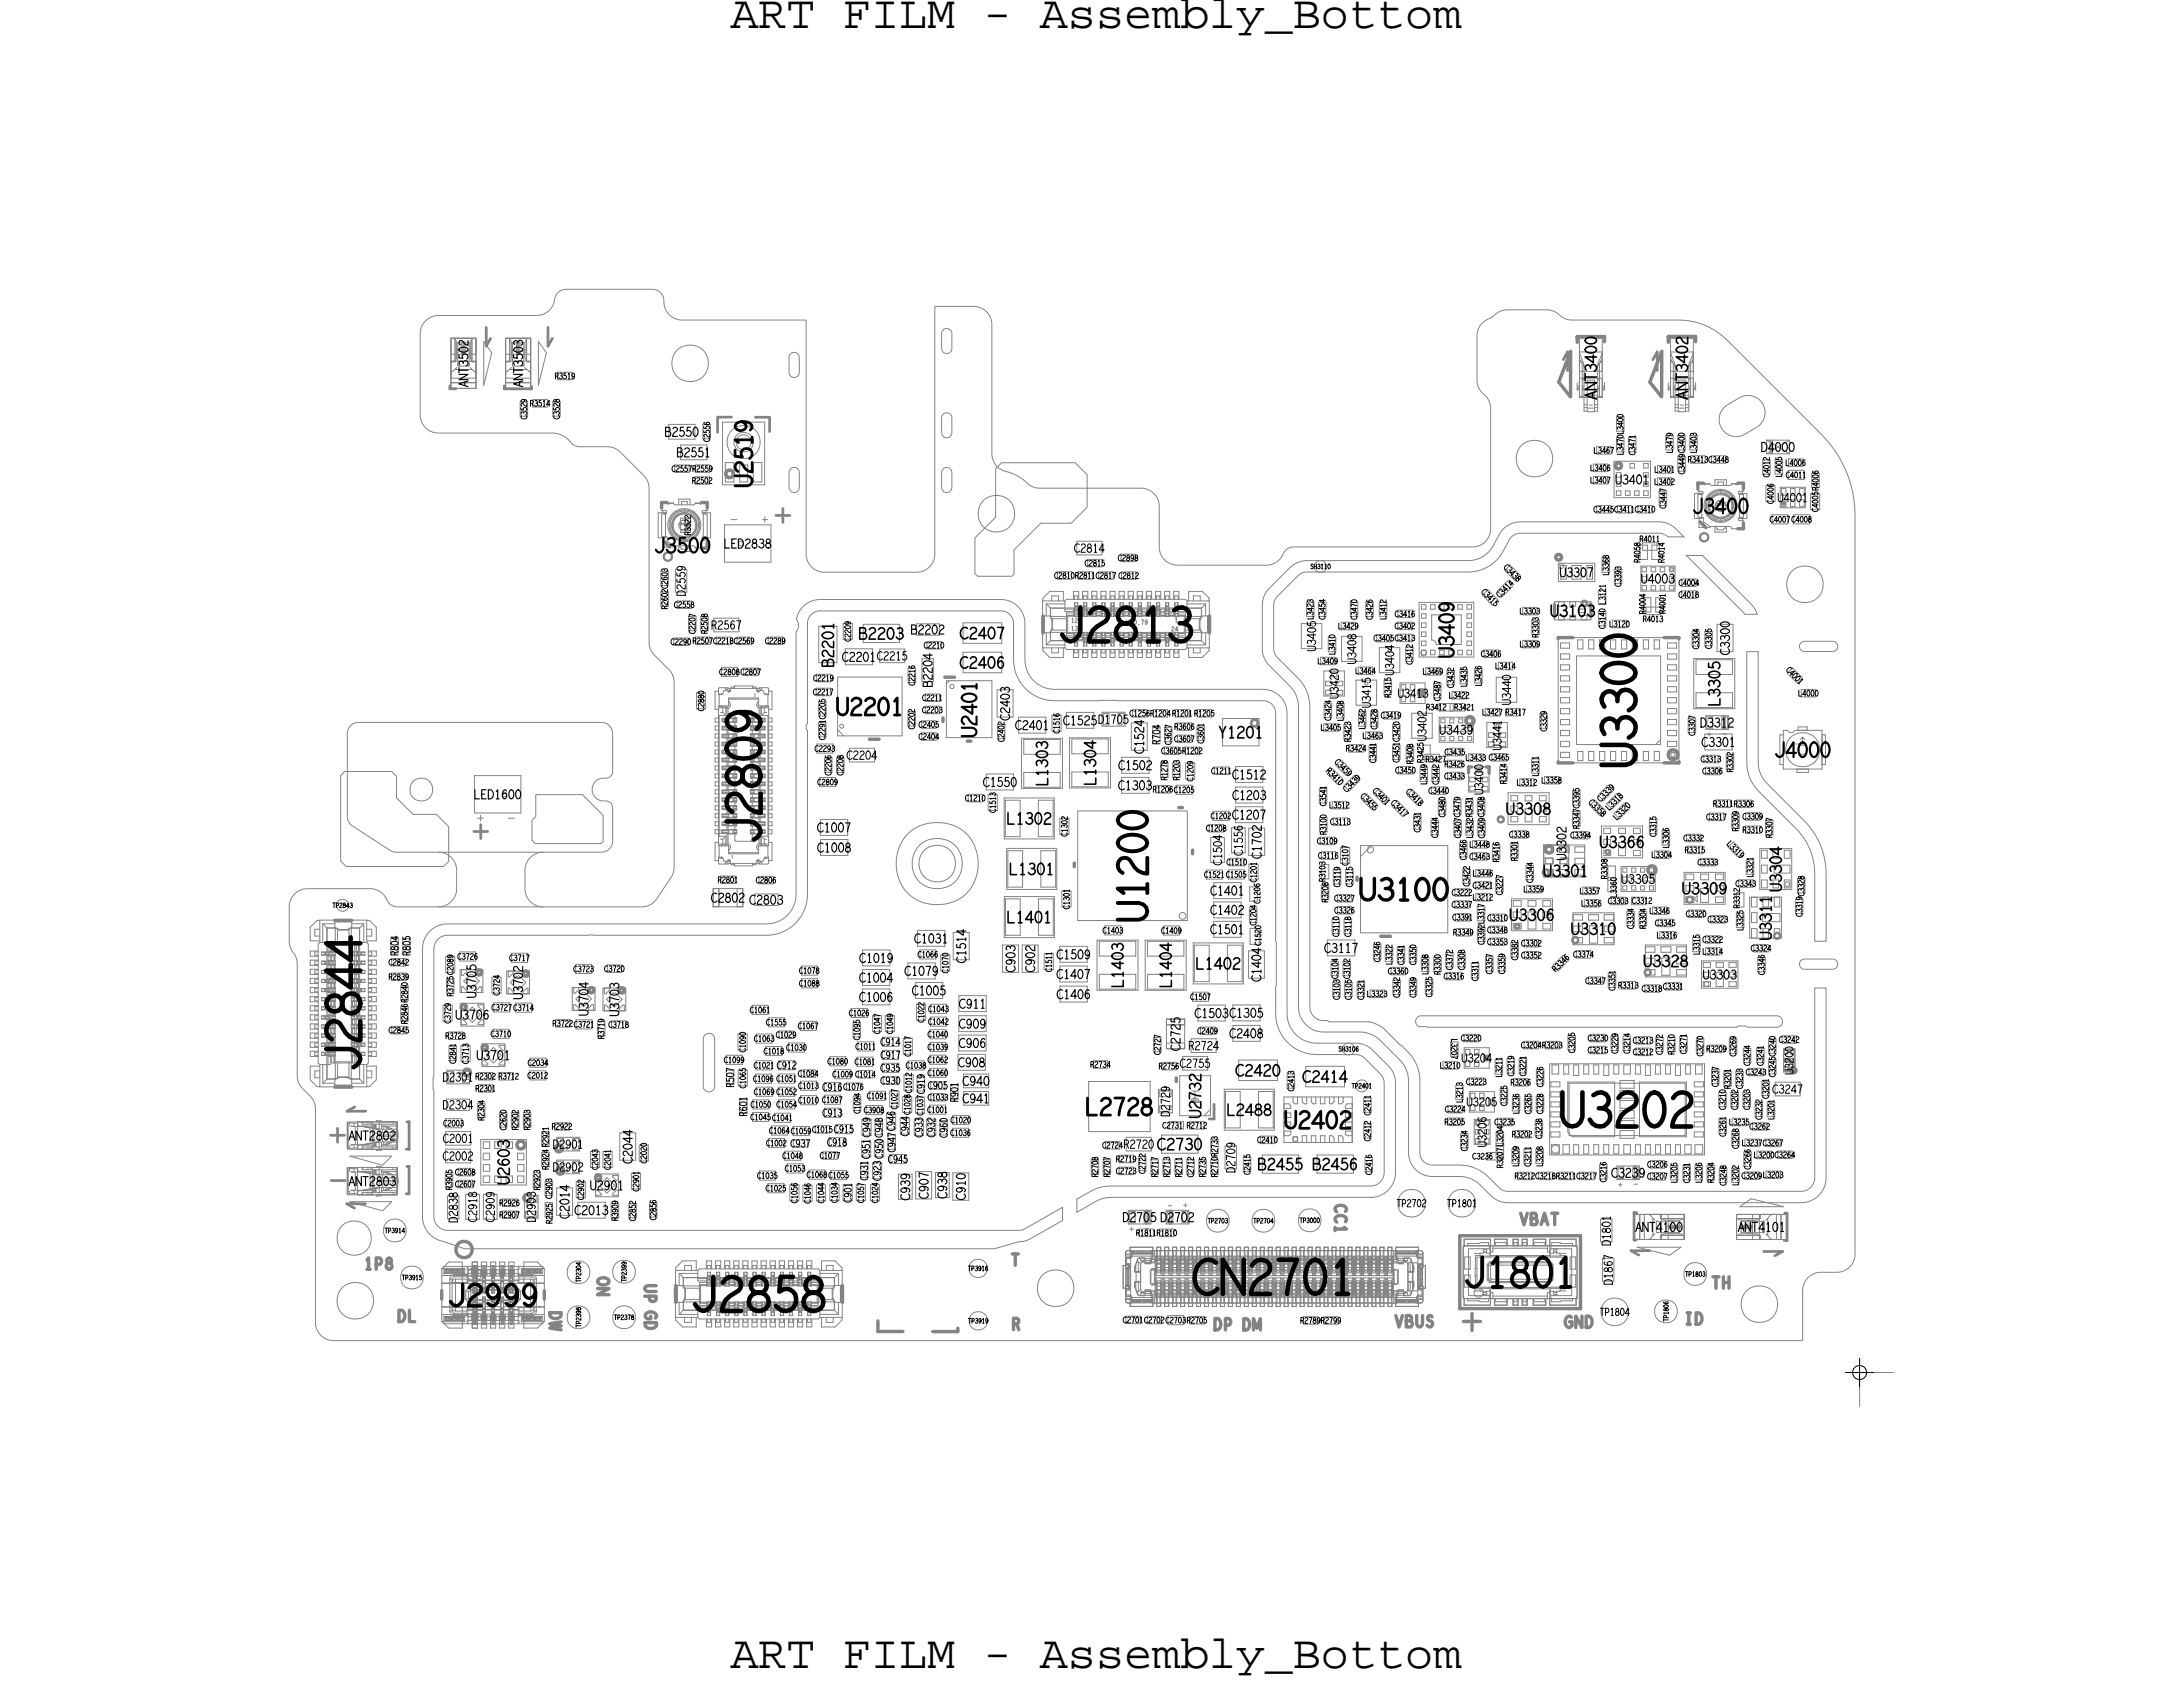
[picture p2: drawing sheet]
<svg xmlns="http://www.w3.org/2000/svg" width="96mm" height="74mm" viewBox="0 0 96 74" stroke-linecap="round" stroke-linejoin="round" font-family="sans-serif">
<defs><g id="words">
<g font-size="2.1">
<text x="32.1" y="1.2">ART FILM - Assembly_Bottom</text>
<text x="32.1" y="73.2">ART FILM - Assembly_Bottom</text>
</g>
<g font-size="1.5">
<text x="46.4" y="28.2">J2813</text>
<text x="71.8" y="33.7" transform="rotate(-90 71.8 33.7)">U3300</text>
<text x="68.4" y="49.4">U3202</text>
<text x="52.4" y="56.8">CN2701</text>
</g>
<g font-size="1.5" fill="#838383">
<text x="33.4" y="37" transform="rotate(-90 33.4 37)">J2809</text>
<text x="15.8" y="47" transform="rotate(-90 15.8 47)">J2844</text>
<text x="30.3" y="57.5">J2858</text>
</g>
<text font-size="1.3" x="64.3" y="56.5">J1801</text>
<text font-size=".9" x="59.7" y="39.5">U3100</text>
<text font-size=".9" fill="#838383" x="19.7" y="57.3">J2999</text>
<text font-size=".8" x="33" y="21.4" transform="rotate(-90 33 21.4)">U2519</text>
<text font-size=".8" fill="#838383" x="56.4" y="49.5">U2402</text>
<g font-size=".7">
<text x="74.3" y="22.5">J3400</text>
<text x="28.7" y="24.3">J3500</text>
<text x="63.8" y="28.9" transform="rotate(-90 63.8 28.9)">U3409</text>
</g>
<g font-size=".6" fill="#838383">
<text x="31.9" y="23">-</text>
<text x="33.3" y="23">+</text>
<text x="21.4" y="35.7" transform="rotate(-180 21.4 35.7)">+</text>
<text x="22.8" y="35.7" transform="rotate(-180 22.8 35.7)">-</text>
</g>
<g font-size=".5">
<text x="70.1" y="17.5" transform="rotate(-90 70.1 17.5)">ANT3400</text>
<text x="74.1" y="17.5" transform="rotate(-90 74.1 17.5)">ANT3402</text>
<text x="68" y="27.1">U3103</text>
<text x="46" y="34.5" transform="rotate(-90 46 34.5)">L1303</text>
<text x="66.1" y="35.8">U3308</text>
<text x="44.3" y="38.4">L1301</text>
<text x="66.3" y="40.4">U3306</text>
<text x="67.7" y="38.5">U3301</text>
<text x="69" y="41">U3310</text>
<text x="70.2" y="37.2">U3366</text>
<text x="73.8" y="39.2">U3309</text>
<text x="77.8" y="41.3" transform="rotate(-90 77.8 41.3)">U3311</text>
<text x="78.2" y="39.2" transform="rotate(-90 78.2 39.2)">U3304</text>
<text x="72.1" y="42.4">U3328</text>
<text x="22.4" y="52" transform="rotate(-90 22.4 52)">U2603</text>
<text x="52.7" y="49.1" transform="rotate(-90 52.7 49.1)">U2732</text>
</g>
<text font-size=".5" fill="#838383" x="44.4" y="58.4">R</text>
<g font-size=".4">
<text x="20.6" y="17" transform="rotate(-90 20.6 17)">ANT3502</text>
<text x="23" y="17" transform="rotate(-90 23 17)">ANT3503</text>
<text x="70.9" y="21.2">U3401</text>
<text x="78" y="22">U4001</text>
<text x="30.1" y="26.2" transform="rotate(-90 30.1 26.2)">D2559</text>
<text x="31.2" y="27.6">R2567</text>
<text x="37" y="29">C2201C2215</text>
<text x="47.2" y="24.2">C2814</text>
<text x="57.8" y="28.6" transform="rotate(-90 57.8 28.6)">U3405</text>
<text x="59.5" y="29.2" transform="rotate(-90 59.5 29.2)">U3408</text>
<text x="61.2" y="29.7" transform="rotate(-90 61.2 29.7)">U3404</text>
<text x="68.5" y="25.3">U3307</text>
<text x="72" y="25.6">U4003</text>
<text x="37.2" y="33.3">C2204</text>
<text x="46.7" y="31.8">C1525D1705</text>
<text x="49.1" y="34.7">C1303</text>
<text x="58.8" y="30.7" transform="rotate(-90 58.8 30.7)">U3420</text>
<text x="60.2" y="31.1" transform="rotate(-90 60.2 31.1)">U3415</text>
<text x="61.4" y="30.6">U3413</text>
<text x="62.6" y="32.5" transform="rotate(-90 62.6 32.5)">U3402</text>
<text x="63.2" y="32.2">U3439</text>
<text x="65.1" y="34.9" transform="rotate(-90 65.1 34.9)">U3400</text>
<text x="65.9" y="32.9" transform="rotate(-90 65.9 32.9)">U3441</text>
<text x="66.3" y="31" transform="rotate(-90 66.3 31)">U3440</text>
<text x="74.6" y="31.9">D3312</text>
<text x="74.7" y="32.8">C3301</text>
<text x="31.2" y="39.6">C2802 C2803</text>
<text x="40.1" y="41.4">C1031</text>
<text x="53.6" y="38" transform="rotate(-90 53.6 38)">C1504</text>
<text x="54.6" y="37.6" transform="rotate(-90 54.6 37.6)">C1556</text>
<text x="58.1" y="41.8">C3117</text>
<text x="68.8" y="37.8" transform="rotate(-90 68.8 37.8)">U3302</text>
<text x="71.2" y="38.8">U3305</text>
<text x="19.4" y="47.5">D2301</text>
<text x="20" y="44.7">U3706</text>
<text x="20.9" y="43.8" transform="rotate(-90 20.9 43.8)">U3705</text>
<text x="20.9" y="46.5">U3701</text>
<text x="22.9" y="43.9" transform="rotate(-90 22.9 43.9)">U3702</text>
<text x="25.8" y="44.6" transform="rotate(-90 25.8 44.6)">U3704</text>
<text x="27.2" y="44.6" transform="rotate(-90 27.2 44.6)">U3703</text>
<text x="51.8" y="46.9">C2755</text>
<text x="52.2" y="46.1">R2724</text>
<text x="52.4" y="44.7">C1503C1305</text>
<text x="64.1" y="46.6">U3204</text>
<text x="74.8" y="43">U3303</text>
<text x="77.8" y="48">C3247</text>
<text x="78.7" y="47.2" transform="rotate(-90 78.7 47.2)">U3200</text>
<text x="15.3" y="50">ANT2802</text>
<text x="15.3" y="52.1">ANT2803</text>
<text x="19.4" y="48.7">D2304</text>
<text x="19.4" y="50.9">C2002</text>
<text x="19.4" y="50.2">C2001</text>
<text x="20.1" y="53.7" transform="rotate(-90 20.1 53.7)">D2838</text>
<text x="20.9" y="53.6" transform="rotate(-90 20.9 53.6)">C2918</text>
<text x="21.7" y="53.6" transform="rotate(-90 21.7 53.6)">C2909</text>
<text x="23.5" y="53.7" transform="rotate(-90 23.5 53.7)">D2903</text>
<text x="24.3" y="51.4">D2902</text>
<text x="24.3" y="50.4">D2901</text>
<text x="25.9" y="52.2">U2901</text>
<text x="49.3" y="50.4">R2720</text>
<text x="51.4" y="49" transform="rotate(-90 51.4 49)">D2729</text>
<text x="54.2" y="51.5" transform="rotate(-90 54.2 51.5)">D2709</text>
<text x="64.4" y="48.6">U3205</text>
<text x="65.3" y="50.4" transform="rotate(-90 65.3 50.4)">U3206</text>
<text x="70.7" y="51.7">C3239</text>
<text x="70.7" y="54.7" transform="rotate(-90 70.7 54.7)">D1801</text>
<text x="70.8" y="56.4" transform="rotate(-90 70.8 56.4)">D1867</text>
<text x="71.8" y="54.1">ANT4100</text>
<text x="76.3" y="54.1">ANT4101</text>
</g>
<text font-size=".4" fill="#838383" x="49.3" y="53.6">D2705 D2702</text>
<g font-size=".3">
<text x="23.3" y="17.8">R3514</text>
<text x="24.4" y="16.6">R3519</text>
<text x="30.3" y="23.5" transform="rotate(-90 30.3 23.5)">R3522</text>
<text x="72" y="23.8">R4011</text>
<text x="65" y="26" transform="rotate(45 65 26)">C3415</text>
<text x="65.9" y="26.3" transform="rotate(-45 65.9 26.3)">C3414</text>
<text x="66" y="24.9" transform="rotate(45 66 24.9)">C3438</text>
<text x="66.7" y="27">L3303</text>
<text x="67.6" y="28" transform="rotate(-90 67.6 28)">R3303</text>
<text x="70.5" y="26.5" transform="rotate(-90 70.5 26.5)">L3121</text>
<text x="71.2" y="25.7" transform="rotate(-90 71.2 25.7)">C3393</text>
<text x="72.1" y="27.3">R4013</text>
<text x="73.1" y="26.9" transform="rotate(-90 73.1 26.9)">R4001</text>
<text x="78.4" y="29.4" transform="rotate(45 78.4 29.4)">C4001</text>
<text x="43.7" y="35.7" transform="rotate(-90 43.7 35.7)">C1513</text>
<text x="50.6" y="34.8">R1206 C1205</text>
<text x="50.9" y="32.7" transform="rotate(-90 50.9 32.7)">R704</text>
<text x="51.8" y="34.3" transform="rotate(-90 51.8 34.3)">R1203</text>
<text x="53.2" y="34">C1211</text>
<text x="58.2" y="33.9" transform="rotate(45 58.2 33.9)">R3410</text>
<text x="58.6" y="33.5" transform="rotate(45 58.6 33.5)">C3459</text>
<text x="59.1" y="34.8" transform="rotate(-45 59.1 34.8)">C3439</text>
<text x="59.3" y="32.6" transform="rotate(-90 59.3 32.6)">R3423</text>
<text x="59.7" y="35" transform="rotate(45 59.7 35)">C3455</text>
<text x="60.3" y="34.7" transform="rotate(45 60.3 34.7)">C3401</text>
<text x="61.1" y="35.3" transform="rotate(45 61.1 35.3)">C3417</text>
<text x="61.1" y="30.6" transform="rotate(-90 61.1 30.6)">R3415</text>
<text x="61.7" y="34.8" transform="rotate(45 61.7 34.8)">C3418</text>
<text x="62.5" y="33.5" transform="rotate(-90 62.5 33.5)">R3425</text>
<text x="62.6" y="31.2">R3412</text>
<text x="63.4" y="34.2">C3433</text>
<text x="63.9" y="31.2">R3421</text>
<text x="64.4" y="33.4">L3433</text>
<text x="66.1" y="31.4">R3417</text>
<text x="66.1" y="34.4" transform="rotate(-90 66.1 34.4)">R3414</text>
<text x="66.6" y="34.5">L3312</text>
<text x="67.5" y="34.1" transform="rotate(-90 67.5 34.1)">L3311</text>
<text x="69.7" y="35.2" transform="rotate(45 69.7 35.2)">C3358</text>
<text x="70.3" y="35.2" transform="rotate(-45 70.3 35.2)">C3339</text>
<text x="70.7" y="35.6" transform="rotate(-45 70.7 35.6)">L3318</text>
<text x="74.7" y="33.4">C3313</text>
<text x="74.9" y="36">C3317</text>
<text x="75.2" y="35.4">R3311 R3306</text>
<text x="76.1" y="33.9" transform="rotate(-90 76.1 33.9)">R3302</text>
<text x="17.5" y="42" transform="rotate(-90 17.5 42)">R804</text>
<text x="18" y="42" transform="rotate(-90 18 42)">R805</text>
<text x="47" y="39.9" transform="rotate(-90 47 39.9)">C1301</text>
<text x="57.9" y="37.7">C3116</text>
<text x="58.2" y="38.7" transform="rotate(-90 58.2 38.7)">R3103</text>
<text x="58.2" y="36.6" transform="rotate(-90 58.2 36.6)">R3100</text>
<text x="58.4" y="36.2">C3113</text>
<text x="58.8" y="41.1" transform="rotate(-90 58.8 41.1)">C3110</text>
<text x="58.8" y="38.9" transform="rotate(-90 58.8 38.9)">C3119</text>
<text x="59.3" y="41.1" transform="rotate(-90 59.3 41.1)">C3118</text>
<text x="59.4" y="38.9" transform="rotate(-90 59.4 38.9)">C3115</text>
<text x="62.4" y="36.5" transform="rotate(-90 62.4 36.5)">C3431</text>
<text x="63.7" y="39.8">C3337</text>
<text x="63.8" y="40.4">C3391</text>
<text x="63.8" y="41.1">R3349</text>
<text x="64.1" y="36.8" transform="rotate(-90 64.1 36.8)">C3407 C3479</text>
<text x="64.7" y="36.8" transform="rotate(-90 64.7 36.8)">L3432 R3431</text>
<text x="65.2" y="36.8" transform="rotate(-90 65.2 36.8)">C3409 C3408</text>
<text x="65.3" y="41.5">C3353</text>
<text x="65.3" y="40.4">C3310</text>
<text x="65.8" y="37.8" transform="rotate(-90 65.8 37.8)">R3416</text>
<text x="66.3" y="36.8">C3338</text>
<text x="66.6" y="37.8" transform="rotate(-90 66.6 37.8)">R3301</text>
<text x="70.6" y="38.6" transform="rotate(-90 70.6 38.6)">R3308</text>
<text x="70.6" y="39.7">C3303</text>
<text x="71" y="36" transform="rotate(-45 71 36)">L3320</text>
<text x="71.7" y="39.7">C3312</text>
<text x="71.7" y="40.8" transform="rotate(-90 71.7 40.8)">C3334</text>
<text x="72.3" y="40.8" transform="rotate(-90 72.3 40.8)">R3304</text>
<text x="72.7" y="36.7" transform="rotate(-90 72.7 36.7)">C3315</text>
<text x="72.7" y="41.2">L3316</text>
<text x="73.9" y="36.9">C3332</text>
<text x="74" y="37.4">R3315</text>
<text x="74.5" y="38">C3333</text>
<text x="74.6" y="41.9" transform="rotate(-90 74.6 41.9)">L3315</text>
<text x="74.8" y="41.9">L3314</text>
<text x="75" y="40.5">C3323</text>
<text x="75.8" y="37.1" transform="rotate(45 75.8 37.1)">L3319</text>
<text x="76.2" y="38.9">C3343</text>
<text x="76.3" y="36.5" transform="rotate(-90 76.3 36.5)">R3309</text>
<text x="76.4" y="39.9" transform="rotate(-90 76.4 39.9)">R3312</text>
<text x="76.5" y="36.6">R3310</text>
<text x="77" y="38.5" transform="rotate(-90 77 38.5)">L3321</text>
<text x="77.8" y="36.8" transform="rotate(-90 77.8 36.8)">R3307</text>
<text x="79.1" y="40.2" transform="rotate(-90 79.1 40.2)">C3319</text>
<text x="20.6" y="46.7" transform="rotate(-90 20.6 46.7)">C3713</text>
<text x="20.9" y="47.9">R2301</text>
<text x="24.3" y="45.1">R3722 C3721</text>
<text x="26.5" y="45.6" transform="rotate(-90 26.5 45.6)">R3719</text>
<text x="32.2" y="47.7" transform="rotate(-90 32.2 47.7)">R507</text>
<text x="34.1" y="46.9">C912</text>
<text x="35.1" y="47.8">C1013</text>
<text x="36.1" y="47.9">C916</text>
<text x="37.6" y="46.1">C1011</text>
<text x="38.6" y="47">C935</text>
<text x="38.6" y="47.6">C930</text>
<text x="38.6" y="45.9">C914</text>
<text x="38.6" y="46.5">C917</text>
<text x="40.7" y="47.8">C905</text>
<text x="46.2" y="42.7" transform="rotate(-90 46.2 42.7)">C1511</text>
<text x="58.8" y="43.9" transform="rotate(-90 58.8 43.9)">C3103</text>
<text x="59.9" y="43.9" transform="rotate(-90 59.9 43.9)">C3321</text>
<text x="60" y="43.8">L3323</text>
<text x="61.6" y="42.4" transform="rotate(-90 61.6 42.4)">C3341</text>
<text x="63.2" y="42.8" transform="rotate(-90 63.2 42.8)">R3300</text>
<text x="63.4" y="43">C3316</text>
<text x="64.9" y="43.1" transform="rotate(-90 64.9 43.1)">C3311</text>
<text x="65.9" y="47.3" transform="rotate(-90 65.9 47.3)">L3211</text>
<text x="68.3" y="42.7" transform="rotate(-45 68.3 42.7)">R3346</text>
<text x="70.9" y="43.5" transform="rotate(-90 70.9 43.5)">C3351</text>
<text x="71.1" y="43.4">R3313</text>
<text x="71.7" y="45.8">C3213</text>
<text x="72.1" y="43.5">C3318</text>
<text x="73" y="43.4">C3331</text>
<text x="73.5" y="46.3" transform="rotate(-90 73.5 46.3)">R3210</text>
<text x="76" y="47.8" transform="rotate(-90 76 47.8)">R3201</text>
<text x="76.5" y="47.8" transform="rotate(-90 76.5 47.8)">C3233</text>
<text x="32.8" y="49" transform="rotate(-90 32.8 49)">R601</text>
<text x="33" y="49.2">C1045 C1041</text>
<text x="33.8" y="49.8">C1064 C1059 C1015</text>
<text x="34.7" y="50.4">C937</text>
<text x="35.4" y="51.7">C1068 C1055</text>
<text x="36.1" y="49">C913</text>
<text x="36.3" y="50.3">C918</text>
<text x="36.6" y="49.7">C915</text>
<text x="37.4" y="52.8" transform="rotate(-90 37.4 52.8)">C901</text>
<text x="38.1" y="51.8" transform="rotate(-90 38.1 51.8)">C931</text>
<text x="38.2" y="50.9" transform="rotate(-90 38.2 50.9)">C951C949</text>
<text x="38.7" y="51.9" transform="rotate(-90 38.7 51.9)">C923</text>
<text x="38.8" y="50.9" transform="rotate(-90 38.8 50.9)">C950C948</text>
<text x="39" y="51">C945</text>
<text x="39.3" y="50.6" transform="rotate(-90 39.3 50.6)">C947C946</text>
<text x="39.9" y="49.9" transform="rotate(-90 39.9 49.9)">C944</text>
<text x="40" y="48.9" transform="rotate(-90 40 48.9)">C1028 C1012</text>
<text x="40.5" y="49.9" transform="rotate(-90 40.5 49.9)">C933</text>
<text x="40.6" y="48" transform="rotate(-90 40.6 48)">C919</text>
<text x="40.7" y="48.3">C1033</text>
<text x="41" y="49.9" transform="rotate(-90 41 49.9)">C932</text>
<text x="41.6" y="50" transform="rotate(-90 41.6 50)">C960</text>
<text x="42.1" y="48.4" transform="rotate(-90 42.1 48.4)">R901</text>
<text x="51.4" y="51.7" transform="rotate(-90 51.4 51.7)">R2713</text>
<text x="51.9" y="51.7" transform="rotate(-90 51.9 51.7)">R2711</text>
<text x="61.3" y="53">TP2702</text>
<text x="63.5" y="53">TP1801</text>
<text x="64.2" y="48.4" transform="rotate(-90 64.2 48.4)">L3213</text>
<text x="67.2" y="51.2" transform="rotate(-90 67.2 51.2)">C3211</text>
<text x="74.2" y="51.9" transform="rotate(-90 74.2 51.9)">C3231</text>
<text x="76.5" y="51.7">C3209 L3203</text>
<text x="49.9" y="54.2">R1811 R1810</text>
<text x="70.2" y="57.7">TP1804</text>
</g>
<g font-size=".2" fill="#838383">
<text x="47" y="27.7">13</text>
<text x="49.4" y="27.4">H=0.79</text>
<text x="51.6" y="27.3">1</text>
</g>
<text font-size=".2" x="57.5" y="25">SH3110</text>
</g></defs>
<!-- layer: Board Outline -->
<g fill="none" stroke="#838383" stroke-width=".04">
<path d="M18.4 14.6v3.6zM18.4 18.2a.8 .8 0 0 0 .9 .8M19.2 13.8h4.4zM19.3 13.8a.8 .8 0 0 0-.9 .8M19.3 19h5zM24.2 19a1.83 1.83 0 0 1 1.1 .6h.1M24.8 12.7h3.8zM24.9 12.7l-.4 .1-.1 .3a.8 .8 0 0 1-.8 .7M25.5 19.6h1.2zM26.7 19.6l.3 .1 .2 .1M27.2 19.8l1.1 1.1zM28.7 12.7l.3 .2 .1 .3"/>
<path d="M29.1 13.2h.1M29.1 13.2a.8 .8 0 0 0 .9 .8M30 14h5.4zM34.6 15.7l.1-.2h.2h.1l.1 .2M34.6 15.7v.6zM34.6 16.3l.1 .2 .2 .1 .1-.1 .1-.2M35.1 15.7v.6zM35.4 14v10.3zM41 13.4h1.7zM41 13.4v10.9zM41.3 18.3l.1-.1 .2-.1 .1 .1 .1 .1M41.3 14.6l.1-.1 .2-.1 .1 .1 .1 .1"/>
<path d="M41.3 14.6v.7zM41.3 18.3v.7zM41.3 15.3l.1 .2h.2h.1l.1-.2M41.3 19l.1 .2h.2h.1l.1-.2M41.8 14.6v.7zM41.8 18.3v.7zM42.7 13.4a.8 .8 0 0 1 .8 .8M43.5 14.3v5.6zM43.6 19.9a.95 .95 0 0 0 .9 .9l.2 .1a1.39 1.39 0 0 0 .9 .5M64.9 14.7v2zM64.9 16.7a1.65 1.65 0 0 0 .5 .9l.1 .3M65.5 17.9v5.3z"/>
<path d="M66.2 13.6h1.7zM66.2 13.6l-.4 .1-.3 .3a.84 .84 0 0 0-.7 .7M67.9 13.6l1.1 .4M69 14h4.7zM73.7 14a3 3 0 0 1 2.1 .9M75.8 14.9l4.2 4.2zM75.9 17.8l.5-.3zM75.9 17.8a.75 .75 0 0 0-.3 1 .75 .75 0 0 0 1 .3M76.4 17.5l.4-.1 .4 .1 .2 .3 .1 .3a.75 .75 0 0 1-.4 .7M76.6 19.1l.5-.3zM80 19.1a5 5 0 0 1 1.4 3.5M12.7 39.8v1.5z"/>
<path d="M13.5 39h2.7zM13.5 39a.8 .8 0 0 0-.8 .8M15 34l.1-.1h2.1l.2 .2v.9l.7 .7h1.1l.5 .6v1.5l-.2 .2h-4.3l-.2-.2zM15.3 32.2v3.6zM15.3 35.8v.3l.2 .2M15.5 36.3l1.6 1zM15.8 31.7h10.6zM15.8 31.7l-.4 .2-.1 .3M16.2 39a1.16 1.16 0 0 1 1 .7l.2 .1M17.1 37.3l.3 .1M17.4 37.4h9zM17.5 39.8h10.7z"/>
<path d="M19.2 37.4a.8 .8 0 0 1 .9 .8M20.1 38.2v.8zM20.1 39a.8 .8 0 0 1-.8 .8M23.1 38.2v.8zM23.1 39a.8 .8 0 0 0 .8 .8M23.5 34.9h2.1l.9 .9v1.1l-.1 .1h-2.9l-.1-.1v-.9l.1-.2zM23.8 37.4a.8 .8 0 0 0-.8 .8M26.4 31.7l.4 .2 .1 .3M26.5 34.2l-.3 .1-.2 .3 .1 .4 .4 .2M26.5 34.2h.1zM26.5 35.2h.1zM26.6 35.2l.2 .1 .1 .2"/>
<path d="M26.9 33.9l-.1 .2-.2 .1M26.9 36.9l-.2 .4-.3 .1M26.9 35.5v1.4zM26.9 32.2v1.7zM28.3 20.9l.1 .2 .1 .3M28.5 21.4v6.8zM28.5 28.2l.1 .3 .1 .3M28.7 28.8l.7 .6zM28.8 39.5a.8 .8 0 0 1-.6 .3M29.4 29.4l.1 .2 .1 .4M29.5 38.5l-.7 1zM29.6 38.1l-.1 .4"/>
<path d="M29.6 30v8.1zM34.6 20.7l.1-.1 .2-.1 .1 .1 .1 .1M34.6 20.7v.7zM34.6 21.4l.1 .2h.2h.1l.1-.2M35.1 20.7v.7zM35.4 24.3a.8 .8 0 0 0 .8 .8M36.2 25.1h4zM41 24.3a.8 .8 0 0 1-.8 .8M41.3 20.7l.1-.1 .2-.1 .1 .1 .1 .1M41.3 20.7v.7zM41.3 21.4l.1 .2h.2h.1l.1-.2M41.8 20.7v.7z"/>
<path d="M43.7 20.6l.3-.3h3.2l.5 .5v1.5l-.7 .7h-1.3l-1.2 1.1v1.1l-.1 .1h-1.5l-.1-.1v-1.6l.9-.9zM45.6 21.4h4.5zM50.1 21.4a.8 .8 0 0 1 .8 .8M50.9 22.2v1.8zM50.9 24a.8 .8 0 0 0 .8 .8M51.7 24.8h3.9zM56.8 24h7.9zM56.8 24l-.3 .1-.2 .2a.8 .8 0 0 1-.7 .5M65.5 23.2a.8 .8 0 0 1-.8 .8M79.2 28.1h1.3zM79.2 28.6h1.3zM79.2 28.1l-.1 .1-.1 .2 .1 .1 .1 .1"/>
<path d="M80.5 28.1l.1 .1 .1 .2-.1 .1-.1 .1M81.4 22.6v32.4zM12.7 41.3l.4 1M13.1 42.3v4.9zM13.1 47.2v.3l.2 .3M13.3 47.8l.3 .3zM13.6 48.1l.2 .3 .1 .3M13.9 48.7v9.3zM13.9 58a.8 .8 0 0 0 .8 .8M14.6 58.8h64.5zM79.1 56.6v2.2zM79.2 42.1h1.3z"/>
<path d="M79.2 42.5h1.3zM79.2 42.1l-.1 .1-.1 .1 .1 .2 .1 .1M79.9 55.8a.8 .8 0 0 0-.8 .8M80 55.8h.7zM80.5 42.1l.1 .1 .1 .1-.1 .2h-.1M81.5 55a.8 .8 0 0 1-.8 .8M81.6 60.2v1.5zM81.6 60.2h1.5z"/>
<circle cx="30.3" cy="16" r=".81"/>
<circle cx="18.5" cy="34.7" r=".5"/>
<circle cx="41.2" cy="37.9" r=".81"/>
<circle cx="43.8" cy="22.6" r=".81"/>
<circle cx="67.4" cy="20.1" r=".81"/>
<circle cx="79.3" cy="25.7" r=".81"/>
<circle cx="15.6" cy="54.4" r=".76"/>
<circle cx="15.6" cy="57.1" r=".81"/>
<circle cx="46.4" cy="56.6" r=".81"/>
<circle cx="77.3" cy="57.3" r=".81"/>
</g>
<g fill="none" stroke="#838383" stroke-width=".12">
<path d="M19.8 17.1h.1M19.8 16.9v.2zM19.8 17.1h.2zM21.3 14.4v.8zM21.5 14.9l-.2 .3zM22.1 17.1h.1M22.1 16.9v.2zM22.1 17.1h1.2zM23.3 17.1h.1M23.3 17v.1zM24.1 14.4v.8zM24.3 14.9l-.2 .3z"/>
<path d="M31.5 18.3h.6zM31.5 18.4v.6zM33.2 18.3h.6zM33.8 18.3v.6zM68.8 15.4v.9zM68.8 15.4l-.2 .4zM69.2 14.8v.1zM69.2 14.8h1.2zM69.2 14.8h.1M70.4 14.8h.1M70.4 14.8v.1zM72.8 15.4v.9z"/>
<path d="M72.8 15.4l-.2 .4zM73.2 14.8v.1zM73.2 14.8h.1M73.2 14.8h1.2zM74.4 14.8h.1M74.4 14.8v.1zM20.8 36.5h.6zM21.1 36.2v.6zM34.1 22.6h.6zM34.4 22.3v.6zM14.5 49.8h.6zM14.5 51.8h.7z"/>
<path d="M14.8 49.5v.6zM15.2 52.8h.8zM15.2 52.8l.4 .2zM15.2 48.8h.9zM15.2 48.8l.4-.2zM17.8 52.4h.2zM17.8 50.4h.2zM17.9 51.2h.1zM17.9 49.2h.1zM18 52.4h.1M18 51.2h.1M18 50.4h.1"/>
<path d="M18 49.3h.1M18 51.2v1.2zM18 49.3v1.1zM53.1 49.1h.2zM53.3 48.5v.6zM71.6 54.9h.8zM71.6 54.9l.4 .2zM71.7 54.4h.1M71.7 53.2v1.2zM71.8 53.2h.1M71.8 54.4h.1M71.8 53.2h.1z"/>
<path d="M77.4 54.9h.9zM77.9 55.1l.4-.2zM78.3 54.5h.2zM78.4 53.3h.1zM78.5 54.5h.1M78.5 53.3h.1M78.5 53.3v1.1z"/>
</g>
<g fill="none" stroke="#838383" stroke-width=".15">
<path d="M38.2 32.5h.4zM41.4 31.5v.2zM41.5 29.7h.4zM42.5 32.5h.1zM47.2 37.9v.1zM51.8 35.5h.1zM52.4 37.3v.2zM59.6 38.5v.1zM23.9 56.7v.3zM29.7 56.6v.4zM37 56.6v.4zM38.5 58.4h1.1z"/>
<path d="M38.5 58v.4zM41 58.5h1.1zM42.1 58.3v.2zM51.6 47.3v.2zM60.6 41.1h.5zM64.3 58h.7zM64.6 57.7v.7z"/>
</g>
<!-- layer: Components -->
<g fill="none" stroke="#838383" stroke-width=".04">
<path d="M19.8 16.8h1.1zM19.8 14.8v2.2zM19.8 15.9h.1zM19.8 15.8v.8zM19.8 14.8v.7zM19.8 15.9h.2zM19.8 15.8h1.1zM19.8 14.8h1.1zM19.8 17h1.1zM19.8 16.6h1.1zM19.8 15.5h1.1zM19.8 14.8h.1z"/>
<path d="M19.9 16.3l.1-.1zM19.9 16.3l-.1 .2M19.9 14.8h.9zM19.9 15.9h.1zM20 16.2h.1M20 16.2h.7zM20 14.8v1.1zM20 14.9l.1 .1M20.1 15v.7zM20.1 15.4h.1M20.1 15.7l-.1 .1M20.1 15.5h.1"/>
<path d="M20.1 15.3h.1M20.1 16.1l-.1 .1zM20.1 16.1h.5zM20.1 16h.1M20.1 15.4h.2zM20.1 15v1zM20.1 15h.2zM20.6 15v1zM20.6 16.1l.1 .1zM20.7 15.7v.1M20.7 16.2h.1M20.7 15.9h.1z"/>
<path d="M20.7 14.8v1.1zM20.7 15.9h.2zM20.7 14.9l-.1 .1M20.7 16.2l.1 .1zM20.8 15.9h.1zM20.8 14.8h.1zM20.8 16.3l.1 .2M20.9 14.8v2.2zM20.9 14.8v.7zM20.9 15.8v.8zM21.2 15v1.9zM21.2 15l.4 .5z"/>
<path d="M21.6 15.5l-.4 1.4zM22.2 16.8h1.1zM22.2 14.8v2.2zM22.2 15.9h.1zM22.2 15.8v.8zM22.2 14.8v.7zM22.2 15.9h.2zM22.2 15.8h1.1zM22.2 14.8h1.1zM22.2 14.8h.1zM22.2 17h1.1zM22.2 16.6h1.1z"/>
<path d="M22.2 15.5h1.1zM22.3 16.3l.1-.1zM22.3 16.3l-.1 .2M22.3 14.8h.9zM22.3 15.9h.1zM22.4 16.2h.1M22.4 16.2h.7zM22.4 14.8v1.1zM22.4 14.9l.1 .1M22.5 15v.7zM22.5 15.4h.1M22.5 15.7l-.1 .1"/>
<path d="M22.5 15.5h.1M22.5 15.3h.1M22.5 16.1l-.1 .1zM22.5 16.1h.5zM22.5 16h.1M22.5 15.4h.2zM22.5 15v1zM22.5 15h.2zM22.8 18.3h.4zM22.8 17.6v.7zM22.8 17.6h.4zM23 15v1z"/>
<path d="M23 16.1l.1 .1zM23.1 15.7v.1M23.1 16.2h.1M23.1 15.9h.1zM23.1 14.8v1.1zM23.1 15.9h.2zM23.1 14.9l-.1 .1M23.1 16.2l.1 .1zM23.2 17.6v.7zM23.2 15.9h.1zM23.2 14.8h.1zM23.2 16.3l.1 .2"/>
<path d="M23.3 14.8v2.2zM23.3 14.8v.7zM23.3 15.8v.8zM23.4 17.5h.6zM23.4 17.5v.4zM23.4 17.9h.6zM23.6 15v1.9zM23.6 15l.4 .5zM24 15.5l-.4 1.4zM24 17.5v.4zM24.3 18.3h.3zM24.3 17.6v.7z"/>
<path d="M24.3 17.6h.3zM24.5 16.3h.6zM24.5 16.7h.6zM24.5 16.3v.4zM24.6 17.6v.7zM25.1 16.3v.4zM29.4 18.6v.7zM29.4 18.6h1.1zM29.4 19.3h1.1zM29.9 19.5h1.1zM29.9 19.5v.7zM30.5 18.6v.7z"/>
<path d="M30.9 19.3h.3zM30.9 18.6v.7zM30.9 18.6h.3zM31 19.5v.7zM31.2 18.6v.7zM31.7 18.5v2.8zM31.7 18.5h1.9zM33.6 18.5v2.8zM69.2 16.8v.3zM69.2 17h.1zM69.2 17.1h.1zM69.3 17h.1z"/>
<path d="M69.3 17.4h1zM69.3 16.3h1zM69.4 15.5h.1M69.4 15.9h.1M69.4 14.8v.6zM69.4 15.5v.2zM69.4 15.7v.2zM69.4 15.9v1.5zM69.4 17.4h.1M69.4 17.4h.1zM69.4 15.5v.8zM69.4 16.6v.8z"/>
<path d="M69.4 14.8h1zM69.4 16.6h1zM69.4 15.4h1zM69.4 15.4v.2M69.4 15.7h.1M69.4 15.7v.1M69.4 15.6l.1 .3zM69.4 15.8h.1M69.4 15.8v.1M69.4 15.8l.1 .2zM69.5 17h.1M69.5 15.9v1.5z"/>
<path d="M69.5 16.6h.1zM69.5 16.7h.1zM69.5 17h.1zM69.5 17.1h.1zM69.5 17.4h.1M69.5 15.9v.2M69.5 16.1h.1M69.5 17.3h.6zM69.5 18h.2zM69.5 16.1v1.9zM69.5 17.8h.2zM69.5 17.9h.2z"/>
<path d="M69.7 17.3v.7zM69.7 18v.1M69.8 18.1h.1M69.8 18.1h.1zM69.8 17.8h.1zM69.8 17.9h.1zM69.8 17.9h.1M69.9 17.9h.1M70 18.1h.1M70 18v.1M70 18h.1zM70 17.3v.7z"/>
<path d="M70 17.8h.2zM70 17.9h.2zM70.1 19.6h.6zM70.1 19.9h.6zM70.1 19.6v.3zM70.1 16.1v1.9zM70.2 17.4h.2zM70.2 15.9v1.5zM70.3 15.9h.1zM70.3 15.8l-.1 .2zM70.3 15.8v.1M70.3 15.8h.1"/>
<path d="M70.3 15.6l-.1 .3zM70.3 15.5h.1M70.3 15.7v.1M70.3 17h.1zM70.3 17.4h.1M70.3 15.9v1.5zM70.3 15.7v.2zM70.3 15.5v.2zM70.3 14.8v.6zM70.3 17.1h.1zM70.3 15.4v.9zM70.3 16.6v.8z"/>
<path d="M70.3 15.7h.1M70.4 15.4l-.1 .2M70.4 17h.1zM70.5 16.8v.3zM70.7 19.6v.3zM71 19.8h.3zM71 19.2v.6zM71 19.2h.3zM71 18.9h.3zM71 18.3v.6zM71 18.3h.3zM71.3 19.2v.6z"/>
<path d="M71.3 18.3v.6zM71.5 19.8h.3zM71.5 19.2v.6zM71.5 19.2h.3zM71.8 19.2v.6zM73.1 19.8h.4zM73.1 19.1v.7zM73.1 19.1h.4zM73.2 16.8v.3zM73.2 17h.1zM73.2 17.1h.1zM73.3 17h.1z"/>
<path d="M73.3 17.4h1zM73.3 16.3h1zM73.4 15.5h.1M73.4 14.8h1zM73.4 15.9h.1M73.4 14.8v.6zM73.4 15.5v.2zM73.4 15.7v.2zM73.4 15.9v1.5zM73.4 17.4h.1M73.4 17.4h.1zM73.4 16.6h1z"/>
<path d="M73.4 15.5v.8zM73.4 15.4h1zM73.4 16.6v.8zM73.4 15.4v.2M73.4 15.7h.1M73.4 15.7v.1M73.4 15.6l.1 .3zM73.4 15.8h.1M73.4 15.8v.1M73.4 15.8l.1 .2zM73.5 19.1v.7zM73.5 17h.1z"/>
<path d="M73.5 15.9v1.5zM73.5 16.6h.1zM73.5 16.7h.1zM73.5 17.1h.1zM73.5 17.4h.1M73.6 17.4h.1M73.5 15.9l.1 .2M73.5 16.1h.1M73.5 17.3h.7zM73.5 18h.2zM73.6 16.1v1.9zM73.6 17.8h.1z"/>
<path d="M73.6 17.9h.1zM73.7 19.8h.3zM73.7 19.1v.7zM73.7 19.1h.3zM73.7 17.3v.7zM73.7 18v.1M73.8 18.1h.1M73.8 18.1h.1zM73.8 17.8h.1zM73.8 17.9h.1zM73.8 17.9h.1M73.9 17.9h.1"/>
<path d="M74 18.1h.1M74 19.1v.7zM74 18v.1M74 18h.2zM74 17.3v.7zM74 17.8h.2zM74 17.9h.2zM74.2 16.1v1.9zM74.2 17.4h.2zM74.2 19.8h.3zM74.2 19.1v.7zM74.2 19.1h.3z"/>
<path d="M74.2 15.9v1.5zM74.3 15.9h.1zM74.3 15.8l-.1 .2zM74.3 15.8v.1M74.3 15.8h.1M74.3 15.6l-.1 .3zM74.3 15.5h.1M74.3 15.7v.1M74.3 17h.1zM74.3 17.4h.1M74.3 15.9v1.5zM74.3 15.7v.2z"/>
<path d="M74.3 15.5v.2zM74.3 14.8v.6zM74.3 17.1h.1zM74.3 15.4v.9zM74.3 16.6v.8zM74.3 15.7h.1M74.4 15.4l-.1 .2M74.4 17h.1zM74.5 16.8v.3zM74.5 19.1v.7zM77.6 19.9l1-.6zM77.6 19.9h1z"/>
<path d="M77.6 19.3l1 .6zM77.6 19.3v.6zM77.6 19.3h1zM77.7 19.3v.6zM77.8 19.3v.6zM78.6 19.3v.6zM14.8 39.6l.2-.1 .2 .1 .1 .1-.1 .2-.2 .1-.2-.1v-.2zM20.8 34h2.1zM20.8 34v1.7zM20.8 35.7h2.1zM22.1 34.8h.1v.1v.1zM22.9 34v1.7z"/>
<path d="M28.9 23.6h.3zM28.9 22.5h.3zM28.9 22.5v1.1zM29 26.6h.3zM29 26v.6zM29 26h.3zM29 25.7h.3zM29 25.1v.6zM29 25.1h.3zM29 22.6h.2zM29.1 23.6h.2zM29.1 22.4h.1z"/>
<path d="M29.1 22.1v.3zM29.1 22.6v1zM29.1 22.1h.2zM29.1 22.4v.1zM29.1 23.6v.4zM29.1 22.5l.1 .1zM29.1 23.6h.1zM29.2 23.6h.1M29.2 22.6h.1M29.2 22.6v1zM29.2 22.4l.1 .1M29.2 22.5h.1"/>
<path d="M29.3 22.1h.1M29.3 22.5h.1M29.3 22.5l-.1 .1M29.3 23.6v.2zM29.3 22.1h.1zM29.3 26v.6zM29.3 25.1v.6zM29.4 22.1h.2zM29.4 22.1h-.1M29.6 22.1l.1 .1M29.6 28h.6zM29.6 28v.3z"/>
<path d="M29.6 28.3h.6zM29.6 22.7h.1M29.6 23.4h.1zM29.6 23.4h.1M29.6 20.4h.7zM29.6 20.4v.3zM29.6 20.7h.7zM29.7 25v1zM29.7 25h.5zM29.7 26h.5zM29.7 22.2h.7zM29.7 23.4v.1z"/>
<path d="M29.7 22.7h-.1zM29.7 22.7v-.1zM29.7 23.5h.1M29.7 22.6h.1M29.7 26.4h.7zM29.7 26.4v.3zM29.7 26.7h.7zM29.8 21.9h.5zM29.8 21.9v.3zM29.8 23h.1M29.9 23h.1M29.9 22.9h.1"/>
<path d="M29.8 22.9l.1 .1zM29.9 22.9l.1-.1 .2 .1v.3l-.2 .1-.1-.1zM29.9 23.2h.1M29.9 23.4h.3zM29.9 22.7v.7zM29.9 22.7h.3zM29.9 20.2h1.1zM29.9 23.2v.1M29.9 23h.3zM29.9 22v.2zM29.9 22h.3zM29.9 23.3h.1"/>
<path d="M29.9 23.3h.2zM30 22.8h.1M30 22.8h.1zM30 23.6v.1zM30 22.4v.1zM30 22.4h.1M30.2 25v1zM30.2 22v.2zM30.2 28v.3zM30.2 22.7v.7zM30.2 27.7h.4zM30.2 27.1v.6z"/>
<path d="M30.2 27.1h.4zM30.3 20.4v.3zM30.3 21.9v.3zM30.4 26.4v.3zM30.4 23.5v-.1zM30.4 22.6v.1zM30.4 23.5l-.3 .1-.4-.1M30.4 22.7h.1zM30.5 23.4h.1M30.5 22.8l-.2-.2-.3-.1-.4 .2-.1 .5 .2 .3M30.5 23.4l-.1 .1M30.5 23.4h-.1z"/>
<path d="M30.5 22.7l.1 .4-.1 .3M30.5 22.7h.1M30.5 20.9h.6zM30.5 21.3h.6zM30.5 20.9v.4zM30.5 22.1h.2zM30.5 22.1l-.1 .1M30.5 20.4h.7zM30.5 20.7h.7zM30.5 20.4v.3zM30.5 28h.7zM30.5 28.3h.7z"/>
<path d="M30.5 28v.3zM30.6 27.1v.6zM30.6 31.1h.4zM30.6 30.4h.4zM30.6 30.4v.7zM30.7 22.1h.1zM30.8 27.7h.3zM30.8 27.1v.6zM30.8 27.1h.3zM30.8 23.7h.1M30.8 22.5h.1M30.8 22.5l.1 .1"/>
<path d="M30.8 22.1h-.1M30.8 22.1h.3zM30.9 23.6h.1M30.9 22.6h.1M30.9 23.6h.3zM30.9 22.5h.3zM30.9 22.6h.2zM30.9 22.6v1zM30.9 23.6h.2zM30.9 22.4h.2zM30.9 23.6h-.1M30.9 22.4l-.1 .1"/>
<path d="M30.9 22.6l.1-.1zM30.9 22.5h.1M30.9 23.6h.1zM31 30.4v.7zM31 23.6v.1zM31 22.4v.1zM31.1 22.6v1zM31.1 22.1v.3zM31.1 27.1v.6zM31.1 20.9v.4zM31.2 20.4v.3zM31.2 28v.3z"/>
<path d="M31.2 22.5v1.1zM31.3 39h.3zM31.3 39v.8zM31.3 39h1.3zM31.3 39.8h1.3zM31.3 27.1v.6zM31.3 27.1h1.1zM31.3 27.7h1.1zM31.4 30.3v.8zM31.4 36.4v.2zM31.4 36.1v.1zM31.4 35.7v.2z"/>
<path d="M31.4 35.4v.1zM31.4 35v.2zM31.4 34.7v.1zM31.4 34.3v.2zM31.4 34v.1zM31.4 33.6v.2zM31.4 33.3v.1zM31.4 32.9v.2zM31.4 32.6v.1zM31.4 32.2v.2zM31.4 31.9v.1zM31.4 31.5v.2z"/>
<path d="M31.4 37v.8zM31.4 30.3h.1zM31.4 31.1h.1zM31.4 31.5h.1zM31.4 31.7h.1zM31.4 31.9h.1zM31.4 32h.1zM31.4 32.2h.1zM31.4 32.4h.1zM31.4 32.6h.1zM31.4 32.7h.1zM31.4 32.9h.1z"/>
<path d="M31.4 33.1h.1zM31.4 33.3h.1zM31.4 33.4h.1zM31.4 33.6h.1zM31.4 33.8h.1zM31.4 34h.1zM31.4 34.1h.1zM31.4 34.3h.1zM31.4 34.5h.1zM31.4 34.7h.1zM31.4 34.8h.1zM31.4 35h.1z"/>
<path d="M31.4 35.2h.1zM31.4 35.4h.1zM31.4 35.5h.1zM31.4 35.7h.1zM31.4 35.9h.1zM31.4 36.1h.1zM31.4 36.2h.1zM31.4 36.4h.1zM31.4 36.6h.1zM31.4 37h.1zM31.4 37.8h.1zM31.4 28h.7z"/>
<path d="M31.4 28v.3zM31.4 28.3h.7zM31.5 30.5h.2zM31.5 37.6h.2zM31.5 30.2v.3zM31.5 31v6.1zM31.5 36.7h.1M31.5 37.6v.3zM31.5 37.9h.1M31.5 31.1h.5zM31.5 37h.5zM31.5 31h.2z"/>
<path d="M31.5 37.1h.2zM31.6 39v.8zM31.6 31h.5zM31.6 37.1h.5zM31.6 30.5v.5zM31.6 31.4h.3zM31.6 31.4h.1M31.6 31.4v5.3zM31.6 36.7h.3zM31.6 37.1v.5zM31.6 30.2h.4zM31.6 37.9h.4z"/>
<path d="M31.6 30.2h-.1M31.6 37.7h.1zM31.6 36.4l.1 .1-.1 .1-.1-.1zM31.6 31.3h.1zM31.6 36.8h.1zM31.6 38.5h.7zM31.6 38.5v.3zM31.6 38.8h.7zM31.7 31h.1M31.7 37.1h.1M31.7 37.7h.1M31.7 29.3h.7z"/>
<path d="M31.7 29.3v.4zM31.7 29.7h.7zM31.7 30.5h.1M31.7 37.6h.1M31.7 31.1h.1M31.7 37.6v.1M31.7 31.7h.3zM31.7 32h.3zM31.7 32.4h.3zM31.7 32.7h.3zM31.7 33.1h.3zM31.7 33.4h.3z"/>
<path d="M31.7 33.8h.3zM31.7 34.1h.3zM31.7 34.5h.3zM31.7 34.8h.3zM31.7 35.2h.3zM31.7 35.5h.3zM31.7 35.9h.3zM31.7 36.2h.3zM31.7 36.6h.3zM31.7 31.5h.3zM31.7 31.9h.3zM31.7 32.2h.3z"/>
<path d="M31.7 32.6h.3zM31.7 31.5v.2zM31.7 31.9v.1zM31.7 32.2v.2zM31.7 32.6v.1zM31.7 32.9v.2zM31.7 33.3v.1zM31.7 33.6v.2zM31.7 34v.1zM31.7 34.3v.2zM31.7 34.7v.1zM31.7 35v.2z"/>
<path d="M31.7 35.4v.1zM31.7 35.7v.2zM31.7 36.1v.1zM31.7 36.4v.2zM31.7 32.9h.3zM31.7 33.3h.3zM31.7 33.6h.3zM31.7 34h.3zM31.7 34.3h.3zM31.7 34.7h.3zM31.7 35h.3zM31.7 35.4h.3z"/>
<path d="M31.7 35.7h.3zM31.7 36.1h.3zM31.7 36.4h.3zM31.7 36.6h.1M31.7 32.7h.1M31.7 35.2h.1M31.7 31.7h.1M31.7 33.8h.1M31.7 34.8h.1M31.7 36.2h.1M31.7 33.4h.1M31.7 34.1h.1"/>
<path d="M31.7 33.1h.1M31.7 35.9h.1M31.7 35.5h.1M31.7 34.5h.1M31.7 32.4h.1M31.7 32h.1M31.7 31.6h.3zM31.7 32.3h.3zM31.7 33h.3zM31.7 33.7h.3zM31.7 34.4h.3zM31.7 35.1h.3z"/>
<path d="M31.7 35.8h.3zM31.7 36.5h.3zM31.7 31.6h.1M31.7 31.9h.1M31.7 32.3h.1M31.7 32.6h.1M31.7 33h.1M31.7 33.7h.1M31.7 33.3h.1M31.7 34h.1M31.7 34.4h.1M31.7 34.7h.1"/>
<path d="M31.7 35.1h.1M31.7 35.4h.1M31.7 35.8h.1M31.7 36.1h.1M31.7 36.5h.1M31.7 31v.1zM31.7 37v.1zM31.7 21.3h1.9zM31.7 31.5h.1M31.7 32.2h.1M31.7 32.9h.1M31.7 33.6h.1"/>
<path d="M31.7 34.3h.1M31.7 35h.1M31.7 35.7h.1M31.7 36.4h.1M31.7 36.8v.2zM31.7 31.1v.2zM31.7 36.8l.2-.1zM31.7 31.3l.2 .1zM31.7 37.7l.1 .1zM31.8 37.8h.1M31.8 30.3l-.1 .2zM31.8 31.5h.1"/>
<path d="M31.8 32h.1M31.8 31.9h.1M31.8 31.7h.1M31.8 32.4h.1M31.8 32.2h.1M31.8 32.7h.1M31.8 32.6h.1M31.8 33.3h.1M31.8 33.1h.1M31.8 32.9h.1M31.8 33.4h.1M31.8 33.6h.1"/>
<path d="M31.8 33.8h.1M31.8 34.1h.1M31.8 34h.1M31.8 34.5h.1M31.8 34.3h.1M31.8 34.8h.1M31.8 34.7h.1M31.8 35.2h.1M31.8 35h.1M31.8 35.4h.1M31.8 35.5h.1M31.8 35.7h.1"/>
<path d="M31.8 36.2h.1M31.8 36.1h.1M31.8 35.9h.1M31.8 36.4h.1M31.8 36.6h.1M31.8 23v1.7zM31.8 23h2.1zM31.8 24.7h2.1zM31.8 30.3h.1zM31.8 37.8h.1zM31.8 30.3h.1M31.8 30.2h.1"/>
<path d="M31.8 31v.1zM31.8 37v.1zM31.8 20.7l.2-.1 .2 .1v.2l-.2 .1-.2-.1zM31.9 21.2h.3zM31.9 20.3v.9zM31.9 20.3h.3zM31.9 30.2v.1zM31.9 36.7v.3zM31.9 31.1v.3zM31.9 37.8v.1zM31.9 37.9h-.1M31.9 31v.1z"/>
<path d="M31.9 37v.1zM31.9 30.3l.1 .1M31.9 31.5h.4zM31.9 31.9h.4zM31.9 32.2h.4zM31.9 32.6h.4zM31.9 32.9h.4zM31.9 33.3h.4zM31.9 33.6h.4zM31.9 34h.4zM31.9 34.3h.4zM31.9 34.7h.4z"/>
<path d="M31.9 35h.4zM31.9 35.4h.4zM31.9 35.7h.4zM31.9 36.1h.4zM31.9 36.4h.4zM31.9 31.7h.1zM31.9 32h.1zM31.9 32.4h.1zM31.9 32.7h.1zM31.9 33.1h.1zM31.9 33.4h.1zM31.9 33.8h.1z"/>
<path d="M31.9 34.1h.1zM31.9 34.5h.1zM31.9 34.8h.1zM31.9 35.2h.1zM31.9 35.5h.1zM31.9 35.9h.1zM31.9 36.2h.1zM31.9 36.6h.1zM31.9 36.6h.1M31.9 36.4h.1M31.9 36.1h.1M31.9 36.2h.1"/>
<path d="M31.9 35.9h.1M31.9 35.5h.1M31.9 35.7h.1M31.9 35h.1M31.9 35.2h.1M31.9 35.4h.1M31.9 34.7h.1M31.9 34.8h.1M31.9 34.3h.1M31.9 34.5h.1M31.9 33.8h.1M31.9 34h.1"/>
<path d="M31.9 34.1h.1M31.9 33.4h.1M31.9 33.6h.1M31.9 33.3h.1M31.9 32.9h.1M31.9 33.1h.1M31.9 32.6h.1M31.9 32.7h.1M31.9 32.2h.1M31.9 32.4h.1M31.9 31.9h.1M31.9 32h.1"/>
<path d="M31.9 31.7h.1M31.9 31.5h.1M31.9 37.8l.1 .1M31.9 31v.5zM31.9 31.7v.2zM31.9 32v.2zM31.9 32.4v.2zM31.9 33.1v.2zM31.9 32.7v.2zM31.9 33.4v.2zM31.9 33.8v.2zM31.9 34.1v.2z"/>
<path d="M31.9 34.5v.2zM31.9 35.2v.2zM31.9 34.8v.2zM31.9 35.5v.2zM31.9 35.9v.2zM31.9 36.2v.2zM31.9 36.6v.5zM31.9 30.3h.1M31.9 37.9h.1M32 30.2h.1M32 37.9h.1M32 30.7h1.3z"/>
<path d="M32 30.4h.1M32 30.3h.1zM32 30.7v.3zM32 37.7h.1M32 37.8h.1M32 37.7l-.1 .1M32 37.8h.1zM32 30.7h.1M32 30.6h.1M32 37.7l.1 .1M32 30.2h1.3zM32 30.3h.1"/>
<path d="M32 37.9h1.3zM32 30.2l-.1 .1M32.1 37.8h.1M32.1 30.3h.1M32 30.6h1.3zM32 30.6v.1M32.1 30.3l-.1 .1M32.1 30.2v.1zM32.1 37.8v.1zM32.1 28v.3zM32.1 30.2h.1M32.1 30.2h.1z"/>
<path d="M32.1 38h.1M32.1 38h.1zM32.1 37.5v.2zM32.2 20.3v.9zM32.2 30.2h.1M32.2 38h.1M32.2 30.1h.8zM32.2 30.1v.1zM32.2 37.9v.1zM32.2 38h.8zM32.3 38.5v.3zM32.4 28h.6z"/>
<path d="M32.4 28v.3zM32.4 28.3h.6zM32.4 39h.2zM32.4 39v.8zM32.4 29.3v.4zM32.4 23.8h.1l.1 .1-.1 .1zM32.4 27.1v.6zM32.6 39v.8zM32.7 29.3h.6zM32.7 29.7h.6zM32.7 29.3v.4zM33 28v.3z"/>
<path d="M33 30.1v.1zM33 37.9v.1zM33.1 30.2h.1zM33.1 30.2h.1M33.1 38h.1M33.1 38h.1zM33.1 20.3h.4zM33.1 21.2h.4zM33.1 39.2h1.1zM33.1 39.8h1.1zM33.1 30.4v.2zM33.2 30.2h.1"/>
<path d="M33.2 38h.1M33.2 37.9h.1M33.2 37.8h.2l-.1 .1M33.2 30.2v.1zM33.2 37.8v.1zM33.2 30.3h.1M33.3 37.8h.1M33.2 30.3h.1zM33.2 37.8h.1zM33.2 37.8h.1M33.3 30.4h.1M33.3 30.6v.1"/>
<path d="M33.3 30.2l.1 .1h-.2M33.3 30.3h.1M33.3 29.3v.4zM33.3 30.7h.1M33.3 37.7h.1M33.3 30.7v.3zM33.3 38.5h.7zM33.3 38.5v.3zM33.3 38.8h.7zM33.3 37.9h.4zM33.3 30.2h.4zM33.3 30.2h.1"/>
<path d="M33.3 37.9h.1M33.4 30.3h.1M33.4 37.9h.1M33.4 30.3h.1zM33.4 37.8h.1zM33.4 30.2v.1zM33.4 37.8v.1zM33.5 20.3v.9zM33.5 30.2h-.1M33.5 30.3h.1M33.5 30.3l.1 .2zM33.5 37.8h.1"/>
<path d="M33.6 37.7l-.1 .1zM33.6 30.5h.1M33.6 37.7h.1M33.6 37.7h.1zM33.6 30.5h.1zM33.6 37.6h.1zM33.6 37.6v.1M33.6 37.6h.1M33.7 30.2h.1M33.7 30.5v.5zM33.7 31.4v5.3zM33.7 37.1v.5z"/>
<path d="M33.7 28h.7zM33.7 28v.3zM33.7 28.3h.7zM33.7 30.3h.2zM33.7 30.2v.3zM33.7 31v6.1zM33.7 37.6v.3zM33.7 37.8h.2zM33.7 37.9h.1M33.9 23v1.7zM33.9 30.3v.8zM33.9 37v.8z"/>
<path d="M34 38.5v.3zM34.4 28v.3zM35.8 30.2h.7zM35.8 30.5h.7zM35.8 30.2v.3zM35.8 29.6h.7zM35.8 29.9h.7zM35.8 29.6v.3zM35.9 32.7h.7zM35.9 32.7v.4zM35.9 33.1h.7zM35.9 32.3h.4z"/>
<path d="M35.9 31.7v.6zM35.9 31.7h.4zM35.9 31.4h.4zM35.9 30.8v.6zM35.9 30.8h.4zM36 29.1h.8zM36 27.5v1.6zM36 27.5h.8zM36 34.1v.4zM36 34.1h.7zM36 34.5h.7zM36 36.7h1.2z"/>
<path d="M36 36v.7zM36 36h1.2zM36 37.6h1.2zM36 36.9v.7zM36 36.9h1.2zM36.2 33.9h.3zM36.2 33.3v.6zM36.2 33.3h.3zM36.3 31.7v.6zM36.3 30.8v.6zM36.5 30.2v.3zM36.5 29.6v.3z"/>
<path d="M36.5 33.3v.6zM36.6 32.7v.4zM36.7 34.1v.4zM36.7 33.9h.4zM36.7 33.3v.6zM36.7 33.3h.4zM36.8 27.5v1.6zM36.8 32l.2 .3zM36.8 29.7h2.8zM36.8 29.7v2.6zM36.8 32.3h2.8zM36.9 31.9l.1-.1v.1v.1z"/>
<path d="M37 28.1h.4zM37 27.4h.4zM37 27.4v.7zM37.1 33.3v.6zM37.1 29.2h1.2zM37.1 28.5v.7zM37.1 28.5h1.2zM37.2 36v.7zM37.2 36.9v.7zM37.3 32.8h1.1zM37.3 32.8v.6zM37.3 33.4h1.1z"/>
<path d="M37.4 27.4v.7zM37.9 28.2h1.6zM37.9 27.4v.8zM37.9 27.4h1.6zM38.3 28.5v.7zM38.4 32.8v.6zM38.6 28.5v.6zM38.6 28.5h1.1zM38.6 29.1h1.1zM39.5 27.4v.8zM39.6 29.7v2.6zM39.7 28.5v.6z"/>
<path d="M39.9 31.9h.3zM39.9 31.2v.7zM39.9 31.2h.3zM39.9 30h.3zM39.9 29.3v.7zM39.9 29.3h.3zM40.2 31.2v.7zM40.2 29.3v.7zM40.2 27.4h1zM40.2 27.4v.5zM40.2 27.9h1zM40.5 31.6h.6z"/>
<path d="M40.5 31.6v.4zM40.5 32h.6zM40.5 32.2h.6zM40.5 32.2v.3zM40.5 32.5h.6zM40.5 29.9h.5zM40.5 28.9v1zM40.5 28.9h.5zM40.6 31h.7zM40.6 31v.3zM40.6 31.3h.7zM40.6 30.5h.7z"/>
<path d="M40.6 30.8h.7zM40.6 30.5v.3zM40.7 28.2h.6zM40.7 28.5h.6zM40.7 28.2v.3zM41 28.9v1zM41.1 31.6v.4zM41.1 32.2v.3zM41.2 27.4v.5zM41.3 31v.3zM41.3 30.5v.3zM41.3 28.2v.3z"/>
<path d="M41.6 32.4h2zM41.6 29.9v2.5zM41.6 29.9h2zM41.7 29.9l-.1 .1zM41.7 30.1l.1-.1 .1 .1-.1 .1zM42.3 28.6h1.7zM42.3 28.6v.9zM42.3 29.5h1.7zM42.3 27.3h1.7zM42.3 27.3v.9zM42.3 28.2h1.7zM42.5 34.9h.6z"/>
<path d="M42.5 34.9v.3zM42.5 35.2h.6zM43.1 34.9v.3zM43.3 34.7h1.2zM43.3 34v.7zM43.3 34h1.2zM43.4 35.6h.4zM43.4 34.9h.4zM43.4 34.9v.7zM43.6 29.9v2.5zM43.8 30.3h.7zM43.8 30.3v1.2z"/>
<path d="M43.8 31.5h.7zM43.8 34.9v.7zM43.8 32.4h.3zM43.8 31.8v.6zM43.8 31.8h.3zM44 28.6v.9zM44 27.3v.9zM44.1 35v1.8zM44.1 35h2.2zM44.1 36.8h2.2zM44.1 39.4v1.8zM44.1 39.4h2.2z"/>
<path d="M44.1 31.8v.6zM44.1 35.1h.7zM44.1 36.7h.7zM44.1 35.1v1.6zM44.1 39.5h.7zM44.1 39.5v1.6zM44.2 37.2v1.8zM44.2 37.2h2.2zM44.2 39h2.2zM44.3 37.3h.6zM44.3 38.9h.6zM44.3 37.3v1.6z"/>
<path d="M44.5 30.3v1.2zM44.5 34v.7zM44.7 32.2h1.2zM44.7 31.5v.7zM44.7 31.5h1.2zM44.8 35.1v1.6zM44.8 39.5v1.6zM44.9 32.4v2.2zM44.9 32.4h1.7zM44.9 34.6h1.7zM44.9 37.3v1.6zM44.9 33.9h1.6z"/>
<path d="M44.9 33.9v.7zM44.9 33.1h1.6zM44.9 32.5v.6zM45 34.6h1.6zM45 32.5h1.6zM45.6 36.7h.6zM45.6 35.1h.6zM45.6 35.1v1.6zM45.6 39.5h.6zM45.6 39.5v1.6zM45.7 38.9h.7zM45.7 37.3h.7z"/>
<path d="M45.7 37.3v1.6zM45.8 26.4h1zM45.8 27.8h.1M45.8 26.4v2zM45.8 28.4h1zM45.8 27.8h.3zM45.8 27.1h.1M45.8 27h.3zM45.8 26.3v.1zM45.8 28.4v.2zM45.8 28.6l.3 .3zM45.8 27.1v.7z"/>
<path d="M45.8 27v.1M45.9 27v.8zM45.9 31.5v.7zM45.9 26.5l.2 .2zM45.9 26.5v.5zM45.9 27.8v.5zM45.9 28.3l.2-.2zM45.9 28.3h.9zM45.9 26.5h.9zM46.1 28.9h.6zM46.1 26h.6zM46.1 26l-.3 .3z"/>
<path d="M46.1 26.7v.3zM46.1 26.7h1.1zM46.1 26.7h.7zM46.1 26.7v.4zM46.2 26.2v.2zM46.2 26.2h.3zM46.2 32.1h.4zM46.2 31.4h.4zM46.2 31.4v.7zM46.2 35.1v1.6zM46.2 39.5v1.6zM46.3 35v1.8z"/>
<path d="M46.3 39.4v1.8zM46.4 37.3v1.6zM46.4 37.2v1.8zM46.4 25.1h.7zM46.4 25.4h.7zM46.4 25.1v.3zM46.5 26.2v.2zM46.5 36.6h.4zM46.5 35.9h.4zM46.5 35.9v.7zM46.6 33.9v.7zM46.6 32.5v.6z"/>
<path d="M46.6 31.4v.7zM46.6 39.8h.4zM46.6 39.1h.4zM46.6 39.1v.7zM46.6 32.4v2.2zM46.7 28.4v.5zM46.7 26v.4zM46.8 26.4v.4zM46.8 32h1.2zM46.8 31.3v.7zM46.8 31.3h1.2zM46.8 28.5h5.2z"/>
<path d="M46.8 26.3v.1zM46.8 26.3h5.2zM46.9 35.9v.7zM47 32.4v2.2zM47 32.4h1.8zM47 34.6h1.8zM47 39.1v.7zM47.1 25.1v.3zM47.1 33.9h1.6zM47.1 33.9v.6zM47.1 33.1h1.6zM47.1 32.4v.7z"/>
<path d="M47.1 34.5h1.6zM47.1 32.4h1.6zM47.1 28.5v.4zM47.1 26v.3zM47.1 28.9h.3zM47.1 26h.3zM47.2 26.2v.1zM47.2 26.2h.1zM47.2 26.5v.2zM47.2 26.7h.1M47.2 26.5h.1zM47.2 26.5h.1"/>
<path d="M47.2 26.5v.3zM47.2 26.6h.1zM47.2 26.6v.2zM47.3 26.6v.2zM47.3 23.8v.6zM47.3 23.8h1.1zM47.3 24.4h1.1zM47.3 26.5v.3zM47.3 26.7h.1M47.3 26.5h.1M47.3 26.5v.2zM47.3 26.7h.3z"/>
<path d="M47.3 35.6h4.8zM47.3 35.6v4.8zM47.3 26.2v.1zM47.3 25.1h.7zM47.3 25.4h.7zM47.3 25.1v.3zM47.4 26v.3zM47.4 28.5v.4zM47.5 28.5v.4zM47.5 26v.3zM47.5 28.9h.3zM47.5 26h.3z"/>
<path d="M47.6 26.2v.1zM47.6 26.2h.1zM47.6 26.5h.1M47.6 26.5v.2zM47.6 26.7h.1M47.6 26.5h.1zM47.6 26.5v.3zM47.6 26.6h.1zM47.6 26.6v.2zM47.6 26.6h.1M47.7 26.6v.2zM47.7 26.5v.3z"/>
<path d="M47.7 26.7h.1M47.7 26.6h.1M47.7 26.5h.1M47.7 26.5v.2zM47.7 26.7h.3zM47.7 26.2v.1zM47.8 24.6h.6zM47.8 24.6v.3zM47.8 24.9h.6zM47.8 26v.3zM47.8 28.5v.4zM47.9 28.5v.4z"/>
<path d="M47.9 26v.3zM47.9 28.9h.3zM47.9 26h.3zM48 25.1v.3zM48 26.2h.1zM48 26.2v.1zM48 26.5v.2zM48 26.7h.1M48 26.5h.1zM48 26.5h.1M48 26.6h.1M48 26.6h.1z"/>
<path d="M48 26.5v.3zM48 26.6v.2zM48 31.3v.7zM48.1 26.6v.2zM48.1 26.7h.1M48.1 26.5h.1M48.1 26.5v.3zM48.1 26.5v.2zM48.1 26.7h.3zM48.1 26.2v.1zM48.2 26v.3zM48.2 28.5v.4z"/>
<path d="M48.2 25.1h.7zM48.2 25.4h.7zM48.2 25.1v.3zM48.3 28.9h.3zM48.3 28.5v.4zM48.3 26v.3zM48.3 26h.3zM48.4 26.2h.1zM48.4 26.2v.1zM48.4 26.5h.1M48.4 26.5v.2zM48.4 26.7h.1"/>
<path d="M48.4 26.5h.1zM48.4 23.8v.6zM48.4 31.3h1zM48.4 31.3v.6zM48.4 31.9h1zM48.4 26.6h.1zM48.4 26.5v.3zM48.4 24.6v.3zM48.4 26.6v.2zM48.4 26.6h.1M48.4 31.3h.3zM48.4 31.3v.5z"/>
<path d="M48.5 26.6v.2zM48.5 26.5h.1M48.5 26.5v.3zM48.5 26.7h.1M48.5 26.5v.2zM48.5 26.7h.3zM48.5 26.2v.1zM48.6 26v.3zM48.6 28.5v.4zM48.7 33.9v.6zM48.7 32.4v.7zM48.7 31.3v.5z"/>
<path d="M48.7 28.9h.3zM48.7 28.5v.4zM48.7 26v.3zM48.7 26h.3zM48.8 32.4v2.2zM48.8 26.2h.1zM48.8 26.2v.1zM48.8 26.5h.1M48.8 26.5v.2zM48.8 26.7h.1M48.8 26.5h.1zM48.8 26.6h.1z"/>
<path d="M48.8 26.5v.3zM48.8 26.6v.2zM48.8 26.6h.1M48.9 25.1v.3zM48.9 26.6v.2zM48.9 26.5h.1M48.9 26.5v.3zM48.9 26.7h.1M48.9 26.5v.2zM48.9 26.7h.3zM48.9 26.2v.1zM49 26v.3z"/>
<path d="M49 28.5v.4zM49.1 31.3h.2zM49.1 31.3v.5zM49.1 28.9h.3zM49.1 28.5v.4zM49.1 26v.3zM49.1 26h.3zM49.2 26.2v.1zM49.2 26.2h.1zM49.2 26.5v.2zM49.2 26.7h.1M49.2 26.5h.1z"/>
<path d="M49.2 26.5h.1M49.2 26.5v.3zM49.2 26.6h.1zM49.2 26.6v.2zM49.2 24.3h.6zM49.2 24.7h.6zM49.2 24.3v.4zM49.2 25.1h.7zM49.2 25.4h.7zM49.2 25.1v.3zM49.2 34.8h1.2zM49.2 34.1h1.2z"/>
<path d="M49.2 34.1v.7zM49.3 33.9h1.2zM49.3 33.2h1.2zM49.3 33.2v.7zM49.3 26.6v.2zM49.3 26.5v.3zM49.3 26.7h.1M49.3 26.5h.1M49.3 26.7h.3zM49.3 26.5v.2zM49.3 26.2v.1zM49.3 31.3v.4z"/>
<path d="M49.4 26v.3zM49.4 28.5v.4zM49.4 31.3v.6zM49.5 28.9h.3zM49.5 28.5v.4zM49.5 26v.3zM49.5 26h.3zM49.6 26.2v.1zM49.6 26.2h.1zM49.6 26.5v.2zM49.6 26.7h.1M49.6 26.5h.1z"/>
<path d="M49.6 26.5h.1M49.6 26.5v.3zM49.6 26.6h.1zM49.6 26.6v.2zM49.7 31.7v1.2zM49.7 31.7h.7zM49.7 32.9h.7zM49.7 26.6v.2zM49.7 26.5h.1M49.7 26.5v.3zM49.7 26.7h.1M49.7 26.5v.2z"/>
<path d="M49.7 26.7h.3zM49.7 26.2v.1zM49.7 31.1h.7zM49.7 31.1v.4zM49.7 31.5h.7zM49.8 26v.3zM49.8 28.5v.4zM49.8 24.3v.4zM49.9 25.1v.3zM49.9 28.9h.3zM49.9 28.5v.4zM49.9 26v.3z"/>
<path d="M49.9 26h.3zM50 26.2h.1zM50 26.2v.1zM50 26.5v.2zM50 26.7h.1M50 26.5h.1zM50 26.5h.1M50 26.6h.1zM50 26.5v.3zM50 26.6v.2zM50 26.6h.1M50.1 26.6v.2z"/>
<path d="M50.1 26.5h.1M50.1 26.5v.3zM50.1 26.7h.1M50.1 26.5v.2zM50.1 26.7h.3zM50.1 26.2v.1zM50.2 26v.3zM50.2 28.5v.4zM50.3 28.9h.3zM50.3 28.5v.4zM50.3 26v.3zM50.3 26h.3z"/>
<path d="M50.4 31.1v.4zM50.4 31.7v1.2zM50.4 26.2h.1zM50.4 26.2v.1zM50.4 26.5h.1M50.4 26.7h.1M50.4 26.5v.2zM50.4 26.5h.1zM50.4 26.6h.1zM50.4 26.5v.3zM50.4 26.6h.1M50.4 26.6v.2z"/>
<path d="M50.4 34.1v.7zM50.5 33.2v.7zM50.5 26.6v.2zM50.5 26.5h.1M50.5 26.7h.1M50.5 26.5v.3zM50.5 26.5v.2zM50.5 26.7h.3zM50.5 26.2v.1zM50.6 26v.3zM50.6 28.5v.4zM50.6 32.6h.3z"/>
<path d="M50.6 31.9v.7zM50.6 31.9h.3zM50.6 31.1h.7zM50.6 31.1v.4zM50.6 31.5h.7zM50.7 28.9h.3zM50.7 28.5v.4zM50.7 26v.3zM50.7 26h.3zM50.7 34.5h.7zM50.7 34.8h.7zM50.7 34.5v.3z"/>
<path d="M50.8 26.2h.1zM50.8 26.2v.1zM50.8 26.5h.1M50.8 26.7h.1M50.8 26.5h.1zM50.8 26.5v.2zM50.8 26.6h.1zM50.8 26.5v.3zM50.8 26.6h.1M50.8 26.6v.2zM50.9 26.6v.2zM50.9 26.6h.1"/>
<path d="M50.9 26.5h.1M50.9 26.7h.1M50.9 26.5v.3zM50.9 26.5v.2zM50.9 26.7h.3zM50.9 26.2v.1zM50.9 31.9v.7zM51 34.1h.3zM51 33.5v.6zM51 33.5h.3zM51 26v.3zM51 28.5v.4z"/>
<path d="M51.1 32.8h.7zM51.1 33.1h.7zM51.1 32.8v.3zM51.1 32.6h.4zM51.1 31.9v.7zM51.1 31.9h.4zM51.1 28.5v.4zM51.1 26v.3zM51.1 28.9h.3zM51.1 26h.3zM51.2 26.2v.1zM51.2 26.2h.1z"/>
<path d="M51.2 26.6h.1M51.2 26.7h.1M51.2 26.5h.1zM51.2 26.5v.2zM51.2 26.5h.1M51.2 26.5v.3zM51.2 26.6h.1zM51.2 26.6v.2zM51.3 31.1v.4zM51.3 26.6v.2zM51.3 33.5v.6zM51.3 26.5h.1"/>
<path d="M51.3 26.7h.1M51.3 26.5v.3zM51.3 26.5v.2zM51.3 26.7h.3zM51.3 26.2v.1zM51.4 26v.3zM51.4 28.5v.4zM51.4 34.5v.3zM51.5 31.9v.7zM51.5 34.1h.3zM51.5 33.5v.6zM51.5 33.5h.3z"/>
<path d="M51.5 28.9h.3zM51.5 26h.3zM51.5 28.5v.4zM51.5 26v.3zM51.5 27.8h.2zM51.6 26.2v.1zM51.6 26.2h.1zM51.6 26.7h.1M51.6 26.5h.1zM51.6 26.5v.2zM51.6 26.5h.1M51.6 26.5v.3z"/>
<path d="M51.6 26.6h.1zM51.6 31.1h.6zM51.6 31.1v.4zM51.6 31.5h.6zM51.6 26.6v.2zM51.6 34.5v.4zM51.6 34.5h.7zM51.6 34.9h.7zM51.7 26.6v.2zM51.7 32.3h.6zM51.7 32.6h.6zM51.7 32.3v.3z"/>
<path d="M51.7 31.7h.6zM51.7 31.7v.4zM51.7 32.1h.6zM51.7 26.5h.1M51.7 26.7h.1M51.7 26.5v.3zM51.7 26.7h1.1zM51.7 26.5v.2zM51.7 26.2v.1zM51.8 32.8v.3zM51.8 26v.3zM51.8 28.5v.4z"/>
<path d="M51.8 33.5v.6zM52 32.8h.7zM52 32.8v.3zM52 33.1h.7zM52 26.3l.1 .1zM52.1 34.2h.4zM52.1 33.5h.4zM52.1 33.5v.7zM52.1 28.4h1zM52.1 26.7h.6zM52.1 26.5h.8zM52.1 26.4h1z"/>
<path d="M52.1 26.4v.4zM52.1 28.3h.8zM52.1 35.6v4.8zM52.2 28.9h.6zM52.2 26h.6zM52.2 28.4v.5zM52.2 26v.4zM52.2 31.1v.4zM52.3 32.3v.3zM52.3 31.7v.4zM52.3 34.5v.4zM52.4 26.2v.2z"/>
<path d="M52.4 26.2h.3zM52.5 33.5v.7zM52.6 32.5h.3zM52.6 31.9v.6zM52.6 31.9h.3zM52.6 31.1h.6zM52.6 31.5h.6zM52.6 31.1v.4zM52.7 32.8v.3zM52.7 27.6l.1 .2zM52.7 26.2v.2zM52.7 28.1l.2 .2z"/>
<path d="M52.7 26.7l.2-.2zM52.7 26.7v.4zM52.8 27.8h.3zM52.8 27h.3zM52.8 26.7v.3zM52.8 28.9l.3-.3zM52.8 26l.3 .3zM52.8 27l-.1 .2zM52.9 31.9v.6zM52.9 26.5v.5zM52.9 27.8v.5zM53 38.2v.4z"/>
<path d="M53 38.2h.7zM53 38.6h.7zM53 27v.8zM53 27v.1M53 27.8h.1M53.1 27.8h.1M53 27.1h.1M53 27.1v.7zM53.1 26.3v.1zM53.1 28.4v.2zM53.1 36.2h.6zM53.1 36.2v.3z"/>
<path d="M53.1 36.5h.6zM53.1 26.4v2zM53.2 37.9h.6zM53.2 36.8h.6zM53.2 36.8v1.1zM53.2 31.1v.4zM53.3 35.6h.7zM53.3 35.6v.4zM53.3 36h.7zM53.3 39.6v.7zM53.3 39.6h1.2zM53.3 39.4h1.2z"/>
<path d="M53.3 38.7v.7zM53.3 38.7h1.2zM53.3 33.7h.6zM53.3 34h.6zM53.3 33.7v.3zM53.7 38.2v.4zM53.7 32.7h1.6zM53.7 31.5v1.2zM53.7 31.5h1.6zM53.7 36.2v.3zM53.8 36.8v1.1zM53.9 38.2v.4z"/>
<path d="M53.9 38.2h.7zM53.9 38.6h.7zM53.9 33.7v.3zM54 35.6v.4zM54 37.7h.6zM54 37.7v.3zM54 38h.6zM54.1 37.4h.6zM54.1 36.3v1.1zM54.1 36.3h.6zM54.3 34.3h1.2zM54.3 36.1h1.2z"/>
<path d="M54.3 33.6h1.2zM54.3 33.6v.7zM54.3 35.4v.7zM54.3 35.4h1.2zM54.3 35.3h1.2zM54.3 34.6h1.2zM54.3 34.6v.7zM54.5 39.6v.7zM54.5 38.7v.7zM54.6 37.7v.3zM54.6 38.2v.4zM54.7 36.3v1.1z"/>
<path d="M54.8 36.4v1.2zM54.8 36.4h.7zM54.8 37.6h.7zM54.8 38.6h.4zM54.8 37.9h.4zM54.8 37.9v.7zM54.9 39.9v.6zM54.9 39.9h.3zM54.9 39.6h.3zM54.9 38.9v.7zM54.9 38.9h.3zM55.2 39.9v.6z"/>
<path d="M55.2 38.9v.7zM55.2 37.9v.7zM55.3 31.5v1.2zM55.5 33.6v.7zM55.5 35.4v.7zM55.5 34.6v.7zM55.5 36.4v1.2zM57.1 27.4h.9zM57.1 27.4v1.1zM57.1 28.5h.9zM57.4 27.1h.3zM57.4 26.4v.7z"/>
<path d="M57.4 26.4h.3zM57.7 26.4v.7zM57.8 24.7l.2-.1 .2 .1v.2v.1l-.2 .1-.2-.1-.1-.1zM57.9 27.1h.3zM57.9 26.4v.7zM57.9 26.4h.3zM57.9 35.2h.4zM57.9 34.6v.6zM57.9 34.6h.4zM57.9 36.5h.4zM57.9 35.9v.6zM57.9 35.9h.4z"/>
<path d="M58 36.8h.6zM58 36.8v.3zM58 37.1h.6zM58 28.9h.6zM58 29.2h.6zM58 28.9v.3zM58 37.4h.6zM58 37.7h.6zM58 37.4v.3zM58 39.5h.3zM58 38.9v.6zM58 38.6h.3z"/>
<path d="M58 38v.6zM58 38.9h.3zM58 38h.3zM58 27.4v1.1zM58.1 31.8h.7zM58.1 32.1h.7zM58.1 31.8v.3zM58.1 29.5v1.1zM58.1 29.5h.9zM58.1 30.6h.9zM58.1 31.5h.4zM58.1 30.9v.6z"/>
<path d="M58.1 30.9h.4zM58.2 30.5h.3zM58.2 30.1h.3zM58.2 30.3v.2zM58.2 30.3h.3zM58.2 29.9v.2zM58.2 29.9h.3zM58.2 26.4v.7zM58.3 34.6v.6zM58.3 35.9v.6zM58.3 34l.4 .4zM58.3 28.6h.4z"/>
<path d="M58.3 28v.6zM58.3 28h.4zM58.3 38.9v.6zM58.3 38v.6zM58.5 30.9v.6zM58.5 35.2h.6zM58.5 35.5h.6zM58.5 35.2v.3zM58.5 33.7l.5 .5zM58.5 35.9h.7zM58.5 36.2h.7zM58.5 35.9v.3z"/>
<path d="M58.5 38.8h.4zM58.5 38.2v.6zM58.5 38.2h.4zM58.6 36.8v.3zM58.6 28.9v.3zM58.6 37.4v.3zM58.7 33.6l.4 .4zM58.7 28v.6zM58.7 31.5h.3zM58.7 30.9v.6zM58.7 30.9h.3zM58.7 30.5h.3z"/>
<path d="M58.7 30.1h.3zM58.7 30.3h.3zM58.7 29.9h.3zM58.7 39.3h.6zM58.7 39.6h.6zM58.7 39.3v.3zM58.7 39.8h.7zM58.7 39.8v.3zM58.8 31.8v.3zM58.9 37.9h.4zM58.9 37.2h.4zM58.9 37.2v.7z"/>
<path d="M58.9 38.2v.6zM58.9 33.4l.4 .4zM58.9 27.3h.6zM58.9 27.3v.3zM58.9 27.6h.6zM58.9 27.9h.9zM58.9 27.9v1.1zM58.9 29h.9zM59 30.3v.2zM59 29.9v.2zM59 32.4h.3zM59 31.8v.6z"/>
<path d="M59 31.8h.3zM59 30.9v.6zM59 29.5v1.1zM59.1 38.8h.3zM59.1 38.2v.6zM59.1 38.2h.3zM59.1 35.2v.3zM59.2 35.9v.3zM59.2 32.7h.7zM59.2 33h.7zM59.2 32.7v.3zM59.2 34.7l.5-.4z"/>
<path d="M59.3 37.2v.7zM59.3 27.1h.3zM59.3 26.4v.7zM59.3 26.4h.3zM59.3 31.8v.6zM59.4 39.8v.3zM59.4 38.2v.6zM59.5 34l-.5 .5zM59.5 27.3v.3zM59.5 29.9h.9zM59.5 29.9v1.1zM59.5 31h.9z"/>
<path d="M59.6 26.4v.7zM59.6 29.3h.7zM59.6 29.6h.7zM59.6 29.3v.3zM59.6 31.9h.4zM59.6 31.2v.7zM59.6 31.2h.4zM59.7 37.1h3.9zM59.7 37.1v3.9zM59.8 35.1l.4 .4zM59.8 27.9v1.1zM59.9 32.7v.3z"/>
<path d="M60 32.1h.6zM60 32.5h.6zM60 32.1v.4zM60 27.1h.3zM60 26.4v.7zM60 26.4h.3zM60 31.2v.7zM60 34.9l.5 .4zM60 37.2h.2h.1v.2h-.1h-.2zM60.1 33.4h.3zM60.1 32.7v.7zM60.1 32.7h.3z"/>
<path d="M60.2 31.9h.3zM60.2 31.3v.6zM60.2 31.3h.3zM60.2 37.1l-.5 .5zM60.3 29.3v.3zM60.3 26.4v.7zM60.3 34.9l.5 .4zM60.4 29.9v1.1zM60.4 32.7v.7zM60.4 27.8v.4zM60.4 28.2h.7zM60.4 27.8h.7z"/>
<path d="M60.5 31.3v.6zM60.6 34.6l.4 .5zM60.6 27.1h.3zM60.6 26.4v.7zM60.6 26.4h.3zM60.6 28.4h.9zM60.6 28.4v1.1zM60.6 29.5h.9zM60.6 32.1v.4zM60.8 31.2h.6zM60.8 31.6h.6zM60.8 31.2v.4z"/>
<path d="M60.8 30.5h.3zM60.8 29.9v.6zM60.8 29.9h.3zM60.9 26.4v.7zM61.1 27.8v.4zM61.1 29.9v.6zM61.1 35.4l.5 .4zM61.1 33.3h.4zM61.1 32.7v.6zM61.1 32.7h.4zM61.1 32.4h.4zM61.1 31.8v.6z"/>
<path d="M61.1 31.8h.4zM61.4 35.2l.4 .4zM61.4 27.8h.6zM61.4 27.8v.4zM61.4 28.2h.6zM61.4 27.3h.6zM61.4 27.3v.3zM61.4 27.6h.6zM61.4 26.8h.6zM61.4 26.8v.3zM61.4 27.1h.6zM61.4 31.2v.4z"/>
<path d="M61.4 33.6h.6zM61.4 33.6v.4zM61.4 34h.6zM61.5 28.4v1.1zM61.5 30v.9zM61.5 30h1.1zM61.5 30.9h1.1zM61.5 32.7v.6zM61.5 31.8v.6zM61.5 30.8h.2zM61.5 30.6v.2zM61.5 30.1v.2z"/>
<path d="M61.5 30.1h.2zM61.7 29h.3zM61.7 28.4v.6zM61.7 28.4h.3zM61.7 30.6v.2zM61.7 30.1v.2zM61.7 33.4h.4zM61.7 32.8v.6zM61.7 32.8h.4zM61.8 34.9l.4 .4zM61.9 30.8h.2zM61.9 30.1v.2z"/>
<path d="M61.9 30.1h.2zM61.9 30.6v.2zM62 31.3h.9zM62 31.3v1.1zM62 32.4h.9zM62 27.8v.4zM62 27.3v.3zM62 26.8v.3zM62 34.7l.5 .4zM62 33.6v.4zM62 28.4v.6zM62.1 36.4h.3z"/>
<path d="M62.1 35.8v.6zM62.1 35.8h.3zM62.1 32.8v.6zM62.1 30.1v.2zM62.1 30.6v.2zM62.3 28.8h2.4zM62.3 26.4v2.4zM62.3 26.4h2.4zM62.4 34.3h.3zM62.4 33.7v.6zM62.4 33.7h.3zM62.4 35.8v.6z"/>
<path d="M62.4 28.6l.1-.1 .1 .1v.1l-.1 .1-.1-.1zM62.4 27.7h.2zM62.4 27.3h.2zM62.4 26.9h.2zM62.4 26.5h.2zM62.4 28.5h.2zM62.4 27.7v.2zM62.4 27.9h.2zM62.4 27.3v.2zM62.4 27.5h.2zM62.4 26.9v.2zM62.4 27.1h.2z"/>
<path d="M62.4 26.5v.2zM62.4 26.7h.2zM62.4 28.5v.2zM62.4 28.7h.2zM62.4 28.1v.2zM62.4 28.3h.2zM62.4 28.1h.2zM62.5 33.3h.3zM62.5 32.7v.6zM62.5 32.7h.3zM62.6 33.1h.6zM62.6 33.4h.6z"/>
<path d="M62.6 30v.9zM62.6 29.3h.6zM62.6 29.6h.6zM62.6 29.3v.3zM62.6 26.5v.2zM62.6 27.3v.2zM62.6 27.7v.2zM62.6 28.1v.2zM62.6 28.5v.2zM62.6 26.9v.2zM62.7 33.7v.6zM62.8 32.7v.6z"/>
<path d="M62.8 26.5h.2zM62.8 28.5h.2zM62.8 26.5v.2zM62.8 26.7h.2zM62.8 28.5v.2zM62.8 28.7h.2zM62.8 36.6h.4zM62.8 36v.6zM62.8 36h.4zM62.9 34.5h.6zM62.9 34.5v.4zM62.9 34.9h.6z"/>
<path d="M62.9 28.1l.2 .2M62.9 27h1.3zM62.9 27v1.1zM62.9 34.3h.3zM62.9 33.7v.6zM62.9 33.7h.3zM62.9 31.3v1.1zM62.9 30.6h.4zM62.9 30v.6zM62.9 30h.4zM63 26.5v.2zM63 28.5v.2z"/>
<path d="M63.1 28.3h1.1zM63.2 35.7h.3zM63.2 35.1v.6zM63.2 35.1h.3zM63.2 36v.6zM63.2 30.9h.6zM63.2 31.2h.6zM63.2 30.9v.3zM63.2 31.5v1.1zM63.2 32.6h1.5zM63.2 31.5h1.5zM63.2 33.1v.3z"/>
<path d="M63.2 33.7v.6zM63.2 29.3v.3zM63.3 31.7h.1zM63.3 31.6v.1zM63.3 31.6h.1zM63.3 32.3v.2zM63.3 32.5h.1zM63.3 30v.6zM63.4 31.6v.1zM63.4 32.3v.2zM63.5 35.1v.6zM63.5 34.5v.4z"/>
<path d="M63.5 30.1h.4zM63.5 29.4v.7zM63.5 29.4h.4zM63.6 33.9h.6zM63.6 34.2h.6zM63.6 33.9v.3zM63.6 33.4h.6zM63.6 33.7h.6zM63.6 33.4v.3zM63.6 32.8h.6zM63.6 32.8v.4zM63.6 33.2h.6z"/>
<path d="M63.6 37.1v3.9zM63.7 31.6h.1zM63.7 32.3v.2zM63.7 31.7h.1zM63.7 32.5h.1zM63.7 31.6v.1zM63.7 30.9h.6zM63.7 31.2h.6zM63.7 30.9v.3zM63.8 30.4h.6zM63.8 30.7h.6zM63.8 30.4v.3z"/>
<path d="M63.8 30.9v.3zM63.8 35.7h.3zM63.8 35.1v.6zM63.8 35.1h.3zM63.8 31.6v.1zM63.8 32.3v.2zM63.8 36.7h.4zM63.8 36v.7zM63.8 36h.4zM63.9 29.4v.7zM63.9 39.5h.6zM63.9 39.5v.4z"/>
<path d="M63.9 39.9h.6zM63.9 39h.6zM63.9 39v.3zM63.9 39.3h.6zM64 26.7h.2zM64 28.7h.2zM64 26.5h.2zM64 28.5h.2zM64 31.6h.2zM64 31.6v.1zM64 32.3v.2zM64 31.7h.2z"/>
<path d="M64 32.5h.2zM64.1 37.6h.3zM64.1 37v.6zM64.1 37h.3zM64.1 30h.3zM64.1 29.4v.6zM64.1 29.4h.3zM64.1 35.1v.6zM64.2 27v1.3zM64.2 36v.7zM64.2 33.9v.3zM64.2 33.4v.3z"/>
<path d="M64.2 32.8v.4zM64.2 26.5v.2zM64.2 28.5v.2zM64.2 38.8h.4zM64.2 38.1v.7zM64.2 38.1h.4zM64.2 31.6v.1zM64.2 32.3v.2zM64.3 30.9v.3zM64.3 35.7h.4zM64.3 35.1v.6zM64.3 35.1h.4z"/>
<path d="M64.4 36.7h.3zM64.4 36v.7zM64.4 36h.3zM64.4 30.4v.3zM64.4 27.1h.2zM64.4 28.1v.2zM64.4 27.7h.2zM64.4 27.3h.2zM64.4 26.9h.2zM64.4 26.5h.2zM64.4 28.5h.2zM64.4 28.1h.2z"/>
<path d="M64.4 27.7v.2zM64.4 27.9h.2zM64.4 27.3v.2zM64.4 27.5h.2zM64.4 26.9v.2zM64.4 26.5v.2zM64.4 26.7h.2zM64.4 28.5v.2zM64.4 28.7h.2zM64.4 28.3h.2zM64.4 37v.6zM64.4 31.6v.1z"/>
<path d="M64.4 31.7h.2zM64.4 32.5h.2zM64.4 31.6h.2zM64.4 32.3v.2zM64.4 29.4v.6zM64.5 31.9l.1-.1zM64.5 33.7v1.1zM64.5 33.7h.9zM64.5 34.8h.9zM64.5 33.1h.6zM64.5 33.4h.6zM64.5 33.1v.3z"/>
<path d="M64.5 39.5v.4zM64.5 39v.3zM64.5 34.7h.3zM64.5 34.3h.3zM64.5 34.5v.2zM64.5 34.5h.3zM64.5 34.1v.2zM64.5 34.1h.3zM64.6 38.1v.7zM64.6 31.8l.1 .1zM64.6 26.5v.2zM64.6 26.9v.2z"/>
<path d="M64.6 27.3v.2zM64.6 27.7v.2zM64.6 28.1v.2zM64.6 28.5v.2zM64.6 31.6v.1zM64.6 32.3v.2zM64.7 37.4h.6zM64.7 37.4v.4zM64.7 37.8h.6zM64.7 36.9h.6zM64.7 37.2h.6zM64.7 36.9v.3z"/>
<path d="M64.7 35.1v.6zM64.7 31.5v1.1zM64.7 36v.7zM64.7 26.4v2.4zM64.7 30h.4zM64.7 29.4v.6zM64.7 29.4h.4zM64.8 39.2h.6zM64.8 39.2v.4zM64.8 39.6h.6zM64.8 38.7v.3zM64.8 39h.6z"/>
<path d="M64.8 38.7h.6zM64.8 38.2h.6zM64.8 38.2v.3zM64.8 38.5h.6zM64.9 39.8v.6zM64.9 39.8h.3zM64.9 35.7h.3zM64.9 35.1v.6zM64.9 35.1h.3zM64.9 36.7h.3zM64.9 36v.7zM64.9 36h.3z"/>
<path d="M65.1 29.4v.6zM65.1 34.7h.2zM65.1 34.3h.2zM65.1 34.5h.2zM65.1 34.1h.2zM65.1 26.1l.4 .5zM65.1 33.1v.3zM65.2 28.5h.6zM65.2 28.9h.6zM65.2 28.5v.4zM65.2 39.8v.6zM65.2 35.1v.6z"/>
<path d="M65.2 36v.7zM65.2 31.1h.6zM65.2 31.1v.3zM65.2 31.4h.6zM65.3 31.7h.9zM65.3 31.7v1.1zM65.3 32.8h.9zM65.3 37.4v.4zM65.3 36.9v.3zM65.3 25.9l.5 .4zM65.3 34.5v.2zM65.3 34.1v.2z"/>
<path d="M65.4 32.8h.2zM65.4 32.4h.2zM65.4 32.6v.2zM65.4 32.6h.2zM65.4 32.2v.2zM65.4 32.2h.2zM65.4 33.7v1.1zM65.4 39.2v.4zM65.4 38.7v.3zM65.4 38.2v.3zM65.5 33.1h.6zM65.5 33.1v.3z"/>
<path d="M65.5 33.4h.6zM65.5 37.7h.4zM65.5 37.1v.6zM65.5 37.1h.4zM65.7 38.5v.7zM65.7 39.2h.3zM65.7 38.5h.3zM65.7 29.7h.9zM65.7 29.7v1.1zM65.7 30.8h.9zM65.8 29.1h.6zM65.8 29.1v.3z"/>
<path d="M65.8 29.4h.6zM65.8 28.5v.4zM65.8 35.9h.1l.1 .1-.1 .1zM65.8 31.1v.3zM65.8 34.3h.4zM65.8 33.7v.6zM65.8 33.7h.4zM65.9 37.1v.6zM65.9 32.8h.2zM65.9 32.4h.2zM65.9 32.6h.2zM65.9 32.2h.2z"/>
<path d="M66 26.2l.4-.5zM66 38.5v.7zM66.1 25l.4 .5zM66.1 32.6v.2zM66.1 32.2v.2zM66.1 31.1h.7zM66.1 31.1v.3zM66.1 31.4h.7zM66.1 33.1v.3zM66.2 33.7v.6zM66.2 25.5l-.5 .5zM66.2 31.7v1.1z"/>
<path d="M66.2 34.8v1.4zM66.2 34.8h1.8zM66.2 36.2h1.8zM66.3 24.8l.5 .5zM66.3 37.7h.4zM66.3 37v.7zM66.3 37h.4zM66.3 34.9v.3zM66.3 34.9h.3zM66.3 35.8v.3zM66.3 35.2h.3zM66.3 36.1h.3z"/>
<path d="M66.4 39.5v1.4zM66.4 39.5h1.8zM66.4 36.5h.6zM66.4 36.8h.6zM66.4 36.5v.3zM66.4 29.1v.3zM66.4 39.5v.3zM66.4 39.5h.4zM66.4 39.8h.4zM66.6 29.7v1.1zM66.6 34.9v.3zM66.6 35.8v.3z"/>
<path d="M66.7 37v.7zM66.7 34.2h.7zM66.7 34.5h.7zM66.7 34.2v.3zM66.8 31.1v.3zM66.8 39.5v.3zM66.9 26.7h.6zM66.9 27h.6zM66.9 26.7v.3zM66.9 28.1h.6zM66.9 28.4h.6zM66.9 28.1v.3z"/>
<path d="M67 34.9v.3zM67 34.9h.3zM67 35.5v.6zM67 35.2h.3zM67 36.1h.3zM67 38.6h.3zM67 38v.6zM67 38h.3zM67 38.9h.7zM67 38.9v.3zM67 39.2h.7zM67 36.5v.3z"/>
<path d="M67.1 39.5v.3zM67.1 39.5h.3zM67.1 39.8h.3zM67.2 33.9h.4zM67.2 33.3v.6zM67.2 33.3h.4zM67.3 27.9h.3zM67.3 27.2v.7zM67.3 27.2h.3zM67.3 34.9v.3zM67.3 35.5v.6zM67.3 38v.6z"/>
<path d="M67.4 34.2v.3zM67.4 39.5v.3zM67.5 26.7v.3zM67.5 28.1v.3zM67.6 33.3v.6zM67.6 27.2v.7zM67.6 34.9v.3zM67.6 34.9h.3zM67.6 35.8v.3zM67.6 35.2h.3zM67.6 36.1h.3zM67.6 32h.3z"/>
<path d="M67.6 31.3v.7zM67.6 31.3h.3zM67.7 38.9v.3zM67.7 39.5v.3zM67.7 39.5h.4zM67.7 39.8h.4zM67.8 37.4h.4zM67.8 37.9h.4zM67.8 37.1h1.1zM67.8 37.1v1.4zM67.8 37.1h1.8zM67.8 37.2h.4z"/>
<path d="M67.8 37.2v.2zM67.8 37.7h.4zM67.8 37.7v.2zM67.8 38.5h1.1zM67.8 38.5h1.8zM67.8 34.1h.6zM67.8 34.4h.6zM67.8 34.1v.3zM67.9 37.2v.2zM67.9 37.4h.3zM67.9 37.7v.2zM67.9 37.9h.3z"/>
<path d="M67.9 37.2h.3zM67.9 37.7h.3zM67.9 34.9v.3zM67.9 35.8v.3zM67.9 37.2h.1l.1 .1-.1 .1zM67.9 31.3v.7zM68 34.8v1.4zM68.1 39.5v.3zM68.2 39.5v1.4zM68.2 37.2v.2zM68.2 37.7v.2zM68.3 27.2h1.6z"/>
<path d="M68.3 26.4v.8zM68.3 26.4h1.6zM68.4 33.5h5.3zM68.4 28v5.5zM68.4 28h5.3zM68.4 24.7h1.6zM68.4 24.7v.8zM68.4 25.5h1.6zM68.4 26.4v.2zM68.4 26.4h.3zM68.4 34.1v.3zM68.5 24.8v-.1l.1 .2-.1 .1z"/>
<path d="M68.5 37.8v.1zM68.5 37.9h.3zM68.5 37.7v.7zM68.5 28.5h.4zM68.5 28.9h.4zM68.5 29.4h.4zM68.5 29.9h.4zM68.5 30.4h.4zM68.5 30.9h.4zM68.5 31.3h.4zM68.5 31.8h.4zM68.5 32.3h.4z"/>
<path d="M68.5 32.8h.4zM68.5 33.3h.4zM68.5 28.2h.4zM68.5 28.2v.3zM68.5 28.7h.4zM68.5 28.7v.2zM68.5 29.2h.4zM68.5 29.2v.2zM68.5 29.7h.4zM68.5 29.7v.2zM68.5 30.1h.4zM68.5 30.1v.3z"/>
<path d="M68.5 30.6h.4zM68.5 30.6v.3zM68.5 31.1h.4zM68.5 31.1v.2zM68.5 31.6h.4zM68.5 31.6v.2zM68.5 32.1h.4zM68.5 32.1v.2zM68.5 32.5h.4zM68.5 32.5v.3zM68.5 33h.4zM68.5 33v.3z"/>
<path d="M68.5 24.8h.3zM68.5 24.8v.6zM68.7 26.4v.2zM68.8 24.8v.6zM68.8 37.7v.2zM68.9 37.7v.7zM68.9 37.1v1.4zM68.9 28.2v.3zM68.9 28.7v.2zM68.9 29.2v.2zM68.9 29.7v.2zM68.9 30.1v.3z"/>
<path d="M68.9 30.6v.3zM68.9 31.1v.2zM68.9 31.6v.2zM68.9 32.1v.2zM68.9 32.5v.3zM68.9 33v.3zM68.9 26.4v.2zM68.9 26.4h.3zM69 24.8h.4zM69 24.8v.6zM69 35.3h.4zM69 34.7v.6z"/>
<path d="M69 34.7h.4zM69 36.3h.4zM69 35.6v.7zM69 35.6h.4zM69.1 36.5h.6zM69.1 36.8h.6zM69.1 36.5v.3zM69.2 37.4h.4zM69.2 37.9h.4zM69.2 37.2h.4zM69.2 37.2v.2zM69.2 37.7h.4z"/>
<path d="M69.2 37.7v.2zM69.2 26.4v.2zM69.2 32.7h3.7zM69.2 28.8v3.9zM69.2 28.8h3.7zM69.3 28.1h.2zM69.3 28.1v.4zM69.3 33.4h.2zM69.3 33v.4zM69.3 28.5h.2zM69.3 33h.2zM69.4 34.7v.6z"/>
<path d="M69.4 35.6v.7zM69.4 24.8v.6zM69.4 26.4v.2zM69.4 26.4h.3zM69.5 38.9h.6zM69.5 39.3h.6zM69.5 38.9v.4zM69.5 28.1v.4zM69.5 33v.4zM69.6 39.5h.6zM69.6 39.5v.3zM69.6 39.8h.6z"/>
<path d="M69.6 37.2v.2zM69.6 37.1v1.4zM69.6 37.7v.2zM69.7 24.8h.2zM69.7 24.8v.6zM69.7 26.4v.2zM69.7 36.5v.3zM69.7 26.6l.1 .1zM69.8 28.5h.2zM69.8 33h.2zM69.8 28.1h.2zM69.8 28.1v.4z"/>
<path d="M69.8 33.4h.2zM69.8 33v.4zM69.8 35.4l.4 .4zM69.8 26.5h.1M69.8 26.5v.2zM69.8 26.5l-.1 .1zM69.9 26.4v.8zM69.9 24.8v.6zM70 20.9h.6zM70 21.2h.6zM70 20.9v.3zM70 20.4h.6z"/>
<path d="M70 20.7h.6zM70 20.4v.3zM70 28.1v.4zM70 33v.4zM70 24.7v.8zM70 35.1l.5 .5zM70.1 22.2h.6zM70.1 22.2v.3zM70.1 22.5h.6zM70.1 38.9v.4zM70.2 26.5h.3zM70.2 25.9v.6z"/>
<path d="M70.2 27.5h.3zM70.2 26.8v.7zM70.2 25.9h.3zM70.2 26.8h.3zM70.2 39.5v.3zM70.2 28.1v.4zM70.2 33v.4zM70.2 28.1h.3zM70.2 33.4h.3zM70.2 28.5h.3zM70.2 33h.3zM70.3 36.3h1.8z"/>
<path d="M70.3 36.3v1.4zM70.3 37.7h1.8zM70.3 25.1h.4zM70.3 24.5v.6zM70.3 24.5h.4zM70.4 35.1l.4-.4zM70.4 36.4v.2zM70.4 36.4h.3zM70.4 37.3v.3zM70.4 36.6h.3zM70.4 37.6h.3zM70.5 37.4l.1-.1 .1 .1-.1 .1z"/>
<path d="M70.5 25.9v.6zM70.5 26.8v.7zM70.6 20.9v.3zM70.6 20.4v.3zM70.6 38.6h.3zM70.6 38v.6zM70.6 39.1h.3zM70.6 38.5v.6zM70.6 38h.3zM70.6 38.5h.3zM70.6 34.5l-.4 .4zM70.7 24.5v.6z"/>
<path d="M70.7 36.4v.2zM70.7 37.3v.3zM70.7 22.2v.3zM70.7 39.4h.7zM70.7 39.7h.7zM70.7 39.4v.3zM70.8 35.5l.4-.4zM70.8 27.2h.6zM70.8 27.2v.4zM70.9 20.2v1.6zM70.9 20.2h1.6zM70.9 21.8h1.6z"/>
<path d="M70.9 25.6h.3zM70.9 25v.6zM70.9 25h.3zM70.9 38v.6zM70.9 38.5v.6zM71 21.5h.2zM71 20.7h.2zM71 20.3h.2zM71 21.7h.2zM71 21.5v.2zM71 20.7v.2zM71 20.5h.2z"/>
<path d="M71 20.3v.2zM71 20.4h.1h.1l-.1 .1zM71 34.8l-.5 .5zM71 22.2h.6zM71 22.2v.3zM71 22.5h.6zM71.1 37v.6zM71.1 36.4v.2zM71.1 36.4h.3zM71.1 37.6h.3zM71.1 36.6h.3zM71.1 35.9l.5-.4z"/>
<path d="M71.2 21.5v.2zM71.2 20.7v.2zM71.2 20.3v.2zM71.2 38h1.5zM71.2 38v1.1zM71.2 39.1h1.5zM71.2 25v.6zM71.3 38.9v.2zM71.3 38.1v.2zM71.3 38.1h.1zM71.3 39.1h.1zM71.3 38.3h.1z"/>
<path d="M71.3 35.3l-.4 .4zM71.4 39.4v.3zM71.4 21.5h.2zM71.4 21.7h.2zM71.4 21.5v.2zM71.4 37v.6zM71.4 36.4v.2zM71.4 27.2v.4zM71.4 38.9v.2zM71.4 38.1v.2zM71.6 20.5h.2zM71.6 20.3v.2z"/>
<path d="M71.6 21.5v.2zM71.6 20.3h.2zM71.6 39.4h.7zM71.6 39.4v.3zM71.6 39.7h.7zM71.6 38.9v.2zM71.6 38.1v.2zM71.6 38.1h.2zM71.6 39.1h.2zM71.6 38.3h.2zM71.6 22.2v.3zM71.7 37.3v.3z"/>
<path d="M71.7 36.4v.2zM71.7 36.4h.3zM71.7 37.6h.3zM71.7 36.6h.3zM71.8 21.5h.2zM71.8 20.3v.2zM71.8 21.7h.2zM71.8 21.5v.2zM71.8 38.9v.2zM71.8 38.1v.2zM71.9 22.2h.6zM71.9 22.5h.6z"/>
<path d="M71.9 22.2v.3zM72 21.5v.2zM72 24.6h.3zM72 23.9v.7zM72 23.9h.3zM72 37.3v.3zM72 36.4v.2zM72 38.9v.2zM72 38.1v.2zM72 38.1h.2zM72 39.1h.2zM72 38.3h.2z"/>
<path d="M72 25.9h1.5zM72 24.8h1.5zM72 24.8v1.1zM72.1 24.9h.2zM72.1 25.9h.2zM72.1 25.7v.2zM72.1 25.1h.2zM72.1 24.9v.2zM72.1 36.3v1.4zM72.1 23.8h.7zM72.1 24.2h.7zM72.1 23.8v.4z"/>
<path d="M72.2 28.5h.2zM72.2 33h.2zM72.2 28.1h.2zM72.2 33.4h.2zM72.2 26.9h.3zM72.2 26.2v.7zM72.2 26.2h.3zM72.2 20.5h.2zM72.2 20.3v.2zM72.2 20.7v.2zM72.2 21.7h.2zM72.2 21.5v.2z"/>
<path d="M72.2 20.3h.2zM72.2 20.7h.2zM72.2 21.5h.2zM72.2 38.9v.2zM72.2 38.1v.2zM72.3 39.4v.3zM72.3 26.7h.6zM72.3 27h.6zM72.3 26.7v.3zM72.3 25.7v.2zM72.3 24.9v.2zM72.3 23.9v.7z"/>
<path d="M72.4 20.3v.2zM72.4 20.7v.2zM72.4 21.5v.2zM72.4 28.1v.4zM72.4 33v.4zM72.4 36v.6zM72.4 36.6h.4zM72.4 36h.4zM72.4 38.9v.2zM72.4 38.1v.2zM72.4 38.1h.2zM72.4 39.1h.2z"/>
<path d="M72.4 38.3h.2zM72.5 38.4l.1-.1zM72.5 20.2v1.6zM72.5 26.2v.7zM72.5 24.9h.2zM72.5 25.9h.2zM72.5 25.7v.2zM72.5 25.1h.2zM72.5 24.9v.2zM72.5 24.6h.4zM72.5 23.9v.7zM72.5 23.9h.4z"/>
<path d="M72.5 22.2v.3zM72.6 38.3l.1 .1zM72.6 39.8h.6zM72.6 39.8v.3zM72.6 38.9v.2zM72.6 38.1v.2zM72.6 28.5h.3zM72.6 33h.3zM72.6 28.1h.3zM72.6 28.1v.4zM72.6 33.4h.3zM72.6 33v.4z"/>
<path d="M72.6 37.4h.7zM72.6 37.7h.7zM72.6 37.4v.3zM72.7 38v1.1zM72.7 25.7v.2zM72.7 24.9v.2zM72.7 26.9h.3zM72.7 26.2v.7zM72.7 26.2h.3zM72.8 36v.6zM72.8 23.8v.4zM72.8 21h.6z"/>
<path d="M72.8 21.3h.6zM72.8 21v.3zM72.8 20.4h.6zM72.8 20.8h.6zM72.8 20.4v.4zM72.8 22.2h.4zM72.8 21.6v.6zM72.8 21.6h.4zM72.9 23.9v.7zM72.9 28.1v.4zM72.9 33v.4zM72.9 32.5l-.2 .2z"/>
<path d="M72.9 24.9h.2zM72.9 25.1h.2zM72.9 24.9v.2zM72.9 25.9h.2zM72.9 25.7v.2zM72.9 28.8v3.9zM73 37.1h.3zM73 36.5v.6zM73 36.5h.3zM73 26.2v.7zM73.1 24.9v.2zM73.1 25.7v.2z"/>
<path d="M73.2 21.6v.6zM73.2 39.8v.3zM73.2 28.5h.4zM73.2 28.9h.4zM73.2 29.4h.4zM73.2 29.9h.4zM73.2 30.4h.4zM73.2 30.9h.4zM73.2 31.3h.4zM73.2 31.8h.4zM73.2 32.3h.4zM73.2 32.8h.4z"/>
<path d="M73.2 33.3h.4zM73.2 28.2h.4zM73.2 28.2v.3zM73.2 28.7h.4zM73.2 28.7v.2zM73.2 29.2h.4zM73.2 29.2v.2zM73.2 29.7h.4zM73.2 29.7v.2zM73.2 30.1h.4zM73.2 30.1v.3zM73.2 30.6h.4z"/>
<path d="M73.2 30.6v.3zM73.2 31.1h.4zM73.2 31.1v.2zM73.2 31.6h.4zM73.2 31.6v.2zM73.2 32.1h.4zM73.2 32.1v.2zM73.2 32.5h.4zM73.2 32.5v.3zM73.2 33h.4zM73.2 33v.3zM73.3 37.4v.3z"/>
<path d="M73.3 24.9h.2zM73.3 25.1h.2zM73.3 24.9v.2zM73.3 25.9h.2zM73.3 25.7v.2zM73.3 36.5v.6zM73.4 33.1l.1-.1v.2zM73.4 24.9l.1 .1-.1 .1-.1-.1zM73.4 21v.3zM73.4 20.4v.4zM73.5 24.9v.2zM73.5 25.7v.2z"/>
<path d="M73.5 24.8v1.1zM73.6 28.2v.3zM73.6 28.7v.2zM73.6 29.2v.2zM73.6 29.7v.2zM73.6 30.1v.3zM73.6 30.6v.3zM73.6 31.1v.2zM73.6 31.6v.2zM73.6 32.1v.2zM73.6 32.5v.3zM73.6 33v.3z"/>
<path d="M73.7 20.7h.3zM73.7 20.1v.6zM73.7 20.1h.3zM73.7 28v5.5zM73.8 25.9h.7zM73.8 25.9v.4zM73.8 26.3h.7zM73.8 25.4h.7zM73.8 25.7h.7zM73.8 25.4v.3zM73.9 39.7h1.8zM73.9 38.3v1.4z"/>
<path d="M73.9 38.3h1.8zM74 20.1v.6zM74 39.4v.2zM74 39.6h.4zM74 38.4v.2zM74 38.4h.4zM74 38.6h.4zM74.1 36.6h.6zM74.1 37h.6zM74.1 36.6v.4zM74.1 37.1v.4zM74.1 37.1h.6z"/>
<path d="M74.1 37.5h.6zM74.1 32.2h.4zM74.1 31.5v.7zM74.1 31.5h.4zM74.2 39.9h.6zM74.2 39.9v.4zM74.2 20h.7zM74.2 20.3h.7zM74.2 20v.3zM74.3 28.4h.3zM74.3 27.7v.7zM74.3 27.7h.3z"/>
<path d="M74.4 28.9v2.2zM74.4 28.9h1.8zM74.4 31.1h1.8zM74.4 39.4v.2zM74.4 38.4v.2zM74.4 39.5l.1 .1zM74.4 21.7v1.1zM74.4 21.7h.3zM74.5 31.5v.7zM74.5 25.9v.4zM74.5 29v.6zM74.5 29h1.6z"/>
<path d="M74.5 31.1h1.6zM74.5 30.4v.7zM74.5 29.6h1.6zM74.5 30.4h1.6zM74.5 25.4v.3zM74.5 39.3v.3zM74.5 39.3l-.1 .2zM74.5 21.7h.2zM74.6 21.6h.1zM74.6 21.2v.4zM74.6 21.7v1zM74.6 21.2h.2z"/>
<path d="M74.6 23.2h.5zM74.6 21.6v.1zM74.6 22.8v.4zM74.6 27.7v.7zM74.6 21.7h.1zM74.7 38.6h.3zM74.7 38.4v.2zM74.7 39v.6zM74.7 38.4h.3zM74.7 39.6h.3zM74.7 37.7h.6zM74.7 38h.6z"/>
<path d="M74.7 37.7v.3zM74.7 21.7h.1M74.7 36.6v.4zM74.7 21.7v1zM74.7 21.6h.1M74.7 37.1v.4zM74.8 21.2h.1M74.8 21.6h.1M74.8 21.7h-.1M74.8 39.9v.4zM74.8 22.9l.3 .2zM74.8 22.8v.1z"/>
<path d="M74.8 33.2h.6zM74.8 33.5h.6zM74.8 33.2v.3zM74.8 21.3h.1zM74.9 32.9h1.2zM74.9 32.2h1.2zM74.9 32.2v.7zM74.9 28.3h.3zM74.9 27.7v.6zM74.9 27.7h.3zM74.9 20v.3zM74.9 33.7h.6z"/>
<path d="M74.9 33.7v.3zM74.9 34h.6zM74.9 21.2h.2zM74.9 31.4h1zM74.9 32h1zM74.9 31.4v.6zM74.9 31.5v.5zM74.9 31.5h.3zM75 32.2h.1zM75 38.4v.2zM75 39v.6zM75 32.2v.1z"/>
<path d="M75.1 35.7h.6zM75.1 36h.6zM75.1 35.7v.3zM75.1 23.1h.8zM75.1 23.2h.1M75.1 21.2l.1 .1M75.1 21.9h.1M75.1 21.9l-.1 .3 .1 .3M75.1 20h.7zM75.1 20v.3zM75.1 20.3h.7zM75.2 21.3h.7z"/>
<path d="M75.2 21.8l-.1 .1zM75.2 21.8h.1M75.2 27.7v.6zM75.2 31.5v.5zM75.2 21.8l.3-.1 .4 .1M75.2 21.8l-.1 .1M75.3 23.4h.5zM75.3 21.1h.5zM75.3 21.1v.2zM75.3 23.1v.3zM75.3 37.7v.3zM75.3 39.6h.4z"/>
<path d="M75.3 39.4v.2zM75.3 38.4h.4zM75.3 38.4v.2zM75.3 38.6h.4zM75.4 35.1h.6zM75.4 35.4h.6zM75.4 35.1v.3zM75.4 23.1v.1zM75.4 23.2v.1M75.4 27.4h.7zM75.4 27.4v1.2zM75.4 28.6h.7z"/>
<path d="M75.4 23.3h.3zM75.4 21.2v.1zM75.4 21.2h.3zM75.4 33.2v.3zM75.5 33.7v.3zM75.6 22.9h.1M75.6 22.8h.1M75.6 21.6v.1zM75.6 21.5h.1M75.6 31.5v.5zM75.6 31.5h.2zM75.6 32.2h.2z"/>
<path d="M75.7 39.4v.2zM75.7 38.4v.2zM75.7 31.4v.6zM75.7 31.4h.1M75.7 21.2v.1zM75.7 35.7v.3zM75.7 23.1v.1zM75.7 23.2v.1M75.7 38.3v1.4zM75.8 20v.3zM75.8 33.8h.3zM75.8 33.1v.7z"/>
<path d="M75.8 33.1h.3zM75.8 23.1v.3zM75.8 21.1v.2zM75.8 31.5v.5zM75.9 21.8h.1M75.9 21.8l.2 .3-.1 .4M75.9 37.2l.4 .4zM75.9 31.4v.6zM75.9 21.8l.1 .1zM75.9 23.1l.1 .1M76 21.6a.72 .72 0 0 0-1.2 .5 .72 .72 0 0 0 1 .8 .72 .72 0 0 0 .2-1.2v-.1M76 35.1v.3z"/>
<path d="M76 21.9h.1M76 21.2h.2zM76 23.2h.5zM76 23.2h.1M76 21.2l-.1 .1M76 36.4h.4zM76 35.7v.7zM76 35.7h.4zM76.1 32.2v.7zM76.1 29v.6zM76.1 30.4v.7zM76.1 27.4v1.2z"/>
<path d="M76.1 37l.5 .4zM76.1 33.1v.7zM76.2 28.9v2.2zM76.2 21.3h.1zM76.2 39.8h.4zM76.2 39.2v.6zM76.2 39.2h.4zM76.3 35.1h.6zM76.3 35.1v.4zM76.3 35.5h.6zM76.3 22.8h.1M76.3 21.7h.1"/>
<path d="M76.3 22.8l.1 .1M76.3 38.6h.7zM76.3 39h.7zM76.3 38.6v.3zM76.3 21.2h.2zM76.3 21.2h-.1M76.4 35.7v.7zM76.4 21.7h.1M76.4 21.7h.3zM76.4 22.9h.1zM76.4 21.7h.1zM76.4 21.7v1z"/>
<path d="M76.4 21.6h.2zM76.4 21.6h-.1M76.5 22.8v.1zM76.5 21.6v.1zM76.5 22.9v.3zM76.5 21.7v1zM76.5 21.2v.4zM76.6 39.2v.6zM76.6 35.7h.7zM76.6 36h.7zM76.6 35.7v.3zM76.6 36.3h.7z"/>
<path d="M76.6 36.3v.3zM76.6 36.6h.7zM76.7 38.4h.3zM76.7 37.7v.7zM76.7 37.7h.3zM76.7 21.7v1.1zM76.8 39.4h1.4zM76.8 39.4v1.8zM76.9 35.1v.4zM76.9 39.4h.2zM76.9 39.4v.4zM76.9 39.8h.2z"/>
<path d="M77 38.6v.4zM77 37.7v.7zM77.1 39.4v.4zM77.3 39.1h1.4zM77.3 37.3h1.4zM77.3 37.3v1.8zM77.3 35.7v.3zM77.3 36.3v.3zM77.3 39h.3zM77.3 38.3h.3zM77.3 37.7h.3zM77.3 38.6h.3z"/>
<path d="M77.3 38.6v.4zM77.3 38h.3zM77.3 38v.3zM77.3 37.3h.3zM77.3 37.3v.4zM77.4 20.8h.3zM77.4 20.2v.6zM77.4 20.2h.3zM77.5 36.7h.3zM77.5 36v.7zM77.5 36h.3zM77.5 22h.4z"/>
<path d="M77.5 21.3h.4zM77.5 21.3v.7zM77.6 38.6v.4zM77.6 38v.3zM77.6 37.3v.4zM77.7 20.2v.6zM77.8 22.6v.4zM77.8 22.6h.7zM77.8 23h.7zM77.8 36v.7zM77.9 38h.7zM77.9 38.3h.7z"/>
<path d="M77.9 39.4h.2zM77.9 39.8h.2zM77.9 21.3v.7zM77.9 20.8h.4zM77.9 20.2v.6zM77.9 20.2h.4zM78.1 39.4v.4zM78.1 33.6h.2zM78.1 32.3v1.3zM78.2 32.3h.1zM78.2 22.3h1.1zM78.2 21.4v.9z"/>
<path d="M78.2 21.4h1.1zM78.2 21.4h.2zM78.2 21.4v.3zM78.2 22v.2zM78.2 22.2h.2zM78.2 22.2h.1M78.2 39.4v1.8zM78.3 20.2v.6zM78.3 32.1h.1zM78.3 32.1v1.7zM78.3 33.8h1.7zM78.3 39h.3z"/>
<path d="M78.3 37.7h.3zM78.3 38.6h.3zM78.3 37.3h.3zM78.4 38.8l.1-.1 .1 .2h-.1zM78.4 21.4v.3zM78.4 21.9v.3zM78.4 32.1h.1M78.5 29.6l.4 .4zM78.5 32.1l.1 .1zM78.5 22.6v.4zM78.5 20.6v.4zM78.5 20.6h.7z"/>
<path d="M78.5 21h.7zM78.5 20.1h.7zM78.5 20.5h.7zM78.5 20.1v.4zM78.6 32.2h.1zM78.6 38.6v.4zM78.6 37.3v.4zM78.6 38v.3zM78.6 21.4h.2zM78.6 22.2h.2zM78.6 21.9v.3zM78.6 21.4v.3z"/>
<path d="M78.7 37.3v1.8zM78.7 29.3l.5 .5zM78.8 22.6h.7zM78.8 22.6v.4zM78.8 23h.7zM78.8 32.1h1zM78.8 32.1l-.1 .1zM78.8 21.9v.3zM78.8 21.4v.3zM78.8 39.5v.6zM78.8 39.5h.4zM78.9 32.7h.2z"/>
<path d="M78.9 33.9h.5zM78.9 33.8v.1zM78.9 33.8h.5zM78.9 39.2h.4zM78.9 38.6v.6zM78.9 38.6h.4zM79 31.9v.2zM79 31.9h.3zM79 32.1h.3zM79 32.8l.1-.1 .2 .1v.2l-.2 .1-.1-.1zM79 21.4h.2zM79 22.2h.2z"/>
<path d="M79 21.9v.3zM79 21.4v.3zM79.1 30.3h.6zM79.1 30.3v.3zM79.1 30.6h.6zM79.1 32.4l.2 .1zM79.1 32.4v.3zM79.1 32.4l-.1 .1zM79.2 20.1v.4zM79.2 39.5v.6zM79.2 20.6v.4zM79.2 21.9v.3z"/>
<path d="M79.2 21.4v.3zM79.3 38.6v.6zM79.3 21.4v.9zM79.3 31.9v.2zM79.4 33.8v.1zM79.5 22.6v.4zM79.5 22.4h.4zM79.5 21.7h.4zM79.5 21.7v.7zM79.5 21.4h.4zM79.5 20.8v.6zM79.5 20.8h.4z"/>
<path d="M79.7 30.3v.3zM79.8 32.1h.2zM79.9 20.8v.6zM79.9 21.7v.7zM80 32.1v1.7zM80 32.3v1.3zM80 32.3h.1zM80 33.6h.1zM80.1 32.3v1.3zM13.6 41.3h.4zM13.6 46.8h.4zM13.6 43.6h.4z"/>
<path d="M13.6 43.3v.3zM13.6 43.2h.4zM13.6 42.8h.4zM13.6 42.9v.3zM13.6 42.5v.3zM13.6 42.1v.3zM13.6 42.4h.4zM13.6 42h.4zM13.6 41.7v.3zM13.6 40.7v.6zM13.6 47.4l.3 .3zM13.6 46.4h.4z"/>
<path d="M13.6 46h.4zM13.6 46.8v.6zM13.6 46.1v.3zM13.6 45.7v.3zM13.6 45.6h.4zM13.6 45.2h.4zM13.6 44.8h.4zM13.6 45.3v.3zM13.6 44.9v.3zM13.6 44.5v.3zM13.6 44.4h.4zM13.6 44h.4z"/>
<path d="M13.6 44.1v.3zM13.6 43.7v.3zM13.6 43.7h.4zM13.6 43.3h.4zM13.6 42.9h.4zM13.6 42.5h.4zM13.6 42.1h.4zM13.6 41.7h.4zM13.6 46.1h.4zM13.6 45.7h.4zM13.6 45.3h.4zM13.6 44.9h.4z"/>
<path d="M13.6 44.5h.4zM13.6 44.1h.4zM13.8 40.8h.2zM13.8 47.3h.2zM13.8 43.9h.2zM13.8 43.8h.2zM13.8 43.5h.2zM13.8 43.4h.2zM13.8 43.4v.1zM13.8 43.8v.1zM13.8 43.1h.2zM13.8 42.2v.1z"/>
<path d="M13.8 42.6v.1zM13.8 43v.1zM13.8 43h.2zM13.8 42.7h.2zM13.8 42.6h.2zM13.8 42.3h.2zM13.8 42.2h.2zM13.8 40.8v.3zM13.8 41.8v.1zM13.8 41.9h.2zM13.8 41.8h.2zM13.8 41.1h.2z"/>
<path d="M13.8 47h.2zM13.8 47v.3zM13.8 46.3h.2zM13.8 46.2h.2zM13.8 45.9h.2zM13.8 45.8h.2zM13.8 45.8v.1zM13.8 46.2v.1zM13.8 45.5h.2zM13.8 45.4h.2zM13.8 45.1h.2zM13.8 45h.2z"/>
<path d="M13.8 44.7h.2zM13.8 44.6h.2zM13.8 44.6v.1zM13.8 45v.1zM13.8 45.4v.1zM13.8 44.3h.2zM13.8 44.2h.2zM13.8 44.2v.1zM13.9 40.4l-.3 .3zM13.9 40.4h.1zM13.9 47.7h.1zM14 46.7h.1"/>
<path d="M14 41.4v5.3zM14 41.4h.1M14 41.4h.5zM14 40.4v1zM14 40.4h2.1zM14 47.7h2.1zM14 46.7h.5zM14 46.7v1zM14.1 43.8h.3zM14.1 43.4h.3zM14.1 43h.3zM14.1 42.6h.3z"/>
<path d="M14.1 42.2h.3zM14.1 41.8h.3zM14.1 46.2h.3zM14.1 45.8h.3zM14.1 45.4h.3zM14.1 45h.3zM14.1 44.6h.3zM14.1 44.2h.3zM14.1 43.9h.3zM14.1 43.5h.3zM14.1 43.8v.1zM14.1 43.4v.1z"/>
<path d="M14.1 43v.1zM14.1 42.6v.1zM14.1 42.2v.1zM14.1 43.1h.3zM14.1 42.7h.3zM14.1 42.3h.3zM14.1 41.8v.1zM14.1 41.9h.3zM14.1 46.3h.3zM14.1 45.9h.3zM14.1 46.2v.1zM14.1 45.8v.1z"/>
<path d="M14.1 45.5h.3zM14.1 45.1h.3zM14.1 44.7h.3zM14.1 45.4v.1zM14.1 45v.1zM14.1 44.6v.1zM14.1 44.3h.3zM14.1 44.2v.1zM14.2 40.6v.8zM14.2 40.6l.2 .1zM14.2 47.6l.2-.2zM14.2 46.7v.9z"/>
<path d="M14.2 40.6h.5zM14.2 47.6h.5zM14.2 43.9h.1M14.2 43.8h.1M14.2 43.5h.1M14.2 43.4h.1M14.2 43.1h.1M14.2 43h.1M14.2 42.7h.1M14.2 42.6h.1M14.2 42.3h.1M14.2 42.2h.1"/>
<path d="M14.2 41.9h.1M14.2 41.8h.1M14.2 46.2h.1M14.2 46.3h.1M14.2 45.9h.1M14.2 45.8h.1M14.2 45.5h.1M14.2 45.4h.1M14.2 45h.1M14.2 45.1h.1M14.2 44.7h.1M14.2 44.6h.1"/>
<path d="M14.2 44.3h.1M14.2 44.2h.1M14.3 43.8h.1zM14.3 43.4h.1zM14.3 43.5h.1M14.3 43.9h.1M14.3 42.3h.1M14.3 42.7h.1M14.3 43.1h.1M14.3 43h.1zM14.3 42.6h.1zM14.3 42.2h.1z"/>
<path d="M14.3 41.9h.1M14.3 41.8h.1zM14.3 46.2h.1zM14.3 45.8h.1zM14.3 45.9h.1M14.3 46.3h.1M14.3 45.4h.1zM14.3 45h.1zM14.3 44.6h.1zM14.3 44.7h.1M14.3 45.1h.1M14.3 45.5h.1"/>
<path d="M14.3 44.2h.1zM14.3 44.3h.1M14.3 43.9h.1zM14.3 43.5h.1zM14.3 43.1h.1zM14.3 42.7h.1zM14.3 42.3h.1zM14.3 41.9h.1zM14.3 46.3h.1zM14.3 45.9h.1zM14.3 45.5h.1zM14.3 45.1h.1z"/>
<path d="M14.3 44.7h.1zM14.3 44.3h.1zM14.3 42.6h.1M14.3 43.8v.1zM14.3 43.4v.1zM14.3 43v.1zM14.3 42.6v.1zM14.3 42.2v.1zM14.3 41.8v.1zM14.3 46.2v.1zM14.3 45.8v.1zM14.3 45.4v.1z"/>
<path d="M14.3 45v.1zM14.3 44.6v.1zM14.3 44.2v.1zM14.3 45.4h.1M14.4 43.5v.3zM14.4 43.1v.3zM14.4 42.7v.3zM14.4 42.3v.3zM14.4 40.7v1.1zM14.4 41.9v.3zM14.4 40.7h.3zM14.4 47.4h.3z"/>
<path d="M14.4 46.3v1.1zM14.4 45.9v.3zM14.4 45.5v.3zM14.4 45.1v.3zM14.4 44.7v.3zM14.4 44.3v.3zM14.4 43.9v.3zM14.4 43.4h.1M14.4 43.5h.1M14.4 43.9h.1M14.4 43.8h.1M14.4 42.2h.1"/>
<path d="M14.4 42.3h.1M14.4 42.7h.1M14.4 42.6h.1M14.4 43.1h.1M14.4 43h.1M14.4 40.7v.7zM14.4 41.9h.1M14.4 41.8h.1M14.4 45.8h.1M14.4 45.9h.1M14.4 46.3h.1M14.4 46.2h.1"/>
<path d="M14.4 46.7v.7zM14.4 44.6h.1M14.4 44.7h.1M14.4 45.1h.1M14.4 45h.1M14.4 45.4h.1M14.4 45.5h.1M14.4 44.3h.1M14.4 44.2h.1M14.7 40.5h.7zM14.7 47.6h.7zM14.7 40.4v.3z"/>
<path d="M14.7 47.4v.3zM14.7 47.7h.1M14.7 40.4h.1M14.7 40.4h.7zM14.7 47.7h.7zM15.2 49.2h2.2zM15.2 49.2v1.2zM15.2 50.4h2.2zM15.2 51.3h2.2zM15.2 51.2v1.3zM15.2 52.5h2.2zM15.2 49.4h.2z"/>
<path d="M15.2 49.3h.4zM15.2 49.3v1.1zM15.2 50.4h.4zM15.2 50.4h.1zM15.2 50.3h.2zM15.2 49.3h.1zM15.3 51.3v1.1zM15.3 52.4h.3zM15.3 52.4h.1M15.3 51.4h.1zM15.3 51.3h.3zM15.3 52.3h.1z"/>
<path d="M15.3 51.3h.1M15.3 49.4v.9zM15.3 51.4v.9zM15.3 49.4h.1M15.3 51.4h.1M15.3 50.3h.1M15.3 52.3h.1M15.3 49.3v.1zM15.3 50.7h1.9zM15.3 50.3v.1zM15.3 50.7l1.5 .4zM15.3 52.8h1.9z"/>
<path d="M15.3 52.3v.1zM15.3 51.3v.1zM15.4 52.8l1.4 .4zM15.4 49.4h.1M15.4 51.4h.1M15.4 50.3h.1M15.4 50.2h.6zM15.4 49.4h.6zM15.4 52.3h.1M15.4 52.3h.6zM15.4 51.5h.6zM15.4 40.4h.1"/>
<path d="M15.4 47.7h.1M15.4 40.4v.3zM15.4 47.4v.3zM15.4 40.6h.6zM15.4 47.6h.6zM15.5 49.4h.1M15.5 50.3h.1M15.5 51.4h.1M15.5 52.3h.1M15.5 50.2v.1M15.5 51.4v.1M15.5 49.3v.1z"/>
<path d="M15.5 50.3v.1zM15.6 52.3v.1zM15.6 51.3v.1zM15.6 49.4v.8zM15.6 51.5v.8zM15.6 49.3l.2 .1M15.6 51.3l.2 .1M15.7 50.4h.6zM15.7 50.4h.2zM15.7 49.2v.2zM15.7 49.2h.2zM15.7 49.2h.6z"/>
<path d="M15.7 50.3v.1zM15.7 49.2v1.2zM15.7 52.5h.7zM15.7 52.5h.2zM15.7 52.3v.2zM15.7 51.2v1.3zM15.7 51.3v.1zM15.7 51.3h.2zM15.7 51.3h.7zM15.7 52.3l-.1 .1M15.8 40.7l.2-.1zM15.8 47.4l.2 .2z"/>
<path d="M15.8 50.3h.6zM15.8 50.3l-.2 .1M15.8 49.4h.6zM15.8 52.3h.6zM15.8 52.3h-.1M15.8 51.4h.6zM15.9 49.4v.1M15.9 51.5h.1M15.9 49.2h1.5zM15.9 50.3h1.5zM15.9 49.2v.2zM15.9 49.3h1.5z"/>
<path d="M15.9 50.4h1.5zM15.9 50.3v.1zM15.9 52.5h1.5zM15.9 52.3v.2zM15.9 51.3v.1zM15.9 51.4h1.5zM15.9 52.4h1.5zM15.9 51.3h1.5zM15.9 49.2v.1zM15.9 52.4h.1M15.9 51.3h.1M15.9 49.5h.3z"/>
<path d="M15.9 50.2h.3zM15.9 51.5h.3zM15.9 52.2h.4zM15.9 52.2v.1M15.9 49.4l.1 .1M16 40.6v.8zM16 46.7v.9zM16 50.2h.1M16 49.5h.1M16 51.5h.1M16 50.2h-.1M16 52.2l-.1 .1"/>
<path d="M16 52.2h.1M16 50.2h.3zM16 49.5h.3zM16 52.2h.3zM16 51.5h.3zM16.1 41.3h.4zM16.1 40.4v1zM16.1 46.8h.4zM16.1 46.7v1zM16.1 40.4h.1zM16.1 47.7h.1zM16.2 49.2v.1z"/>
<path d="M16.2 50.3v.1zM16.2 52.4v.1zM16.2 51.3v.1zM16.2 43.7h.3zM16.2 43.3h.3zM16.2 42.9h.3zM16.2 42.5h.3zM16.2 42.1h.3zM16.2 41.7h.3zM16.2 46.1h.3zM16.2 45.7h.3zM16.2 45.3h.3z"/>
<path d="M16.2 44.9h.3zM16.2 44.5h.3zM16.2 44.1h.3zM16.2 41.4v5.3zM16.2 43.6h.3zM16.2 43.2h.3zM16.2 42.8h.3zM16.2 42.4h.3zM16.2 42h.3zM16.2 46.4h.3zM16.2 46h.3zM16.2 45.6h.3z"/>
<path d="M16.2 45.2h.3zM16.2 44.8h.3zM16.2 44.4h.3zM16.2 44h.3zM16.2 40.4l.3 .3zM16.2 49.5v.7zM16.3 51.5v.7zM16.3 49.2v.1zM16.3 50.3v.1zM16.3 52.4h.1M16.3 51.3h.1M16.3 49.5h.1"/>
<path d="M16.3 51.5h.1M16.3 49.2v1.2zM16.4 51.3v1.2zM16.4 49.5h.1M16.4 51.5h.1M16.4 49.5v.7zM16.4 49.5h.2zM16.4 51.5v.7zM16.4 51.5h.2zM16.4 49.3v.2zM16.4 50.2v.1zM16.4 52.2v.2z"/>
<path d="M16.4 51.4v.1zM16.5 49.3v.2zM16.5 50.2v.1zM16.5 52.2v.2zM16.5 51.4v.1zM16.5 49.6h.1M16.5 51.6h.1M16.5 49.6h.9zM16.5 50.1h.9zM16.5 51.6h.9zM16.5 52.1h.9zM16.5 50.5h.1z"/>
<path d="M16.5 49.2h.1zM16.5 52.5h.1zM16.5 51.2h.1zM16.5 50.4l.1 .1M16.5 52.5h.1M16.5 43.3v.3zM16.5 42.9v.3zM16.5 42.5v.3zM16.5 42.1v.3zM16.5 41.7v.3zM16.5 40.7v.6zM16.5 47.4l-.3 .3z"/>
<path d="M16.5 46.8v.6zM16.5 46.1v.3zM16.5 45.7v.3zM16.5 45.3v.3zM16.5 44.9v.3zM16.5 44.5v.3zM16.5 44.1v.3zM16.5 43.7v.3zM16.5 50.5h.1M16.6 49.2h.1M16.6 51.2h.1M16.6 49.5v.1z"/>
<path d="M16.6 51.5v.1zM16.6 49.6h.1M16.6 51.6h.1M16.6 49.2h.2zM16.6 50.5h.2zM16.6 49.2h-.1M16.6 52.5h.2zM16.6 51.2h.2zM16.6 51.2h-.1M16.6 50.4h.8zM16.6 49.2h.8zM16.6 49.2v1.2z"/>
<path d="M16.6 52.5h.9zM16.7 51.2v1.3zM16.7 51.3h.8zM16.7 49.6h.1M16.7 51.6h.1M16.8 49.2h.1M16.8 49.3v.3zM16.8 50.5h.1M16.8 50.1v.2zM16.8 49.4h.1M16.8 52.5h.1M16.8 52.1v.3z"/>
<path d="M16.8 51.2h.1M16.8 51.3v.3zM16.8 51.4v.1M16.8 49.4h.6zM16.8 50.3h.6zM16.8 51.4h.6zM16.8 52.3h.6zM16.8 49.6v.1zM16.8 51.6v.1zM16.8 50.2h.2zM16.8 49.4h.2zM16.8 50.2v.1"/>
<path d="M16.8 52.3h.2zM16.8 51.5h.2zM16.8 52.3h.1M16.8 50.1v.1zM16.8 49.4v.2zM16.8 52.1v.1zM16.8 51.5v.1zM16.9 50.2l.1-.1zM16.9 49.5h.1zM16.9 50.2h.1zM16.9 49.5l.1 .1zM16.9 52.2l.1-.1z"/>
<path d="M16.9 51.5h.1zM16.9 52.2h.1zM16.9 51.5l.1 .1zM17 50.2h.1M17 52.2h.1M17 49.5h.1M17 51.5h.1M17 50.2l.1-.1zM17 49.5l.1 .1zM17 52.2l.1-.1zM17 51.5l.1 .1zM17 49.5l.2 .1z"/>
<path d="M17 50.2l.2-.1zM17 52.2l.2-.1zM17 51.5l.2 .1zM17 49.6h.2zM17 51.6h.2zM17.2 49.6h.1M17.2 51.6h.1M17.2 41.8h.3zM17.2 41.2v.6zM17.2 41.2h.3zM17.2 42.7h.6zM17.2 43h.6z"/>
<path d="M17.2 42.7v.3zM17.2 42.1h.6zM17.2 42.1v.3zM17.2 42.4h.6zM17.2 50.7l-.4 .4zM17.2 52.8l-.4 .4zM17.2 45.1h.6zM17.2 45.4h.6zM17.2 45.1v.3zM17.2 49.6v.2zM17.2 49.2v.1zM17.2 50.3v.1z"/>
<path d="M17.3 52.4v.1zM17.3 51.6v.2zM17.3 51.3v.1zM17.3 49.6h.1M17.3 51.6h.1M17.4 50.4h.1M17.4 49.2h.1M17.4 49.2v.3zM17.4 50.2v.2zM17.5 52.5h.1M17.4 49.5v.1M17.4 52.2v.3z"/>
<path d="M17.4 51.3h.1M17.4 51.3v.2zM17.4 51.5v.1M17.4 49.6v.1zM17.4 51.6v.1zM17.4 50.1v.1M17.4 52.1v.1M17.5 49.6h.1M17.5 51.6h.1M17.4 49.2v1.2zM17.4 51.3v1.2zM17.4 49.2v.4z"/>
<path d="M17.4 50.1v.3zM17.5 51.3v1.2zM17.5 52.1v.4zM17.5 51.3v.3zM17.5 49.6v.1zM17.5 51.6v.1zM17.5 41.2v.6zM17.6 43.9h.3zM17.6 43.3v.6zM17.6 43.3h.3zM17.6 44.8h.3zM17.6 44.2v.6z"/>
<path d="M17.6 44.2h.3zM17.7 41.8h.3zM17.7 41.2v.6zM17.7 41.2h.3zM17.8 42.7v.3zM17.8 42.1v.3zM17.8 45.1v.3zM17.9 43.3v.6zM17.9 44.2v.6zM18 41.2v.6zM19.4 56h1.1zM19.4 56.3h.9z"/>
<path d="M19.4 56.3h1.1zM19.4 55.7l.3-.3zM19.4 55.7h.1M19.4 55.7v.6zM19.4 57.7h1.1zM19.4 58l.1 .1zM19.4 56.3v1.1zM19.4 58h.1M19.4 57.4v.6zM19.4 58l.3 .3zM19.5 44.8h.4zM19.5 44.1h.4z"/>
<path d="M19.5 44.1v.7zM19.5 55.7h.1M19.5 57.8h.1M19.5 55.7h.9zM19.5 57.8h.9zM19.5 55.9h.9zM19.5 55.9h.1M19.5 55.7v.2zM19.5 58h.9zM19.5 58h.1M19.5 57.8v.2zM19.5 58.1h4.3z"/>
<path d="M19.5 55.6h4.3zM19.5 55.6l-.1 .1zM19.6 52.1h.3zM19.6 51.5v.6zM19.6 51.5h.3zM19.6 50.4v.6zM19.6 50.4h1.1zM19.6 51h1.1zM19.6 49.1v.4zM19.6 49.1h.7zM19.6 49.5h.7zM19.6 42.7h.4z"/>
<path d="M19.6 42h.4zM19.6 42v.7zM19.6 49.7v.6zM19.6 49.7h1.1zM19.6 50.3h1.1zM19.6 55.8h.1zM19.6 57.9h.1zM19.6 55.7h.7zM19.6 55.7v.2zM19.6 57.8h.7zM19.6 58h.7zM19.6 57.8v.2z"/>
<path d="M19.6 55.9h.7zM19.6 43.6h.3zM19.6 43v.6zM19.6 43h.3zM19.6 48.7h1zM19.6 48.2v.5zM19.6 48.2h1zM19.6 47.6h1zM19.6 47h1zM19.6 47v.6zM19.7 52.5h.4zM19.7 52.5v1z"/>
<path d="M19.7 53.5h.4zM19.7 47h.2zM19.7 47v.2zM19.7 45.3h.6zM19.7 45.6h.6zM19.7 45.3v.3zM19.7 55.4h.6zM19.7 58.3h.6zM19.7 55.7v.2zM19.7 57.8v.2zM19.7 55.8v.1M19.7 57.9v.1"/>
<path d="M19.7 46.6h.3zM19.7 45.9v.7zM19.7 45.9h.3zM19.7 55.7v.1M19.7 57.8v.1M19.8 56.1h.1M19.8 56.1v1.4zM19.8 57.5l.2 .3M19.8 55.7v.2zM19.8 57.8v.2zM19.8 58h.1M19.8 55.8h.1"/>
<path d="M19.8 57.9h.1M19.8 56.1v1.5zM19.9 56.3h.7zM19.9 44.1v.7zM19.9 55.7v.2zM19.9 57.8v.2zM19.9 55.8h.1zM19.9 55.8h.1M19.9 57.9h.1zM19.9 57.9h.1M19.9 51.5v.6zM19.9 47v.5z"/>
<path d="M19.9 43v.6zM19.9 56h.7zM20 55.9h.6zM20 55.9v.1zM20 57.7h.6zM20 57.6v.1zM20 56l-.1 .1M20 55.9l-.3 .2M20 42v.7zM20 56.1v1.5zM20 56.1h.6zM20 56.1l-.1 .2"/>
<path d="M20 55.8h.1M20 57.9h.1M20 55.7v.2zM20 57.8v.2zM20 45.9v.7zM20.1 55.8h.1M20.1 57.9h.1M20.1 55.9h.1M20.1 55.7v.2zM20.1 57.8v.2zM20.1 51.3h.6zM20.1 51.8h.6z"/>
<path d="M20.1 51.3v.3zM20.1 51.6h.6zM20.1 51.8v.3zM20.1 52.1h.6zM20.1 52.5v1zM20.2 47.1h.1zM20.2 47.1v.1zM20.2 55.7v.1M20.2 57.8v.1M20.2 41.8h.7zM20.2 41.8v.4zM20.2 42.2h.7z"/>
<path d="M20.2 55.8h.1zM20.2 57.9h.1zM20.2 55.7v.2zM20.2 57.8v.2zM20.2 55.8v.1M20.2 57.9v.1M20.2 42.6v1zM20.2 42.6h1zM20.2 43.6h1zM20.2 44v1zM20.2 44h1zM20.2 44.1h.3z"/>
<path d="M20.2 44.1v.2zM20.2 44.8v.2zM20.2 45h.3zM20.2 45h1zM20.2 44.3h.1zM20.2 46.6h.4zM20.2 45.9h.4zM20.2 45.9v.7zM20.3 42.6v.2zM20.3 42.8h.1M20.3 43.3v.3zM20.3 43.3h.1"/>
<path d="M20.3 42.6h.2zM20.3 43.6h.2zM20.3 49.1v.4zM20.3 55.7v.2zM20.3 57.8v.2zM20.3 55.4v.9zM20.3 57.4v.9zM20.3 47h.3zM20.3 47v.2zM20.3 45.3v.3zM20.3 42.8l.2-.1zM20.3 43.3l.2 .2z"/>
<path d="M20.3 44.8l.2 .1zM20.4 44.1v.1v.1l-.1-.1zM20.4 55.9h.1M20.4 55.7h.1M20.4 55.7v.2zM20.4 57.8h.1M20.4 58h.1M20.4 57.8v.2zM20.4 43.1l.3 .3zM20.4 43.1l.2-.3zM20.4 53.5h.7zM20.4 52.4v1.1z"/>
<path d="M20.4 52.4h.7zM20.5 42.6v.1zM20.5 43.5v.1zM20.5 44.1v.1zM20.5 44.2l-.2 .1zM20.5 44.9v.1zM20.5 56h.3zM20.5 56.2h.3zM20.5 56.3h.3zM20.5 55.6v.1zM20.5 55.9v.4zM20.5 57.8h.2z"/>
<path d="M20.5 58v.1zM20.5 57.4v.4zM20.5 55.7h.2zM20.5 55.9h.2zM20.5 58h.2zM20.5 57.7h.3zM20.6 56.2h.2zM20.6 56.1v.2zM20.6 55.6v.4zM20.6 57.6v.5zM20.6 56.3h.2zM20.6 55.7h.1z"/>
<path d="M20.6 55.9h.1zM20.6 58h.1zM20.6 57.8h.1zM20.6 55.7l.2-.1 .3 .1v.2v.3l-.3 .1-.2-.1-.1-.3zM20.6 48.2v.5zM20.6 47v.2zM20.6 47v.6zM20.6 45.9v.7zM20.7 50.4v.6zM20.7 49.7v.6zM20.7 55.7v.3zM20.7 57.7v.3z"/>
<path d="M20.7 55.9h.3zM20.7 55.4v.5zM20.7 57.8v.5zM20.7 57.8h.3zM20.7 56.9v.8zM20.7 56v.8zM20.7 55.4h.3zM20.7 58.3h.3zM20.7 44.2l-.2 .3zM20.7 44.2l.4 .3zM20.8 57.7h.1M20.7 56h.1"/>
<path d="M20.7 58h.3zM20.7 55.7h.3zM20.7 51.3v.3zM20.7 51.8v.3zM20.8 56.9v.8zM20.8 56v.8zM20.8 56h.1zM20.8 56.1h.1zM20.8 55.8h.1zM20.8 55.9h.1zM20.8 57.9h.1zM20.8 57.7h.1z"/>
<path d="M20.8 55.8v.1zM20.8 57.7v.2zM20.8 55.6h.1zM20.8 55.7h.1zM20.8 56.2h.1zM20.8 56.3h.1zM20.8 57.9h.1M20.8 55.6v1.1zM20.8 57v1.1zM20.8 58h.1zM20.8 58.1h.1zM20.8 55.8h.1"/>
<path d="M20.8 55.8v.1M20.9 55.8h.1M20.9 55.9h.1M20.8 57.8v.1zM20.8 57.8h.1M20.9 57.7h.1M20.9 57.8h.1M20.8 55.9h.1M20.8 55.9v.1zM20.8 56h.1M20.8 57.7v.1zM20.8 57.8v.1"/>
<path d="M20.9 57.8v.1M20.9 56h.1M20.9 55.9v.1zM20.9 57.7v.1zM20.9 55.8v.1zM20.9 57.8v.1zM20.9 41.8v.4zM20.9 57.9h.1M21 57.7h.1M20.9 55.6v1.1zM20.9 57v1.1zM20.9 55.8v.1"/>
<path d="M20.9 57.7v.2zM20.9 56h.3zM20.9 56.2h.3zM20.9 56.3h.3zM20.9 56v.8zM20.9 56.9v.8zM20.9 57.7h.3zM20.9 42.7l.2 .1zM20.9 42.6h.2zM20.9 43.6h.2zM21 55.7v.3zM21 57.7v.3z"/>
<path d="M21 49.1h.3zM21 48.4v.7zM21 48.4h.3zM21 55.4v.5zM21 57.8v.5zM21 56v.8zM21 56.9v.8zM21 55.7h.1zM21 55.9h.1zM21 58h.1zM21 57.8h.1zM21 44.9v.1z"/>
<path d="M21 44.9l.2-.1zM21 44.1v.1zM21 44.2l.2 .1zM21 45h.2zM21 44.1h.2zM21 47.1h.6zM21 47.4h.6zM21 47.1v.3zM21 47.6h.6zM21 47.9h.6zM21 47.6v.3zM21 42.6l.1 .1h-.1z"/>
<path d="M21.1 52.4v1.1zM21.1 42.8h.1M21.1 43.3h.1M21.1 43.3l-.2 .2zM21.1 50v2zM21.1 52h2zM21.1 50h2zM21.1 55.7v.3zM21.1 57.7v.3zM21.1 55.4h.3zM21.1 58.3h.3zM21.1 55.4v.5z"/>
<path d="M21.1 55.9h.3zM21.1 57.8v.5zM21.1 57.8h.3zM21.1 42.6v.2zM21.1 43.3v.3zM21.2 57.7h.1M21.1 56h.1M21.1 58h.3zM21.1 55.7h.3zM21.2 44.3h.1M21.2 45.8v1zM21.2 45.8h1z"/>
<path d="M21.2 45.9h.2zM21.2 45.9v.2zM21.2 46.5v.3zM21.2 46.8h.2zM21.2 46.8h1zM21.2 46.1h.1zM21.2 56h.1zM21.2 56.1h.1zM21.2 56.9v.8zM21.2 56v.8zM21.2 55.9h.1zM21.2 57.9h.1z"/>
<path d="M21.2 55.8h.1zM21.2 57.7h.1zM21.2 55.8v.1zM21.2 57.7v.2zM21.2 56.3h.1zM21.2 57.9h.1M21.2 55.6v1.1zM21.2 57v1.1zM21.2 58h.1zM21.2 58.1h.1zM21.2 55.8h.1M21.2 55.8v.1"/>
<path d="M21.2 55.6h.1zM21.2 55.7h.1zM21.2 56.2h.1zM21.2 42.6v1zM21.2 57.8v.1zM21.2 57.8h.1M21.3 55.8h.1M21.3 55.9h.1M21.2 50.1h.3zM21.2 51.6h.3zM21.2 51.1h.3zM21.2 50.6h.3z"/>
<path d="M21.2 51.6v.3zM21.2 51.9h.3zM21.2 50.1v.3zM21.2 50.4h.3zM21.2 51.1v.3zM21.2 51.4h.3zM21.2 50.6v.3zM21.2 50.9h.3zM21.2 53.5h.6zM21.2 55.9v.1zM21.2 56h.1M21.2 57.7v.1z"/>
<path d="M21.2 52.4v1.1zM21.2 52.4h.6zM21.2 57.8v.1M21.2 44v1zM21.2 44.8v.2zM21.2 44.1v.2zM21.3 46.5l.1 .2zM21.3 57.8v.1M21.3 56h.1M21.3 55.9v.1zM21.3 57.7v.1zM21.3 45.9v.1h-.1z"/>
<path d="M21.3 55.8v.1zM21.3 57.8v.1zM21.3 48.4v.7zM21.3 57.9h.1M21.4 57.7h.1M21.3 55.6v1.1zM21.3 57v1.1zM21.3 55.8v.1M21.3 57.7h.1M21.3 57.7v.2zM21.3 56h.3zM21.3 56.2h.3z"/>
<path d="M21.3 56.3h.3zM21.3 56v.8zM21.3 56.9v.8zM21.3 57.7h.3zM21.4 55.7v.3zM21.4 57.7v.3zM21.4 55.4v.5zM21.4 57.8v.5zM21.4 55.7h.1zM21.4 55.9h.1zM21.4 58h.1zM21.4 57.8h.1z"/>
<path d="M21.4 45.9h.1M21.4 45.9l-.1 .2zM21.4 46.7v.1zM21.5 51.6v.3zM21.5 50.1v.3zM21.5 51.1v.3zM21.5 50.6v.3zM21.5 55.7v.3zM21.5 57.7v.3zM21.5 55.4v.5zM21.5 55.9h.3zM21.5 57.8v.5z"/>
<path d="M21.5 57.8h.3zM21.5 55.4h.3zM21.5 58.3h.3zM21.6 57.7h.1M21.5 56h.1M21.5 58h.3zM21.5 55.7h.3zM21.6 56.9v.8zM21.6 56v.8zM21.6 56h.1zM21.6 56.1h.1zM21.6 55.9h.1z"/>
<path d="M21.6 57.9h.1zM21.6 55.8h.1zM21.6 57.7h.1zM21.6 55.8v.1zM21.6 57.7v.2zM21.6 56.3h.1zM21.6 57.9h.1M21.6 55.6v1.1zM21.6 57v1.1zM21.6 58h.1zM21.6 58.1h.1zM21.6 55.8h.1"/>
<path d="M21.6 55.8v.1M21.6 55.6h.1zM21.6 55.7h.1zM21.6 56.2h.1zM21.6 43.6h.4zM21.6 42.9h.4zM21.6 42.9v.7zM21.7 55.8h.1M21.7 55.9h.1M21.6 57.8v.1zM21.6 57.8h.1M21.7 57.7h.1"/>
<path d="M21.6 55.9v.1zM21.6 56h.1M21.6 57.7v.1zM21.6 57.8v.1M21.6 47.1v.3zM21.6 47.6v.3zM21.6 45.2h.7zM21.6 45.2v.4zM21.6 45.6h.7zM21.7 46l-.3 .3zM21.7 46l.3 .3zM21.7 57.8v.1"/>
<path d="M21.7 56h.1M21.7 55.9v.1zM21.7 57.7v.1zM21.7 55.8v.1zM21.7 57.8v.1zM21.7 44v.4zM21.7 44h.7zM21.7 44.4h.7zM21.7 57.9h.1M21.8 57.7h.1M21.7 55.6v1.1zM21.7 57v1.1z"/>
<path d="M21.7 55.8v.1M21.7 57.7v.2zM21.7 56h.3zM21.7 56.2h.3zM21.7 56.3h.3zM21.7 56v.8zM21.7 56.9v.8zM21.7 57.7h.3zM21.7 50.1h.3zM21.7 51.6h.3zM21.7 51.6v.3zM21.7 51.9h.3z"/>
<path d="M21.7 50.1v.3zM21.7 50.4h.3zM21.8 55.7v.3zM21.8 57.7v.3zM21.8 55.4v.5zM21.8 57.8v.5zM21.8 55.7h.1zM21.8 55.9h.1zM21.8 58h.1zM21.8 57.8h.1zM21.8 52.4v1.1zM21.9 47.1h.6z"/>
<path d="M21.9 47.4h.6zM21.9 47.1v.3zM21.9 46.7v.1zM21.9 46.7l.2-.2zM21.9 45.9h.1M21.9 45.9l.2 .2zM21.9 46.8h.3zM21.9 45.9h.3zM21.9 55.7v.3zM21.9 57.7v.3zM21.9 49.5h.4zM21.9 48.8v.7z"/>
<path d="M21.9 48.8h.4zM21.9 55.4h.3zM21.9 58.3h.3zM21.9 55.4v.5zM21.9 55.9h.3zM21.9 57.8v.5zM21.9 57.8h.3zM22 57.7h.1M21.9 56h.1M21.9 58h.3zM21.9 55.7h.3zM22 56h.1z"/>
<path d="M22 56.1h.1zM22 56.9v.8zM22 56v.8zM22 55.9h.1zM22 57.9h.1zM22 55.8h.1zM22 57.7h.1zM22 55.8v.1zM22 57.7v.2zM22 56.3h.1zM22 55.6v1.1zM22 57v1.1z"/>
<path d="M22 57.9h.1M22 58h.1zM22 58.1h.1zM22 55.8h.1M22 55.8v.1M22 55.6h.1zM22 55.7h.1zM22 56.2h.1zM22 42.9v.7zM22 57.8v.1zM22 57.8h.1M22.1 55.8h.1"/>
<path d="M22.1 55.9h.1M22.1 57.7h.1M22 55.9v.1zM22 56h.1M22 57.7v.1zM22 57.8v.1M22.1 52.6h.6zM22.1 53.2h.6zM22.1 53h.6zM22.1 52.6v.4zM22.1 53.2v.3zM22.1 53.5h.6z"/>
<path d="M22.1 57.8v.1M22.1 56h.1M22.1 55.9v.1zM22.1 57.7v.1zM22.1 46.1h.1zM22.1 55.8v.1zM22.1 57.8v.1zM22.1 57.9h.1M22.2 57.7h.1M22.1 55.6v1.1zM22.1 57v1.1zM22.1 55.8v.1"/>
<path d="M22.1 57.7v.2zM22.1 56h.3zM22.1 56.2h.3zM22.1 56.3h.3zM22.1 56.9v.8zM22.1 56v.8zM22.1 57.7h.3zM22.2 55.7v.3zM22.2 57.7v.3zM22.2 55.4v.5zM22.2 57.8v.5zM22.2 45.8v1z"/>
<path d="M22.2 46.5v.3zM22.2 45.9v.2zM22.2 55.7h.1zM22.2 58h.1zM22.2 55.9h.1zM22.2 57.8h.1zM22.2 42.6v1zM22.2 42.6h1zM22.2 43.6h1zM22.3 48.8v.7zM22.3 42.6v.3zM22.3 42.9h.1z"/>
<path d="M22.3 43.4v.2zM22.3 43.4h.1zM22.3 42.6h.2zM22.3 43.6h.2zM22.3 55.7v.3zM22.3 57.7v.3zM22.3 55.4v.5zM22.3 55.4h.3zM22.3 57.8v.5zM22.3 56.9v.8zM22.3 56v.8zM22.3 58.3h.3z"/>
<path d="M22.3 55.9h.3zM22.3 57.8h.3zM22.4 57.7h.1M22.3 56h.1M22.3 58h.3zM22.3 45.2v.4zM22.3 55.7h.3zM22.4 42.9l.1-.2zM22.4 43.4l.1 .1zM22.4 44v.4zM22.4 56.9v.8zM22.4 56v.8z"/>
<path d="M22.4 56h.1zM22.4 56.1h.1zM22.4 55.9h.1zM22.4 57.9h.1zM22.4 55.8h.1zM22.4 57.7h.1zM22.4 55.8v.1zM22.4 57.7v.2zM22.4 56.3h.1zM22.4 55.6v1.1zM22.4 57v1.1zM22.4 57.9h.1"/>
<path d="M22.4 58h.1zM22.4 58.1h.1zM22.4 55.8h.1M22.4 55.8v.1M22.4 55.6h.1zM22.4 55.7h.1zM22.4 56.2h.1zM22.4 43.1l.3-.3zM22.4 43.1l.3 .4zM22.4 57.8v.1zM22.4 57.8h.1M22.5 55.8h.1"/>
<path d="M22.5 55.9h.1M22.5 57.7h.1M22.4 55.9v.1zM22.4 56h.1M22.4 57.7v.1zM22.4 57.8v.1M22.5 49.5h.3zM22.5 48.8v.7zM22.5 48.8h.3zM22.5 41.8h.7zM22.5 41.8v.4zM22.5 42.2h.7z"/>
<path d="M22.5 57.8v.1M22.5 56h.1M22.5 55.9v.1zM22.5 57.7v.1zM22.5 55.8v.1zM22.5 57.8v.1zM22.5 57.9h.1M22.6 57.7h.1M22.5 55.6v1.1zM22.5 57v1.1zM22.5 55.8v.1M22.5 57.7v.2z"/>
<path d="M22.5 56h.3zM22.5 56.2h.2zM22.5 56.9v.8zM22.5 56v.8zM22.5 56.2h.3zM22.5 56.3h.3zM22.5 57.7h.3zM22.5 42.6v.1zM22.5 43.5v.1zM22.5 47.1v.3zM22.6 55.7v.3zM22.6 57.7v.3z"/>
<path d="M22.6 55.4v.5zM22.6 56v.8zM22.6 56.9v.8zM22.6 57.8v.5zM22.6 55.9h.2zM22.6 57.8h.2zM22.6 55.7h.2zM22.6 58h.2zM22.6 44v.4zM22.6 44h.7zM22.6 44.4h.7zM22.7 52.6v.4z"/>
<path d="M22.7 53.2v.3zM22.7 50.1h.3zM22.7 51.6h.3zM22.7 51.1h.3zM22.7 50.6h.3zM22.7 51.6v.3zM22.7 51.9h.3zM22.7 50.1v.3zM22.7 50.4h.3zM22.7 51.1v.3zM22.7 51.4h.3zM22.7 50.6v.3z"/>
<path d="M22.7 50.9h.3zM22.7 55.9h.7zM22.8 56.1v.2zM22.8 55.6v.4zM22.8 56h.6zM22.8 57.6v.5zM22.8 57.7h.6zM22.8 56.1h.5zM22.8 56.3h.7zM22.8 50.2l.1-.1 .1 .2-.1 .1zM22.8 48.8v.7zM22.8 56h1.1z"/>
<path d="M22.8 57.4h1.1zM22.8 55.9v.4zM22.8 55.6v.1zM22.8 56.3h1.1zM22.8 58v.1zM22.8 57.4v.4zM22.8 57.7h1.1zM22.9 55.7h.9zM22.9 57.8h.9zM22.9 55.7h.1M22.9 55.7v.2zM22.9 55.9h.9z"/>
<path d="M22.9 57.8v.2zM22.9 57.8h.1M22.9 58h.9zM22.9 55.9h.1M22.9 58h.1M23 42.7l.1 .2zM23 42.6h.2zM23 43.6h.2zM23 55.8h.1zM23 57.9h.1zM23 55.7v.2zM23 55.7h.7z"/>
<path d="M23 55.9h.7zM23 57.8v.2zM23 57.8h.7zM23 58h.7zM23 49.5h.3zM23 48.8v.7zM23 48.8h.3zM23 55.4v.9zM23 55.4h.6zM23 57.4v.9zM23 58.3h.6zM23 56.3h.9z"/>
<path d="M23 57.4h.9zM23 51.6v.3zM23 50.1v.3zM23 51.1v.3zM23 50.6v.3zM23 53.5h.6zM23 52.5v1zM23 52.5h.6zM23.1 53.2v.2zM23.1 53.4h.1zM23.1 52.5v.3zM23.1 52.5h.1z"/>
<path d="M23.1 52.8h.1zM23.1 53.2h.5zM23.1 42.7v.1l-.1-.1zM23.1 52.9h.1zM23.1 55.7v.2zM23.1 57.8v.2zM23.1 55.8v.1M23.1 57.9v.1M23.1 50v2zM23.1 55.7v.1M23.1 57.8v.1M23.1 42.9h.1z"/>
<path d="M23.1 43.4h.1zM23.1 43.4l-.1 .1zM23.2 52.8l-.1 .1zM23.2 55.7v.2zM23.2 57.8v.2zM23.2 41.8v.4zM23.2 58h.1M23.2 55.8h.1M23.2 57.9h.1M23.2 42.6v.3zM23.2 43.4v.2zM23.2 42.6v1z"/>
<path d="M23.3 55.7v.2zM23.3 57.8v.2zM23.3 55.8h.1zM23.3 55.8h.1M23.3 57.9h.1M23.3 57.9h.1zM23.3 47v.4zM23.3 47h.7zM23.3 47.4h.7zM23.3 46.4v.4zM23.3 46.4h.7zM23.3 46.8h.7z"/>
<path d="M23.3 56.1v1.4zM23.3 56.2l.2 .1M23.3 48.8v.7zM23.3 44v.4zM23.3 55.9l.2 .2M23.4 55.9v.1zM23.4 57.7h.1M23.4 56.1h.1M23.4 52.1h.3zM23.4 51.5v.6zM23.4 51.5h.3zM23.4 55.8h.1"/>
<path d="M23.4 57.9h.1M23.4 55.7v.2zM23.4 57.8v.2zM23.5 56.1v1.5zM23.5 56.1h.1M23.5 55.8h.1M23.5 57.9h.1M23.5 55.7h.1M23.5 58h.1M23.5 55.7v.2zM23.5 57.8v.2zM23.5 56.1v1.4z"/>
<path d="M23.6 57.5l-.2 .2M23.6 55.7v.1M23.6 57.8v.1M23.6 55.8h.1zM23.6 55.7v.2zM23.6 57.8v.2zM23.6 57.9h.1zM23.6 55.8v.1M23.6 57.9v.1M23.6 55.4l.3 .3zM23.6 52.5v1zM23.7 55.7v.2z"/>
<path d="M23.7 57.8v.2zM23.7 51.5v.6zM23.8 55.9h.1M23.8 58h.1M23.8 55.7v.2zM23.8 57.8v.2zM23.8 51.2h.3zM23.8 50.6v.6zM23.8 50.3h.3zM23.8 49.7v.6zM23.8 50.6h.3zM23.8 49.7h.3z"/>
<path d="M23.8 55.6l.1 .1zM23.8 55.7h.1M23.8 57.8h.1M23.9 55.7h.1M23.9 55.7v.6zM23.9 57.4v.6zM23.9 58h.1M23.9 56.3v1.1zM23.9 58l-.1 .1zM23.9 58l-.3 .3zM23.9 53.4h.4zM23.9 52.8v.6z"/>
<path d="M23.9 52.5h.4zM23.9 51.9v.6zM23.9 52.8h.4zM23.9 51.9h.4zM24 47v.4zM24 46.4v.4zM24.1 50.6v.6zM24.1 49.7v.6zM24.3 52.8v.6zM24.3 51.9v.6zM24.4 49.3h.6zM24.4 49.3v.3z"/>
<path d="M24.4 49.6h.6zM24.4 44.8h.6zM24.4 45.1h.6zM24.4 44.8v.3zM24.4 52.1v1.2zM24.4 52.1h.7zM24.4 53.3h.7zM24.4 51.5h1.1zM24.4 50.5h1.1zM24.5 50.9h1zM24.5 50.9v.6zM24.5 51h.2z"/>
<path d="M24.5 51v.1zM24.5 49.9h1zM24.5 50h.2zM24.5 50v.1zM24.5 49.9v.6zM24.8 51v.1zM24.8 50v.1zM25 49.3v.3zM25 44.8v.3zM25.1 43.4v1zM25.1 43.4h1zM25.1 44.4h1z"/>
<path d="M25.1 52.1v1.3zM25.1 51h.3zM25.1 50h.3zM25.2 51v.5zM25.2 50v.5zM25.2 43.6h.1zM25.2 43.4v.2zM25.2 44.1h.1zM25.2 44.1v.3zM25.2 43.4h.2zM25.2 44.4h.2zM25.3 43.6l.1-.2z"/>
<path d="M25.3 44.1l.1 .2zM25.3 42.3h.7zM25.3 42.3v.4zM25.3 42.7h.7zM25.3 43.9l.3-.3zM25.3 43.9l.3 .3zM25.3 44.8h.7zM25.3 44.8v.4zM25.3 45.2h.7zM25.3 52.6h.4zM25.3 51.9h.4zM25.3 51.9v.7z"/>
<path d="M25.4 53.5h1.2zM25.4 52.8v.7zM25.4 52.8h1.2zM25.4 51v.1zM25.4 50v.1zM25.4 43.4h.1M25.4 44.3v.1zM25.5 50.9v.6zM25.5 49.9v.6zM25.7 51.9v.7zM25.8 43.4l.2 .2zM25.8 43.4h.3z"/>
<path d="M25.8 44.4h.3zM25.9 43.5l.1-.1v.1zM25.9 51.2h.4zM25.9 50.5h.4zM25.9 50.5v.7zM26 42.3v.4zM26 44.8v.4zM26 43.6h.1zM26 44.1h.1zM26 44.1l-.2 .2zM26.1 43.4v.2zM26.1 44.1v.3z"/>
<path d="M26.1 43.4v1zM26.2 51.5v1zM26.2 51.5h1zM26.2 51.6h.2zM26.2 51.6v.2zM26.2 52.2v.3zM26.2 52.5h.2zM26.2 52.5h1zM26.2 51.8h.1M26.2 51.7l.1-.1v.1v.1zM26.2 45.5h.4zM26.2 44.8v.7z"/>
<path d="M26.2 44.8h.4zM26.2 52.2l.2 .2zM26.3 50.5v.7zM26.4 51.6v.1zM26.4 51.7l-.2 .1zM26.4 52.4v.1zM26.5 51.2h.4zM26.5 50.5h.4zM26.5 50.5v.7zM26.5 43.4h1zM26.5 43.4v1zM26.5 44.4h1z"/>
<path d="M26.5 43.6h.1zM26.5 43.4v.2zM26.5 44.1h.1zM26.5 44.1v.3zM26.5 43.4h.3zM26.5 44.4h.3zM26.6 44.8v.7zM26.6 52.8v.7zM26.6 43.6l.2-.1zM26.6 44.1l.2 .2zM26.6 43.9l.4 .3zM26.6 43.9l.3-.3z"/>
<path d="M26.7 51.7l-.3 .3zM26.7 51.7l.3 .3zM26.7 42.4h.6zM26.7 42.4v.3zM26.7 42.7h.6zM26.8 43.4v.1zM26.8 44.3v.1zM26.8 53.5h.4zM26.8 52.8v.7zM26.8 52.8h.4zM26.9 44.8h.6zM26.9 44.8v.3z"/>
<path d="M26.9 45.1h.6zM26.9 50.5v.7zM26.9 52.4v.1zM26.9 52.4l.2-.2zM26.9 51.6v.1zM26.9 51.7l.2 .1zM26.9 52.5h.3zM26.9 51.6h.3zM27.1 51.8h.1zM27.2 51.5v1zM27.2 52.2v.3zM27.2 51.6v.2z"/>
<path d="M27.2 52.8v.7zM27.2 43.5l.2 .1zM27.2 43.4h.2zM27.2 44.4h.2zM27.2 49.7h.7zM27.2 49.7v1.2zM27.2 50.9h.7zM27.2 43.5l.1-.1 .1 .1h-.1zM27.3 42.4v.3zM27.4 43.6h.1M27.4 44.1h.1M27.4 44.1l-.2 .2z"/>
<path d="M27.4 43.4v.2zM27.4 44.1v.3zM27.5 43.4v1zM27.5 44.8v.3zM27.6 53.5h.3zM27.6 52.8v.7zM27.6 52.8h.3zM27.7 52.2h.4zM27.7 51.5h.4zM27.7 51.5v.7zM27.9 49.7v1.2zM27.9 52.8v.7z"/>
<path d="M28.1 51h.4zM28.1 50.3h.4zM28.1 50.3v.7zM28.1 51.5v.7zM28.5 50.3v.7zM28.5 53.4h.3zM28.5 52.8v.6zM28.5 52.8h.3zM28.8 52.8v.6zM29.7 57.2h.1M29.7 55.8h.9zM29.7 56.4h.3z"/>
<path d="M29.7 56.4h.1M29.7 57.2h.3zM29.7 57.8h.9zM29.7 55.8v2zM29.7 55.6v.2zM29.7 57.8v.1zM29.7 57.9l.3 .3zM29.7 56.4v.8zM29.8 55.9l.2 .2zM29.8 55.9v.5zM29.8 57.7h.8zM29.8 57.7l.2-.2z"/>
<path d="M29.8 57.2v.5zM29.8 55.9h.8zM30 55.3h.6zM30 58.2h.6zM30 55.3l-.3 .3zM30 56.1h1.1zM30 56.1v.3zM30 56.1h.6zM30.1 55.5h.3zM30.1 55.5v.3zM30.4 55.5v.3zM30.6 55.3v.5z"/>
<path d="M30.6 57.8v.5zM30.6 55.8v.4zM30.7 57.9h5.2zM30.7 55.7l-.1 .1zM30.7 55.7h5.2zM31 55.3h.2zM31 55.3v.4zM31 58.2h.2zM31 57.9v.3zM31.1 55.5v.2zM31.1 55.5h.1zM31.1 55.8h.1z"/>
<path d="M31.1 56.1h.1M31.1 55.8v.3zM31.1 55.9h.1M31.1 55.9v.2zM31.1 56h.1zM31.1 56h.1M31.1 56v.2zM31.2 56v.2zM31.2 56.1h.1M31.2 55.9v.2zM31.2 55.9h.1M31.2 56.1h.3z"/>
<path d="M31.2 55.8v.3zM31.2 55.5v.2zM31.2 55.3v.4zM31.2 57.9v.3zM31.4 55.3h.2zM31.4 55.3v.4zM31.4 58.2h.2zM31.4 57.9v.3zM31.5 55.5v.2zM31.5 55.5h.1zM31.5 55.8h.1zM31.5 56.1h.1"/>
<path d="M31.5 55.8v.3zM31.5 55.9h.1M31.5 55.9v.2zM31.5 56h.1zM31.5 56h.1M31.5 56v.2zM31.6 56v.2zM31.6 56.1h.1M31.6 55.9v.2zM31.6 55.9h.1M31.6 56h.1M31.6 56.1h.3z"/>
<path d="M31.6 55.8v.3zM31.6 55.5v.2zM31.6 55.3v.4zM31.6 57.9v.3zM31.8 55.3h.2zM31.8 55.3v.4zM31.8 58.2h.2zM31.8 57.9v.3zM31.9 55.5v.2zM31.9 55.5h.1zM31.9 55.8h.1zM31.9 56.1h.1"/>
<path d="M31.9 55.8v.3zM31.9 56h.1M31.9 55.9h.1M31.9 55.9v.2zM31.9 56h.1zM31.9 46.3h.7zM31.9 46.3v.4zM31.9 46.7h.7zM31.9 47.6h.3zM31.9 47v.6zM31.9 47h.3zM31.9 56v.2z"/>
<path d="M32 56v.2zM32 56.1h.1M32 55.9v.2zM32 55.9h.1M32 56h.1M32 56.1h.3zM32 55.8v.3zM32 55.5v.2zM32 55.3v.4zM32 57.9v.3zM32.2 55.3h.2zM32.2 55.3v.4z"/>
<path d="M32.2 57.9v.3zM32.2 58.2h.2zM32.2 47v.6zM32.3 55.5v.2zM32.3 55.5h.1zM32.3 55.8h.1zM32.3 56.1h.1M32.3 55.8v.3zM32.3 55.9h.1M32.3 55.9v.2zM32.3 56h.1zM32.3 56h.1"/>
<path d="M32.3 56v.2zM32.4 56v.2zM32.4 56.1h.1M32.4 55.9v.2zM32.4 55.9h.1M32.4 56.1h.3zM32.4 55.8v.3zM32.4 55.5v.2zM32.4 46.1h.4zM32.4 45.4h.4zM32.4 45.4v.7zM32.4 47.7h.4z"/>
<path d="M32.4 47h.4zM32.4 47v.7zM32.4 55.3v.4zM32.4 57.9v.3zM32.5 48.9h.3zM32.5 48.2v.7zM32.5 48.2h.3zM32.6 46.3v.4zM32.6 55.3h.2zM32.6 55.3v.4zM32.6 57.9v.3zM32.6 58.2h.2z"/>
<path d="M32.7 55.5v.2zM32.7 55.5h.1zM32.7 55.8h.1zM32.7 56.1h.1M32.7 55.8v.3zM32.7 55.9h.1M32.7 55.9v.2zM32.7 56h.1zM32.7 56h.1M32.7 56v.2zM32.8 56v.2zM32.8 56.1h.1"/>
<path d="M32.8 55.9v.2zM32.8 55.9h.1M32.8 48.2v.7zM32.8 56.1h.3zM32.8 55.8v.3zM32.8 55.5v.2zM32.8 45.4v.7zM32.8 47v.7zM32.8 55.3v.4zM32.8 57.9v.3zM33 55.3h.2zM33 55.3v.4z"/>
<path d="M33 57.9v.3zM33 58.2h.2zM33 44.1v.4zM33 44.1h.7zM33 44.5h.7zM33 48.8h.7zM33 48.8v.4zM33 49.2h.7zM33.1 55.5v.2zM33.1 55.5h.1zM33.1 55.8h.1zM33.1 56.1h.1"/>
<path d="M33.1 55.8v.3zM33.1 55.9h.1M33.1 48.3h.7zM33.1 48.3v.4zM33.1 48.7h.7zM33.1 55.9v.2zM33.1 56h.1zM33.1 56h.1M33.1 56v.2zM33.2 56v.2zM33.2 47.2h.7zM33.2 47.2v.4z"/>
<path d="M33.2 47.6h.7zM33.2 56.1h.1M33.2 55.9v.2zM33.2 55.9h.1M33.2 46.6h.7zM33.2 46.6v.4zM33.2 47h.7zM33.2 56.1h.3zM33.2 55.8v.3zM33.2 55.5v.2zM33.2 47.7h.7zM33.2 47.7v.4z"/>
<path d="M33.2 45.4h.7zM33.2 45.4v.4zM33.2 48.1h.7zM33.2 45.8h.7zM33.2 55.3v.4zM33.2 57.9v.3zM33.3 51.4h.7zM33.3 51.4v.4zM33.3 51.8h.7zM33.4 55.3h.2zM33.4 55.3v.4zM33.4 57.9v.3z"/>
<path d="M33.4 58.2h.2zM33.5 55.5v.2zM33.5 55.5h.1zM33.5 55.8h.1zM33.5 56.1h.1M33.5 55.8v.3zM33.5 55.9h.1M33.5 55.9v.2zM33.5 56h.1zM33.5 56h.1M33.5 56v.2zM33.6 56v.2z"/>
<path d="M33.6 56.1h.1M33.6 55.9v.2zM33.6 55.9h.1M33.6 56.1h.3zM33.6 55.8v.3zM33.6 55.5v.2zM33.6 45.9v.4zM33.6 45.9h.7zM33.6 46.3h.7zM33.6 55.3v.4zM33.6 57.9v.3zM33.7 52h.7z"/>
<path d="M33.7 52v.4zM33.7 52.4h.7zM33.7 44.1v.4zM33.7 44.7h.7zM33.7 44.7v.4zM33.7 45.1h.7zM33.7 50v.4zM33.7 50h.7zM33.7 50.4h.7zM33.7 48.8v.4zM33.8 48.3v.4zM33.8 55.3h.2z"/>
<path d="M33.8 55.3v.4zM33.8 57.9v.3zM33.8 58.2h.2zM33.9 55.5v.2zM33.9 55.5h.1zM33.9 55.8h.1zM33.9 56.1h.1M33.9 55.8v.3zM33.9 55.9h.1M33.9 47.2v.4zM33.9 55.9v.2zM33.9 56h.1z"/>
<path d="M33.9 49.4v.4zM33.9 49.4h.7zM33.9 49.8h.7zM33.9 46.6v.4zM33.9 56h.1M33.9 56v.2zM33.9 47.7v.4zM33.9 45.4v.4zM34 56v.2zM34 56.1h.1M34 55.9v.2zM34 55.9h.1"/>
<path d="M34 56.1h.3zM34 55.8v.3zM34 55.5v.2zM34 48.9v.4zM34 48.9h.7zM34 49.3h.7zM34 55.3v.4zM34 57.9v.3zM34 51.4v.4zM34.2 48.3h.7zM34.2 48.3v.4zM34.2 48.7h.7z"/>
<path d="M34.2 47.7h.7zM34.2 47.7v.4zM34.2 47.1h.7zM34.2 47.1v.4zM34.2 48.1h.7zM34.2 47.5h.7zM34.2 46.6h.7zM34.2 46.6v.4zM34.2 47h.7zM34.2 45.3h.6zM34.2 45.3v.3zM34.2 45.6h.6z"/>
<path d="M34.2 55.3h.2zM34.2 55.3v.4zM34.2 57.9v.3zM34.2 58.2h.2zM34.3 55.5v.2zM34.3 55.5h.1zM34.3 55.8h.1zM34.3 55.8v.3zM34.3 56.1h.1M34.3 55.9h.1M34.3 55.9v.2zM34.3 56h.1z"/>
<path d="M34.3 56v.2zM34.3 56h.1M34.3 45.9v.4zM34.4 56v.2zM34.4 55.9v.2zM34.4 56.1h.1M34.4 55.9h.1M34.4 56.1h.3zM34.4 55.8v.3zM34.4 55.5v.2zM34.4 52v.4zM34.4 44.7v.4z"/>
<path d="M34.4 50v.4zM34.4 55.3v.4zM34.4 57.9v.3zM34.5 50.5h.7zM34.5 50.5v.4zM34.5 50.9h.7zM34.6 51.1v.4zM34.6 51.1h.7zM34.6 51.5h.7zM34.6 49.4v.4zM34.6 55.3h.2zM34.6 55.3v.4z"/>
<path d="M34.6 57.9v.3zM34.6 58.2h.2zM34.6 45.8v.4zM34.6 45.8h.7zM34.6 46.2h.7zM34.7 55.5v.2zM34.7 55.5h.1zM34.7 55.8v.3zM34.7 55.8h.1zM34.7 56.1h.1M34.7 56h.1M34.7 55.9h.1"/>
<path d="M34.7 55.9v.2zM34.7 56h.1zM34.7 52.7h.4zM34.7 52h.4zM34.7 52v.7zM34.7 56v.2zM34.7 48.9v.4zM34.8 56v.2zM34.8 56h.1M34.8 55.9v.2zM34.8 56.1h.1M34.8 55.9h.1"/>
<path d="M34.8 56.1h.3zM34.8 55.8v.3zM34.8 55.5v.2zM34.8 49.4v.4zM34.8 49.4h.7zM34.8 49.8h.7zM34.8 45.3v.3zM34.8 50h.7zM34.8 50.4h.7zM34.8 50v.4zM34.8 55.3v.4zM34.8 57.9v.3z"/>
<path d="M34.9 48.3v.4zM34.9 47.7v.4zM34.9 47.1v.4zM34.9 46.6v.4zM35 55.3v.4zM35 55.3h.2zM35 57.9v.3zM35 58.2h.2zM35.1 55.5v.2zM35.1 55.5h.1zM35.1 55.8v.3zM35.1 55.8h.1z"/>
<path d="M35.1 56.1h.1M35.1 56h.1M35.1 55.9h.1M35.1 55.9v.2zM35.1 56h.1zM35.1 52v.7zM35.1 56v.2zM35.1 44.8h.7zM35.1 44.8v.4zM35.1 45.2h.7zM35.2 47.5h.7zM35.2 47.5v.4z"/>
<path d="M35.2 47.9h.7zM35.2 48.1h.7zM35.2 48.1v.4zM35.2 48.5h.7zM35.2 50.5v.4zM35.2 56v.2zM35.2 47h.6zM35.2 47v.3zM35.2 47.3h.6zM35.2 42.4h.7zM35.2 42.4v.4zM35.2 42.8h.7z"/>
<path d="M35.2 55.9v.2zM35.2 56.1h.1M35.2 55.9h.1M35.2 43h.7zM35.2 43v.4zM35.2 43.4h.7zM35.2 56.1h.3zM35.2 55.8v.3zM35.2 55.5v.2zM35.2 55.3v.4zM35.2 57.9v.3zM35.3 52.7h.4z"/>
<path d="M35.3 52h.4zM35.3 52v.7zM35.3 51.1v.4zM35.3 45.8v.4zM35.4 55.3v.4zM35.4 55.3h.2zM35.4 57.9v.3zM35.4 58.2h.2zM35.5 55.5v.2zM35.5 55.5h.1zM35.5 55.8v.3zM35.5 55.8h.1z"/>
<path d="M35.5 56.1h.1M35.5 55.9h.1M35.5 50v.4zM35.5 55.9v.2zM35.5 56h.1zM35.5 56v.2zM35.5 56h.1M35.5 51.4h.7zM35.5 51.4v.4zM35.5 51.8h.7zM35.5 49.4v.4zM35.6 56v.2z"/>
<path d="M35.6 55.9v.2zM35.6 56.1h.1M35.6 55.9h.1M35.6 56.1h1zM35.6 55.8v.3zM35.6 55.5v.2zM35.6 55.3v.4zM35.6 57.9v.3zM35.7 52v.7zM35.8 49.4h.6zM35.8 49.7h.6zM35.8 49.4v.3z"/>
<path d="M35.8 47v.3zM35.8 44.8v.4zM35.8 52.7h.4zM35.8 52h.4zM35.8 52v.7zM35.9 47.5v.4zM35.9 48.1v.4zM35.9 42.4v.4zM35.9 43v.4zM35.9 55.7l.1 .1zM36 57.8h1zM36 55.8v.4z"/>
<path d="M36 55.8h1zM36 55.9h.8zM36 56.1h.6zM36 57.7h.8zM36.1 55.3v.5zM36.1 55.3h.6zM36.1 57.8v.5zM36.1 58.2h.6zM36.1 50.6h.7zM36.1 50.9h.7zM36.1 50.6v.3zM36.2 48.1v.4z"/>
<path d="M36.2 48.1h.7zM36.2 48.5h.7zM36.2 47.5v.4zM36.2 47.5h.7zM36.2 47.9h.7zM36.2 48.6v.4zM36.2 48.6h.7zM36.2 49h.7zM36.2 51.4v.4zM36.2 52v.7zM36.3 55.5v.3zM36.3 55.5h.3z"/>
<path d="M36.4 49.9v.4zM36.4 49.9h.7zM36.4 50.3h.7zM36.4 49.4v.3zM36.4 46.4h.7zM36.4 46.4v.4zM36.4 46.8h.7zM36.4 52.7h.4zM36.4 52h.4zM36.4 52v.7zM36.5 51.4v.4zM36.5 51.4h.7z"/>
<path d="M36.5 51.8h.7zM36.6 57l.1 .2zM36.6 55.5v.3zM36.6 57.5l.2 .2zM36.6 56.1l.2-.2zM36.6 56.1v.3zM36.6 56.4h.4zM36.6 57.2h.4zM36.7 47h.7zM36.7 47v.4zM36.7 47.4h.7zM36.7 55.3l.3 .3z"/>
<path d="M36.7 58.2l.3-.3zM36.7 56.4l-.1 .2zM36.7 49.4v.4zM36.7 49.4h.7zM36.7 49.8h.7zM36.8 50.6v.3zM36.8 55.9v.5zM36.8 57.2v.5zM36.8 52v.7zM36.9 48.1v.4zM36.9 47.5v.4zM36.9 56.4v.8z"/>
<path d="M36.9 48.6v.4zM36.9 56.4h.1M37 57.2h.1M36.9 57.2h.1M37 55.6v.2zM37 57.8v.1zM37 55.8v2zM37 52.7h.4zM37 52h.4zM37 52v.7zM37.1 49.9v.4zM37.1 46.4v.4z"/>
<path d="M37.2 47.5h.6zM37.2 47.5v.4zM37.2 47.9h.6zM37.2 51.4v.4zM37.4 47v.4zM37.4 44.3v.4zM37.4 44.3h.7zM37.4 44.7h.7zM37.4 49.4v.4zM37.4 52v.7zM37.5 45.5h.3zM37.5 44.9v.6z"/>
<path d="M37.5 44.9h.3zM37.5 48.7h.3zM37.5 48.1v.6zM37.5 48.1h.3zM37.6 52.7h.4zM37.6 52h.4zM37.6 52v.7zM37.6 46.4v.4zM37.6 46.4h.7zM37.6 46.8h.7zM37.7 45.7v.4zM37.7 45.7h.7z"/>
<path d="M37.7 46.1h.7zM37.7 47h.6zM37.7 47.3h.6zM37.7 47v.3zM37.8 51.7h.3zM37.8 51.1v.6zM37.8 51.1h.3zM37.8 44.9v.6zM37.8 47.5v.4zM37.8 48.1v.6zM37.8 50.8h.4zM37.8 50.1h.4z"/>
<path d="M37.8 50.1v.7zM37.8 49.8h.4zM37.8 49.1h.4zM37.8 49.1v.7zM37.9 44.1h1.2zM37.9 43.3h1.2zM37.9 43.4v.7zM37.9 43.4h1.2zM37.9 42.6v.7zM37.9 42.6h1.2zM37.9 42.4h1.2zM37.9 41.7v.7z"/>
<path d="M37.9 41.7h1.2zM38 52v.7zM38 48.5v.4zM38 48.5h.7zM38 48.9h.7zM38.1 44.3v.4zM38.1 51.1v.6zM38.2 47.9h.7zM38.2 47.9v.4zM38.2 48.3h.7zM38.2 52.7h.4zM38.2 52h.4z"/>
<path d="M38.2 52v.7zM38.2 50.1v.7zM38.2 49.1v.7zM38.3 45.3h.4zM38.3 44.6h.4zM38.3 44.6v.7zM38.3 51.7h.4zM38.3 51h.4zM38.3 51v.7zM38.3 47v.3zM38.3 46.4v.4zM38.4 45.7v.4z"/>
<path d="M38.4 50.8h.4zM38.4 50.1h.4zM38.4 50.1v.7zM38.4 49.8h.4zM38.4 49.2v.6zM38.4 49.2h.4zM38.6 52v.7zM38.7 44.6v.7zM38.7 51v.7zM38.7 48.5v.4zM38.7 46.7v.4zM38.7 46.7h.7z"/>
<path d="M38.7 47.1h.7zM38.7 45.5v.4zM38.7 45.5h.7zM38.7 45.9h.7zM38.8 49.2v.6zM38.8 46.1v.4zM38.8 46.1h.7zM38.8 46.5h.7zM38.8 47.3h.6zM38.8 47.6h.6zM38.8 47.3v.3zM38.8 50.1v.7z"/>
<path d="M38.9 47.9v.4zM38.9 45.3h.4zM38.9 44.6h.4zM38.9 44.6v.7zM38.9 49.6h.4zM38.9 48.9h.4zM38.9 48.9v.7zM39 49.8v.7zM39.1 48.6h.4zM39.1 47.9h.4zM39.1 47.9v.7zM39.1 43.4v.7z"/>
<path d="M39.1 42.6v.7zM39.1 41.7v.7zM39.1 50.7h.7zM39.1 50.7v.4zM39.1 51.1h.7zM39.3 44.6v.7zM39.3 49.8v.7zM39.3 48.9v.7zM39.4 47.3v.3zM39.4 46.7v.4zM39.4 45.5v.4zM39.5 52.6h.6z"/>
<path d="M39.5 51.5h.6zM39.5 51.5v1.1zM39.5 46.1v.4zM39.5 47.9v.7zM39.5 49.8h.4zM39.5 49.1h.4zM39.5 49.1v.7zM39.6 48.8h.4zM39.6 48.1h.4zM39.6 48.1v.7zM39.7 46.3h.4zM39.7 45.6h.4z"/>
<path d="M39.7 45.6v.7zM39.7 47.9h.4zM39.7 47.2h.4zM39.7 47.2v.7zM39.8 50.7v.4zM39.9 43h1.2zM39.9 42.3h1.2zM39.9 42.3v.7zM39.9 46.6v.4zM39.9 46.6h.7zM39.9 47h.7zM39.9 49.1v.7z"/>
<path d="M40 48.1v.7zM40.1 51.5v1.1zM40.1 45.6v.7zM40.1 47.2v.7zM40.1 49.8h.4zM40.1 49.1h.4zM40.1 49.1v.7zM40.2 43.8h1.2zM40.2 43.1h1.2zM40.2 43.1v.7zM40.2 48.9h.4zM40.2 48.2h.4z"/>
<path d="M40.2 48.2v.7zM40.2 51.4h.7zM40.2 51.4v1.2zM40.2 52.6h.7zM40.2 44.8h.4zM40.2 44.1h.4zM40.2 44.1v.7zM40.3 47.9h.3zM40.3 47.3v.6zM40.3 47.3h.3zM40.3 41.5h1.2zM40.3 40.8v.7z"/>
<path d="M40.3 40.8h1.2zM40.4 41.7h.7zM40.4 41.7v.4zM40.4 42.1h.7zM40.5 49.1v.7zM40.6 46.6v.4zM40.6 47.3v.6zM40.6 48.2v.7zM40.6 44.1v.7zM40.7 49.8h.4zM40.7 49.1h.4zM40.7 49.1v.7z"/>
<path d="M40.8 48.5v.4zM40.8 48.5h.7zM40.8 48.9h.7zM40.8 46.3v.4zM40.8 46.3h.7zM40.8 46.9v.4zM40.8 46.9h.7zM40.8 45.2v.4zM40.8 45.2h.7zM40.8 45.8v.4zM40.8 45.8h.7zM40.8 46.7h.7z"/>
<path d="M40.8 47.3h.7zM40.8 45.6h.7zM40.8 46.2h.7zM40.9 44.6h.7zM40.9 44.6v.4zM40.9 45h.7zM40.9 44.1h.7zM40.9 44.1v.4zM40.9 44.5h.7zM40.9 47.5h.6zM40.9 47.5v.3zM40.9 47.8h.6z"/>
<path d="M40.9 48h.6zM40.9 48v.3zM40.9 48.3h.6zM40.9 51.4v1.2zM41.1 42.3v.7zM41.1 52.6h.6zM41.1 51.5h.6zM41.1 51.5v1.1zM41.1 49.1v.7zM41.1 41.7v.4zM41.3 49.8h.3zM41.3 49.2v.6z"/>
<path d="M41.3 49.2h.3zM41.3 42.6h.4zM41.3 41.9h.4zM41.3 41.9v.7zM41.4 43.1v.7zM41.5 40.8v.7zM41.5 47.5v.3zM41.5 48v.3zM41.5 48.5v.4zM41.5 46.3v.4zM41.5 46.9v.4zM41.5 45.2v.4z"/>
<path d="M41.5 45.8v.4zM41.6 44.6v.4zM41.6 44.1v.4zM41.6 49.2v.6zM41.7 51.5v1.1zM41.7 41.9v.7zM41.7 48.3h.4zM41.7 47.6v.7zM41.7 47.6h.4zM41.8 49.5v.4zM41.8 49.5h.7zM41.8 49.9h.7z"/>
<path d="M41.8 51.5h.7zM41.8 51.5v1.2zM41.8 52.7h.7zM41.8 49h.7zM41.8 49v.4zM41.8 49.4h.7zM41.9 40.9v1.2zM41.9 40.9h.7zM41.9 42.1h.7zM42.1 47h1.2zM42.1 46.3h1.2zM42.1 46.3v.7z"/>
<path d="M42.1 47.6v.7zM42.1 46.1h1.2zM42.1 45.4h1.2zM42.1 45.4v.7zM42.1 45.3h1.2zM42.1 44.6h1.2zM42.1 44.6v.7zM42.1 44.4h1.2zM42.1 43.7h1.2zM42.1 43.7v.7zM42.3 47.9h1.1zM42.3 47.9v.6z"/>
<path d="M42.3 48.5h1.1zM42.3 47.1h1.1zM42.3 47.1v.6zM42.3 47.7h1.1zM42.5 49.5v.4zM42.5 51.5v1.2zM42.5 49v.4zM42.6 40.9v1.2zM43.3 46.3v.7zM43.3 45.4v.7zM43.3 44.6v.7zM43.3 43.7v.7z"/>
<path d="M43.4 47.9v.6zM43.4 47.1v.6zM44 41.5v1.2zM44 41.5h.7zM44 42.7h.7zM44.1 41.2h2.2zM44.1 41.1h.7zM44.7 41.5v1.2zM44.9 41.5v1.2zM44.9 41.5h.7zM44.9 42.7h.7zM45.6 41.5v1.2z"/>
<path d="M45.6 41.1h.6zM45.8 42.6h.4zM45.8 41.9h.4zM45.8 41.9v.7zM46.2 41.9v.7zM46.5 43.1h1.2zM46.5 42.4h1.2zM46.5 42.4v.7zM46.5 42.2h1.2zM46.5 41.5v.7zM46.5 41.5h1.2zM46.5 44h1.2z"/>
<path d="M46.5 43.3h1.2zM46.5 43.3v.7zM47.3 40.4h4.8zM47.7 42.4v.7zM47.7 41.5v.7zM47.7 43.3v.7zM47.8 49.7h2.7zM47.8 47.5h2.7zM47.8 47.5v2.2zM47.9 51.5h.3zM47.9 50.9v.6zM47.9 50.9h.3z"/>
<path d="M48 46.6h.6zM48 46.9h.6zM48 46.6v.3zM48.2 41.3h1.8zM48.2 41.3v2.2zM48.2 43.5h1.8zM48.2 50.9v.6zM48.3 43.4h1.6zM48.3 42.8v.6zM48.3 41.3v.7zM48.3 41.3h1.6zM48.3 42.8h1.6z"/>
<path d="M48.3 42h1.6zM48.4 51.5h.4zM48.4 50.9v.6zM48.4 50.9h.4zM48.5 40.6h.7zM48.5 40.6v.4zM48.5 41h.7zM48.5 50.1h.7zM48.5 50.1v.3zM48.5 50.4h.7zM48.6 46.6v.3zM48.8 50.9v.6z"/>
<path d="M49.1 50.7h.7zM49.1 51.2h.7zM49.1 51h.7zM49.1 50.7v.3zM49.1 51.2v.4zM49.1 51.6h.7zM49.2 50.1v.3zM49.2 40.6v.4zM49.3 56.6h.1zM49.3 55.6h.1zM49.3 55.5v1.1zM49.3 55.6h.3z"/>
<path d="M49.3 56.6h.3zM49.4 55.1h.2zM49.4 55.2h.2zM49.4 55.5h.1zM49.4 55.7h.1zM49.4 56.5h.1zM49.4 56.6h.1zM49.4 55v.7zM49.4 56.9h.2zM49.4 56.5v.6zM49.4 57h.2zM49.4 57.1h.2z"/>
<path d="M49.4 57.1l.1 .1M49.4 55.6h.1zM49.4 57.8h.7zM49.4 58.1h.7zM49.4 57.8v.3zM49.4 55.7h.2zM49.4 56.4h.2zM49.5 56h.1M49.5 56.4h.1M49.4 55.7v.7zM49.4 55.7h.1M49.4 56.1h.1"/>
<path d="M49.4 56.4h.1zM49.4 49.9h1.1zM49.4 49.9v.6zM49.5 50.5h1.1zM49.5 55.3h.1zM49.5 56.6h.1zM49.5 55.5h.1zM49.5 55.3v.2zM49.5 56.9h.1zM49.5 56.6v.3zM49.5 55.7v.3zM49.5 56.1v.3z"/>
<path d="M49.5 55.7h.1M49.5 55.7v.7zM49.5 54.9h.2zM49.5 57.2h.2zM49.5 54.9l-.1 .1M49.5 53.1h1zM49.5 53.7h1zM49.5 53.1v.6zM49.5 55.6h.1M49.5 55.5h.1M49.5 56.6h.1M49.5 55.7v.8z"/>
<path d="M49.5 55.6v.1M49.5 56.5h.1M49.6 55.6h.1M49.6 56.6h.1M49.5 55.5v.1zM49.5 56.5v.1zM49.6 55.6v.9zM49.6 56.6h-.1M49.6 56.5v.1zM49.6 55.5v.1zM49.6 55.5h.1M49.6 56.4v.1"/>
<path d="M49.6 53.2v.5zM49.6 53.2h.2zM49.6 56.9l.1 .1M49.6 55.6v.1M49.6 55.2h.1M49.6 56.9h.1M49.6 54h.2zM49.6 55.6v1zM49.6 54.8h1zM49.6 57.4h1zM49.6 54.8v.1zM49.6 55.1h1z"/>
<path d="M49.6 54.8v.2zM49.6 57.2v.2zM49.6 57.1h1zM49.6 57.1v.3zM49.6 57h1.1zM49.6 55.1h1.1zM49.6 55.1v1.9zM49.7 55.1h.1M49.7 54.9v.2zM49.7 57h.1M49.7 57v.2zM49.7 57l-.1-.1 .1 .1"/>
<path d="M49.7 55.1l-.1 .1M49.7 55h.1M49.7 55h.9zM49.7 54.9v.1zM49.7 57.1h.1M49.7 57.1h.9zM49.7 57.1v.1zM49.7 53.9v.1zM49.7 55.2l-.1 .1M49.7 54.9h.9zM49.7 57.2h.9zM49.7 55h.4z"/>
<path d="M49.7 57.1h.4zM49.7 57.2h.1M49.8 50.7v.3zM49.8 51.2v.4zM49.8 56.3v.2zM49.8 55.6v.2zM49.8 55.8v.1M49.8 56.5h.1M49.8 56.5l.1 .3zM49.8 55.6h.1M49.8 55.8h.3zM49.8 56.3h.3z"/>
<path d="M49.8 56.5l.2 .3zM49.8 53.2v.5zM49.8 55.9h.3zM49.8 56.3h.1M49.9 55.8h.1M49.9 56.3h.1M49.9 42.8v.6zM49.9 41.3v.7zM49.9 55.5v.3zM49.9 56.3v.3zM49.9 55.9v.4zM49.9 56.7h.1z"/>
<path d="M49.9 55.4h.1zM49.9 55.3l-.1 .3zM50 55.3l-.2 .3zM50 56.8v.1l-.1-.1M50 55.2h.1M50 41.3v2.2zM50 56.3h.1M50 55.9h.1M50 55.4l.1 .1zM50 55.4v.4zM50 56.7l.1-.1zM50 56.3v.4z"/>
<path d="M50 51.4h.3zM50 50.8v.6zM50 50.8h.3zM50 54h.6zM50 54.3h.6zM50 54v.3zM50 55.2h.2zM50 56.9h.2zM50.1 57.8v.3zM50.1 55.5h.1M50.1 55.5v.3zM50.1 56.3v.3z"/>
<path d="M50.1 56.6h.1M50.1 55.9v.4zM50.1 56.6v.1M50.1 55.4v.1M50.1 55.5v1.1zM50.1 56.6l.1 .1M50.1 54.9h.1M50.1 57.1h.1M50.1 56.8l.1-.1zM50.1 56.8h.1zM50.1 55.3h.1zM50.1 55.3l.1 .1z"/>
<path d="M50.1 55.2v.1zM50.1 56.8v.1zM50.2 56.7h.1M50.2 55.4h.1M50.2 55.4l-.1 .1M50.2 55h.1M50.2 57.1h.3zM50.2 57.2h.1M50.2 55h.3zM50.2 55.3h.1M50.2 55.2v.2zM50.2 56.7v.2z"/>
<path d="M50.3 56.8h.1M50.2 53.2v.5zM50.2 53.2h.3zM50.2 55.2l.1 .1M50.3 56.9h.2zM50.3 55.2h.2zM50.3 56.9h-.1M50.3 55.3h.2zM50.3 55.4h.2zM50.3 56.6h.2zM50.3 55.3v.2zM50.3 56.7h.2z"/>
<path d="M50.3 56.6v.3zM50.3 55.5h.2zM50.3 56.8h.2zM50.3 41.3v2.2zM50.3 41.3h1.8zM50.3 43.5h1.8zM50.3 53.9h.1zM50.3 53.1v.6zM50.3 53.1h.1zM50.3 50.8v.6zM50.4 57.8h.6zM50.4 58.1h.6z"/>
<path d="M50.4 57.8v.3zM50.4 43.4h1.6zM50.4 42.8v.6zM50.4 41.3v.7zM50.4 41.3h1.6zM50.4 42.8h1.6zM50.4 42h1.6zM50.4 53.1v.6zM50.5 53.2v.5zM50.5 47.5v2.2zM50.5 55.8h.3zM50.5 55.8v.6z"/>
<path d="M50.5 56.4h.3zM50.6 56.8h.1M50.5 55.3h.1M50.5 55.3v.2zM50.5 56.6v.2zM50.5 56.9h.1M50.5 55.7v.7zM50.5 51.5h.4zM50.5 50.9v.6zM50.5 50.9h.4zM50.5 53.1v.6zM50.6 55.2h.1"/>
<path d="M50.5 55.2h.1M50.5 54.9h.1M50.5 57.1h.1M50.5 55.2v.1M50.6 55h.1M50.6 56.9h.1M50.6 49.9v.6zM50.6 55.3h.1M50.6 56.7h.2zM50.6 55.4h.2zM50.6 55.3v.1zM50.6 56.7v.1z"/>
<path d="M50.6 56.8h.2zM50.6 56.8v.1zM50.6 55.3h.2zM50.6 56.4h.2zM50.6 56.4h.1M50.6 55.7h.1M50.6 55.7h.2zM50.6 57h.1M50.6 55.1h.1M50.6 54.9v.3zM50.6 57.1h.1M50.6 56.9v.3z"/>
<path d="M50.6 54.9h10.7zM50.6 57.2h10.7zM50.6 54.9v.1zM50.6 57.1v.1zM50.6 55.2v.1zM50.6 55.1h.1zM50.6 54.8v.1zM50.6 54.8v.3zM50.6 57.2v.1zM50.6 57.1h.1zM50.6 57.1v.2zM50.6 54v.3z"/>
<path d="M50.7 46.2h.3zM50.7 45.5v.7zM50.7 45.5h.3zM50.7 55.8v.6zM50.7 56.7h.1M50.7 55.3h.1zM50.7 55.4h.1M50.7 54.9v.5zM50.7 56.8h.1zM50.7 56.7v.5zM50.7 55.7v.7zM50.7 56.1h.3z"/>
<path d="M50.7 56.7l.1 .1zM50.7 56h.3zM50.7 55.4l.1-.1zM50.7 55.4v.6zM50.7 56.1v.6zM50.8 56.8h.1M50.7 55.1h.1zM50.7 55.3h.1M50.7 55.1v.2zM50.7 57h.1zM50.7 57h.1M50.7 56.8v.2z"/>
<path d="M50.8 55.2h.1M50.8 55.4h.1M50.8 55.7h.1M50.8 56.3h.1M50.8 56.7h.1M50.8 55.3h.1M50.8 55.8h.1M50.8 56.3h.2zM50.8 56.4h.1M50.8 55.7v.1zM50.8 55.3v.4zM50.8 56.3v.5z"/>
<path d="M50.8 55.8h.2zM50.8 55.2v.1zM50.8 56.8v.1zM50.8 56.9h.1M50.8 55.3v.5zM50.8 55.3v.7zM50.8 56.1v.7zM50.8 55.2h.2zM50.8 56.9h.2zM50.8 54.8h.2zM50.8 54.8v.1zM50.8 55.3h.2z"/>
<path d="M50.8 54.8v.5zM50.8 57.4h.2zM50.8 57.2v.1zM50.8 56.8h.2zM50.8 56.8v.6zM50.8 56.5h.2zM50.8 56.6h.2zM50.8 56.7h.2zM50.8 55.7h.2zM50.8 55.9h.2zM50.8 55.4h.2zM50.8 55.5h.2z"/>
<path d="M50.8 55.6h.2zM50.8 55.2v.6zM50.8 56.2h.2zM50.8 56.4h.2zM50.8 55.3v.6zM50.8 56.3v.6zM50.8 56.2v.6zM50.8 55.3h.1zM50.8 54.9v.4zM50.8 57h.1zM50.8 56.8v.4zM50.8 55.1h.1z"/>
<path d="M50.8 56.8h.1zM50.9 47.8h.6zM50.9 47.8v1.1zM50.9 48.9h.6zM50.9 50.9v.6zM50.9 54h.6zM50.9 54v.3zM50.9 54.3h.6zM50.9 47.9h.5zM50.9 47.9v.2zM50.9 48.8h.4zM50.9 48.5v.3z"/>
<path d="M50.9 48.1h.5zM50.9 48.5h.5zM50.9 55.1h.1zM50.9 54.9v.4zM50.9 57h.1zM50.9 56.8v.4zM50.9 56.8h.1M51 55.2h.1M51 55.3h.1M51 56.9h.1M51 55.8h.1M51 56.3h.1"/>
<path d="M51 55.2v.6zM51 55.3v.6zM51 56.8h.1M51 56.3v.6zM51 56.2v.6zM51 54.8v.1zM51 54.8v.5zM51 57.2v.2zM51 56.8v.6zM51 55.3h.1zM51 55.2v.1zM51 56.8h.1z"/>
<path d="M51 56.8v.1zM51 55.4h.1M51 55.7h.1M51 56.7h.1M51 56.4h.1M51 55.3v.5zM51 55.3v.1zM51 55.3v.7zM51 56.3v.5zM51 56.1v.7zM51 45.5v.7zM51 55.7h.1z"/>
<path d="M51 56.4h.1zM51 56.7h.1zM51 55.4h.1zM51 55.8h.1zM51 57.8v.3zM51 49.8v.8zM51 49.8h1.6zM51 50.6h1.6zM51 46.6h.6zM51 46.6v.4zM51 47h.6zM51 55.1h.1"/>
<path d="M51 55.1v.2zM51 56.8v.2zM51 55.4v.6zM51 56.7v.1zM51 56.1v.6zM51.1 56.7h.1M51.1 51.5h.3zM51.1 50.9v.6zM51.1 50.9h.3zM51.1 56.1h.3zM51.1 56.7v.1zM51.1 55.4v-.1z"/>
<path d="M51.1 55.4v.6zM51.1 56.1v.6zM51.1 56h.3zM51.1 56.8h.1M51.1 55.1h.1zM51.1 55.3h.1M51.1 55.1v.2zM51.1 57h.1M51.1 56.8v.2zM51.1 57h.1zM51.1 55.2h.1M51.1 40.6v.4z"/>
<path d="M51.1 40.6h.7zM51.1 41h.7zM51.1 55.4h.1M51.1 55.7h.1M51.1 56.3h.1M51.1 55.8h.1M51.1 56.4h.1M51.1 55.3v.5zM51.1 56.3v.5zM51.1 56.3h.2zM51.1 55.8h.2zM51.1 55.2v.1z"/>
<path d="M51.1 56.8v.1zM51.2 55.2h.1M51.2 55.3h.1M51.2 56.9h.1M51.1 55.3v.7zM51.1 56.1v.7zM51.1 55.2h.2zM51.1 56.9h.2zM51.1 54.8v.1zM51.1 54.8v.5zM51.1 57.2v.1zM51.1 56.8v.6z"/>
<path d="M51.1 54.8h.2zM51.1 55.3h.2zM51.1 57.4h.2zM51.1 56.8h.2zM51.1 56.5h.2zM51.1 56.6h.2zM51.1 56.7h.2zM51.1 55.7h.2zM51.1 55.9h.2zM51.1 55.2v.6zM51.1 55.3v.6zM51.1 56.3v.6z"/>
<path d="M51.1 56.2v.6zM51.1 55.4h.2zM51.1 55.5h.2zM51.1 55.6h.2zM51.1 56.2h.2zM51.1 56.4h.2zM51.2 55.3h.1zM51.2 54.9v.4zM51.2 57h.1zM51.2 56.8v.4zM51.2 55.1h.1zM51.2 56.8h.1z"/>
<path d="M51.2 53.1h1zM51.2 53.1v.6zM51.2 53.7h1zM51.2 45h.8zM51.2 46h.8zM51.2 44.7h.8zM51.2 44.7v.3zM51.2 45.8h.8zM51.2 45.8v.2zM51.2 44.7v1.3zM51.2 53.2h.3zM51.2 53.2v.5z"/>
<path d="M51.3 57.8h.7zM51.3 57.8v.4zM51.3 58.2h.7zM51.3 55.1h.1zM51.3 54.9v.4zM51.3 57h.1zM51.3 56.8v.4zM51.3 56.8h.1M51.3 55.2h.1M51.3 55.3h.1M51.3 56.9h.1M51.3 52.9h.1z"/>
<path d="M51.3 55.8h.1M51.3 56.3h.1M51.3 55.2v.6zM51.3 55.3v.6zM51.3 56.3v.6zM51.3 56.2v.6zM51.3 54.8v.1zM51.3 54.8v.5zM51.3 57.2v.2zM51.3 56.8v.6zM51.3 55.3h.2zM51.4 56.8h.1"/>
<path d="M51.3 55.2v.1zM51.3 56.8h.2zM51.3 56.8v.1zM51.3 55.4h.1M51.3 55.7h.1M51.3 56.7h.1M51.3 56.4h.1M51.3 55.3v.5zM51.3 55.3l.1 .1zM51.3 55.3v.7zM51.3 56.3v.5zM51.3 56.1v.7z"/>
<path d="M51.3 49.2h.7zM51.3 49.6h.7zM51.3 49.2v.4zM51.3 55.7h.2zM51.3 56.4h.2zM51.3 56.7h.2zM51.3 55.4h.2zM51.3 55.8h.2zM51.3 53.1h.1zM51.3 53.1v.6zM51.4 55.1h.1M51.4 55.1v.2z"/>
<path d="M51.4 56.8v.2zM51.4 55.4h.1M51.4 55.4v.6zM51.4 56.7l-.1 .1zM51.4 56.1v.6zM51.4 56.7h.1M51.4 50.9v.6zM51.4 56.7l.1 .1zM51.4 56.1h.3zM51.4 56h.3zM51.4 55.4l.1-.1zM51.4 53.1v.6z"/>
<path d="M51.5 56.8h.1M51.4 55.1h.1zM51.5 55.2h.1M51.4 55.3h.1M51.4 57h.1zM51.4 57h.1M51.5 55.4h.1M51.5 55.7h.1M51.5 56.3h.1M51.5 56.7h.1M51.5 55.3h.1M51.5 55.8h.1"/>
<path d="M51.5 56.3h.2zM51.5 56.4h.1M51.5 55.3v.5zM51.5 56.3v.5zM51.5 55.8h.2zM51.5 55.2v.1zM51.5 56.8v.1zM51.5 56.9h.1M51.5 55.3v.7zM51.5 56.1v.7zM51.5 47.8v1.1zM51.5 55.2h.2z"/>
<path d="M51.5 56.9h.2zM51.5 54.8h.2zM51.5 54.8v.1zM51.5 55.3h.2zM51.5 54.8v.5zM51.5 57.4h.2zM51.5 57.2v.1zM51.5 56.8h.2zM51.5 56.8v.6zM51.5 56.5h.2zM51.5 56.6h.2zM51.5 56.7h.2z"/>
<path d="M51.5 55.7h.2zM51.5 55.9h.2zM51.5 55.4h.2zM51.5 55.5h.2zM51.5 55.6h.2zM51.5 55.2v.6zM51.5 56.2h.2zM51.5 56.4h.2zM51.5 55.3v.6zM51.5 56.3v.6zM51.5 56.2v.6zM51.5 53.2v.5z"/>
<path d="M51.5 55.3h.1zM51.5 54.9v.4zM51.5 57h.1zM51.5 56.8v.4zM51.5 55.1h.1zM51.5 56.8h.1zM51.5 54v.3zM51.6 51.5h.3zM51.6 50.9v.6zM51.6 50.9h.3zM51.6 55.1h.1zM51.6 54.9v.4z"/>
<path d="M51.6 57h.1zM51.6 56.8v.4zM51.6 56.8h.1M51.7 55.2h.1M51.7 55.3h.1M51.7 56.9h.1M51.6 46.6v.4zM51.7 55.8h.1M51.7 56.3h.1M51.7 55.2v.6zM51.7 55.3v.6zM51.7 56.8h.1"/>
<path d="M51.7 56.3v.6zM51.7 56.2v.6zM51.7 54.8v.1zM51.7 54.8v.5zM51.7 57.2v.2zM51.7 56.8v.6zM51.7 55.3h.1zM51.7 55.2v.1zM51.7 56.8h.1zM51.7 56.8v.1zM51.7 55.4h.1M51.7 55.7h.1"/>
<path d="M51.7 56.7h.1M51.7 56.4h.1M51.7 55.3v.5zM51.7 55.3v.1zM51.7 55.3v.7zM51.7 56.3v.5zM51.7 56.1v.7zM51.7 55.7h.1zM51.7 56.4h.1zM51.7 56.7h.1zM51.7 55.4h.1zM51.7 55.8h.1z"/>
<path d="M51.7 55.1h.1M51.7 55.1v.2zM51.7 56.8v.2zM51.7 55.4v.6zM51.7 56.7v.1zM51.7 56.1v.6zM51.8 56.7h.1M51.8 56.1h.3zM51.8 56.7v.1zM51.8 56h.3zM51.8 55.4v-.1zM51.8 55.4v.6z"/>
<path d="M51.8 56.1v.6zM51.8 56.8h.1M51.8 55.1h.1zM51.8 55.3h.1M51.8 55.1v.2zM51.8 57h.1zM51.8 57h.1M51.8 56.8v.2zM51.8 55.2h.1M51.8 40.6v.4zM51.8 40.1h.1h.2v.2l-.2 .1-.1-.1zM51.8 47.2h1.4z"/>
<path d="M51.8 47.2v1.8zM51.8 49h1.4zM51.8 55.4h.1M51.8 55.7h.1M51.8 56.3h.1M51.8 55.8h.1M51.8 56.3h.2zM51.8 56.4h.1M51.8 55.3v.5zM51.8 56.3v.5zM51.8 55.8h.2zM51.8 55.2v.1z"/>
<path d="M51.8 56.8v.1zM51.9 55.2h.1M51.9 55.3h.1M51.9 56.9h.1M51.8 55.3v.7zM51.8 56.1v.7zM51.8 55.2h.2zM51.8 56.9h.2zM51.8 54.8h.2zM51.8 54.8v.1zM51.8 55.3h.2zM51.8 54.8v.5z"/>
<path d="M51.8 57.4h.2zM51.8 57.2v.1zM51.8 56.8h.2zM51.8 56.8v.6zM51.8 56.5h.2zM51.8 56.6h.2zM51.8 56.7h.2zM51.8 55.7h.2zM51.8 55.9h.2zM51.8 55.4h.2zM51.8 55.5h.2zM51.8 55.6h.2z"/>
<path d="M51.8 55.2v.6zM51.8 56.2h.2zM51.8 56.4h.2zM51.8 55.3v.6zM51.8 56.3v.6zM51.8 56.2v.6zM51.9 55.3h.1zM51.9 54.9v.4zM51.9 57h.1zM51.9 56.8v.4zM51.9 55.1h.1zM51.9 56.8h.1z"/>
<path d="M51.9 53.2h.2zM51.9 53.2v.5zM51.9 50.9v.6zM51.9 46.4h1.1zM51.9 46.4v.6zM51.9 47h1.1zM52 49.2v.4zM52 52.9h.1zM52 57.8v.4zM52 42.8v.6zM52 41.3v.7zM52 55.1h.1z"/>
<path d="M52 54.9v.4zM52 55.2h.1M52 55.3h.1M52 55.2v.6zM52 55.3v.6zM52 54.8v.1zM52 54.8v.5zM52 44.7v.3zM52 45.8v.2zM52 44.7v1.3zM52 55.3h.2zM52 55.2v.1z"/>
<path d="M52 55.3v.5zM52 55.3l.1 .1zM52 55.3v.7zM52 52.8v.2zM52.1 55.1h.1M52.1 55.1v.2zM52.1 41.3v2.2zM52.1 51.5h.3zM52.1 50.9v.6zM52.1 50.9h.3zM52.1 55.4l.1-.1zM52.1 55.1h.1z"/>
<path d="M52.2 55.2h.1M52.1 55.3h.1M52.1 53.2v.5zM52.2 55.3h.1M52.2 55.3v.5zM52.2 55.2v.1zM52.2 55.3v.7zM52.2 55.2h.2zM52.2 54.8h.2zM52.2 54.8v.1zM52.2 55.3h.2zM52.2 54.8v.5z"/>
<path d="M52.2 55.2v.6zM52.2 55.3v.6zM52.2 53.1v.6zM52.2 55.3h.1zM52.2 54.9v.4zM52.2 55.1h.1zM52.2 49.2v.4zM52.2 49.6h.7zM52.2 57.8h.7zM52.2 57.8v.3zM52.2 58.1h.7zM52.3 45.6h1.1z"/>
<path d="M52.3 45.6v.6zM52.3 46.2h1.1zM52.3 55.1h.1zM52.3 54.9v.4zM52.4 55.2h.1M52.4 55.3h.1M52.4 55.2v.6zM52.4 55.3v.6zM52.4 43.6v.4zM52.4 43.6h.7zM52.4 44h.7zM52.4 54.8v.1z"/>
<path d="M52.4 54.8v.5zM52.4 55.3h.1zM52.4 55.2v.1zM52.4 55.3v.5zM52.4 55.3v.1zM52.4 55.3v.7zM52.4 41.4v1.8zM52.4 41.4h2.2zM52.4 43.2h2.2zM52.4 55.1h.1M52.4 55.1v.2zM52.4 50.9v.6z"/>
<path d="M52.4 43.1h.7zM52.4 41.5h.7zM52.4 41.5v1.6zM52.5 55.4v-.1zM52.5 55.1h.1zM52.5 55.3h.1M52.5 55.1v.2zM52.5 55.2h.1M52.5 55.3v.5zM52.5 55.2v.1zM52.6 55.2h.1M52.6 55.3h.1"/>
<path d="M52.5 55.3v.7zM52.5 55.2h.2zM52.5 54.8h.2zM52.5 54.8v.1zM52.5 55.3h.2zM52.5 54.8v.5zM52.5 55.2v.6zM52.5 55.3v.6zM52.6 55.3h.1zM52.6 54.9v.4zM52.6 55.1h.1zM52.6 44.8h1.2z"/>
<path d="M52.6 44.1v.7zM52.6 44.1h1.2zM52.6 49.8v.8zM52.6 51.5h.4zM52.6 50.9v.6zM52.6 50.9h.4zM52.7 55.1h.1zM52.7 54.9v.4zM52.7 55.2h.1M52.7 55.3h.1M52.7 55.2v.6zM52.7 55.3v.6z"/>
<path d="M52.7 45.1h.6zM52.7 45.1v.3zM52.7 45.4h.6zM52.7 54.8v.1zM52.7 54.8v.5zM52.7 55.3h.2zM52.7 55.2v.1zM52.7 55.3v.5zM52.7 55.3l.1 .1zM52.7 55.3v.7zM52.8 55.1v.2zM52.8 55.1h.1"/>
<path d="M52.8 55.4l.1-.1zM52.8 55.1h.1zM52.8 55.3h.1M52.9 55.2h.1M52.9 55.3h.1M52.9 55.3v.5zM52.9 55.2v.1zM52.9 49.2v.4zM52.9 55.3v.7zM52.9 57.8v.3zM52.9 49l.3-.3zM52.9 55.2h.2z"/>
<path d="M52.9 54.8h.2zM52.9 54.8v.1zM52.9 55.3h.2zM52.9 54.8v.5zM52.9 55.2v.6zM52.9 55.3v.6zM52.9 55.3h.1zM52.9 54.9v.4zM52.9 55.1h.1zM53 50.9v.6zM53 46.4v.6zM53 55.1h.1z"/>
<path d="M53 54.9v.4zM53.1 55.2h.1M53.1 55.3h.1M53.1 55.2v.6zM53.1 55.3v.6zM53.1 43.6v.4zM53.1 54.8v.1zM53.1 54.8v.5zM53.1 55.3h.1zM53.1 55.2v.1zM53.1 55.3v.5zM53.1 55.3v.1z"/>
<path d="M53.1 55.3v.7zM53.1 41.5v1.6zM53.1 55.1h.1M53.1 55.1v.2zM53.2 47.2v1.8zM53.2 50.6h.3zM53.2 50v.6zM53.2 51.5h.3zM53.2 50.9v.6zM53.2 50h.3zM53.2 50.9h.3zM53.2 55.4v-.1z"/>
<path d="M53.2 55.1h.1zM53.2 55.3h.1M53.2 55.1v.2zM53.2 55.2h.1M53.2 55.3v.5zM53.2 55.2v.1zM53.3 55.2h.1M53.3 55.3h.1M53.2 55.3v.7zM53.2 55.2h.2zM53.2 54.8h.2zM53.2 54.8v.1z"/>
<path d="M53.2 55.3h.2zM53.2 54.8v.5zM53.2 55.2v.6zM53.2 55.3v.6zM53.3 55.3h.1zM53.3 54.9v.4zM53.3 55.1h.1zM53.3 41.1h1.2zM53.3 40.4h1.2zM53.3 40.4v.7zM53.3 40.3h1.2zM53.3 45.1v.3z"/>
<path d="M53.4 55.1h.1zM53.4 54.9v.4zM53.4 55.2h.1M53.4 55.3h.1M53.4 45.6v.6zM53.4 55.2v.6zM53.4 55.3v.6zM53.4 54.8v.1zM53.4 54.8v.5zM53.4 55.3h.2zM53.4 55.2v.1zM53.4 55.3v.5z"/>
<path d="M53.4 55.3l.1 .1zM53.4 55.3v.7zM53.5 55.1v.2zM53.5 55.1h.1M53.5 50v.6zM53.5 50.9v.6zM53.5 55.4l.1-.1zM53.5 55.1h.1zM53.5 55.3h.1M53.6 55.2h.1M53.6 55.3h.1M53.6 55.3v.5z"/>
<path d="M53.6 55.2v.1zM53.6 55.3v.7zM53.6 55.2h.2zM53.6 54.8h.2zM53.6 54.8v.1zM53.6 55.3h.2zM53.6 54.8v.5zM53.6 55.2v.6zM53.6 55.3v.6zM53.6 55.3h.1zM53.6 54.9v.4zM53.6 55.1h.1z"/>
<path d="M53.7 55.1h.1zM53.7 54.9v.4zM53.8 55.2h.1M53.8 55.3h.1M53.8 55.2v.6zM53.8 55.3v.6zM53.8 47.8v1.8zM53.8 47.8h2.2zM53.8 49.6h2.2zM53.8 54.8v.1zM53.8 54.8v.5zM53.8 55.3h.1z"/>
<path d="M53.8 55.2v.1zM53.8 55.3v.5zM53.8 55.3v.1zM53.8 55.3v.7zM53.8 50.3h.5zM53.8 50.3v1zM53.8 51.3h.5zM53.8 44.1v.7zM53.8 49.5h.7zM53.8 47.9h.7zM53.8 47.9v1.6zM53.8 55.1v.2z"/>
<path d="M53.8 55.1h.1M53.9 55.4v-.1zM53.9 55.1h.1zM53.9 55.2h.1M53.9 55.3h.1M53.9 55.1v.2zM53.9 41.5h.6zM53.9 41.5v1.6zM53.9 43.1h.6zM53.9 55.3v.5zM53.9 55.2v.1zM54 55.2h.1"/>
<path d="M54 55.3h.1M53.9 55.3v.7zM53.9 55.2h.2zM53.9 54.8h.2zM53.9 54.8v.1zM53.9 55.3h.2zM53.9 54.8v.5zM53.9 55.2v.6zM53.9 55.3v.6zM54 55.3h.1zM54 54.9v.4zM54 55.1h.1z"/>
<path d="M54.1 55.1h.1zM54.1 54.9v.4zM54.1 55.2h.1M54.1 55.3h.1M54.1 55.2v.6zM54.1 55.3v.6zM54.1 54.8v.1zM54.1 54.8v.5zM54.1 55.3h.2zM54.1 55.2v.1zM54.1 55.3v.5zM54.1 55.3l.1 .1z"/>
<path d="M54.1 55.3v.7zM54.1 45.7h1.2zM54.1 45v.7zM54.1 45h1.2zM54.1 44.8h1.2zM54.1 44.1h1.2zM54.1 44.1v.7zM54.2 55.1v.2zM54.2 55.1h.1M54.2 55.4l.1-.1zM54.2 55.1h.1zM54.2 55.3h.1"/>
<path d="M54.3 55.2h.1M54.3 55.3h.1M54.3 55.3v.4zM54.3 55.2v.1zM54.3 55.3v.5zM54.3 55.3v.7zM54.3 55.2h.2zM54.3 54.8h.2zM54.3 54.8v.1zM54.3 55.3h.2zM54.3 54.8v.5zM54.3 50.3v1z"/>
<path d="M54.3 55.2v.6zM54.3 55.3v.6zM54.3 55.3h.1zM54.3 54.9v.4zM54.3 55.1h.1zM54.4 46.5h1.7zM54.4 46.5v.9zM54.4 47.4h1.7zM54.4 55.1h.1zM54.4 54.9v.4zM54.5 55.2h.1M54.5 55.3h.1"/>
<path d="M54.5 55.2v.6zM54.5 55.3v.6zM54.5 47.9v1.6zM54.5 54.8v.1zM54.5 54.8v.5zM54.5 55.3h.1zM54.5 55.2v.1zM54.5 55.3v.5zM54.5 55.3v.1zM54.5 55.3v.7zM54.5 40.4v.7zM54.5 55.1v.2z"/>
<path d="M54.5 55.1h.1M54.5 41.5v1.6zM54.6 55.4v-.1zM54.6 55.1h.1zM54.6 55.3h.1M54.6 55.1v.2zM54.6 55.2h.1M54.6 51.4h.3zM54.6 50.8v.6zM54.6 50.8h.3zM54.6 41.4v1.8zM54.6 55.3v.5z"/>
<path d="M54.6 55.2v.1zM54.7 55.2h.1M54.7 55.3h.1M54.6 55.3v.7zM54.6 55.2h.2zM54.6 54.8h.2zM54.6 54.8v.1zM54.6 55.3h.2zM54.6 54.8v.5zM54.6 55.2v.6zM54.6 55.3v.6zM54.7 55.3h.1z"/>
<path d="M54.7 54.9v.4zM54.7 55.1h.1zM54.8 55.1h.1zM54.8 54.9v.4zM54.8 55.2h.1M54.8 55.3h.1M54.8 55.2v.6zM54.8 55.3v.6zM54.8 54.8v.1zM54.8 54.8v.5zM54.8 41.7v1.2zM54.8 41.7h.7z"/>
<path d="M54.8 42.9h.7zM54.8 55.3h.2zM54.8 55.2v.1zM54.8 55.3v.5zM54.8 55.3l.1 .1zM54.8 55.3v.7zM54.9 40.5h.3zM54.9 55.1v.2zM54.9 55.1h.1M54.9 41.5h.4zM54.9 40.8h.4zM54.9 40.8v.7z"/>
<path d="M54.9 55.4l.1-.1zM54.9 50.8v.6zM54.9 55.1h.1zM54.9 55.3h.1M55 55.2h.1M55 55.3h.1M55 55.3v.5zM55 55.2v.1zM55 55.3v.7zM55 55.2h.2zM55 54.8h.2zM55 54.8v.1z"/>
<path d="M55 55.3h.2zM55 54.8v.5zM55 55.2v.6zM55 55.3v.6zM55 55.3h.1zM55 54.9v.4zM55 55.1h.1zM55.1 55.1h.1zM55.1 54.9v.4zM55.2 55.2h.1M55.2 55.3h.1M55.2 55.2v.6z"/>
<path d="M55.2 55.3v.6zM55.2 54.8v.1zM55.2 54.8v.5zM55.2 55.3h.1zM55.2 55.2v.1zM55.2 55.3v.5zM55.2 55.3v.1zM55.2 55.3v.7zM55.2 55.1v.2zM55.2 55.1h.1M55.3 47.9h.6zM55.3 47.9v1.6z"/>
<path d="M55.3 49.5h.6zM55.3 55.4v-.1zM55.3 55.1h.1zM55.3 55.3h.1M55.3 55.1v.2zM55.3 55.2h.1M55.3 40.8v.7zM55.3 55.3v.5zM55.3 55.2v.1zM55.4 55.2h.1M55.4 55.3h.1M55.3 55.3v.7z"/>
<path d="M55.3 55.2h.2zM55.3 45v.7zM55.3 44.1v.7zM55.3 54.8h.2zM55.3 54.8v.1zM55.3 55.3h.2zM55.3 54.8v.5zM55.3 49.9h.7zM55.3 50.2h.7zM55.3 49.9v.3zM55.3 55.2v.6zM55.3 55.3v.6z"/>
<path d="M55.4 55.3h.1zM55.4 54.9v.4zM55.4 55.1h.1zM55.4 51.5h1.6zM55.4 50.7v.8zM55.4 50.7h1.6zM55.5 55.1h.1zM55.5 54.9v.4zM55.5 55.2h.1M55.5 55.3h.1M55.5 55.2v.6zM55.5 55.3v.6z"/>
<path d="M55.5 54.8v.1zM55.5 54.8v.5zM55.5 41.7v1.2zM55.5 55.3h.2zM55.5 55.2v.1zM55.5 55.3v.5zM55.5 55.3l.1 .1zM55.5 55.3v.7zM55.6 55.1v.2zM55.6 55.1h.1M55.6 55.4l.1-.1zM55.7 55.2h.1"/>
<path d="M55.6 55.1h.1zM55.6 55.3h.1M55.7 55.3h.1M55.7 55.3v.5zM55.7 55.2v.1zM55.7 55.3v.7zM55.7 55.2h.2zM55.7 54.8h.2zM55.7 54.8v.1zM55.7 55.3h.2zM55.7 54.8v.5zM55.7 55.2v.6z"/>
<path d="M55.7 55.3v.6zM55.7 55.3h.1zM55.7 54.9v.4zM55.7 55.1h.1zM55.8 55.1h.1zM55.8 54.9v.4zM55.9 55.2h.1M55.9 55.3h.1M55.9 55.2v.6zM55.9 55.3v.6zM55.9 54.8v.1zM55.9 54.8v.5z"/>
<path d="M55.9 55.3h.1zM55.9 55.2v.1zM55.9 55.3v.5zM55.9 55.3v.1zM55.9 55.3v.7zM55.9 47.9v1.6zM55.9 55.1v.2zM55.9 55.1h.1M56 47.8v1.8zM56 49.9v.3zM56 55.4v-.1zM56 55.1h.1z"/>
<path d="M56 55.3h.1M56 55.1v.2zM56 55.2h.1M56 55.3v.5zM56 55.2v.1zM56.1 55.2h.1M56.1 55.3h.1M56 55.3v.7zM56 55.2h.2zM56 54.8h.2zM56 54.8v.1zM56 55.3h.2z"/>
<path d="M56 54.8v.5zM56 55.2v.6zM56 55.3v.6zM56.1 55.3h.1zM56.1 54.9v.4zM56.1 55.1h.1zM56.1 46.5v.9zM56.2 55.1h.1zM56.2 54.9v.4zM56.2 55.2h.1M56.2 55.3h.1M56.2 55.2v.6z"/>
<path d="M56.2 55.3v.6zM56.2 54.8v.1zM56.2 54.8v.5zM56.2 55.3h.2zM56.2 55.2v.1zM56.2 55.3v.5zM56.2 55.3l.1 .1zM56.2 55.3v.7zM56.3 55.1v.2zM56.3 55.1h.1M56.3 55.4l.1-.1zM56.3 55.1h.1z"/>
<path d="M56.4 55.2h.1M56.3 55.3h.1M56.4 55.3v.5zM56.4 55.3h.1M56.4 55.2v.1zM56.4 55.3v.7zM56.4 48.5h.2zM56.4 48.2h3zM56.4 48.5v.2zM56.4 48.7h.3zM56.4 49.7v.2zM56.4 49.9h.2z"/>
<path d="M56.4 50.2h3zM56.4 48.2v2zM56.4 55.2h.2zM56.4 54.8h.2zM56.4 54.8v.1zM56.4 54.8v.5zM56.4 55.3h.2zM56.4 55.2v.6zM56.4 55.3v.6zM56.4 54.9v.4zM56.4 55.3h.1zM56.4 55.1h.1z"/>
<path d="M56.5 47.8h.3zM56.5 47.1v.7zM56.5 47.1h.3zM56.5 55.1h.1zM56.5 54.9v.4zM56.6 55.2h.1M56.6 55.3h.1M56.6 55.2v.6zM56.6 55.3v.6zM56.6 54.8v.1zM56.6 54.8v.5zM56.6 55.3h.1z"/>
<path d="M56.6 55.2v.1zM56.6 55.3v.5zM56.6 55.3v.1zM56.6 55.3v.7zM56.6 49.9h.1M56.6 48.5h.1zM56.6 49.9l.1-.1zM56.6 55.1v.2zM56.6 55.1h.1M56.7 55.4v-.1zM56.7 48.5v.2zM56.7 55.1h.1z"/>
<path d="M56.7 55.2h.1M56.7 55.1v.2zM56.7 55.3h.1M56.7 55.3v.5zM56.7 55.2v.1zM56.8 55.2h.1M56.8 55.3h.1M56.7 55.3v.7zM56.7 55.2h.2zM56.7 54.8h.2zM56.7 54.8v.1zM56.7 54.8v.5z"/>
<path d="M56.7 55.3h.2zM56.7 55.2v.6zM56.7 55.3v.6zM56.8 54.9v.4zM56.8 55.3h.1zM56.8 55.1h.1zM56.8 49.9h.2zM56.8 48.4v.1zM56.8 50.2h.2zM56.8 49.9v.3zM56.8 48.2v.2zM56.8 50l.1-.1 .1 .2h-.1z"/>
<path d="M56.8 47.1v.7zM56.8 48.5h.2zM56.9 55.1h.1zM56.9 54.9v.4zM56.9 55.2h.1M56.9 55.3h.1M56.9 55.2v.6zM56.9 55.3v.6zM56.9 54.8v.1zM56.9 54.8v.5zM56.9 55.3h.2zM56.9 55.2v.1z"/>
<path d="M56.9 55.3v.5zM56.9 55.3v.7zM56.9 55.3l.1 .1zM57 55.1v.2zM57 55.1h.1M57 49.9v.3zM57 48.2v.3zM57 55.4l.1-.1zM57 50.7v.8zM57 55.1h.1zM57 55.3h.1M57.1 55.2h.1"/>
<path d="M57.1 55.3v.5zM57.1 55.3h.1M57.1 55.2v.1zM57.1 55.3v.7zM57.1 55.2h.2zM57.1 54.8h.2zM57.1 54.8v.1zM57.1 54.8v.5zM57.1 55.3h.2zM57.1 55.2v.6zM57.1 55.3v.6zM57.1 54.9v.4z"/>
<path d="M57.1 55.3h.1zM57.1 55.1h.1zM57.2 48.2v.2zM57.2 49.9v.3zM57.2 49.9h.2zM57.2 48.4l.1 .1zM57.2 57.8h.7zM57.2 58.1h.7zM57.2 57.8v.3zM57.2 55.1h.1zM57.2 54.9v.4zM57.3 55.2h.1"/>
<path d="M57.3 55.3h.1M57.3 55.2v.6zM57.3 55.3v.6zM57.3 48.5h.1zM57.3 54.8v.1zM57.3 54.8v.5zM57.3 55.3h.1zM57.3 55.2v.1zM57.3 55.3v.5zM57.3 55.3v.7zM57.3 55.3v.1zM57.3 55.1v.2z"/>
<path d="M57.3 55.1h.1M57.3 46.8h1.7zM57.3 47.7h1.7zM57.3 46.8v.9zM57.4 55.4v-.1zM57.4 48.2v.3zM57.4 49.9v.3zM57.4 55.1v.2zM57.4 55.3h.1M57.4 55.1h.1zM57.4 55.2h.1M57.4 55.3v.5z"/>
<path d="M57.4 55.2v.1zM57.5 55.2h.1M57.5 55.3h.1M57.4 55.3v.7zM57.4 55.2h.2zM57.4 54.8v.1zM57.4 54.8v.5zM57.4 54.8h.2zM57.4 55.3h.2zM57.4 55.2v.6zM57.4 55.3v.6zM57.5 54.9v.4z"/>
<path d="M57.5 55.3h.1zM57.5 55.1h.1zM57.6 49.9h.2zM57.6 48.4l.1 .1zM57.6 48.2v.2zM57.6 49.9v.3zM57.6 54.9v.4zM57.6 55.1h.1zM57.6 55.2h.1M57.6 55.3h.1M57.6 55.2v.6zM57.6 55.3v.6z"/>
<path d="M57.6 54.8v.1zM57.6 54.8v.5zM57.6 55.3h.2zM57.6 55.2v.1zM57.6 55.3v.5zM57.6 55.3v.7zM57.6 55.3l.1 .1zM57.7 48.5h.1zM57.7 55.1v.2zM57.7 55.1h.1M57.7 55.4l.1-.1zM57.7 55.1h.1z"/>
<path d="M57.7 55.3h.1M57.8 55.2h.1M57.8 55.3v.5zM57.8 55.3h.1M57.8 55.2v.1zM57.8 55.3v.7zM57.8 48.2v.3zM57.8 49.9v.3zM57.8 55.2h.2zM57.8 54.8v.1zM57.8 54.8h.2zM57.8 54.8v.5z"/>
<path d="M57.8 55.3h.2zM57.8 55.2v.6zM57.8 55.3v.6zM57.8 54.9v.4zM57.8 55.3h.1zM57.8 55.1h.1zM57.8 51.5h1.6zM57.8 50.7h1.6zM57.8 50.7v.8zM57.9 57.8v.3zM57.9 55.1h.1zM57.9 54.9v.4z"/>
<path d="M58 55.2h.1M58 55.3h.1M58 55.2v.6zM58 55.3v.6zM58 54.8v.1zM58 54.8v.5zM58 55.3h.1zM58 55.2v.1zM58 48.2v.3zM58 48.5h.2zM58 49.9v.3zM58 49.9h.2z"/>
<path d="M58 55.3v.5zM58 55.3v.7zM58 55.3v.1zM58 55.1v.2zM58 55.1h.1M58.1 55.4v-.1zM58.1 55.1h.1zM58.1 55.2h.1M58.1 55.1v.2zM58.1 55.3h.1M58.1 55.3v.5zM58.1 55.2v.1z"/>
<path d="M58.2 55.2h.1M58.2 55.3h.1M58.1 55.3v.7zM58.1 57.8h.7zM58.1 58.1h.7zM58.1 57.8v.3zM58.1 55.2h.2zM58.1 54.8v.1zM58.1 54.8h.2zM58.1 54.8v.5zM58.1 55.3h.2zM58.1 55.2v.6z"/>
<path d="M58.1 55.3v.6zM58.2 54.9v.4zM58.2 55.3h.1zM58.2 55.1h.1zM58.2 48.2v.3zM58.2 49.9v.3zM58.3 55.1h.1zM58.3 54.9v.4zM58.3 55.2h.1M58.3 55.3h.1M58.3 42h1.2zM58.3 41.3v.7z"/>
<path d="M58.3 41.3h1.2zM58.3 55.2v.6zM58.3 55.3v.6zM58.3 54.8v.1zM58.3 54.8v.5zM58.3 55.3h.2zM58.3 55.2v.1zM58.3 55.3v.5zM58.3 55.3v.7zM58.3 55.3l.1 .1zM58.4 55.1v.2zM58.4 55.1h.1"/>
<path d="M58.4 49.9h.1zM58.4 48.2v.3zM58.4 48.5h.1zM58.4 49.9v.3zM58.4 55.4l.1-.1zM58.4 55.1h.1zM58.4 55.3h.1M58.5 55.2h.1M58.4 42.8h.4zM58.4 42.2v.6zM58.4 42.2h.4zM58.5 55.3v.5z"/>
<path d="M58.5 55.3h.1M58.5 55.2v.1zM58.5 55.3v.7zM58.5 55.2h.2zM58.5 54.8v.1zM58.5 54.8h.2zM58.5 54.8v.5zM58.5 55.3h.2zM58.5 49.9h.1zM58.5 41h.3zM58.5 40.4v.6zM58.5 40.4h.3z"/>
<path d="M58.5 55.2v.6zM58.5 55.3v.6zM58.5 54.9v.4zM58.5 55.3h.1zM58.5 55.1h.1zM58.5 43.8h.3zM58.5 43.1v.7zM58.5 43.1h.3zM58.6 48.4l-.1 .1zM58.6 48.2v.2zM58.6 49.9v.3zM58.6 55.1h.1z"/>
<path d="M58.6 54.9v.4zM58.7 55.2h.1M58.7 55.3h.1M58.7 55.2v.6zM58.7 55.3v.6zM58.7 54.8v.1zM58.7 54.8v.5zM58.7 55.3h.1zM58.7 55.2v.1zM58.7 55.3v.5zM58.7 55.3v.7zM58.7 55.3v.1z"/>
<path d="M58.7 55.1v.2zM58.7 55.1h.1M58.7 40.1h.7zM58.8 57.8v.3zM58.8 55.4v-.1zM58.8 48.2v.3zM58.8 48.5h.1zM58.8 49.9v.3zM58.8 49.9h.1zM58.8 42.2v.6zM58.8 55.1h.1zM58.8 55.1v.2z"/>
<path d="M58.8 55.3h.1M58.8 55.2h.1M58.8 55.3v.5zM58.8 55.2v.1zM58.9 55.2h.1M58.9 55.3h.1M58.8 55.3v.7zM58.8 40.4v.6zM58.8 55.2h.2zM58.8 54.8v.1zM58.8 54.8h.2zM58.8 54.8v.5z"/>
<path d="M58.8 55.3h.2zM58.8 55.2v.6zM58.8 55.3v.6zM58.8 43.1v.7zM58.9 54.9v.4zM58.9 55.3h.1zM58.9 55.1h.1zM58.9 49.9h.1zM59 42.8h.3zM59 42.2v.6zM59 42.2h.3zM59 48.4l-.1 .1z"/>
<path d="M59 48.4h.1M59 48.2v.2zM59 49.9v.3zM59 55.1h.1zM59 54.9v.4zM59 55.2h.1M59 55.3h.1M59 55.2v.6zM59 55.3v.6zM59 41h.3zM59 40.4v.6zM59 54.8v.1z"/>
<path d="M59 54.8v.5zM59 40.4h.3zM59 45.9l.2-.1 .2 .1 .1 .1-.1 .2-.2 .1-.2-.1v-.2zM59 55.3h.2zM59 55.2v.1zM59 55.3v.5zM59 55.3v.7zM59 55.3l.1 .1zM59 46.8v.9zM59 43.8h.4zM59 43.1v.7zM59 43.1h.4z"/>
<path d="M59.1 55.1v.2zM59.1 55.1h.1M59.1 48.5h.1M59.1 49.8v.1zM59.1 48.5v.2zM59.1 48.7h.3zM59.1 55.4l.1-.1zM59.1 55.1h.1zM59.2 55.2h.1M59.1 55.3h.1M59.1 48.5h.3zM59.1 49.9h.3z"/>
<path d="M59.2 55.3v.5zM59.2 55.3h.1M59.2 55.2v.1zM59.2 55.3v.7zM59.2 55.2h.2zM59.2 54.8v.1zM59.2 54.8h.2zM59.2 54.8v.5zM59.2 55.3h.2zM59.2 55.2v.6zM59.2 55.3v.6zM59.2 54.9v.4z"/>
<path d="M59.2 55.3h.1zM59.2 55.1h.1zM59.3 42.2v.6zM59.3 55.1h.1zM59.3 54.9v.4zM59.4 55.2h.1M59.4 55.3h.1M59.3 40.4v.6zM59.4 55.2v.6zM59.4 55.3v.6zM59.4 54.8v.1zM59.4 54.8v.5z"/>
<path d="M59.4 43.1v.7zM59.4 55.3h.1zM59.4 55.2v.1zM59.4 48.5v.2zM59.4 49.7v.2zM59.4 48.9v1.3zM59.4 48.2v2zM59.4 55.3v.5zM59.4 55.3v.7zM59.4 55.3v.1zM59.4 55.1v.2zM59.4 55.1h.1"/>
<path d="M59.4 50.7v.8zM59.5 55.4v-.1zM59.5 55.1h.1zM59.5 55.1v.2zM59.5 55.3h.1M59.5 55.2h.1M59.5 41.3v.7zM59.5 55.3v.5zM59.5 55.2v.1zM59.6 55.2h.1M59.6 55.3h.1M59.5 55.3v.7z"/>
<path d="M59.5 55.2h.2zM59.5 54.8v.1zM59.5 54.8h.2zM59.5 54.8v.5zM59.5 55.3h.2zM59.5 55.2v.6zM59.5 55.3v.6zM59.6 54.9v.4zM59.6 55.3h.1zM59.6 55.1h.1zM59.6 43.8h.3zM59.6 43.1v.7z"/>
<path d="M59.6 43.1h.3zM59.6 47.5l.2-.1 .2 .1 .1 .2-.1 .1-.2 .1-.2-.1-.1-.1zM59.7 55.1h.1zM59.7 54.9v.4zM59.7 55.2h.1M59.7 55.3h.1M59.7 55.2v.6zM59.7 55.3v.6zM59.7 54.8v.1zM59.7 54.8v.5zM59.7 55.3h.2zM59.7 55.2v.1z"/>
<path d="M59.7 55.3v.5zM59.7 55.3v.7zM59.7 55.3l.1 .1zM59.7 41h3.9zM59.8 55.1v.2zM59.8 55.1h.1M59.8 56.1h.3zM59.8 55.4l.1-.1zM59.8 56h.3zM59.8 55.3h.1M59.8 55.1h.1zM59.9 55.2h.1"/>
<path d="M59.9 55.3v.5zM59.9 55.3h.1M59.9 56.3h.2zM59.9 55.8h.2zM59.9 55.2v.1zM59.9 55.3v.7zM59.9 48.8h.3zM59.9 48.2v.6zM59.9 48.2h.3zM59.9 50h.3zM59.9 49.3v.7zM59.9 49.3h.3z"/>
<path d="M59.9 55.2h.2zM59.9 56.9h.2zM59.9 54.8v.1zM59.9 54.8h.2zM59.9 54.8v.5zM59.9 55.3h.2zM59.9 57.4h.2zM59.9 56.8h.2zM59.9 56.5h.2zM59.9 56.6h.2zM59.9 56.7h.2zM59.9 55.7h.2z"/>
<path d="M59.9 55.9h.2zM59.9 55.2v.6zM59.9 55.4h.2zM59.9 55.5h.2zM59.9 55.6h.2zM59.9 55.3v.6zM59.9 56.2h.2zM59.9 56.4h.2zM59.9 54.9v.4zM59.9 55.3h.1zM59.9 57h.1zM59.9 55.1h.1z"/>
<path d="M59.9 56.8h.1zM59.9 43.1v.7zM59.9 51.4h.4zM59.9 50.8v.6zM59.9 50.8h.4zM60 54.9v.4zM60 56.8v.4zM60 57h.1zM60 55.1h.1zM60 56.8h.1M60.1 55.2h.1M60.1 55.3h.1"/>
<path d="M60.1 56.9h.1M60.1 55.8h.1M60.1 56.3h.1M60.1 55.2v.6zM60.1 55.3v.6zM60.1 56.3v.6zM60.1 56.8h.1M60.1 56.2v.6zM60.1 54.8v.1zM60.1 54.8v.5zM60.1 57.2v.2zM60.1 56.8v.6z"/>
<path d="M60.1 55.3h.1zM60.1 55.2v.1zM60.1 56.8v.1zM60.1 56.8h.1zM60.1 55.4h.1M60.1 55.7h.1M60.1 56.7h.1M60.1 55.3v.5zM60.1 56.4h.1M60.1 55.3v.7zM60.1 55.3v.1zM60.1 56.3v.5z"/>
<path d="M60.1 56.1v.7zM60.1 55.7h.1zM60.1 56.4h.1zM60.1 56.7h.1zM60.1 55.4h.1zM60.1 55.8h.1zM60.1 55.1v.2zM60.1 55.1h.1M60.1 56.8v.2zM60.1 55.4v.6zM60.1 56.1v.6zM60.1 56.7v.1z"/>
<path d="M60.2 56.7h.1M60.2 43.5h.6zM60.2 43.8h.6zM60.2 43.5v.3zM60.2 56.1h.3zM60.2 56.7v.1zM60.2 55.4v.6zM60.2 55.4v-.1zM60.2 56h.3zM60.2 56.1v.6zM60.2 56.8h.1M60.2 55.1h.1z"/>
<path d="M60.2 55.1v.2zM60.2 55.3h.1M60.2 56.8v.2zM60.2 57h.1M60.2 57h.1zM60.2 55.2h.1M60.2 48.2v.6zM60.2 55.4h.1M60.2 55.7h.1M60.2 56.3h.1M60.2 55.3v.5zM60.2 55.8h.1"/>
<path d="M60.2 56.3h.2zM60.2 56.4h.1M60.2 56.3v.5zM60.2 55.8h.2zM60.2 49.3v.7zM60.2 55.2v.1zM60.2 56.8v.1zM60.3 55.2h.1M60.3 55.3h.1M60.3 56.9h.1M60.2 55.3v.7zM60.2 56.1v.7z"/>
<path d="M60.2 55.2h.2zM60.2 56.9h.2zM60.2 54.8v.1zM60.2 54.8h.2zM60.2 54.8v.5zM60.2 55.3h.2zM60.2 57.2v.1zM60.2 57.4h.2zM60.2 56.8v.6zM60.2 56.8h.2zM60.2 56.5h.2zM60.2 56.6h.2z"/>
<path d="M60.2 56.7h.2zM60.2 55.7h.2zM60.2 55.9h.2zM60.2 55.2v.6zM60.2 55.4h.2zM60.2 55.5h.2zM60.2 55.6h.2zM60.2 55.3v.6zM60.2 56.2h.2zM60.2 56.4h.2zM60.2 56.3v.6zM60.2 56.2v.6z"/>
<path d="M60.3 54.9v.4zM60.3 55.3h.1zM60.3 56.8v.4zM60.3 57h.1zM60.3 55.1h.1zM60.3 56.8h.1zM60.3 50.8v.6zM60.3 42.1h.3zM60.3 41.5v.6zM60.3 41.5h.3zM60.4 55.1h.1zM60.4 54.9v.4z"/>
<path d="M60.4 56.8v.4zM60.4 57h.1zM60.4 56.8h.1M60.4 55.2h.1M60.4 55.3h.1M60.4 56.9h.1M60.4 55.8h.1M60.4 56.3h.1M60.4 55.2v.6zM60.4 55.3v.6zM60.4 56.3v.6zM60.4 56.2v.6z"/>
<path d="M60.4 54.8v.1zM60.4 54.8v.5zM60.4 57.2v.2zM60.4 56.8v.6zM60.4 55.3h.2zM60.5 56.8h.1M60.4 55.2v.1zM60.4 56.8v.1zM60.4 56.8h.2zM60.4 55.4h.1M60.4 55.7h.1M60.4 56.7h.1"/>
<path d="M60.4 55.3v.5zM60.4 56.4h.1M60.4 55.3v.7zM60.4 55.3l.1 .1zM60.4 56.3v.5zM60.4 56.1v.7zM60.4 55.7h.2zM60.4 56.4h.2zM60.4 56.7h.2zM60.4 55.4h.2zM60.4 55.8h.2zM60.5 55.1v.2z"/>
<path d="M60.5 55.1h.1M60.5 56.8v.2zM60.5 55.4v.6zM60.5 55.4h.1M60.5 56.1v.6zM60.5 56.7l-.1 .1zM60.5 56.7h.1M60.5 56.1h.3zM60.5 56.7l.1 .1zM60.5 55.4l.1-.1zM60.5 56h.3zM60.6 56.8h.1"/>
<path d="M60.5 55.1h.1zM60.5 55.3h.1M60.5 57h.1M60.5 57h.1zM60.6 55.2h.1M60.6 55.4h.1M60.6 55.7h.1M60.6 56.3h.1M60.6 56.7h.1M60.6 55.3v.5zM60.6 55.3h.1M60.6 55.8h.1"/>
<path d="M60.6 56.3h.2zM60.6 56.4h.1M60.6 56.3v.5zM60.6 55.8h.2zM60.6 55.2v.1zM60.6 56.8v.1zM60.6 56.9h.1M60.6 55.3v.7zM60.6 56.1v.7zM60.6 55.2h.2zM60.6 56.9h.2zM60.6 54.8v.1z"/>
<path d="M60.6 54.8h.2zM60.6 54.8v.5zM60.6 55.3h.2zM60.6 57.2v.1zM60.6 57.4h.2zM60.6 56.8v.6zM60.6 56.8h.2zM60.6 56.5h.2zM60.6 56.6h.2zM60.6 56.7h.2zM60.6 55.7h.2zM60.6 55.9h.2z"/>
<path d="M60.6 55.2v.6zM60.6 55.4h.2zM60.6 55.5h.2zM60.6 55.6h.2zM60.6 55.3v.6zM60.6 56.2h.2zM60.6 56.4h.2zM60.6 56.3v.6zM60.6 56.2v.6zM60.6 54.9v.4zM60.6 55.3h.1zM60.6 56.8v.4z"/>
<path d="M60.6 57h.1zM60.6 55.1h.1zM60.6 56.8h.1zM60.6 41.5v.6zM60.7 55.1h.1zM60.7 54.9v.4zM60.7 56.8v.4zM60.7 57h.1zM60.7 56.8h.1M60.8 55.2h.1M60.8 55.3h.1M60.8 56.9h.1"/>
<path d="M60.8 55.8h.1M60.8 56.3h.1M60.8 55.2v.6zM60.8 55.3v.6zM60.8 56.3v.6zM60.8 56.8h.1M60.8 56.2v.6zM60.8 54.8v.1zM60.8 54.8v.5zM60.8 57.2v.2zM60.8 56.8v.6zM60.8 55.3h.1z"/>
<path d="M60.8 55.2v.1zM60.8 56.8v.1zM60.8 56.8h.1zM60.8 55.4h.1M60.8 55.7h.1M60.8 56.7h.1M60.8 55.3v.5zM60.8 56.4h.1M60.8 55.3v.7zM60.8 55.3v.1zM60.8 56.3v.5zM60.8 56.1v.7z"/>
<path d="M60.8 43.5v.3zM60.8 55.7h.1zM60.8 56.4h.1zM60.8 56.7h.1zM60.8 55.4h.1zM60.8 55.8h.1zM60.8 55.1v.2zM60.8 55.1h.1M60.8 56.8v.2zM60.8 42.2h.4zM60.8 41.6v.6zM60.8 41.6h.4z"/>
<path d="M60.8 55.4v.6zM60.8 56.1v.6zM60.8 56.7v.1zM60.9 56.7h.1M60.9 56.1h.3zM60.9 56.7v.1zM60.9 55.4v.6zM60.9 55.4v-.1zM60.9 56h.3zM60.9 56.1v.6zM60.9 56.8h.1M60.9 55.1h.1z"/>
<path d="M60.9 55.2h.1M60.9 55.1v.2zM60.9 55.3h.1M60.9 56.8v.2zM60.9 57h.1M60.9 57h.1zM60.9 55.4h.1M60.9 55.7h.1M60.9 56.3h.1M60.9 55.3v.5zM60.9 55.8h.1M60.9 56.3h.2z"/>
<path d="M60.9 56.4h.1M60.9 56.3v.5zM60.9 55.8h.2zM60.9 55.2v.1zM60.9 56.8v.1zM61 55.2h.1M61 55.3h.1M61 56.9h.1M60.9 55.3v.7zM60.9 56.1v.7zM60.9 55.2h.2zM60.9 56.9h.2z"/>
<path d="M60.9 54.8v.1zM60.9 54.8h.2zM60.9 54.8v.5zM60.9 55.3h.2zM60.9 57.2v.1zM60.9 57.4h.2zM60.9 56.8v.6zM60.9 56.8h.2zM60.9 56.5h.2zM60.9 56.6h.2zM60.9 56.7h.2zM60.9 55.7h.2z"/>
<path d="M60.9 55.9h.2zM60.9 55.2v.6zM60.9 55.4h.2zM60.9 55.5h.2zM60.9 55.6h.2zM60.9 55.3v.6zM60.9 56.2h.2zM60.9 56.4h.2zM60.9 56.3v.6zM60.9 56.2v.6zM61 54.9v.4zM61 55.3h.1z"/>
<path d="M61 56.8v.4zM61 57h.1zM61 55.1h.1zM61 56.8h.1zM61.1 42.5h.6zM61.1 42.5v.3zM61.1 42.8h.6zM61.1 55.1h.1zM61.1 54.9v.4zM61.1 56.8v.4zM61.1 57h.1zM61.1 56.8h.1"/>
<path d="M61.1 55.2h.1M61.1 55.3h.1M61.1 56.9h.1M61.1 55.8h.1M61.1 56.3h.1M61.1 55.2v.6zM61.1 55.3v.6zM61.1 56.3v.6zM61.1 56.2v.6zM61.1 54.8v.1zM61.1 54.8v.5zM61.1 57.2v.2z"/>
<path d="M61.1 56.8v.6zM61.1 55.3h.1zM61.2 56.8h.1M61.1 55.2v.1zM61.1 56.8v.1zM61.1 56.8h.2zM61.1 56.8h.1zM61.1 55.3h.2zM61.1 55.4h.1M61.1 55.7h.1M61.1 56.7h.1M61.1 55.3v.5z"/>
<path d="M61.1 56.4h.1M61.1 55.3v.7zM61.1 55.3l.1 .1zM61.1 56.3v.5zM61.1 56.1v.7zM61.1 56.7h.2zM61.1 55.4h.2zM61.1 55.8h.3zM61.1 56.4h.3zM61.1 55.7h.2zM61.1 56.4h.2zM61.2 41.6v.6z"/>
<path d="M61.2 43.7h.3zM61.2 43v.7zM61.2 43h.3zM61.2 55.1v.2zM61.2 55.1h.1M61.2 56.8v.2zM61.2 56.7h.1M61.2 55.4v.6zM61.2 55.4h.1M61.2 56.1v.6zM61.2 56.7l-.1 .1zM61.2 55.7v.7z"/>
<path d="M61.2 57h1.1zM61.2 55.1h.1zM61.2 54.9v.5zM61.2 55.1h1.1zM61.2 56.7v.5zM61.2 57.1h.1zM61.3 55.1h1zM61.3 57.1h1zM61.3 54.8v.1zM61.3 54.8h1zM61.3 54.8v.3zM61.3 57.2v.1z"/>
<path d="M61.3 57.4h1zM61.3 57.1v.2zM61.3 56.9h.1M61.3 54.9v.3zM61.3 55.2h.1M61.3 56.9v.3zM61.3 56.9v-.1zM61.3 55.2v.1zM61.3 55h.1M61.3 57h.1M61.3 55h.9zM61.4 55.2h.1"/>
<path d="M61.3 55.1h.1M61.3 54.9v.1zM61.3 57.1h.1M61.3 57.1v.1zM61.3 57.1h.9zM61.3 54.9h.9zM61.3 57.2h.9zM61.3 55.3h.1M61.3 56.8h.1M61.4 56.8h.1M61.3 55.3v.1zM61.3 56.7v.1z"/>
<path d="M61.3 42.2h.4zM61.3 41.6v.6zM61.4 41.6h.3zM61.4 55h.1M61.4 56.9h.1M61.4 57.2h.1M61.4 57.1h.3zM61.4 55.2v.1M61.4 55h.3zM61.4 55.8v.6zM61.4 56.9h.2zM61.4 55.2h.2z"/>
<path d="M61.4 55.3v.2zM61.4 55.3h.2zM61.4 55.4h.2zM61.4 55.5h.2zM61.4 56.6h.2zM61.4 56.6v.3zM61.4 56.7h.2zM61.4 56.8h.2zM61.4 55.7v.7zM61.5 43v.7zM61.6 55.3v.2zM61.6 55.3h.1"/>
<path d="M61.6 56.6v.2zM61.6 56.9h.1M61.7 56.8h.1M61.7 56.9h.2zM61.7 55.2h.2zM61.7 55.2l-.1 .1M61.7 55.4h.1M61.7 56.7h.1M61.7 56.8h.1zM61.7 55.2v.2zM61.7 55.3h.1zM61.7 56.7v.2z"/>
<path d="M61.7 41.6v.6zM61.7 42.5v.3zM61.7 54.9h.1M61.7 57.1h.1M61.7 55.4l.1 .1M61.7 56.7l.1 .1zM61.7 55.4l.1-.1zM61.8 55.2v.1zM61.8 56.8v.1zM61.8 55h.3zM61.8 55h.1M61.8 57.2h.1"/>
<path d="M61.8 57.1h.3zM61.8 56.6l-.1 .1M61.8 55.8h.3zM61.8 56.3h.3zM61.8 55.5v1.1zM61.8 55.5h.1M61.8 56.6h.1M61.8 55.4v.1M61.8 56.6v.1M61.8 55.5l.1-.1zM61.8 56.6l.1 .1zM61.8 55.9h.2z"/>
<path d="M61.8 56.3h.2zM61.8 55.9v.4zM61.8 56.3v.3zM61.8 55.5v.3zM61.9 55.2l.1 .1zM61.9 42.2h.3zM61.9 41.6v.6zM61.9 41.6h.3zM61.9 43.7h.3zM61.9 43v.7zM61.9 43h.3zM61.9 56.7h.1z"/>
<path d="M61.9 55.4v.4zM61.9 55.4h.1zM61.9 56.3v.4zM61.9 55.8h.1M61.9 56.3h.1M61.9 56.8v.1l.1-.1M61.9 55.3l.2 .3zM62 55.3l.1 .3zM62 55.9v.4zM62 56.3v.3zM62 55.5v.3zM62 55.4h.2z"/>
<path d="M62 55.4v1.3zM62 56.7h.2zM62 56.3h.1M62 55.9h.1M62.1 56.5l-.2 .3zM62.1 55.6v.2zM62.1 56.3v.2zM62.1 55.6h.1M62.1 56.5l-.1 .3zM62.1 55.8l-.1 .1M62.1 56.5h.1M62.1 54.9h.1"/>
<path d="M62.1 57.1h.1M62.2 55h.1M62.2 57h.1M62.2 54.9v.2zM62.2 55.1h.1M62.2 54.9v.1zM62.2 57v.2zM62.2 57.1h.1M62.2 57.1v.1zM62.2 55.2h.1M62.2 41.6v.6zM62.2 43v.7z"/>
<path d="M62.2 54.9h.2zM62.2 57.2h.2zM62.2 55.1l.1 .1M62.2 57l.1-.1-.1 .1M62.2 55.4v1.3zM62.3 55.1h.2zM62.3 55.1v1.9zM62.3 57h.2zM62.3 54.8v.1zM62.3 54.8v.2zM62.3 57.2v.2zM62.3 57.1v.3z"/>
<path d="M62.3 57.1h.2zM62.3 55.6v1zM62.3 56.6h.3zM62.3 55.6h.3zM62.3 55.2h.1M62.3 55.2h.2zM62.3 56.9h.1M62.3 56.9h.2zM62.3 56.5v.1zM62.3 55.5v.1zM62.3 55.6v.1M62.3 56.6h.1"/>
<path d="M62.3 55.3h.1zM62.3 56.9h.1zM62.3 56.9h-.1M62.3 55.7h.2zM62.3 56.4h.2zM62.3 56.6h.1zM62.3 55.5h.1zM62.3 55.5h.1M62.3 56.4v.1M62.3 55.6h.1M62.3 56.5h.1M62.3 55.6v.9z"/>
<path d="M62.4 55.6v.1M62.4 56.6h.1M62.4 56.5h.1M62.4 55.7h.1M62.4 55.5h.1M62.4 55.5h.1zM62.4 55.7h.1zM62.4 56.5h.1zM62.4 56.6h.1zM62.4 55.6v.9zM62.4 56.5h-.1M62.4 55.6h.1z"/>
<path d="M62.4 56.4h.1zM62.4 54.9l.1 .1M62.4 55.7v.7zM62.4 56.4h.1M62.4 42.7h.3zM62.4 42v.7zM62.4 42h.3zM62.5 56h.1M62.5 56.4h.1M62.4 56.1v.3zM62.4 55.7v.3zM62.4 56.1h.1"/>
<path d="M62.4 55.2v.3zM62.4 56.6v.3zM62.5 55.7v.7zM62.5 57.1l-.1 .1M62.5 55.6h.1zM62.5 55v.7zM62.5 56.6h.1zM62.5 56.5v.6zM62.6 43.6h.3zM62.6 43v.6zM62.6 43h.3zM62.6 55.5v1.1z"/>
<path d="M62.7 42v.7zM62.9 43v.6zM63 42.7h.3zM63 42v.7zM63 42h.3zM63.3 42v.7zM63.4 46.6h.6zM63.4 46.9h.6zM63.4 46.6v.3zM63.5 42.4h.3zM63.5 41.8v.6zM63.5 41.8h.3z"/>
<path d="M63.5 42.7h.7zM63.5 43h.7zM63.5 42.7v.3zM63.6 49.1h.6zM63.6 49.4h.6zM63.6 49.1v.3zM63.6 48.5h.6zM63.6 48.5v.4zM63.6 48.9h.6zM63.7 45.7v.7zM63.7 45.7h.3zM63.7 46.4h.3z"/>
<path d="M63.8 41.8v.6zM63.9 40.1h.6zM63.9 40.1v.3zM63.9 40.4h.6zM63.9 48.3h.3zM63.9 47.6v.7zM63.9 47.6h.3zM63.9 40.8h.7zM63.9 40.8v.3zM63.9 41.1h.7zM64 46.6v.3zM64 42.4h.3z"/>
<path d="M64 41.8v.6zM64 41.8h.3zM64 45.7v.7zM64.1 50.4h.4zM64.1 49.8v.6zM64.1 49.8h.4zM64.2 42.7v.3zM64.2 49.1v.3zM64.2 48.5v.4zM64.2 54.8v2.1zM64.2 57h5zM64.2 54.7v2.3z"/>
<path d="M64.2 56.9l.1 .1M64.2 54.7h5zM64.2 47.6v.7zM64.3 45.4h.6zM64.3 45.7h.6zM64.3 45.4v.3zM64.3 54.4v.3zM64.3 57.3h1.1zM64.3 57v.3zM64.3 54.4h1.1zM64.3 46h1.1zM64.3 46v.9z"/>
<path d="M64.3 46.9h1.1zM64.3 54.4h1.1v.3h-1.1zM64.3 57h1.1v.3h-1.1zM64.3 55.2h.3v.5h-.3zM64.3 46.6v.2zM64.3 46.1h.2zM64.3 46.1v.2zM64.3 41.8v.6zM64.3 46.8h.2zM64.3 54.7h4.8zM64.3 57h4.8zM64.3 54.7l-.1 .1"/>
<path d="M64.4 54.6h.6zM64.4 57.1h.6zM64.4 54.6v.1zM64.4 57v.1zM64.5 49.8v.6zM64.5 54.8h.9zM64.5 54.8v2.1zM64.5 47.3h.6zM64.5 47.6h.6zM64.5 47.3v.3zM64.5 48.8h1.1zM64.5 47.9v.9z"/>
<path d="M64.5 47.9h1.1zM64.5 40.1v.3zM64.5 46.6v.2zM64.5 46.1v.2zM64.6 48.7h.2zM64.6 48.5v.2zM64.6 48v.2zM64.6 48h.2zM64.6 40.8v.3zM64.6 42.9h.3zM64.6 42.3v.6zM64.6 42.3h.3z"/>
<path d="M64.7 49.1h.7zM64.7 49.1v1.1zM64.7 50.2h.7zM64.7 55h.3zM64.7 46.8h.2zM64.7 46.6v.2zM64.7 46.1h.2zM64.7 46.1v.2zM64.8 48.5v.2zM64.8 48v.2zM64.8 49.4h.2zM64.8 50.2h.2z"/>
<path d="M64.8 49.8h.2zM64.8 49.2h.2zM64.8 49.2v.2zM64.8 50h.2zM64.8 50v.2zM64.8 49.6h.2zM64.8 49.6v.2zM64.8 55.1v.6zM64.8 55.1h.2zM64.8 49.3l.1-.1v.1v.1zM64.8 55.2h.6zM64.9 55.2v1.3z"/>
<path d="M64.9 40.4h.3zM64.9 41.3h.3zM64.9 40.7v.6zM64.9 40.7h.3zM64.9 45.4v.3zM64.9 42.3v.6zM64.9 46.6v.2zM64.9 46.1v.2zM65 57.1h.1M65 48.7h.2zM65 48v.2zM65 48h.2z"/>
<path d="M65 48.5v.2zM65 54.5v.1M65 55.1h.4zM65 54.5h.4zM65 55h.1zM65 55v.1zM65 57.1h.4zM65.1 54.8v.2zM65.1 47.3v.3zM65.1 55h.2zM65.1 55h.1M65.1 54.9h.2z"/>
<path d="M65.1 54.9h.1M65.2 48v.2zM65.2 48.5v.2zM65.2 40.7v.6zM65.2 42.6h.4zM65.2 42v.6zM65.2 42h.4zM65.3 54.8h.1M65.3 55h.1zM65.3 55h.1M65.3 54.8v.2zM65.3 50.6h.6z"/>
<path d="M65.3 50.9h.6zM65.3 50.6v.3zM65.4 54.5v.2zM65.4 57v.1zM65.4 46v.9zM65.4 54.8v.2zM65.4 54.7v.1zM65.4 56.9v.1zM65.4 55.4h2.7zM65.4 56.3h2.7zM65.4 55.1h2.7zM65.4 55.2h2.7z"/>
<path d="M65.4 55h.1M65.4 56.5h2.7zM65.4 56.6h2.7zM65.4 55v.2zM65.4 49.1v1.1zM65.4 41.2h.7zM65.4 41.5h.7zM65.4 41.2v.3zM65.4 40.7h.7zM65.4 40.7v.3zM65.4 41h.7zM65.4 55.4h2.6z"/>
<path d="M65.4 56.3h2.6zM65.4 40.1h.7zM65.4 40.5h.7zM65.4 40.1v.4zM65.4 55h.1zM65.4 54.4v.3zM65.4 54.7v.3zM65.4 56.6v.4zM65.4 57v.3zM65.5 55.5h2.5zM65.5 56.2h2.5zM65.5 54.8h2.4z"/>
<path d="M65.5 54.7v.3zM65.5 56.7v.3zM65.5 56.9h2.4zM65.6 42v.6zM65.6 54.4v.3zM65.6 57v.3zM65.6 57.3h.6zM65.6 54.4h.6zM65.6 47.9v.9zM65.6 54.4h.6v.3h-.6zM65.6 57h.6v.3h-.6zM65.6 47.2h.4z"/>
<path d="M65.6 46.5v.7zM65.6 46.5h.4zM65.7 54.5h.4zM65.7 57.1h.4zM65.7 54.5v.2zM65.7 57v.1zM65.7 50.8h.3zM65.7 50.2v.6zM65.7 50.3h.3zM65.7 49.7v.6zM65.7 50.2h.3zM65.7 49.7h.3z"/>
<path d="M65.8 49.1h.6zM65.8 49.1v.3zM65.8 49.4h.6zM65.8 42.6h.3zM65.8 42v.6zM65.8 42h.3zM65.9 48.4h.3zM65.9 47.8v.6zM65.9 47.8h.3zM65.9 50.6v.3zM66 46.5v.7zM66 50.2v.6z"/>
<path d="M66 49.7v.6zM66.1 41.2v.3zM66.1 40.7v.3zM66.1 40.1v.4zM66.1 42v.6zM66.1 54.5v.2zM66.1 57v.1zM66.2 47.1h.3zM66.2 46.5v.6zM66.2 46.5h.3zM66.2 54.4v.3zM66.2 57v.3z"/>
<path d="M66.2 47.8v.6zM66.3 42h.4zM66.3 41.4v.6zM66.3 41.4h.4zM66.4 40.9h1.8zM66.4 49.1v.3zM66.4 51.1h.3zM66.4 50.4v.7zM66.4 50.4h.3zM66.4 48.8h.3zM66.4 48.1v.7zM66.4 48.1h.3z"/>
<path d="M66.4 54.4v.3zM66.4 57v.3zM66.4 57.3h.3zM66.4 54.4h.3zM66.4 54.4h.2v.3h-.2zM66.4 57h.2v.3h-.2zM66.4 40.5v.3zM66.4 40.8h.4zM66.5 47.3h.6zM66.5 47.7h.6zM66.5 47.3v.4zM66.5 54.5v.2z"/>
<path d="M66.5 57v.1zM66.5 54.5h.1zM66.5 57.1h.1zM66.5 46.5v.6zM66.5 40.6l.1-.1 .1 .2-.1 .1zM66.5 49.6h.6zM66.5 49.6v.4zM66.5 50h.6zM66.6 54.5v.2zM66.6 57v.1zM66.6 51.5h.7zM66.6 51.5v.3z"/>
<path d="M66.6 51.8h.7zM66.7 54.4v.3zM66.7 57v.3zM66.7 41.4v.6zM66.7 47.1h.3zM66.7 46.5v.6zM66.7 46.5h.3zM66.7 50.4v.7zM66.7 48.1v.7zM66.8 40.5v.3zM66.8 54.4v.3zM66.8 57v.3z"/>
<path d="M66.8 57.3h.3zM66.8 54.4h.3zM66.8 54.4h.2v.3h-.2zM66.8 57h.2v.3h-.2zM66.9 54.5h.1zM66.9 54.5v.2zM66.9 57v.1zM66.9 57.1h.1zM66.9 51.1h.3zM66.9 50.4v.7zM66.9 50.4h.3zM66.9 45.7h.6z"/>
<path d="M66.9 45.7v.3zM66.9 46h.7zM66.9 41.8h.7zM66.9 41.2h.7zM66.9 41.8v.3zM66.9 42.1h.7zM66.9 41.6h.7zM66.9 41.2v.4zM66.9 48.8h.4zM66.9 48.1v.7zM66.9 48.1h.4zM67 54.5v.2z"/>
<path d="M67 57v.1zM67 46.5v.6zM67.1 54.4v.3zM67.1 57v.3zM67.1 47.3v.4zM67.1 40v.8zM67.1 40.8h.3zM67.1 49.6v.4zM67.2 50.4v.7zM67.3 48.1v.7zM67.3 51.5v.3zM67.3 54.4v.3z"/>
<path d="M67.3 57v.3zM67.3 57.3h.6zM67.3 54.4h.6zM67.3 54.4h.6v.3h-.6zM67.3 57h.6v.3h-.6zM67.4 54.5h.4zM67.4 54.5v.2zM67.4 57v.1zM67.4 57.1h.4zM67.4 49.9h.3zM67.4 49.2v.7zM67.4 49.2h.3z"/>
<path d="M67.4 51.1h.4zM67.4 50.4v.7zM67.4 50.4h.4zM67.4 40v.8zM67.5 48.8h.3zM67.5 48.1v.7zM67.5 48.1h.3zM67.5 47.6h.3zM67.5 47v.6zM67.5 47h.3zM67.5 51.5h.7zM67.5 51.8h.7z"/>
<path d="M67.5 51.5v.3zM67.5 45.7v.3zM67.6 41.8v.3zM67.6 41.2v.4zM67.7 49.2v.7zM67.7 40.5v.3zM67.7 40.8h.4zM67.8 50.4v.7zM67.8 48.1v.7zM67.8 47v.6zM67.8 54.5v.2zM67.8 57v.1z"/>
<path d="M67.8 45.7h.7zM67.8 46h.7zM67.8 45.7v.3zM67.9 54.4v.3zM67.9 57v.3zM67.9 54.7v.3zM67.9 55h.1zM67.9 56.7v.3zM68 50.7h6.8zM68 46.7h6.8zM68 46.7v4zM68.1 55h.1"/>
<path d="M68 54.4h1.2zM68 54.4v.3zM68 54.7v.3zM68 55h.1M68 56.6v.4zM68 57v.3zM68 57.3h1.2zM68.1 54.4h1.1v.3h-1.1zM68.1 57h1.1v.3h-1.1zM68.1 55.2h.5zM68.1 55.1h.4zM68.1 55.1h.1"/>
<path d="M68.1 55v.1zM68.1 55h.1zM68.1 40.5v.3zM68.1 47.7h.4zM68.1 47.9h.4zM68.1 47.9v.2zM68.1 47.5h.4zM68.1 47.5v.2zM68.1 54.7v.1zM68.1 54.8h.9zM68.1 54.8l-.1 .2zM68.1 56.9v.1z"/>
<path d="M68.1 50.6h.4zM68.1 50.2h.4zM68.1 50.2v.4zM68.1 54.5h.4zM68.1 57.1h.4zM68.1 54.5v.2zM68.1 57v.1zM68.1 50.4l.2-.1 .2 .1v.1l-.2 .1-.2-.1zM68.1 46.7h.3zM68.1 46.7v.4zM68.1 47.1h.3zM68.2 51.5v.3z"/>
<path d="M68.2 54.8v.2zM68.2 55h.1zM68.2 55h.1M68.2 54.8h.1M68.2 54.9h.1zM68.3 54.9h.1M68.3 55h.2zM68.3 55h.1M68.4 54.8l-.1 .2zM68.4 42.6l.5-.4zM68.4 46.7v.4zM68.5 51.5h.6z"/>
<path d="M68.5 51.5v.3zM68.5 51.8h.6zM68.5 50.2v.4zM68.5 45.7v.3zM68.5 47.9v.2zM68.5 47.5v.2zM68.5 55v.1zM68.5 55h.3zM68.5 54.5v.1M68.5 55.1h.2zM68.5 54.6h.5zM68.5 57.1h.5z"/>
<path d="M68.5 57.1h.1M68.6 50.6h.3zM68.6 50.2h.3zM68.6 50.2v.4zM68.6 41.9l-.4 .5zM68.6 55.2v1.3zM68.7 47.1h.2zM68.7 46.7v.4zM68.7 46.7h.2zM68.7 55.1v.6zM68.8 47.5h2.1zM68.8 47.5v2.2z"/>
<path d="M68.8 46.1h.4zM68.8 45.5v.6zM68.8 45.5h.4zM68.9 46.7v.4zM68.9 47.5h5.1v2.3h-5.1zM68.9 50.2v.4zM68.9 55.2h.3v.5h-.3zM69 54.8v2.1zM69 54.6v.1zM69 57v.1zM69.1 40.4h.4zM69.1 40.2v.2z"/>
<path d="M69.1 40.2h.4zM69.1 40.1v1.4zM69.1 40.1h1.8zM69.1 41.5h1.8zM69.1 41.2h.1l.1 .1-.1 .1zM69.1 41.2v.2zM69.1 41.4h.4zM69.1 51.5v.3zM69.1 47.2h.2zM69.1 50.6h.2zM69.1 46.7h.2zM69.1 46.7v.5z"/>
<path d="M69.1 50.2v.4zM69.1 50.2h.2zM69.1 54.7l.1 .1M69.2 45.5v.6zM69.2 54.4v.3zM69.2 57v.3zM69.2 41.7h.6zM69.2 42.1h.6zM69.2 41.7v.4zM69.2 56.9l-.1 .1M69.2 54.8v2.1zM69.2 54.7v2.3z"/>
<path d="M69.3 46.7v.5zM69.3 50.2v.4zM69.4 51.5h.6zM69.4 51.8h.6zM69.4 51.5v.3zM69.5 41.2v.2zM69.5 40.2v.2zM69.5 47.1h.3zM69.5 50.6h.3zM69.5 46.7v.4zM69.5 46.7h.3zM69.5 50.2v.4z"/>
<path d="M69.5 50.2h.3zM69.7 42.9h.7zM69.7 42.9v.3zM69.7 43.2h.7zM69.7 40.2v.2zM69.7 40.2h.5zM69.7 40.4h.5zM69.8 46.7v.4zM69.8 50.2v.4zM69.8 40.6v.8zM69.8 41.4h.3zM69.8 41.7v.4z"/>
<path d="M69.8 45.9h.7zM69.8 45.9v.4zM69.8 46.3h.7zM69.8 45.4h.7zM69.8 45.4v.3zM69.8 45.7h.7zM70 47.1h.2zM70 50.6h.2zM70 46.7v.4zM70 46.7h.2zM70 50.2v.4zM70 50.2h.2z"/>
<path d="M70 51.5v.3zM70.1 40.6v.8zM70.2 40.2v.2zM70.2 46.7v.4zM70.2 50.2v.4zM70.2 51.8h.4zM70.2 51.1v.7zM70.2 51.1h.4zM70.3 53.5v1zM70.3 53.5h.5zM70.3 54.5h.5zM70.4 55.2v1z"/>
<path d="M70.4 55.2h.5zM70.4 56.2h.5zM70.4 42.9v.3zM70.4 47.2h.2zM70.4 50.6h.2zM70.4 46.7h.2zM70.4 46.7v.5zM70.4 50.2v.4zM70.4 50.2h.2zM70.4 40.4h.5zM70.4 41.4h.5zM70.4 41.2v.2z"/>
<path d="M70.4 40.2v.2zM70.4 40.2h.5zM70.5 45.9v.4zM70.5 45.4v.3zM70.6 51.1v.7zM70.6 43.4h.3zM70.6 42.7v.7zM70.6 42.7h.3zM70.6 46.7v.5zM70.6 50.2v.4zM70.7 46.1h.4zM70.7 45.5v.6z"/>
<path d="M70.7 45.5h.4zM70.8 53.5v1zM70.9 40.2v.2zM70.9 47.1h.2zM70.9 50.6h.2zM70.9 46.7v.4zM70.9 46.7h.2zM70.9 50.2v.4zM70.9 50.2h.2zM70.9 55.2v1zM70.9 41.2v.2zM70.9 40.1v1.4z"/>
<path d="M70.9 47.5v2.4zM70.9 42.7v.7zM71 51.2h1zM71 51.8h1zM71 51.2v.6zM71 51.2v.5zM71 51.2h.3zM71.1 45.5v.6zM71.1 52h.1zM71.1 46.7v.4zM71.1 50.2v.4zM71.1 47.4h.7z"/>
<path d="M71.1 47.4v.4zM71.1 47.9h.7zM71.1 47.9v.3zM71.1 47.8h.7zM71.1 51.9v.2zM71.2 43.1h.6zM71.2 43.1v.3zM71.2 43.4h.6zM71.3 46.1h.3zM71.3 45.5v.6zM71.3 45.5h.3zM71.3 51.2v.5z"/>
<path d="M71.3 46.7h.3zM71.3 46.7v.4zM71.3 50.2h.3zM71.3 50.2v.4zM71.3 47.1h.3zM71.3 50.6h.3zM71.4 40.6h.4zM71.4 40v.6zM71.4 40h.4zM71.6 46.7v.4zM71.6 50.2v.4zM71.6 45.5v.6z"/>
<path d="M71.7 51.2v.5zM71.7 51.2h.2zM71.7 52h.2zM71.7 53.3v1.1zM71.7 53.3h2.2zM71.7 54.4h2.2zM71.8 47.4v.4zM71.8 47.9v.3zM71.8 40v.6zM71.8 51.2v.6zM71.8 51.2h.1M71.8 47.1h.2z"/>
<path d="M71.8 50.6h.2zM71.8 46.7v.4zM71.8 46.7h.2zM71.8 50.2v.4zM71.8 50.2h.2zM71.8 43.1v.3zM71.8 45.5h.7zM71.8 45.5v.3zM71.8 45.8h.7zM71.8 46h.7zM71.8 46.3h.7zM71.8 46v.3z"/>
<path d="M71.9 54.7h1.9zM71.9 54.7l1.4 .4zM71.9 51.2v.5zM72 40.6h.3zM72 40v.6zM72 40h.3zM72 47.5h2zM72 47.5v2.4zM72 51.2v.6zM72 53.3v1.1zM72 46.7v.4zM72 50.2v.4z"/>
<path d="M72.2 54.4h.7zM72.2 53.3v1.1zM72.2 53.3h.7zM72.2 43.2h.7zM72.2 43.6h.7zM72.2 43.2v.4zM72.2 41.8h.5zM72.2 41.6v.2zM72.2 41.6h.5zM72.2 41.5v1.4zM72.2 41.5h1.8zM72.2 42.9h1.8z"/>
<path d="M72.2 47.2h.3zM72.2 50.6h.3zM72.2 46.7h.3zM72.2 46.7v.5zM72.2 50.2v.4zM72.2 50.2h.3zM72.3 42.6l.1 .1-.1 .1zM72.3 42.6v.2zM72.3 42.8h.4zM72.3 40v.6zM72.3 53.3l.2 .1M72.5 45.5v.3z"/>
<path d="M72.5 51.5h.6zM72.5 51.8h.6zM72.5 51.5v.3zM72.5 46v.3zM72.5 50.9h.6zM72.5 51.3h.6zM72.5 50.9v.4zM72.5 46.7v.5zM72.5 50.2v.4zM72.5 53.4l.1 .1zM72.5 54.3l-.2 .1M72.6 40.1h.6z"/>
<path d="M72.6 53.5v.7zM72.6 54.2l-.1 .1zM72.6 54.2h.1zM72.6 53.5h.1M72.6 53.5l.1 .1zM72.6 54.2h.1M72.7 42.6v.2zM72.7 41.6v.2zM72.7 47.1h.2zM72.7 50.6h.2zM72.7 46.7v.4zM72.7 46.7h.2z"/>
<path d="M72.7 50.2v.4zM72.7 50.2h.2zM72.7 46.2h.3zM72.7 45.5v.7zM72.7 45.5h.3zM72.7 53.6v.5zM72.8 53.6h.1M72.8 53.6h.9zM72.8 54.1h.9zM72.8 40.4h.6zM72.8 40.4v.3zM72.8 40.7h.6z"/>
<path d="M72.9 43.2v.4zM72.9 40.9h.6zM72.9 40.9v.3zM72.9 41.2h.6zM72.9 46.7v.4zM72.9 50.2v.4zM72.9 53.5h1zM72.9 53.3v.1zM72.9 53.4v.1zM72.9 54.2v.1zM72.9 54.3v.1zM72.9 54.2h1z"/>
<path d="M72.9 53.3v.2zM72.9 54.2v.2zM72.9 41.6v.2zM72.9 41.6h.5zM72.9 41.8h.5zM72.9 53.3v1.1zM73 42.1v.7zM73 42.8h.3zM73 53.5l.1 .1M73 45.5v.7zM73.1 51.5v.3zM73.1 50.9v.4z"/>
<path d="M73.1 53.6h.6zM73.1 54.2h-.1M73.1 47.1h.2zM73.1 50.6h.2zM73.1 46.7v.4zM73.1 46.7h.2zM73.1 50.2v.4zM73.1 50.2h.2zM73.1 43.1h.7zM73.2 43.5h.6zM73.2 43.1v.4zM73.2 46.2h.3z"/>
<path d="M73.2 45.5v.7zM73.2 45.5h.3zM73.2 53.3h.7zM73.2 53.3v1.1zM73.2 54.4h.7zM73.3 55.1l.5-.4zM73.3 42.1v.7zM73.3 53.6h.1M73.3 51.8h.4zM73.3 51.2v.6zM73.3 51.2h.4zM73.3 46.7v.4z"/>
<path d="M73.3 50.2v.4zM73.4 41.6v.2zM73.4 53.6v.2zM73.4 53.6h.1M73.4 40.4v.3zM73.5 53.6h.1M73.5 40.9v.3zM73.5 45.5v.7zM73.6 47.2h.2zM73.6 50.6h.2zM73.6 46.7h.2zM73.6 46.7v.5z"/>
<path d="M73.6 50.2v.4zM73.6 50.2h.2zM73.6 41.8h.4zM73.6 42.8h.4zM73.6 42.6v.2zM73.6 41.6v.2zM73.6 41.6h.4zM73.7 51.2v.6zM73.7 54.2h.2M73.7 53.6v.2zM73.8 46.1h.3zM73.8 45.5v.6z"/>
<path d="M73.8 45.5h.3zM73.8 43.1v.4zM73.8 46.7v.5zM73.8 50.2v.4zM73.9 51.8h.3zM73.9 51.2v.6zM73.9 51.2h.3zM73.9 53.5l-.2 .1M73.9 54.3v.1zM73.9 53.4v.9zM73.9 53.3v.1zM73.9 53.3v1.1z"/>
<path d="M74 50.6h.3zM74 50.2h.3zM74 50.2v.4zM74 47.1h.2zM74 46.7v.4zM74 46.7h.2zM74 41.6v.2zM74 42.6v.2zM74 41.5v1.4zM74 47.5v2.4zM74.1 45.5v.6zM74.2 40.3h.6z"/>
<path d="M74.2 51.2v.6zM74.2 46.7v.4zM74.3 50.2v.4zM74.3 41.8h.4zM74.3 41.1v.7zM74.3 41.1h.4zM74.4 47.7h.4zM74.4 48.1h.4zM74.4 48.6h.4zM74.4 49h.4zM74.4 49.5h.4zM74.4 49.9h.4z"/>
<path d="M74.4 47.5h.4zM74.4 47.5v.2zM74.4 47.9h.4zM74.4 47.9v.2zM74.4 48.4h.4zM74.4 48.8h.4zM74.4 49.2h.4zM74.4 49.7h.4zM74.4 50.6h.4zM74.4 50.2h.4zM74.4 50.2v.4zM74.4 51.8h.4z"/>
<path d="M74.4 51.2v.6zM74.4 51.2h.4zM74.4 46.7h.3zM74.4 46.7v.4zM74.4 47.1h.3zM74.5 46.2h.3zM74.5 45.6v.6zM74.5 45.6h.3zM74.7 41.1v.7zM74.7 42.2v1.2zM74.7 43.4h1.6zM74.7 42.2h1.6z"/>
<path d="M74.7 46.7v.4zM74.8 51.2v.6zM74.8 50.2v.4zM74.8 43.3h.3zM74.8 42.5h.3zM74.8 43.1v.2zM74.8 42.3v.2zM74.8 42.3h.3zM74.8 47.5v.2zM74.8 47.9v.2zM74.8 48.4v.2zM74.8 48.8v.2z"/>
<path d="M74.8 49.2v.3zM74.8 49.7v.2zM74.8 45.6v.6zM74.8 46.7v4zM74.8 43.1h.1l.1 .1-.1 .1zM74.9 41.6h.6zM74.9 41.9h.6zM74.9 41.6v.3zM74.9 41.1h.6zM74.9 41.4h.6zM74.9 41.1v.3zM75 51.8h.3z"/>
<path d="M75 51.2v.6zM75 51.2h.3zM75.1 45.9h.6zM75.1 45.9v.3zM75.1 46.2h.6zM75.1 43.1v.2zM75.1 42.3v.2zM75.1 40.2h.6zM75.1 40.5h.6zM75.1 40.2v.3zM75.1 47.6h.4zM75.1 46.9v.7z"/>
<path d="M75.1 46.9h.4zM75.3 51.2v.6zM75.4 43.3h.3zM75.4 42.7v.6zM75.4 42.3v.2zM75.4 42.3h.3zM75.4 42.5h.3zM75.5 48.6h.3zM75.5 48v.6zM75.5 48h.3zM75.5 49.8h.3zM75.5 49.1v.7z"/>
<path d="M75.5 49.1h.3zM75.5 46.9v.7zM75.5 51.9h.3zM75.5 51.3v.6zM75.5 51.3h.3zM75.5 41.6v.3zM75.5 41.1v.3zM75.7 42.7v.6zM75.7 42.3v.2zM75.7 45.9v.3zM75.7 47.7h.3zM75.7 47v.7z"/>
<path d="M75.7 47h.3zM75.7 40.2v.3zM75.8 48v.6zM75.8 49.1v.7zM75.8 51.3v.6zM75.9 43.1v.2zM75.9 42.3v.2zM75.9 42.3h.3zM75.9 43.3h.3zM75.9 42.5h.3zM75.9 46.2h.4zM75.9 45.6v.6z"/>
<path d="M75.9 45.6h.4zM76 48.6h.3zM76 48v.6zM76 48h.3zM76 47v.7zM76 51.9h.4zM76 51.3v.6zM76 51.3h.4zM76 50.3h.4zM76 49.7v.6zM76 49.7h.4zM76.1 49.1h.6z"/>
<path d="M76.1 49.4h.6zM76.1 49.1v.3zM76.2 47.7h.3zM76.2 47v.7zM76.2 47h.3zM76.2 43.1v.2zM76.2 42.3v.2zM76.2 40.7h.4zM76.2 40.1v.6zM76.2 40.1h.4zM76.2 53.5h1.1zM76.2 53.3v.1z"/>
<path d="M76.2 53.4v.9zM76.2 54.3v.1zM76.2 53.3v1.1zM76.2 54.2h1.1zM76.2 53.3h.7zM76.2 54.4h2.2zM76.2 53.3h2.2zM76.2 54.4h.7zM76.3 45.6v.6zM76.3 53.5l.1 .1M76.3 42.2v1.2zM76.3 48v.6z"/>
<path d="M76.4 51.3v.6zM76.4 49.7v.6zM76.4 53l.5-.4zM76.4 53h1.9zM76.4 53.6h.7zM76.4 53.6v.2zM76.4 54.1h1zM76.4 53.6h1zM76.4 54.2h-.1M76.5 48.6h.4zM76.5 48v.6zM76.5 48h.4z"/>
<path d="M76.5 47v.7zM76.5 46.6h.4zM76.5 46v.6zM76.5 46h.4zM76.6 51.2h.3zM76.6 50.6v.6zM76.6 50.6h.3zM76.6 40.1v.6zM76.6 51.4h.6zM76.6 51.8h.6zM76.6 51.4v.4zM76.6 50h.6z"/>
<path d="M76.6 50.3h.6zM76.6 50v.3zM76.7 49.1v.3zM76.7 53.6h.1M76.8 46.9h.6zM76.8 46.9v.3zM76.8 47.2h.6zM76.8 53.6h.1M76.8 53.6v.2zM76.8 41.2h1.4zM76.9 48v.6zM76.9 53.6h.1"/>
<path d="M76.9 46v.6zM76.9 52.6l1.4 .4zM76.9 50.6v.6zM76.9 40.1h.2zM76.9 40.1v.4zM76.9 40.8h.2zM76.9 40.8v.4zM76.9 40.5h.2zM76.9 41.2h.2zM76.9 53.3v1.1zM77 49.3h.6zM77 49.6h.6z"/>
<path d="M77 49.3v.3zM77 41.5h.6zM77 41.5v.3zM77 41.8h.6zM77.1 49h.3zM77.1 48.4v.6zM77.1 48.4h.3zM77.1 54.2h.1M77.1 46.6h.4zM77.1 46v.6zM77.1 46h.4zM77.1 50.5h.7z"/>
<path d="M77.1 50.9h.7zM77.1 50.5v.4zM77.1 40.1v.4zM77.1 40.8v.4zM77.2 42.7h.3zM77.2 42v.7zM77.2 42h.3zM77.2 53.5l-.1 .1M77.2 51.4v.4zM77.2 50v.3zM77.2 54.4h.8zM77.2 53.3v1.1z"/>
<path d="M77.2 53.3h.8zM77.3 54.3v.1zM77.3 54.2v.1zM77.3 53.4v.1zM77.3 53.3v.1zM77.3 54.2v.2zM77.3 53.3v.2zM77.4 48.1h.3zM77.4 47.5v.6zM77.4 47.5h.3zM77.4 48.4v.6zM77.4 40.1h.8z"/>
<path d="M77.4 40.5h.8zM77.4 46.9v.3zM77.4 53.6h.1M77.5 46v.6zM77.5 53.6v.5zM77.5 42v.7zM77.5 54.2h.1zM77.5 53.6l.1-.1zM77.5 50h.7zM77.5 50v.3zM77.5 50.3h.7zM77.5 51.4h.7z"/>
<path d="M77.5 51.4v.3zM77.5 51.7h.7zM77.6 49.3v.3zM77.6 54.2h.1M77.6 49h.3zM77.6 48.4v.6zM77.6 48.4h.3zM77.6 53.5v.7zM77.6 54.2l.1 .1zM77.6 53.5h.1M77.6 41.5v.3zM77.7 46.2h.3z"/>
<path d="M77.7 45.6v.6zM77.7 45.6h.3zM77.7 47.1h.3zM77.7 46.5v.6zM77.7 46.5h.3zM77.7 47.5v.6zM77.7 53.4l-.1 .1zM77.7 54.3l.1 .1M77.8 50.5v.4zM77.8 53.3l-.1 .1M77.9 40.8h.2zM77.9 41.2h.2z"/>
<path d="M77.9 48.4v.6zM77.9 41h.1l.1 .1-.1 .1zM77.9 47.5h1.1zM77.9 47.5v.6zM77.9 48.1h1.1zM78 45.6v.6zM78 46.5v.6zM78 53.3v1.1zM78.1 50.5h.6zM78.1 50.9h.6zM78.1 50.5v.4zM78.1 40.8v.4z"/>
<path d="M78.2 40.1v.4zM78.2 50v.3zM78.2 51.4v.3zM78.2 53.3v1.1zM78.2 45.5h.7zM78.2 45.8h.7zM78.2 45.5v.3zM78.3 47.1h.5zM78.3 46.1v1zM78.3 46.1h.5zM78.4 47h.1zM78.4 46.8v.2z"/>
<path d="M78.4 46.3h.1zM78.4 46.1v.2zM78.4 46.6h.1zM78.4 46.5v.1zM78.4 46.8h.1zM78.4 46.1h.1zM78.4 46.5h.1zM78.4 46.5l.2 .1v.1zM78.4 53.3v1.1zM78.7 50.5v.4zM78.8 46.1v1zM78.8 40.1h.4z"/>
<path d="M78.9 45.5v.3zM79 47.5v.6z"/>
<circle cx="32.6" cy="19.4" r=".43"/>
<circle cx="32.7" cy="19.4" r=".73"/>
<circle cx="30" cy="23.1" r=".72"/>
<circle cx="30" cy="23.1" r=".56"/>
<circle cx="30" cy="23.1" r=".54"/>
<circle cx="30" cy="23.1" r=".49"/>
<circle cx="30" cy="23.1" r=".68"/>
<circle cx="30" cy="23.1" r=".63"/>
<circle cx="75.5" cy="22.2" r=".56"/>
<circle cx="75.5" cy="22.2" r=".54"/>
<circle cx="75.5" cy="22.2" r=".49"/>
<circle cx="75.6" cy="22.2" r=".63"/>
<circle cx="75.6" cy="22.2" r=".68"/>
<circle cx="79.1" cy="32.9" r=".75"/>
<circle cx="17.3" cy="54" r=".5"/>
<circle cx="18.1" cy="56.1" r=".5"/>
<circle cx="25.4" cy="57.8" r=".5"/>
<circle cx="25.4" cy="55.9" r=".5"/>
<circle cx="27.4" cy="57.8" r=".5"/>
<circle cx="27.4" cy="55.8" r=".5"/>
<circle cx="42.9" cy="55.7" r=".4"/>
<circle cx="42.9" cy="58" r=".4"/>
<circle cx="53.5" cy="53.6" r=".5"/>
<circle cx="55.5" cy="53.6" r=".5"/>
<circle cx="57.5" cy="53.6" r=".5"/>
<circle cx="62" cy="52.8" r=".61"/>
<circle cx="64.2" cy="52.8" r=".61"/>
<circle cx="70.9" cy="57.6" r=".61"/>
<circle cx="73.1" cy="57.6" r=".5"/>
<circle cx="74.4" cy="55.9" r=".5"/>
</g>
<path d="M55 31.7l.1-.1 .1 .2-.1 .1z" fill="none" stroke="#838383" stroke-width=".05"/>
<path d="M29.2 24.3h.1h.2v.2l-.2 .1-.1-.1zM54.9 31.7l.2-.1 .1 .1v.1l-.1 .1-.2-.1zM65.8 35.9l.1-.1 .1 .1v.1l-.1 .1-.1-.1zM70.5 37.4l.1-.1 .1 .1-.1 .1zM74.1 39.4h.1h.1v.2h-.1h-.1zM74.7 23.5l.1-.1 .2 .1v.2l-.2 .1-.1-.1zM66.6 40.6l.1 .1-.1 .1-.1-.1zM69 41.2l.2-.1 .1 .1v.1l-.1 .1-.2-.1zM72.2 42.6h.1h.2v.1l-.2 .1-.1-.1zM77.9 41h.1h.1v.1l-.1 .1-.1-.1z" fill="none" stroke="#838383" stroke-width=".1"/>
<g fill="none" stroke="#838383" stroke-width=".15">
<path d="M68.5 16.8l.4 .6zM69 15.4v2zM69 15.4l-.6 1.4zM69.2 14.8h1.3zM69.2 14.8v.2zM70.5 14.8v.2zM72.5 16.8l.4 .6zM73 15.4v2zM73 15.4l-.6 1.4zM73.2 14.8h1.3zM73.2 14.8v.2zM74.5 14.8v.2z"/>
<path d="M29.1 22.1v.2zM29.1 22.1h.2zM30.8 22.1h.2zM31.1 22.1v.2zM31.9 20.7l.1-.1 .2 .1v.2l-.2 .1-.1-.1zM45.8 27v.8zM53.1 27v.8zM64.4 31.6l.1-.1 .2 .1v.1l-.2 .1-.1-.1zM64.5 33.7v.2zM64.5 33.7h.1zM65.3 33.7h.1zM65.4 33.7v.2z"/>
<path d="M67.9 37.2l.1-.1 .2 .1v.2h-.2h-.1zM68.3 26.5v.6zM68.3 24.4l.1-.1 .1 .1v.1l-.1 .1-.1-.1zM68.4 28h.7zM68.4 28h.1M68.4 33.5h.7zM68.4 33.4h.1M69.9 26.5v.6zM70.9 20.4l.2-.1 .1 .1v.1l-.1 .1-.2-.1zM72.4 38.1l.1-.1 .2 .1v.2l-.2 .1-.1-.1zM73.1 28h.6zM73.1 33.5h.6z"/>
<path d="M73.3 33l.2-.1 .2 .1v.2l-.2 .1-.2-.1zM73.7 28h.1M73.7 33.4h.1M74.6 21.2v.3zM74.6 21.2h.2zM74.7 22.9l.2 .3zM76.3 21.2h.2zM76.3 23.2h.2zM76.5 23v.2zM76.5 21.2v.3zM14.7 40.4h.7zM14.7 47.7h.7z"/>
<path d="M20.1 54.6l.3-.1 .2 .1 .1 .2-.1 .3-.2 .1-.3-.1-.1-.3zM20.3 44.1h.1l.1 .2h-.1zM20.4 47l.1-.1 .1 .1v.2h-.1h-.1zM20.9 42.6h.1l.1 .1-.1 .1zM21.2 45.9h.1l.1 .1-.1 .1zM22.7 50.2l.2-.1 .1 .1v.1l-.1 .1-.2-.1zM23 42.7l.1-.1 .1 .2-.1 .1zM23 52.5l.2-.1 .1 .1v.2h-.1h-.2zM24.4 50.3h.1h.2v.2l-.2 .1-.1-.1zM25.9 43.4l.1-.1 .1 .2-.1 .1zM26.2 51.6h.1l.1 .2h-.1zM27.2 43.4h.1l.1 .1-.1 .1z"/>
<path d="M29.7 56.4v.8zM37 56.4v.8zM64.1 57.4h5.3zM64.1 54.2v3.2zM64.1 54.2h5.3zM69.4 54.2v3.2z"/>
</g>
<path d="M69.5 26.4h.1l.1 .1-.1 .1z" fill="none" stroke="#838383" stroke-width=".12"/>
<!-- layer: Text -->
<g fill="none" stroke="#000" stroke-width=".04">
<path d="M22.9 17.9v.1h.1v-.1h.1v.1M23 17.5v.1h-.1l.1-.1 .1 .1M23 18.1h.1v.1M23 18.1h-.1v.1M23.1 18.2a.11 .11 0 0 1-.1 .2 .11 .11 0 0 1-.1-.1M23.1 17.7v.1l-.2-.1v.1M23.3 17.7h.1v-.1h-.1v.2M23.5 17.6h.1v.1M23.8 17.6h-.1v.1h.1v.1h-.2M23.9 17.6v.2M24.1 17.8h-.1l.1-.2v.2M24.3 17.9v.1h.1v-.1h.1v.1"/>
<path d="M24.3 17.6h.1l.1-.1 .1 .1-.1 .1zM24.4 16.5h.1v-.1h-.1v.2M24.4 18.1h.1v.1M24.4 18.1h-.1v.1M24.5 18.2a.11 .11 0 0 1-.1 .2 .11 .11 0 0 1-.1-.2M24.6 17.7v.1l-.2-.1-.1 .1M24.6 16.4h.1l-.1 .1M24.9 16.4h-.1v.1h.1v.1h-.2M25 16.4v.2M25.2 16.5h-.1v-.1h.1v.1l-.1 .1M30.9 18.7v.1h.1v-.1h.1v.1M30.9 18.9v.1h.1v-.1h.1v.1"/>
<path d="M30.9 18.5l.1 .1h.2l-.2-.1 .1 .1M31.1 19.2a.11 .11 0 0 1-.1 .2 .11 .11 0 0 1-.1-.2M31.2 19.1v.1l-.2-.1-.1 .1M70 19.6v.3h.1M70.2 19.7h.1v.1M70.2 19.8l.1 .1h-.1M70.5 19.8h-.2l.2-.2v.3M70.7 19.7h-.1v.2v-.1h-.1M70.7 19.6h.1v.3M71 19.1a.12 .12 0 0 1 .2 0 .12 .12 0 0 1 0 .2 .12 .12 0 0 1-.2-.1zM71 18.2a.12 .12 0 0 1 .2 0 .12 .12 0 0 1 0 .2 .12 .12 0 0 1-.2-.1zM71 18.4a.12 .12 0 0 1 .2-.1 .12 .12 0 0 1 0 .2 .12 .12 0 0 1-.2 0z"/>
<path d="M71.1 19.7h.1v.1M71.1 19.7h-.1M71.1 18.8l.1-.1v.2M71.1 18.8l-.1-.1v.1M71.2 19.5v.1l-.2-.1h.3M71.2 18.5v.2l-.2-.1h.3M71.3 19.8v.1h-.3M71.3 19.4l-.3-.1v.1M71.3 18.9v.1h-.3M71.7 19.7h.1l-.1 .1M71.7 19.7h-.1M71.7 19.5v.1l-.2-.1h.3"/>
<path d="M71.8 19.8a.11 .11 0 0 1-.1 .2 .11 .11 0 0 1-.1-.2M71.8 19.2h-.3h.1M71.8 19.4l-.3-.1v.1M71.8 19.1v.1M73.3 19v.1h-.1v-.1h.1l.1 .1M73.3 19.6h.1v.1M73.3 19.6h-.1v.1M73.4 19.4v.1l-.2-.1h.2M73.4 19.3l-.2-.1v.1M73.4 19.7v.2h-.2M73.7 19.1v-.1a.12 .12 0 0 1 .2 0 .12 .12 0 0 1 0 .2 .12 .12 0 0 1-.2-.1zM73.7 19.2a.12 .12 0 0 1 .2 0 .12 .12 0 0 1 0 .2 .12 .12 0 0 1-.2-.1z"/>
<path d="M73.8 19.9l.1 .1h-.2l.2-.1v.2M73.8 19.6h.1v.1M73.8 19.6h-.1v.1M73.9 19.4v.1l-.2-.1h.3M73.9 19.7a.11 .11 0 0 1-.1 .2 .11 .11 0 0 1-.1-.2M74.2 19.2h.1a.12 .12 0 0 1 .1 0 .12 .12 0 0 1 0 .2 .12 .12 0 0 1-.1-.1zM74.3 19.1l.2-.1-.1 .1M74.3 19.6h.2l-.1 .1M74.3 19.1v-.1v.1M74.3 19.6v.1M74.4 19.4v.1l-.2-.1h.3M74.5 19.7v.2h-.3"/>
<path d="M14.6 39.6h.1M14.7 39.6v.2M14.8 39.8v-.1v-.1v.2M14.9 39.7h.1l-.1 .1h.1M15.1 39.7v.1l.1-.1zM15.3 39.8h-.1l.1-.2v.2M15.4 39.7h.1v.1h-.1M29.1 26.1a.12 .12 0 0 1 .2-.1 .12 .12 0 0 1 0 .2 .12 .12 0 0 1-.2 0zM29.1 25.2a.12 .12 0 0 1 .2-.1 .12 .12 0 0 1 0 .2 .12 .12 0 0 1-.2 0zM29.1 26.2v.1h.2h-.1v.1M29.1 25.3v.1h.2l-.1-.1v.1M29.2 25h.1v.1"/>
<path d="M29.2 25h-.1v.1M29.2 26.7l-.1-.1v.1h.2M29.3 25.7a.11 .11 0 0 1-.1 .1 .11 .11 0 0 1-.1-.1M29.3 26.6h-.1M29.3 25.9v.1l-.2-.1v.1M29.3 26.4v.1l-.2-.1v.1M29.3 25.5v.1l-.2-.1v.1M29.6 28.1a.11 .11 0 0 0-.1 .1 .11 .11 0 0 0 .1 .1M29.6 20.5a.11 .11 0 0 0-.1 .1 .11 .11 0 0 0 .2 .1M29.7 28.1h.1l-.1 .2h.1M29.7 20.5h.1l-.1 .2h.1M29.7 26.4a.11 .11 0 0 0-.1 .1 .11 .11 0 0 0 .2 .1"/>
<path d="M29.8 26.5h.1l-.1 .2h.1M29.8 28.1h.2l-.2 .2h.2M30 20.4h-.1v.2h.1v.1h-.1M30.1 23v.1h.1v-.1h.1v.1M30.1 26.4h-.1v.1h.1v.1h-.1M30.1 28.1v.1l-.1-.1h.1v.1l-.1 .1M30.2 20.4h-.1v.2h.1v.1h-.1M30.2 23.2h-.1v.1M30.2 23.5v-.1h-.1v.1h.2M30.2 28l.1 .1a.12 .12 0 0 1 .1 .2 .12 .12 0 0 1-.2 0 .12 .12 0 0 1 0-.2zM30.2 20.4h.2l-.1 .3M30.3 26.4h-.1v.1h.1v.1h-.1"/>
<path d="M30.3 27.2a.12 .12 0 0 1 .2-.1 .12 .12 0 0 1 0 .2 .12 .12 0 0 1-.2-.1zM30.3 22.6v.2l-.2-.2v.1M30.3 22.8v.1l-.2-.1v.1M30.4 26.4l.1 .2-.1 .1-.1-.1 .2-.1zM30.4 21.1h.1v-.1h-.1v.2M30.4 20.6l.1-.1-.1-.1v.3M30.4 28.1h.2l-.1-.1h-.1v.3M30.5 27.7a.11 .11 0 0 1-.1 .1 .11 .11 0 0 1-.1-.1M30.5 21.1v.1M30.5 20.6v.1M30.5 28.1l.1 .2M30.5 27.3v.1l-.2-.1v.1"/>
<path d="M30.5 27.5v.1l-.2-.1v.1M30.5 27h-.2v.1M30.6 21h.1l-.1 .2h.1M30.6 20.5h.1l-.1 .2h.1M30.6 28l.1 .1-.1 .2h.1M30.7 30.6l.1-.1 .1 .1-.1 .1zM30.7 30.7v.1l.1-.1 .1 .1h-.1zM30.7 30.4a.12 .12 0 0 1 .2-.1 .12 .12 0 0 1 0 .2 .12 .12 0 0 1-.2-.1zM30.8 27.3v.1h.1v-.1h.1v.1M30.8 27l.1 .1 .1-.1h.1l-.1 .1zM30.8 27.2a.12 .12 0 0 1 .2-.1 .12 .12 0 0 1 0 .2 .12 .12 0 0 1-.2-.1zM30.9 31a.11 .11 0 0 1-.1 .2 .11 .11 0 0 1-.1-.1"/>
<path d="M30.9 21h-.1v.1h.1v.1h-.1M30.9 20.4h-.1v.2h.1v.1h-.1M30.9 28h-.1v.1h.1v.1h-.1M30.9 30.9v.1l-.2-.1v.1M30.9 27.8v-.1h-.1v.1h.3M31 21h.1a.12 .12 0 0 1 0 .2 .12 .12 0 0 1-.2 0 .12 .12 0 0 1 .1-.2zM31 28h.1a.12 .12 0 0 1 0 .2 .12 .12 0 0 1-.2 0 .12 .12 0 0 1 .1-.2zM31.1 27.5v.1l-.2-.1-.1 .1M31.1 27.7h-.2M31.1 20.4h-.1v.2h.1v.1h-.1M31.1 21h.2l-.2 .2h.2M31.2 28h.1l-.1 .3"/>
<path d="M31.3 20.5l-.1 .1v-.1l.1 .1-.1 .1M31.5 28a.11 .11 0 0 0-.2 .1 .11 .11 0 0 0 .2 .1M31.5 28l.1 .1-.1 .2h.1M31.5 38.6h.2l-.1-.1h-.1v.3M31.6 38.6l.1 .1M31.7 28l.1 .1-.1 .2h.1M31.7 38.5h.1l-.1 .2h.1M31.7 29.4a.11 .11 0 0 0-.1 .1 .11 .11 0 0 0 .1 .1M31.8 29.4h.1l-.1 .2h.1M31.9 28.3h.1M31.9 28.1v-.1v.3M31.9 38.5l.1 .2v.1l-.1-.1 .1-.1z"/>
<path d="M32 29.4l.1 .2h-.1v-.1l.1-.1zM32.1 28l.1 .2-.1 .1v-.1l.1-.1zM32.1 38.5h.1a.12 .12 0 0 1 0 .2 .12 .12 0 0 1-.2 0 .12 .12 0 0 1 .1-.2zM32.2 29.4h.1a.12 .12 0 0 1 0 .2 .12 .12 0 0 1-.2 0 .12 .12 0 0 1 .1-.2zM32.3 38.8h.1M32.3 38.5v.3M32.4 29.4l.1 .2h-.1l-.1-.1 .1-.1zM32.4 28a.11 .11 0 0 0-.2 .1 .11 .11 0 0 0 .2 .1M32.4 28l.2 .1-.2 .2h.2M32.7 29.4a.11 .11 0 0 0-.2 .1 .11 .11 0 0 0 .2 .1M32.7 28h-.1v.1h.1v.1h-.1M32.7 29.4h.2l-.2 .2h.2"/>
<path d="M32.9 28l-.1 .1 .1 .2v-.2l-.1 .1M32.9 29.4l.1 .2-.1-.1 .1-.1zM33.1 28.1l-.1 .1v-.2h.1v.1l-.1 .1M33.1 29.4h.1a.12 .12 0 0 1 0 .2 .12 .12 0 0 1-.1 0 .12 .12 0 0 1 0-.2zM33.3 29.4h.1l-.1 .2M33.3 38.5a.11 .11 0 0 0-.1 .1 .11 .11 0 0 0 .2 .1M33.4 38.5l.1 .1-.1 .2h.1M33.6 38.5l.1 .2-.1 .1v-.1l.1-.1zM33.7 28a.11 .11 0 0 0-.1 .1 .11 .11 0 0 0 .2 .1M33.8 38.5h.1a.12 .12 0 0 1 0 .2 .12 .12 0 0 1-.2 0 .12 .12 0 0 1 .1-.2zM33.8 28l.1 .1-.1 .2h.1M34 28l.1 .1-.1 .2h.1"/>
<path d="M34 38.5l-.1 .1 .1 .2v-.2l-.1 .1M34.2 28l.1 .2-.1 .1v-.1l.1-.1zM34.5 28.1l-.1 .1v-.2l.1 .1-.1 .1M35.9 30.3a.11 .11 0 0 0-.2 .1 .11 .11 0 0 0 .2 .1M35.9 29.7a.11 .11 0 0 0-.2 .1 .11 .11 0 0 0 .2 .1M35.9 30.3h.1l-.1 .2h.1M35.9 29.7h.1l-.1 .2h.1M35.9 32.8a.11 .11 0 0 0-.1 .1 .11 .11 0 0 0 .1 .1M36 30.7v.1h.1v-.1h.1v.1M36 32.8h.1l-.1 .2h.1M36 30.9a.12 .12 0 0 1 .2-.1 .12 .12 0 0 1 0 .2 .12 .12 0 0 1-.2 0zM36 34.2a.11 .11 0 0 0-.1 .1 .11 .11 0 0 0 .2 .1"/>
<path d="M36.1 31.8v.1h-.1v-.1h.1l.1 .1M36.1 30.3h.1l-.1 .2h.1M36.1 29.7h.1l-.1 .2h.1M36.1 34.2l.1 .1-.1 .2h.1M36.2 32.8h.1l-.1 .2h.1M36.2 32.3a.11 .11 0 0 1-.1 .2 .11 .11 0 0 1-.1-.2M36.2 31.4a.11 .11 0 0 1-.1 .2 .11 .11 0 0 1-.1-.2M36.2 32v.1l-.2-.1v.1M36.2 32.1v.2l-.2-.2v.2M36.2 31.7h-.2M36.2 31.6v.1M36.2 31.1v.1l-.2-.1v.1"/>
<path d="M36.2 31.2v.2l-.2-.2v.2M36.2 33.4h.1a.12 .12 0 0 1 .1-.1 .12 .12 0 0 1 0 .2 .12 .12 0 0 1-.1 0zM36.3 33.2v.1l.2-.1h-.1v.1M36.3 30.5h.1M36.3 30.3v-.1v.3M36.3 29.9h.1M36.3 29.7v-.1v.3M36.3 34.2l.1 .2-.1 .1v-.1l.1-.1zM36.4 30.2h.2l-.1 .3M36.5 33.9a.11 .11 0 0 1-.1 .1 .11 .11 0 0 1-.1-.1M36.5 32.8l-.1 .1v-.1l.1 .1-.2 .1M36.5 33.5v.2l-.2-.2v.1"/>
<path d="M36.5 33.7v.1l-.2-.1v.1M36.5 34.2h.1a.12 .12 0 0 1 0 .2 .12 .12 0 0 1-.2 0 .12 .12 0 0 1 .1-.2zM36.5 32.8h.1v.1M36.6 32.9v.1l-.1-.1M36.6 29.7l-.1 .1v-.1h.1v.1l-.1 .1M36.8 34.3l-.1 .1v-.2l.1 .1-.1 .1M36.8 33.2v.1l.1-.1h.1v.1zM36.8 33.4a.12 .12 0 0 1 .2-.1 .12 .12 0 0 1 0 .2 .12 .12 0 0 1-.2 0zM37 33.9a.11 .11 0 0 1-.1 .1 .11 .11 0 0 1-.1-.1M37 33.5v.2l-.2-.2v.1M37 33.7v.1l-.2-.1v.1M37.1 27.5a.12 .12 0 0 1 .2-.1 .12 .12 0 0 1 0 .2 .12 .12 0 0 1-.2 0z"/>
<path d="M37.2 27.3l.1 .1h-.2v-.1h.1l.1 .1M37.3 28a.11 .11 0 0 1-.1 .2 .11 .11 0 0 1-.1-.2M37.4 27.7v.1l-.3-.1v.1M37.4 27.8v.2l-.3-.2v.2M39.9 31.4v-.1a.12 .12 0 0 1 .2 0 .12 .12 0 0 1 0 .2 .12 .12 0 0 1-.2-.1zM39.9 29.2l.1 .1h.2l-.2-.1 .1 .1M40.1 31.8a.11 .11 0 0 1-.1 .2 .11 .11 0 0 1-.1-.1M40.1 29.9a.11 .11 0 0 1-.1 .2 .11 .11 0 0 1-.1-.2M40.2 31.1v.2l-.2-.2-.1 .2M40.2 31.5v.1l-.2-.1-.1 .1M40.2 31.7v.1l-.2-.1-.1 .1M40.2 29.6v.1l-.2-.1-.1 .1"/>
<path d="M40.2 29.8v.1l-.2-.1-.1 .1M40.2 29.5h-.3h.1M40.2 29.4v.1M40.5 31.7a.11 .11 0 0 0-.2 .1 .11 .11 0 0 0 .2 .1M40.5 32.2a.11 .11 0 0 0-.2 .1 .11 .11 0 0 0 .2 .1M40.5 31.7h.2l-.2 .2h.2M40.5 32.2l.2 .1-.2 .2h.2M40.6 31.1a.11 .11 0 0 0-.1 .1 .11 .11 0 0 0 .2 .1M40.6 30.5a.11 .11 0 0 0-.1 .1 .11 .11 0 0 0 .2 .1M40.7 31.1h.1l-.1 .2h.1M40.7 30.5l.1 .1-.1 .2h.1M40.7 28.2a.11 .11 0 0 0-.1 .1 .11 .11 0 0 0 .1 .1"/>
<path d="M40.8 28.2l.1 .1-.1 .2h.1M40.9 31.9h-.2l.1-.2v.2M40.9 32.4h-.2l.1-.2v.3M40.9 31.1h.1l-.1 .2h.1M40.9 30.5l.1 .1-.1 .2h.1M40.9 31.7h.1a.12 .12 0 0 1 .1 .2 .12 .12 0 0 1-.2 0 .12 .12 0 0 1 0-.2zM40.9 32.2h.1a.12 .12 0 0 1 .1 .2 .12 .12 0 0 1-.2 0 .12 .12 0 0 1 0-.2zM41 28.2l.1 .1-.1 .2h.1M41.1 30.5v.3M41.1 30.8h.1M41.1 31l.1 .1a.12 .12 0 0 1 0 .1 .12 .12 0 0 1-.2 0 .12 .12 0 0 1 .1-.1zM41.2 28.2v.3"/>
<path d="M41.2 28.5h.1M41.2 31.7h-.1v.1h.1v.1h-.1M41.2 32.4h-.1l.1-.2v.3M41.3 31.1h.1l-.1 .1M41.3 30.8h.1M41.3 30.5v.3M41.3 31.2l.1 .1-.2-.1M41.3 28.2h.1a.12 .12 0 0 1 .1 .2 .12 .12 0 0 1-.2 0 .12 .12 0 0 1 0-.2zM42.5 34.9a.11 .11 0 0 0-.1 .1 .11 .11 0 0 0 .1 .1M42.6 35.2h.1M42.6 35v-.1v.3M42.8 34.9l.1 .1-.1 .2h.1"/>
<path d="M43 35.2h.1M43 35v-.1v.3M43.2 34.9a.12 .12 0 0 1 .1 .2 .12 .12 0 0 1-.2 0 .12 .12 0 0 1 0-.2zM43.5 35.2v.1h.1v-.1h.1v.1M43.6 34.8h-.1v.1M43.7 35.5a.11 .11 0 0 1-.1 .2 .11 .11 0 0 1-.1-.2M43.7 35h-.2v.1M43.7 35.4h-.2M43.8 31.9h.1a.12 .12 0 0 1 .1-.1 .12 .12 0 0 1 0 .2 .12 .12 0 0 1-.1 0zM44 32v.2l-.2-.1h.3M44 32.4a.11 .11 0 0 1 0 .2 .11 .11 0 0 1-.1-.2M44.1 31.7v.1l-.2-.1v.1"/>
<path d="M44.1 32.2v.2l-.2-.2v.2M46.3 31.7v.1h.1v-.1h.1v.1M46.3 31.3v.1h.2l-.1-.1v.1M46.4 25.2a.11 .11 0 0 0-.1 .1 .11 .11 0 0 0 .2 .1M46.5 32a.11 .11 0 0 1-.1 .2 .11 .11 0 0 1-.1-.2M46.5 25.2h.1l-.1 .2h.1M46.5 31.6h-.2M46.5 31.9h-.2v.1M46.5 31.5v.1M46.5 31.9v.1M46.6 36.1a.12 .12 0 0 1 .2-.1 .12 .12 0 0 1 0 .2 .12 .12 0 0 1-.2-.1zM46.7 39.3v-.1a.12 .12 0 0 1 .2 0 .12 .12 0 0 1 0 .2 .12 .12 0 0 1-.2-.1z"/>
<path d="M46.7 25.1l.1 .2-.1 .1v-.1l.1-.1zM46.7 36.3l.1-.1v.1M46.7 36.3l-.1-.1v.1M46.8 39.4h-.1v.1M46.8 36.6a.11 .11 0 0 1-.1 .1 .11 .11 0 0 1-.1-.1M46.9 35.8v.2l-.2-.2-.1 .2M46.9 36.5h-.3h.1M46.9 36.4v.1M46.9 25.2v-.1v.3M46.9 25.4h.1M46.9 39.7a.11 .11 0 0 1-.1 .2 .11 .11 0 0 1-.1-.1M47 39.1h-.3"/>
<path d="M47 39.6h-.3v.1M47.1 25.1v.1a.12 .12 0 0 1 .1 .1 .12 .12 0 0 1-.2 0 .12 .12 0 0 1 .1-.1zM47.2 25.3l.1-.1v-.1h-.1v.3M47.3 25.3v.1M47.4 25.2h.1l-.1 .2h.1M47.6 25.1l.1 .2-.1 .1v-.1l.1-.1zM47.8 24.6a.11 .11 0 0 0-.2 .1 .11 .11 0 0 0 .2 .1M47.8 25.2v-.1v.3M47.8 25.4h.1M47.8 24.6h.2l-.2 .2h.2M48 25.4h.1M48 25.2v-.1v.3"/>
<path d="M48.1 24.6v.2h-.1l.1-.1zM48.2 24.8h.1M48.2 24.6h.1v.2M48.3 25.2a.11 .11 0 0 0-.2 .1 .11 .11 0 0 0 .2 .1M48.3 25.2h.1l-.1 .2h.1M48.5 24.6h-.1v.1h.1v.1h-.1M48.5 25.1l.1 .2v.1l-.1-.1 .1-.1zM48.7 25.4h.1M48.7 25.2v-.1v.3M48.9 25.1h.1l-.1 .3M49.2 24.4a.11 .11 0 0 0-.1 .1 .11 .11 0 0 0 .1 .1M49.3 25.2a.11 .11 0 0 0-.2 .1 .11 .11 0 0 0 .2 .1"/>
<path d="M49.3 24.4h.1l-.1 .2h.1M49.3 25.2h.1l-.1 .2h.1M49.5 24.4l.1 .2h-.1v-.1l.1-.1zM49.5 25.1l.1 .2v.1l-.1-.1 .1-.1zM49.7 25.4h.1M49.7 25.2v-.1v.3M49.8 31.2a.11 .11 0 0 0-.2 .1 .11 .11 0 0 0 .2 .1M49.8 24.5h-.1v-.1h.1v.1l-.1 .1M49.8 31.4h.1M49.8 31.2h.1v.2M49.9 25.2h.1l-.1 .2h.1M49.9 24.4l.1 .2h-.1l-.1-.1 .1-.1z"/>
<path d="M50 31.2h.1l-.1 .2h.1M50.3 31.2h-.1v.1h.1v.1h-.1M50.5 31.2l-.1 .1v.1v-.1h-.1M50.5 31.3h.1v-.1h-.1v.2M50.6 31.3l.1 .1M50.6 34.7l.2-.1-.1-.1h-.1v.3M50.7 31.4h.1M50.7 31.2h.1v.2M50.8 34.6l.1-.1v.3M50.9 31.2h.1l-.1 .2h.1M51 33.4v.1l.1-.1h.1v.1zM51 34.6h.1l-.1 .2h.1"/>
<path d="M51.1 31.2h.1a.12 .12 0 0 1 0 .2 .12 .12 0 0 1-.2 0 .12 .12 0 0 1 .1-.2zM51.1 34.2v-.1h-.1v.1h.2M51.1 32.8a.11 .11 0 0 0-.1 .2 .11 .11 0 0 0 .2 0M51.2 32.2l.1 .1 .1-.1h-.1v.1M51.2 32.8l.1 .1M51.2 34.5h.1a.12 .12 0 0 1 0 .2 .12 .12 0 0 1-.2 0 .12 .12 0 0 1 .1-.2zM51.2 34.1l-.1 .1M51.2 33.7v.2l-.2-.2v.2M51.2 33.6h-.2v.1M51.2 34h-.2M51.2 34h.1M51.3 32.9v.2l-.1-.1"/>
<path d="M51.3 32.4h.1v.1M51.3 32.4h-.1v.1M51.4 32.5a.11 .11 0 0 1-.1 .2 .11 .11 0 0 1-.1-.2M51.4 31.4h-.2l.1-.2v.2M51.4 32v.1l-.2-.1v.1M51.4 31.9l-.2-.1v.1M51.5 34.5l-.1 .1v.2l.1-.2-.1 .1M51.5 32.9h-.1l.1 .2v-.2l-.1 .1M51.5 31.3h.1v-.1h-.1v.2M51.5 33.6h.1a.12 .12 0 0 1 .1-.1 .12 .12 0 0 1 0 .2 .12 .12 0 0 1-.1 0zM51.6 31.3v.1M51.6 31.9h.1v-.1h-.1v.2"/>
<path d="M51.6 32.8l.1 .1a.12 .12 0 0 1 0 .1 .12 .12 0 0 1-.2 0 .12 .12 0 0 1 .1-.1zM51.6 33.4l-.1 .1M51.7 34.2l-.1-.1h-.1v.1h.3M51.7 31.9v.1M51.7 31.4h.1M51.7 31.2v.2M51.7 32.3a.11 .11 0 0 0-.1 .1 .11 .11 0 0 0 .1 .1M51.8 33.7v.2l-.2-.2v.2M51.8 34h-.3h.1M51.8 32.3h.1l-.1 .1M51.8 31.8h.1v.1M51.8 32.4l.1 .1h-.1"/>
<path d="M51.8 31.9l.1 .1h-.1M51.8 32.8v.1v.2l-.1-.1M51.9 31.2h.1l-.1 .2h.1M51.9 33l.1-.1v-.1h-.1v.3M52 33l.1 .1M52.1 32.3l-.1 .1v.2v-.2v.1M52.1 31.8l-.1 .1v.1l.1-.1h-.1M52.1 31.2a.12 .12 0 0 1 .1 .2 .12 .12 0 0 1-.2 0 .12 .12 0 0 1 .1-.2zM52.1 33.6h.1a.12 .12 0 0 1 .1 0 .12 .12 0 0 1 0 .2 .12 .12 0 0 1-.1-.1zM52.1 32.9l.1-.1v.3M52.1 33.1h.1M52.2 32.3a.12 .12 0 0 1 .1 .2 .12 .12 0 0 1-.2 0 .12 .12 0 0 1 0-.2z"/>
<path d="M52.2 31.8a.12 .12 0 0 1 .1 .2 .12 .12 0 0 1-.2 0 .12 .12 0 0 1 0-.2zM52.2 33.4l.1 .1h-.1v-.1h.1l.1 .1M52.2 31.4h.1M52.2 31.2h.1v.2M52.3 32.9h.1l-.1 .2h.1M52.3 32.3h.1v.3M52.3 34.1a.11 .11 0 0 1 0 .2 .14 .14 0 0 1-.2-.2M52.4 33.8v.1l-.2-.1v.1M52.4 34h-.3l.1 .1M52.4 34v.1M52.4 31.8l-.1 .1 .1 .1v-.1h-.1M52.5 31.3h.1v-.1h-.1v.2"/>
<path d="M52.5 32.8l.1 .1a.12 .12 0 0 1 0 .1 .12 .12 0 0 1-.2 0 .12 .12 0 0 1 .1-.1zM52.5 31.3l.1 .1M52.6 32a.12 .12 0 0 1 .2-.1 .12 .12 0 0 1 0 .2 .12 .12 0 0 1-.2-.1zM52.6 32.1l.1 .1h.1l-.1-.1v.1M52.7 32.9h.1l-.1 .2h.1M52.7 31.4h.1M52.7 31.2v.2M52.7 32.4l.1-.1v.1M52.7 32.3h-.1v.1M52.8 32.5a.11 .11 0 0 1-.1 .1 .11 .11 0 0 1-.1-.1M52.8 31.2h.1l-.1 .2h.1M52.9 31.8h-.3v.1"/>
<path d="M52.9 31.8v.1M53 38.3a.11 .11 0 0 0-.1 .1 .11 .11 0 0 0 .1 .1M53 31.2h.1a.12 .12 0 0 1 .1 .2 .12 .12 0 0 1-.2 0 .12 .12 0 0 1 0-.2zM53.1 38.5h.1M53.1 38.3v.2M53.1 36.2a.11 .11 0 0 0-.1 .2 .11 .11 0 0 0 .1 0M53.2 36.5h.1M53.2 36.3v-.1v.3M53.3 31.2h-.1v.1h.1v.1h-.1M53.3 35.7a.11 .11 0 0 0-.1 .1 .11 .11 0 0 0 .1 .1M53.3 33.7a.11 .11 0 0 0-.1 .1 .11 .11 0 0 0 .2 .1M53.3 36.3h.2l-.2 .2h.2"/>
<path d="M53.4 38.3h-.1v.1h.1v.1h-.1M53.4 35.9h.1M53.4 35.7v.2M53.4 33.8l.1-.1v.3M53.4 38.3h.2l-.2 .2h.2M53.6 35.7h.1l-.2 .2h.2M53.6 36.2v.1a.12 .12 0 0 1 .1 .1 .12 .12 0 0 1-.2 0 .12 .12 0 0 1 0-.1zM53.6 33.7l.1 .1-.1 .2h.1M53.6 38.5h.1M53.6 38.3h.1v.2M53.7 36.2l.1 .2v.1l-.1-.1 .1-.1zM53.8 35.7a.12 .12 0 0 1 .1 .2 .12 .12 0 0 1-.2 0 .12 .12 0 0 1 0-.2z"/>
<path d="M53.8 33.8v-.1v.3M53.9 35.7h.1l-.1 .2h.1M54 33.8v-.1v.3M54 38.3a.11 .11 0 0 0-.2 .1 .11 .11 0 0 0 .2 .1M54 37.7a.11 .11 0 0 0-.1 .1 .11 .11 0 0 0 .1 .1M54.1 38.5h.1M54.1 38.3v.2M54.1 38h.1M54.1 37.8v-.1v.3M54.3 38.3h-.1v.1h.1v.1h-.1M54.4 37.7h-.1v.1h.1v.1h-.2M54.4 38.3h.1a.12 .12 0 0 1 .1 .2 .12 .12 0 0 1-.2 0 .12 .12 0 0 1 0-.2z"/>
<path d="M54.5 38h.1M54.5 37.8v-.1v.3M54.6 37.7h.1a.12 .12 0 0 1 .1 .2 .12 .12 0 0 1-.2 0 .12 .12 0 0 1 0-.2zM54.7 38.3h-.1v.1h.1v.1h-.1M54.9 40a.12 .12 0 0 1 .2-.1 .12 .12 0 0 1 0 .2 .12 .12 0 0 1-.2-.1zM54.9 38.1a.12 .12 0 0 1 .2-.1 .12 .12 0 0 1 0 .2 .12 .12 0 0 1-.2-.1zM55.1 39a.12 .12 0 0 1 .2-.1 .12 .12 0 0 1 0 .2 .12 .12 0 0 1-.2 0zM55.1 39.7v.2l-.2-.1h.3M55.1 38.8l.1 .1 .1-.1h-.1v.1M55.1 38.6a.11 .11 0 0 1-.1 .1 .11 .11 0 0 1-.1-.1M55.2 38.2v.1l-.2-.1v.1M55.2 37.9h-.3l.1 .1"/>
<path d="M55.2 38.5h-.3h.1M55.2 37.9v.1M55.2 38.4v.1M55.3 39.5a.11 .11 0 0 1-.1 .2 .11 .11 0 0 1-.1-.2M55.3 39.2v.1l-.2-.1v.1M55.3 39.4h-.2M55.3 39.4h.1M57.5 26.4l.1-.1v.2M57.5 26.9h.1v.1M57.5 26.4l-.1-.1v.1M57.5 26.9h-.1v.1M57.6 26.7v.1l-.2-.1h.3"/>
<path d="M57.6 24.8l.1 .1h-.1M57.7 26.5v.1l-.2-.1-.1 .1M57.7 27v.2h-.3M57.7 24.8v.2M57.8 24.8v.2M57.9 24.8h.1l-.1 .1M57.9 28.9v.2h.1M57.9 26.5v.1h.1v-.1h.2l-.1 .1M57.9 38.1l.1-.1a.12 .12 0 0 1 .1 0 .12 .12 0 0 1 0 .2 .12 .12 0 0 1-.1-.1zM58 34.9v.1h.1v-.1h.1v.1M58 35.8a.12 .12 0 0 1 .2-.1 .12 .12 0 0 1 0 .2 .12 .12 0 0 1-.2 0zM58 36a.12 .12 0 0 1 .2-.1 .12 .12 0 0 1 0 .2 .12 .12 0 0 1-.2 0z"/>
<path d="M58 36.8a.11 .11 0 0 0-.2 .1 .11 .11 0 0 0 .2 .1M58 31.8v.3h.1M58 24.8l.1 .2M58 37.4a.11 .11 0 0 0-.1 .2 .11 .11 0 0 0 .1 0M58 26.9h.2l-.1 .1M58 26.9l-.1 .1M58 37.9v-.1l-.1 .1M58 38.4l-.1 .1M58.1 36.8h.1l-.1 .1M58.1 38.8v.1l.1-.2 .1 .1-.1 .1zM58.1 39v-.1a.12 .12 0 0 1 .2 0 .12 .12 0 0 1 0 .2 .12 .12 0 0 1-.2-.1zM58.1 38.7l-.1-.1h-.1v.1h.3"/>
<path d="M58.1 28.9h.1l-.1 .1M58.1 35.1h.1v.1M58.1 35.1h-.1v.1M58.1 36.9v.1h-.1M58.1 36.4l-.1-.1v.1M58.1 37.4l.1 .1M58.1 36.6v-.1h-.1v.1h.2M58.1 26.3v.2l-.2-.1h.3M58.1 26.7v.1l-.2-.1h.3M58.1 29l.1 .1h-.1M58.1 27a.11 .11 0 0 1 0 .2 .14 .14 0 0 1-.2-.2M58.1 34.7v.1l-.1-.1h.2"/>
<path d="M58.2 39.4l.1-.1v.1M58.2 39.3h-.1v.1M58.2 24.8v.2M58.2 35.2a.11 .11 0 0 1-.1 .2 .11 .11 0 0 1-.1-.2M58.2 39.6v-.1h-.1v.1h.2M58.2 38.3h-.3h.1M58.2 31.8h.1v.1M58.2 34.6h-.2M58.2 34.5v.1M58.2 36.2h-.2M58.2 37h.1M58.2 36.8h.1v.2"/>
<path d="M58.3 31.9v.1h-.1M58.3 37.5v-.1v.3M58.3 31.4l.1-.1v.1M58.3 31.3h-.1v.1M58.3 39.1v.1l-.2-.1v.1M58.3 39.5h-.1M58.3 24.8h.1a.1 .1 0 0 1 0 .1 .1 .1 0 0 1-.1 0 .1 .1 0 0 1 0-.1zM58.4 30.7v.2l-.2-.1h.2M58.4 31.1v.2l-.2-.2h.2M58.4 27.9a.12 .12 0 0 1 .2-.1 .12 .12 0 0 1 0 .2 .12 .12 0 0 1-.2 0zM58.4 29.1h-.2l.1-.2v.2M58.4 28.5v-.1h.2v.1"/>
<path d="M58.4 35.2v.3h.1M58.4 31.5a.11 .11 0 0 1-.1 .1 .11 .11 0 0 1-.1-.1M58.4 36.8h.1a.12 .12 0 0 1 .1 .2 .12 .12 0 0 1-.2 0 .12 .12 0 0 1 0-.2zM58.4 30.9v.2l-.2-.2v.2M58.5 28.9a.12 .12 0 0 1 .1 .2 .12 .12 0 0 1-.2 0 .12 .12 0 0 1 0-.2zM58.5 37.5v-.1v.3M58.5 32h-.1l.1-.2v.3M58.5 28.2v.2l-.1-.1h.2M58.6 36a.11 .11 0 0 0-.2 .1 .11 .11 0 0 0 .2 .1M58.6 35.2h.1v.1M58.6 31.8h.1a.12 .12 0 0 1 0 .2 .12 .12 0 0 1-.2 0 .12 .12 0 0 1 .1-.2zM58.6 28.1h-.2v.1"/>
<path d="M58.6 28.1v.1M58.6 28.6v.1h-.2M58.6 35.3l.1 .1h-.1M58.6 36h.1v.1M58.7 38.1v.1h-.1v-.1h.1l.1 .1M58.7 36.9l-.1 .1v-.2h.1v.1l-.1 .1M58.7 38.7l-.1-.1v.1M58.7 29l-.1 .1v-.2h.1v.1l-.1 .1M58.7 30.8l.1 .1 .1-.1h.1l-.1 .1zM58.7 31h.1a.12 .12 0 0 1 .1-.1 .12 .12 0 0 1 0 .2 .12 .12 0 0 1-.1 0zM58.7 37.5h-.1l.1 .2v-.2l-.1 .1M58.7 39.3a.11 .11 0 0 0-.1 .1 .11 .11 0 0 0 .1 .1"/>
<path d="M58.7 39.9a.11 .11 0 0 0-.1 .1 .11 .11 0 0 0 .2 0M58.8 27.4v.2h.1M58.8 38.8a.11 .11 0 0 1-.1 .1 .11 .11 0 0 1-.1-.1M58.8 39.3h.1v.2h-.1M58.8 39.9h.1v.1M58.8 36l.1-.1v.3M58.8 38.3h-.2M58.8 38.5h-.2M58.8 31.4l.2-.1-.1 .1M58.8 31.4v-.1l-.1 .1M58.8 31.8v.1v.1h-.1M58.9 40v.1l-.1-.1"/>
<path d="M58.9 35.2h-.1v.1h.1v.1h-.2M58.9 31.1v.2l-.2-.1h.3M58.9 37.3h.1a.12 .12 0 0 1 .1 0 .12 .12 0 0 1 0 .2 .12 .12 0 0 1-.1-.1zM59 35.3v-.1v.3M59 35.5h.1M59 31.5v.1h-.3M59 27.4h.1l-.1 .1M59 39.3h.1v.2h-.1M59 39.9h.1v.1M59 36v-.1v.3M59 27.5l.1 .1h-.1M59 40l.1 .1-.1-.1"/>
<path d="M59.1 37.7h.1l-.1 .1M59.1 37.7h-.1v.1M59.1 35.3h.1l-.1 .2h.1M59.1 38.1v.1h.1v-.1h.2l-.1 .1M59.1 32.9l.1-.1v-.1h-.1v.3M59.2 37.8a.11 .11 0 0 1-.1 .2 .11 .11 0 0 1-.1-.2M59.2 39.3l.1 .1-.1 .2h.1M59.2 39.9h.1l-.1 .2h.1M59.2 31.7h-.1v.1M59.2 32.3l-.1-.1v.1M59.2 36h.1l-.1 .1M59.2 32.5l-.1-.1-.1 .1h.3"/>
<path d="M59.2 37.2l-.3-.1v.1M59.2 37.5h-.3l.1 .1M59.2 37.5v.1M59.2 32.9v.1M59.2 32v.2l-.2-.1h.3M59.2 38.6l-.1 .1M59.3 27.5h-.2l.1-.1v.2M59.3 31.9v.1l-.2-.1v.1M59.3 32.7l.1 .1v.1h-.1M59.3 27.4h.1l-.1 .2h.1M59.3 26.4h.1a.12 .12 0 0 1 .1-.1 .12 .12 0 0 1 0 .2 .12 .12 0 0 1-.1-.1zM59.3 39.3h.2l-.1 .3"/>
<path d="M59.3 38.8a.11 .11 0 0 1 0 .1 .11 .11 0 0 1-.2-.1M59.4 38.3h-.3h.1M59.4 38.5h-.3h.1M59.4 26.9h.2l-.1 .1M59.4 26.9l-.1 .1M59.4 39.9h-.1l.1 .2v-.1h-.1M59.5 26.7v.1l-.2-.1h.3M59.5 29.3v.3h.2M59.5 27a.11 .11 0 0 1 0 .2 .14 .14 0 0 1-.2-.2M59.6 26.6l-.3-.1v.1M59.6 32.9h-.1l.1-.2v.3M59.6 27.5h-.1v-.1h.1v.1l-.1 .1"/>
<path d="M59.7 32.8h.1l-.1 .2h.1M59.7 31.3l.1 .1h.1l-.1-.1v.1M59.7 29.3l.1 .1M59.8 29.4v.1h-.1M59.8 31.7h.1v.1M59.8 31.7h-.1v.1M59.9 32.2v.2h.1M59.9 31.5v.1l-.2-.1h.2M59.9 31.1v.2l-.2-.2v.2M59.9 31.9v.1h-.2M60 32.9h-.2l.1-.2v.3M60 26.3l.1 .1h.2l-.2-.1 .1 .1"/>
<path d="M60 29.5h-.1l.1-.2v.3M60.1 32.2h.1l-.1 .1M60.1 32.3v.1h-.1M60.1 26.9h.1v.1M60.1 26.9h-.1v.1M60.2 26.7v.1l-.2-.1h.3M60.2 29.3l-.1 .1 .1 .2v-.2l-.1 .1M60.2 31.2l.1 .1 .1-.2 .1 .1-.1 .1zM60.2 27a.11 .11 0 0 1-.1 .2 .11 .11 0 0 1-.1-.2M60.2 31.8v-.1h.2v.1M60.3 26.5v.1l-.2-.1-.1 .1M60.3 33.2h.1v.1"/>
<path d="M60.3 33.2h-.1v.1M60.3 32.8v.1l-.2-.1h.3M60.3 33v.1l-.2-.1h.3M60.4 32.4h-.2l.1-.2v.2M60.4 33.3a.11 .11 0 0 1-.1 .2 .11 .11 0 0 1-.1-.2M60.4 29.5h-.2l.2-.2v.3M60.4 31.5v.1l-.2-.1h.3M60.4 32.7h-.3h.1M60.4 32.6v.1M60.4 31.9a.11 .11 0 0 1-.1 .1 .11 .11 0 0 1-.1-.1M60.5 27.9a.11 .11 0 0 0-.2 .1 .11 .11 0 0 0 .2 .1M60.5 31.3v.2l-.2-.2v.1"/>
<path d="M60.5 35.4l-.1-.1v.1v.1l-.1 .1v-.1M60.5 32.2l-.1 .1 .1 .1v-.1h-.1M60.5 27.9h.1v.1M60.6 28v.1h-.1M60.6 32.2h.1v.1M60.6 32.3l.1 .1h-.1M60.7 26.9h.1v.1M60.7 26.9h-.1v.1M60.8 26.7v.1l-.2-.1h.3M60.8 31.3a.11 .11 0 0 0-.2 .1 .11 .11 0 0 0 .2 .1M60.8 29.8v.1h.1v-.1h.1v.1M60.8 28.1h-.1l.1-.2v.2"/>
<path d="M60.9 31.3h.1l-.1 .1M60.9 26.3v.2l-.2-.2-.1 .2M60.9 26.6h-.3M60.9 26.5v.1M60.9 27.1v.1h-.3M60.9 31.4l.1 .1h-.2M60.9 27.9h.1a.12 .12 0 0 1 0 .2 .12 .12 0 0 1-.2 0 .12 .12 0 0 1 .1-.2zM60.9 30.3h-.1v.1M60.9 30.6v-.1h-.1v.1h.3M61 30.1v.2l-.2-.2h.3M61.1 30h-.3h.1M61.2 31.5h-.2l.1-.2v.2"/>
<path d="M61.2 27.9h-.1v.1h.1v.1h-.1M61.2 32.8v.1h.1v-.1h.1v.1M61.2 31.7a.12 .12 0 0 1 .2 0 .12 .12 0 0 1 0 .2 .12 .12 0 0 1-.2-.1zM61.2 31.5h.1M61.2 31.3h.1v.2M61.3 33.2l.1-.1v.2M61.3 33.2l-.1-.1v.1M61.3 32.3l.1-.1v.2M61.3 32.3l-.1-.1v.1M61.4 32.9v.2l-.2-.1h.2M61.4 32v.2l-.2-.1h.2M61.4 27.9a.11 .11 0 0 0-.1 .1 .11 .11 0 0 0 .1 .1"/>
<path d="M61.4 27.4a.11 .11 0 0 0-.1 .1 .11 .11 0 0 0 .1 .1M61.4 26.8a.11 .11 0 0 0-.1 .1 .11 .11 0 0 0 .1 .1M61.4 33.3a.11 .11 0 0 1-.1 .2 .11 .11 0 0 1-.1-.2M61.4 32.4a.11 .11 0 0 1-.1 .2 .11 .11 0 0 1-.1-.2M61.4 33.7a.11 .11 0 0 0-.1 .1 .11 .11 0 0 0 .1 .1M61.4 32.7h-.2M61.4 32.6v.1M61.4 31.9v.1l-.2-.1v.1M61.5 27.9h.1l-.1 .1M61.5 27.4h.1l-.1 .1M61.5 26.8l.1 .1h-.1M61.5 33.7h.1v.1"/>
<path d="M61.5 31.4h-.1v-.1h.1v.1l-.1 .1M61.5 28l.1 .1h-.2M61.5 27.5l.1 .1h-.2M61.5 26.9l.1 .2-.2-.1M61.5 33.8l.1 .1h-.1M61.8 28.1h-.2l.1-.2v.2M61.8 27.5h-.2l.1-.2v.3M61.8 35.6l.1 .1-.3 .1M61.8 27h-.2l.1-.2v.3M61.8 32.7v.1l.1-.1h.1v.1zM61.8 32.9a.12 .12 0 0 1 .2-.1 .12 .12 0 0 1 0 .2 .12 .12 0 0 1-.2 0zM61.8 33.9h-.2l.1-.2v.2"/>
<path d="M61.8 33.3v-.1h.2v.1M61.8 28.1h.1M61.8 27.9h.1v.2M61.8 27.1h.1M61.8 26.9l.1-.1v.3M61.8 27.4h.1a.12 .12 0 0 1 .1 .2 .12 .12 0 0 1-.2 0 .12 .12 0 0 1 0-.2zM61.9 28.9h.1v.1M61.9 28.9l-.1-.1v.1M61.9 33.5v-.1h-.1v.1h.2M61.9 33.7l-.1 .1h.1v.1h-.1M61.9 28.6v.2l-.1-.1h.2M62 33v.2l-.2-.1h.2"/>
<path d="M62 29a.11 .11 0 0 1-.1 .2 .11 .11 0 0 1-.1-.2M62 27.4h.1l-.1 .2h.1M62 27.9h.1v.1M62 28.3v.1l-.2-.1v.1M62 28.5h-.2v.1M62 28.5v.1M62 33.4h-.1M62 28l.1 .1h-.1M62 33.7h.1a.12 .12 0 0 1 .1 .2 .12 .12 0 0 1-.2 0 .12 .12 0 0 1 0-.2zM62.1 26.8l-.1 .1 .1 .2v-.2l-.1 .1M62.2 35.9h-.1M62.2 36.2h-.1v.1"/>
<path d="M62.2 32.6v.1h.1v-.1h.2v.1M62.3 36v.2l-.2-.2h.3M62.3 36.4a.11 .11 0 0 1-.1 .1 .11 .11 0 0 1-.1-.1M62.4 33.2h-.1v.1M62.4 35.7h-.3l.1 .1M62.4 33.5l-.1-.2-.1 .1v.1h.3M62.4 33v.1l-.2-.1h.3M62.5 33.6l.1 .1h-.2v-.1h.1l.1 .1M62.5 32.8v.1l-.2-.1v.1M62.5 29.3v.3h.1M62.5 34.2l.1-.1v.1M62.5 34.2l-.1-.1v.1"/>
<path d="M62.6 33.7v.2l-.2-.1h.2M62.6 33.9v.2l-.2-.1h.2M62.6 33.3h.1v-.1h-.1v.3M62.6 31h.2l-.1-.1h-.1v.3M62.6 34.3v.1h-.2M62.7 29.4h.1v.1M62.7 33.3v.2M62.7 29.5l.1 .1h-.1M62.8 33.2h.1v.1M62.8 30.9h.1v.1M62.9 33.3v.1h-.1M62.9 34.6a.11 .11 0 0 0-.2 .1 .11 .11 0 0 0 .2 .1"/>
<path d="M63 34.6l.1 .2h-.2M63 30.1v.1l.1-.1h.1v.1zM63 36.5h.1v.1M63 36.5h-.1v.1M63 29.5h-.2l.2-.2v.3M63 34.2l.1-.1v.1M63 34.2l-.1-.1v.1M63.1 35.9v.1l-.2-.1h.2M63.1 36.1v.1l-.2-.1h.2M63.1 36.3v.1l-.2-.1h.2M63.1 36.6a.11 .11 0 0 1-.1 .2 .11 .11 0 0 1-.1-.2M63.1 33.7v.2l-.2-.1h.3"/>
<path d="M63.1 33.9v.2l-.2-.1h.3M63.1 30.5h.1v.1M63.1 30.5l-.1-.1v.1M63.1 33.4h-.1l.1-.2v.3M63.1 34.3a.11 .11 0 0 1-.1 .1 .11 .11 0 0 1-.1-.1M63.1 31.1h-.1l.1-.2v.3M63.1 29.4h-.1l.1 .2v-.1h-.1M63.2 30.2v.2l-.2-.1h.2M63.2 33.6v.1l-.2-.1v.1M63.2 33.2h.1l-.1 .3h.1M63.2 35.2v.1l.1-.1h.1v.1zM63.2 35a.12 .12 0 0 1 .2 0 .12 .12 0 0 1 0 .2 .12 .12 0 0 1-.2-.1z"/>
<path d="M63.2 30.6a.11 .11 0 0 1-.1 .2 .11 .11 0 0 1-.1-.2M63.2 31v-.1v.3M63.2 30l-.2-.1v.1M63.2 34.8h-.1l.1-.2v.2M63.3 35.6h.1v.1M63.3 35.6l-.1-.1v.1M63.3 29.4v.1l-.1-.1h.1v.1l-.1 .1M63.3 33.2h.2l-.1 .3M63.4 31h.1l-.1 .2h.1M63.4 35.3v.2l-.2-.1h.2M63.4 35.7a.11 .11 0 0 1-.1 .2 .11 .11 0 0 1-.1-.2M63.4 34.8h-.1l.1-.2v.2"/>
<path d="M63.5 33.5h.1v-.1h-.1v.3M63.5 34.6h.1a.12 .12 0 0 1 0 .2 .12 .12 0 0 1-.2 0 .12 .12 0 0 1 .1-.2zM63.5 33.5l.1 .2M63.6 34a.11 .11 0 0 0-.2 .1 .11 .11 0 0 0 .2 .1M63.6 32.9a.11 .11 0 0 0-.2 .1 .11 .11 0 0 0 .2 .1M63.6 30.4v.3h.2M63.6 34h.1v.1M63.7 33.4v.1M63.7 32.9h.1l-.1 .1M63.7 29.6l.1-.1v.1M63.7 29.9h.1v.1M63.7 29.5h-.1v.1"/>
<path d="M63.7 29.9h-.1v.1M63.7 33.5v.1h-.1M63.7 33l.1 .1h-.2M63.7 29.7v.1l-.1-.1h.2M63.8 30a.11 .11 0 0 1-.1 .2 .11 .11 0 0 1-.1-.2M63.8 29.3v.2l-.2-.2v.1M63.8 30.4h.1v.1M63.9 31h.1v-.1h-.1v.3M63.9 30.5v.1h-.1M63.9 39.6a.11 .11 0 0 0-.1 .1 .11 .11 0 0 0 .1 .1M63.9 39.1a.11 .11 0 0 0-.1 .1 .11 .11 0 0 0 .1 .1M63.9 34.1h-.1l.1-.2v.3"/>
<path d="M63.9 33.6h-.1l.1-.2v.3M64 35v.1h-.1v-.1h.1l.1 .1M64 33.1h-.2l.1-.2v.2M64 39.6h.1l-.1 .1M64 39.1h.1v.2h-.2M64 35.6l-.1-.1v.1M64 33.5h.1l-.1 .2h.1M64 34h.1v.1M64 32.9h.1v.1M64 35.3v.2l-.1-.1h.2M64.1 33v.1h-.1M64.1 35.7a.11 .11 0 0 1-.1 .2 .11 .11 0 0 1-.1-.2"/>
<path d="M64.1 30.9h.1l-.1 .1M64.1 35.2h-.2v.1M64.1 39.1h.2l-.2 .2h.2M64.1 30.6h-.1l.1-.2v.3M64.1 29.3v.1h.2v-.1h.1v.1M64.1 36.9l.1 .1 .2-.1h-.2l.1 .1M64.1 37.1l.1 .1 .2-.1h-.2l.1 .1M64.2 39.6v.1M64.2 34h.1v.1M64.2 30.4h.1l-.1 .3h.1M64.2 37.5l.2-.1-.1 .1M64.2 37.5v-.1l-.1 .1"/>
<path d="M64.3 29.5h.1l-.1 .1M64.3 29.9l.1-.1-.1 .1M64.3 29.5h-.1v.1M64.3 29.9l-.1-.1v.1M64.3 33.4l-.1 .1 .1 .2v-.2l-.1 .1M64.3 32.9h-.1v.1h.1v.1h-.1M64.3 37.2v.2l-.2-.1h.3M64.3 39.1h.1l-.1 .2h.1M64.3 29.6v.2l-.2-.1h.3M64.3 39.6h.1v.1M64.3 37.6a.11 .11 0 0 1-.1 .1 .11 .11 0 0 1-.1-.1M64.4 30.4h.1l-.1 .3h.1"/>
<path d="M64.4 31.1h-.2l.1-.2v.3M64.4 33.1v.3h.1M64.4 38.6h.1v.1M64.4 38.6h-.1v.1M64.4 30v.1h-.3M64.4 31h.1l-.1 .2h.1M64.4 38.4v.1l-.1-.1h.2M64.5 38.7a.11 .11 0 0 1-.1 .2 .11 .11 0 0 1-.1-.1M64.5 39.6h.1l-.1 .2M64.5 39.1h.1l-.1 .2h.1M64.5 35.2h-.1v.1M64.5 35.6l-.1-.1v.1"/>
<path d="M64.5 35.8v-.1h-.1v.1h.2M64.5 38v.2l-.2-.2v.2M64.5 38.2v.1l-.2-.1v.1M64.6 36.9v.3h.1M64.6 35.3v.2l-.2-.1h.2M64.6 33.1l.1 .1h-.1M64.6 31l.1-.1v.3M64.6 35.1h-.2M64.7 37.5a.11 .11 0 0 0-.2 .1 .11 .11 0 0 0 .2 .1M64.7 39.3v.2h.1M64.7 38.2v.3h.1M64.7 37.5h.1v.1"/>
<path d="M64.7 37h.1v.1M64.8 37.6v.1h-.1M64.8 37.1v.1l-.1-.1M64.8 29.3l.1 .1 .1-.1h-.1v.1M64.8 38.8a.11 .11 0 0 0-.1 .1 .11 .11 0 0 0 .1 .1M64.9 33.3h-.2l.1-.2v.3M64.9 39.3h.1v.1M64.9 38.8h.1v.1M64.9 38.2h.1v.1M64.9 29.9l.1-.1v.1M64.9 29.8h-.1v.1M64.9 35l.1 .1 .1-.1 .1 .1h-.1z"/>
<path d="M64.9 35.2a.12 .12 0 0 1 .2-.1 .12 .12 0 0 1 0 .2 .12 .12 0 0 1-.2 0zM64.9 39.4l.1 .1h-.1M64.9 38.9l.1 .1-.1-.1M64.9 38.3l.1 .1h-.1M64.9 33.1l.1 .1M65 29.6v.1l-.2-.1h.2M65 35.6l-.1-.1v.1M65 29.4v.2l-.2-.2v.1M65 30v.1h-.2M65 37.7h-.1l.1-.2v.2M65 37.1h-.1l.1-.2v.3M65.1 39.3h.1l-.2 .2h.2"/>
<path d="M65.1 35.3v.2l-.2-.1h.3M65.1 31.1v.3h.1M65.1 33.1l.1 .1M65.1 35.7a.11 .11 0 0 1-.1 .2 .11 .11 0 0 1-.1-.2M65.2 39.8l-.3-.1v.1M65.2 39.9h-.3l.1 .1M65.2 39.9v.1M65.2 28.6a.11 .11 0 0 0-.2 .1 .11 .11 0 0 0 .2 .1M65.2 38.9h-.2l.1-.2v.3M65.2 38.4h-.2l.1-.2v.3M65.2 37.5l-.1 .1 .1 .1v-.1h-.1M65.2 37.1h-.1l.1-.2v.3"/>
<path d="M65.2 38.8h.2l-.2 .2h.2M65.3 28.6v.1M65.3 39.5h.1M65.3 39.3v.2M65.3 37.5h.1v.1M65.3 28.7v.1h-.1M65.3 36.9l.1 .2-.1 .1v-.1l.1-.1zM65.3 31.2h.1v.1M65.3 37.6l.1 .1h-.1M65.3 31.3l.1 .1-.1-.1M65.4 38.4h-.2l.1-.2v.3M65.4 39.3h.1l-.1 .2h.1"/>
<path d="M65.4 39h.1M65.4 38.8l.1-.1v.3M65.5 38.2l-.1 .1 .1 .2v-.2l-.1 .1M65.5 33.1a.11 .11 0 0 0-.1 .1 .11 .11 0 0 0 .1 .1M65.5 28.8h-.1l.1-.2v.2M65.6 37v.1l.2-.1h-.1v.1M65.6 33.1h.1v.1M65.6 31.3h-.1l.1-.2v.3M65.6 28.6h.1a.12 .12 0 0 1 0 .2 .12 .12 0 0 1-.1 0 .12 .12 0 0 1 0-.2zM65.6 33.2l.1 .1h-.1M65.7 31.2h.1l-.2 .2h.2M65.7 29.1v.3h.1"/>
<path d="M65.7 37.6l-.1-.1v.1M65.7 37.8v-.1h-.1v.1h.2M65.7 37.3v.2l-.1-.1h.2M65.8 26.4h-.1v.1l-.1 .1v-.1M65.8 37.2h-.2v.1M65.8 39h.1v.1M65.8 39h-.1v.1M65.8 31.1h.2l-.1 .3M65.9 29.1h.1l-.1 .1M65.9 28.6l-.1 .1 .1 .1v-.1h-.1M65.9 33.3h-.2l.2-.2v.3M65.9 29.2l.1 .1h-.1"/>
<path d="M65.9 39.1a.11 .11 0 0 1-.1 .2 .11 .11 0 0 1-.1-.2M66 38.6v.1l-.2-.1v.1M66 38.8v.1l-.2-.1v.1M66 38.5l-.3-.1v.1M66 34.1h-.1v.1M66 34.4v-.1h-.1v.1h.2M66.1 33.1l-.2 .1 .1 .2v-.2l-.1 .1M66.1 33.5v.2l-.2-.1h.2M66.1 33.9v.1l-.2-.1h.2M66.1 31.3l.1-.1v-.1h-.1v.3M66.1 33.8h-.2M66.2 29.3h-.2l.1-.2v.3"/>
<path d="M66.2 33.1h-.1v.1h.1v.1h-.1M66.2 29.4h.1M66.2 29.2l.1-.1v.3M66.3 31.2h.1v.1M66.4 37.1a.12 .12 0 0 1 .2 0 .12 .12 0 0 1 0 .2 .12 .12 0 0 1-.2-.1zM66.4 36.5a.11 .11 0 0 0-.1 .1 .11 .11 0 0 0 .1 .1M66.4 25.6l-.1 .1v-.2l.1 .2M66.5 37.3h-.1v.1M66.5 37.5h-.1v.1M66.5 36.5h.1v.1M66.5 37.8v-.1h-.1v.1h.2M66.5 29.3h-.1l.1-.2v.3"/>
<path d="M66.6 31.3h-.1l.1-.2v.3M66.6 37h-.2M66.6 34.2v.3h.1M66.7 36.5h.1l-.1 .1M66.7 31.2v-.1v.3M66.8 26.7v.3h.1M66.8 28.1v.3h.1M66.8 34.2l.1 .1M66.8 31.1h.2l-.1 .3M66.9 36.5v.1M66.9 38.9v.3h.1M67 26.7v.1"/>
<path d="M67 28.2h.1l-.1 .1M67 28.3v.1h-.1M67 34.2l.1 .1M67.1 36.5v.2v.1l-.1-.1 .1-.1zM67.1 38.9h.1v.2h-.1M67.1 26.7h.1v.1M67.1 28.2h.1v.1M67.2 38.3h.1l-.1 .1M67.2 38.5l.1-.1-.1 .1M67.2 38.3l-.1-.1v.1M67.2 38.5l-.1-.1v.1M67.2 28.3v.1h-.1"/>
<path d="M67.2 34.3v-.1v.3M67.2 37.9v.1l-.2-.1h.3M67.2 38v.2l-.2-.1h.3M67.3 38.6a.11 .11 0 0 1-.1 .1 .11 .11 0 0 1-.1-.1M67.3 27.3a.12 .12 0 0 1 .2 0 .12 .12 0 0 1 0 .2 .12 .12 0 0 1-.2-.1zM67.3 38.9h.1v.2h-.1M67.3 26.7h.1a.12 .12 0 0 1 0 .2 .12 .12 0 0 1-.1 0 .12 .12 0 0 1 0-.2zM67.3 28.2h.1a.12 .12 0 0 1 .1 .2 .12 .12 0 0 1-.2 0 .12 .12 0 0 1 0-.2zM67.3 34.3h.2l-.2 .2h.2M67.4 33.6h-.1v.1M67.4 33.8h-.1v.1M67.4 27.2l-.1-.1v.1"/>
<path d="M67.4 27.5h-.1v.1M67.4 27.7h-.1v.1M67.4 28v-.2l-.1 .1v.1h.3M67.5 26.7h.1v.1M67.5 33.3h-.2M67.5 33.4h-.2v.1M67.5 33.9v.1h-.2M67.6 38.9h-.1v.1h.1v.1h-.1M67.6 28.2l-.1 .1v-.1h.1v.1l-.1 .1M67.7 34.1v.3h.1M67.7 31.2l.1 .1h-.1l.1-.1 .1 .1M67.8 39l-.1 .1v-.2l.1 .1-.1 .1"/>
<path d="M67.8 31.7l.1-.1v.1M67.8 31.8h.1v.1M67.8 31.6h-.1v.1M67.8 31.8h-.1v.1M67.9 31.9a.11 .11 0 0 1-.1 .2 .11 .11 0 0 1-.1-.2M67.9 31.4v.1l-.2-.1v.1M67.9 34.1l.1 .1M67.9 34.2l.1 .2-.1-.1M68.1 34.1l.1 .1M68.1 34.2l.1 .2-.1-.1M68.4 34.1h-.1v.1h.1v.2l-.2-.1M68.5 34.1l.1 .2-.1 .1-.1-.1 .1-.1z"/>
<path d="M69.1 34.6v.1h.1v-.1h.1v.1M69.1 36.6a.11 .11 0 0 0-.1 .1 .11 .11 0 0 0 .1 .1M69.2 36.6h.1l-.1 .1M69.2 34.8v.1h-.1v-.1h.1l.1 .1M69.2 35h.1v.1M69.2 35.2h.1v.1M69.2 35h-.1v.1M69.2 35.2h-.1v.1M69.2 35.9h.1v.1M69.2 36.1h.1v.1M69.2 35.9h-.1v.1M69.2 36.1h-.1v.1"/>
<path d="M69.2 36.4v-.2l-.1 .1v.1h.2M69.2 36.7l.1 .1-.1-.1M69.3 35.7v.1l-.2-.1h.2M69.3 35.3a.11 .11 0 0 1-.1 .2 .11 .11 0 0 1-.1-.2M69.3 36.2l-.1 .1M69.3 35.6l-.2-.1v.1M69.4 36.6h.1l-.1 .1M69.4 39v.2h.1M69.4 36.7l.1 .1-.2-.1M69.5 39.5v.3h.1M69.6 39h.1v.1M69.6 39.1l.1 .1h-.1"/>
<path d="M69.6 36.6v.1l-.1-.1h.1v.1l-.1 .1M69.7 39.5l.1 .1h-.1M69.7 39.6v.2l-.1-.1M69.8 39h.1l-.1 .1M69.8 39.1l.1 .1h-.2M69.8 39.5l.1 .1M69.8 36.7h-.1l.1-.2v.3M69.9 20.9v.3h.1M69.9 20.4v.3h.1M69.9 39.6v.2l-.1-.1M70 39l-.1 .1h.1v.1h-.1M70.1 21v.1"/>
<path d="M70.1 20.4v.1M70.1 21.1v.1h-.1M70.1 20.5v.1h-.1M70.1 39.5h-.1v.1h.1v.2l-.1-.1M70.1 39h.1v.2M70.1 22.3a.11 .11 0 0 0-.1 .1 .11 .11 0 0 0 .1 0M70.2 22.3h.1v.1M70.2 26.8a.12 .12 0 0 1 .2-.1 .12 .12 0 0 1 0 .2 .12 .12 0 0 1-.2-.1zM70.2 22.4l.1 .1-.1-.1M70.3 39.6h-.1l.1 .2v-.2l-.1 .1M70.3 37.8h.1l.1-.1 .1 .1h-.1zM70.3 37.9a.12 .12 0 0 1 .2 0 .12 .12 0 0 1 0 .2 .12 .12 0 0 1-.2-.1z"/>
<path d="M70.3 27.3h.2l-.1 .1M70.3 27.3l-.1 .1M70.3 21.1h-.1l.1-.2v.3M70.3 20.6h-.1l.1-.2v.3M70.4 26.2h-.1v.1M70.4 24.4v.1l.1-.1h.1v.1zM70.4 26.9v.1l-.2-.1h.3M70.4 24.6l.1 .1 .1-.1h-.1v.1M70.4 21h.1a.12 .12 0 0 1 0 .2 .12 .12 0 0 1-.1 0 .12 .12 0 0 1 0-.2zM70.4 20.4h.1a.12 .12 0 0 1 0 .2 .12 .12 0 0 1-.1 0 .12 .12 0 0 1 0-.2zM70.4 38.1h-.1v.1M70.4 38.3h-.1v.1"/>
<path d="M70.4 27.4a.11 .11 0 0 1-.1 .2 .11 .11 0 0 1-.1-.2M70.4 38.6v-.2l-.1 .1v.1h.3M70.5 27.2h-.3h.1M70.5 27.1v.1M70.5 25.8v.2l-.2-.2v.2M70.5 25.7h-.3l.1 .1M70.5 26.1h-.3h.1M70.5 26.4v.1h-.3M70.5 22.4h-.2l.2-.2v.3M70.5 24.8h.1v.1M70.5 25l.1-.1v.2M70.5 24.8h-.1"/>
<path d="M70.5 25l-.1-.1v.1M70.6 20.9h.1l-.1 .3M70.6 25.1v.1h-.2M70.7 22.4h-.2l.1-.2v.3M70.7 20.4l-.1 .1 .1 .2v-.2l-.1 .1M70.7 27.3v.2h.1M70.7 38.6h.1a.12 .12 0 0 1 .1-.1 .12 .12 0 0 1 0 .2 .12 .12 0 0 1-.1-.1zM70.8 38.7v.1h.2l-.2-.1 .1 .1M70.8 39.4a.11 .11 0 0 0-.2 .1 .11 .11 0 0 0 .2 .1M70.8 22.2h-.1v.1h.1v.2l-.1-.1M70.8 39.4l.1 .1M70.8 39l.2-.1-.1 .1"/>
<path d="M70.8 39.1h.2l-.1 .1M70.8 38.9l-.1 .1M70.8 39.1l-.1 .1M70.9 27.3h.1v.1M70.9 27.4l.1 .1h-.1M71 39.3v.1h-.3M71 39.4l.1 .1M71 25.1h.1l-.2 .1v-.1h.2v.1M71 22.2a.11 .11 0 0 0-.1 .2 .11 .11 0 0 0 .1 0M71 24.9l-.1 .1M71 25.3h-.1M71 25.5v-.1l-.1 .1"/>
<path d="M71.1 27.5h.1M71.1 27.3v.2M71.1 22.2l.1 .1M71.1 25.6a.11 .11 0 0 1-.1 .2 .11 .11 0 0 1-.1-.2M71.1 22.3l.1 .2-.1-.1M71.2 39.4h.1a.12 .12 0 0 1 0 .2 .12 .12 0 0 1-.2 0 .12 .12 0 0 1 .1-.2zM71.2 27.3h.2l-.2 .2h.2M71.4 39.4l.1 .1h-.1M71.4 22.4h-.1l.1-.2v.3M71.4 27.3h.1a.12 .12 0 0 1 .1 .2 .12 .12 0 0 1-.2 0 .12 .12 0 0 1 0-.2zM71.5 22.5h.1M71.5 22.3v-.1v.3"/>
<path d="M71.7 39.9v.1l-.2-.1h.2M71.7 22.5h.1M71.7 22.3v-.1v.3M71.8 24v.1h.1v-.1h.1v.1M71.8 24.2a.12 .12 0 0 1 .2 0 .12 .12 0 0 1 0 .1 .12 .12 0 0 1-.2 0zM71.8 23.9l.1-.1 .1 .1-.1 .1zM71.8 39.4a.11 .11 0 0 0-.1 .1 .11 .11 0 0 0 .1 .1M71.9 39.4h.1l-.1 .1M71.9 24.7v-.1h-.1v.1h.2M71.9 22.2a.11 .11 0 0 0-.1 .2 .11 .11 0 0 0 .1 0M71.9 24.4v.1l-.1-.1h.2M72 26.3a.12 .12 0 0 1 .2-.1 .12 .12 0 0 1 0 .2 .12 .12 0 0 1-.2 0z"/>
<path d="M72 26.5a.12 .12 0 0 1 .2-.1 .12 .12 0 0 1 0 .2 .12 .12 0 0 1-.2 0zM72 22.2l.1 .1v.1h-.1M72 24.6h-.1M72 23.7l.1-.1v-.1h-.1v.3M72.1 39.4h.1l-.1 .1M72.1 26.9v-.1h-.1v.1h.2M72.2 27.2l.1-.1v-.1h-.1v.3M72.2 26.1v.1l-.2-.1h.2M72.2 26.6v.2l-.2-.1h.2M72.2 39.9v.1l-.2-.1h.3M72.2 39.5l.1-.1v.3M72.2 26.8l-.1 .1"/>
<path d="M72.3 22.4h-.1l.1-.2v.3M72.3 23.7h-.1l.1-.2v.3M72.4 22.5h.1M72.4 22.3v-.1v.3M72.4 39.4l.1 .1-.1 .2h.1M72.4 23.5l.1 .1a.12 .12 0 0 1 0 .1 .12 .12 0 0 1-.2 0 .12 .12 0 0 1 .1-.1zM72.5 39.8v.3h.1M72.5 35.9v.1h.1v-.1h.1v.1M72.5 27.2h-.2l.1-.2v.3M72.5 37.4v.2h.2M72.6 27v.1a.12 .12 0 0 1 .1 .1 .12 .12 0 0 1-.2 0 .12 .12 0 0 1 0-.1zM72.6 22.2v.1a.12 .12 0 0 1 .1 .1 .12 .12 0 0 1-.2 0 .12 .12 0 0 1 0-.1z"/>
<path d="M72.6 36.3l-.1-.1v.1M72.6 36.4h-.1v.1M72.6 23.6v-.1v.3M72.7 39.9v.1M72.7 21v.3h.1M72.7 20.5v.2h.1M72.7 36.6a.11 .11 0 0 1-.1 .1 .11 .11 0 0 1-.1-.1M72.7 40v.1h-.1M72.7 36.1h-.2M72.7 27.1l.1-.1v.3M72.7 37.4h.1v.1M72.8 23.6v-.1v.3"/>
<path d="M72.8 37.5v.1h-.1M72.8 24.2a.12 .12 0 0 1 .2 0 .12 .12 0 0 1 0 .2 .12 .12 0 0 1-.2-.1zM72.8 39.9h.1v.1M72.9 21h.1l-.1 .1M72.9 40v.1h-.1M72.9 20.5h.1l-.1 .1M72.9 26.3a.12 .12 0 0 1 .2-.1 .12 .12 0 0 1 0 .2 .12 .12 0 0 1-.2 0zM72.9 26.5a.12 .12 0 0 1 .2-.1 .12 .12 0 0 1 0 .2 .12 .12 0 0 1-.2-.1zM72.9 27.1h.1v.1M72.9 21.1l.1 .1h-.2M72.9 20.6l.1 .1h-.2M72.9 37.4h.1v.1"/>
<path d="M73 24.7l-.1-.1h-.1v.1h.3M73 37.5v.1h-.1M73 26.9v-.1h-.1v.1h.2M73 23.8v.2l-.2-.1h.3M73 24.4v.1l-.2-.1h.3M73 22.1l.1-.1v.1M73 22h-.1v.1M73 36.6a.12 .12 0 0 1 .2-.1 .12 .12 0 0 1 0 .2 .12 .12 0 0 1-.2-.1zM73 36.4l.1 .1 .2-.1h-.2l.1 .1M73 26.6v.2l-.1-.2h.2M73.1 21.6v.2l-.2-.1h.2M73.1 21.8v.1l-.2-.1h.2"/>
<path d="M73.1 24.6h-.1M73.1 24.1h-.3h.1M73.1 24v.1M73.1 22.2a.11 .11 0 0 1-.1 .1 .11 .11 0 0 1-.1-.1M73.1 37.4h.1a.12 .12 0 0 1 0 .2 .12 .12 0 0 1-.2 0 .12 .12 0 0 1 .1-.2zM73.1 26.1h-.2v.1M73.1 36.8l.1-.1v.1M73.1 37l.1-.1v.1M73.1 36.8v-.1l-.1 .1M73.1 36.9l-.1 .1M73.1 21.5h-.2v.1M73.2 21.2h-.2l.1-.2v.3"/>
<path d="M73.2 20.7h-.2l.1-.2v.2M73.2 21h.1a.12 .12 0 0 1 .1 .2 .12 .12 0 0 1-.2 0 .12 .12 0 0 1 0-.2zM73.2 20.5h.1a.12 .12 0 0 1 .1 .2 .12 .12 0 0 1-.2 0 .12 .12 0 0 1 0-.2zM73.3 37.1v.1h-.3M73.3 39.9h-.1l.1 .2v-.1h-.1M73.4 21.1h.1l-.1 .2h.1M73.4 37.6h-.2l.2-.2v.2M73.4 20.7h.1M73.4 20.5h.1v.2M73.8 20.6l.1-.1v.1M73.8 20.5h-.1v.1M73.9 26a.11 .11 0 0 0-.2 .1 .11 .11 0 0 0 .2 .1"/>
<path d="M73.9 25.5a.11 .11 0 0 0-.2 .1 .11 .11 0 0 0 .2 .1M73.9 20.1v.2l-.2-.1h.3M73.9 20.3v.1l-.2-.1h.3M73.9 20.7a.11 .11 0 0 1-.1 .1 .11 .11 0 0 1-.1-.1M74 37.3h.1v-.1h-.1v.2M74 26.2h-.1l.1-.2v.2M74.1 25.6h-.2l.1-.2v.3M74.1 36.7a.11 .11 0 0 0-.2 .1 .11 .11 0 0 0 .2 .1M74.1 26h.1a.12 .12 0 0 1 0 .2 .12 .12 0 0 1-.1 0 .12 .12 0 0 1 0-.2zM74.1 25.5h.1a.12 .12 0 0 1 .1 .2 .12 .12 0 0 1-.2 0 .12 .12 0 0 1 0-.2zM74.1 20.2l.1-.1-.1-.1v.3M74.1 36.7h.1v.1"/>
<path d="M74.2 31.6a.12 .12 0 0 1 .2 0 .12 .12 0 0 1 0 .2 .12 .12 0 0 1-.2-.1zM74.2 37.2h.1v.1M74.2 20.2l.1 .1M74.3 31.8h.1v.1M74.3 32h.1v.1M74.3 31.8h-.1v.1M74.3 32h-.1v.1M74.3 26.2h.1M74.3 26v.2M74.3 25.5h.1a.12 .12 0 0 1 0 .2 .12 .12 0 0 1-.2 0 .12 .12 0 0 1 .1-.2zM74.3 36.7h.1v.1M74.3 20.1h.1v.1"/>
<path d="M74.3 27.8h.1a.12 .12 0 0 1 .1 0 .12 .12 0 0 1 0 .2 .12 .12 0 0 1-.1-.1zM74.4 20.2v.1l-.1-.1M74.4 32.1a.11 .11 0 0 1-.1 .2 .11 .11 0 0 1-.1-.2M74.4 37.2h.1l-.1 .1M74.4 31.5l-.2-.1v.1M74.4 28.1l.2-.1-.1 .1M74.4 28.2h.2l-.1 .1M74.4 28l-.1 .1M74.4 28.2l-.1 .1M74.5 26l.1 .2h-.1v-.1l.1-.1zM74.5 36.7h.1v.1M74.5 27.6v.2l-.2-.1h.3"/>
<path d="M74.5 28.3a.11 .11 0 0 1 0 .2 .14 .14 0 0 1-.2-.2M74.6 37.2v.2M74.6 25.6h-.2l.2-.2v.3M74.6 20.2h-.1l.1-.2v.3M74.7 36.7h.1l-.1 .2h.1M74.7 37.7a.11 .11 0 0 0-.1 .1 .11 .11 0 0 0 .1 .1M74.7 20.3h.1M74.7 20.1v-.1v.3M74.8 37.7l.1 .1h-.1M74.8 40h.1a.12 .12 0 0 1 0 .2 .12 .12 0 0 1-.2 0 .12 .12 0 0 1 .1-.2zM74.8 37.2h-.1v.1h.1v.1h-.1M74.8 33.2a.11 .11 0 0 0-.1 .1 .11 .11 0 0 0 .1 .1"/>
<path d="M74.9 20.1h.1l-.1 .1M74.9 27.6v.1h.1v-.1h.1v.1M74.9 27.8a.12 .12 0 0 1 .2 0 .12 .12 0 0 1 0 .1 .12 .12 0 0 1-.2 0zM74.9 33.2h.1v.1M74.9 33.7a.11 .11 0 0 0-.1 .1 .11 .11 0 0 0 .1 .1M74.9 20.2l.1 .1-.2-.1M74.9 37.7l.1 .1M75 33.7l.1 .1h-.1M75 33.8l.1 .1h-.1M75 28h.1v.1M75 28.2h.1v.1M75 28h-.1v.1"/>
<path d="M75 28.2h-.1v.1M75.1 35.8a.11 .11 0 0 0-.2 .1 .11 .11 0 0 0 .2 .1M75.1 33.2h.1l-.1 .1M75.1 28.3a.11 .11 0 0 1-.1 .2 .11 .11 0 0 1-.1-.2M75.1 37.7l.1 .1M75.1 35.8h.1v.1M75.2 33.7l.1 .1h-.1M75.2 20.1a.11 .11 0 0 0-.2 .1 .11 .11 0 0 0 .2 .1M75.2 33.8v.1h-.1M75.2 20.1h.1v.1M75.2 35.3l.2-.1h-.1l-.1-.1v.3M75.3 33.2v.2"/>
<path d="M75.3 20.2v.1h-.1M75.3 37.7l.1 .1M75.3 35.8h.1v.1M75.4 33.7a.12 .12 0 0 1 .1 .2 .12 .12 0 0 1-.2 0 .12 .12 0 0 1 0-.2zM75.4 33.2h.1v.1M75.4 35.2h.1v.1M75.5 35.8v-.1v.3M75.5 20.2h-.1l.1-.2v.3M75.6 33.7l-.1 .1 .1 .2v-.2l-.1 .1M75.6 35.2h.1v.1M75.7 35.7h.1l-.1 .3M75.7 20.2h-.1l.1-.2v.3"/>
<path d="M75.8 20.1l.1 .1-.1 .1v-.1l.1-.1zM75.8 35.2v-.1v.3M75.8 33.2h.1a.12 .12 0 0 1 .1 0 .12 .12 0 0 1 0 .2 .12 .12 0 0 1-.1-.1zM76 33.4h-.1v.1M76 33.6h-.1v.1M76 33.9l-.1-.1h-.1v.1h.3M76 35.2v-.1v.3M76.1 35.8a.12 .12 0 0 1 .2 0 .12 .12 0 0 1 0 .2 .12 .12 0 0 1-.2-.1zM76.1 33v.2l-.2-.2v.1M76.2 35.3h.1v-.1h-.1v.2M76.2 35.6v.1h-.1v-.1h.1l.1 .1M76.2 36h-.1v.1"/>
<path d="M76.2 36.2h-.1v.1M76.2 36.5v-.1h-.1v.1h.2M76.2 39.4l-.1 .1M76.2 39.6h-.1M76.3 39.8l-.1-.1h-.1v.1h.3M76.3 40v.1h.1v-.1h.1v.1M76.4 35.2v.1M76.4 38.7a.11 .11 0 0 0-.2 .1 .11 .11 0 0 0 .2 .1M76.4 39v.1l-.2-.1v.1M76.4 39.2h-.3l.1 .1M76.4 38.7h.1v.1M76.5 35.2h.1v.1"/>
<path d="M76.5 36.4h.2l-.1-.1h-.1v.3M76.6 38.7h.1v.1M76.7 35.7a.11 .11 0 0 0-.2 .1 .11 .11 0 0 0 .2 .1M76.7 35.2h.1a.12 .12 0 0 1 0 .2 .12 .12 0 0 1-.1 0 .12 .12 0 0 1 0-.2zM76.7 35.7h.1v.1M76.7 36.3h.1v.1M76.8 35.8v.1h-.1M76.8 38h-.1v.1M76.8 38.2h-.1v.1M76.9 38.8h-.1l.1-.1v.2M76.9 35.7h.1v.1M76.9 36.3h.1v.1"/>
<path d="M77 35.8v.1h-.1M77 37.8v.1l-.2-.1v.1M77 38.4v.1h-.3M77 37.7h-.3h.1M77 38.7h.1l-.1 .1M77 35.2h-.1l.1 .2v-.1h-.1M77.1 36.3v.3M77.1 35.7h.1a.12 .12 0 0 1 0 .2 .12 .12 0 0 1-.2 0 .12 .12 0 0 1 .1-.2zM77.3 36.3h.1a.12 .12 0 0 1 0 .2 .12 .12 0 0 1-.2 0 .12 .12 0 0 1 .1-.2zM77.4 35.8l-.1 .1v-.2h.1v.2h-.1M77.4 20.5h.1a.12 .12 0 0 1 .1-.1 .12 .12 0 0 1 0 .2 .12 .12 0 0 1-.1-.1zM77.6 36.1a.12 .12 0 0 1 .2 0 .12 .12 0 0 1 0 .2 .12 .12 0 0 1-.2-.1z"/>
<path d="M77.6 20.6v.2l-.2-.2h.3M77.6 21.5v-.1a.12 .12 0 0 1 .2 0 .12 .12 0 0 1 0 .2 .12 .12 0 0 1-.2-.1zM77.6 21.6a.12 .12 0 0 1 .2 0 .12 .12 0 0 1 0 .2 .12 .12 0 0 1-.2-.1zM77.6 21.3l.1 .1 .2-.1h-.2l.1 .1M77.6 20.8a.11 .11 0 0 1 0 .1 .11 .11 0 0 1-.1-.1M77.7 36.3h-.1v.1M77.7 36.5h-.1v.1M77.7 36.8v-.2l-.1 .1v.1h.2M77.7 20.1v.1l-.2-.1v.1M77.7 20.3h-.3l.1 .1M77.7 20.3v.1M77.8 21.8v.1l-.2-.1h.3"/>
<path d="M77.8 36l-.2-.1v.1M77.8 22a.11 .11 0 0 1-.1 .1 .11 .11 0 0 1-.1-.1M77.9 22.7a.11 .11 0 0 0-.2 .1 .11 .11 0 0 0 .2 .1M78 20.1v.1h.1v-.1h.1v.1M78 20.3a.12 .12 0 0 1 .2-.1 .12 .12 0 0 1 0 .2 .12 .12 0 0 1-.2 0zM78 20.5a.12 .12 0 0 1 .2-.1 .12 .12 0 0 1 0 .2 .12 .12 0 0 1-.2-.1zM78.1 22.9h-.2l.1-.2v.2M78.1 22.7h.1a.12 .12 0 0 1 .1 .2 .12 .12 0 0 1-.2 0 .12 .12 0 0 1 0-.2zM78.2 20.6v.2l-.2-.2h.2M78.2 20.8v.1h-.2M78.3 22.7h.1a.12 .12 0 0 1 0 .2 .12 .12 0 0 1-.2 0 .12 .12 0 0 1 .1-.2zM78.4 20.2v.2h.1"/>
<path d="M78.5 22.7h.1l-.1 .2M78.6 20.7a.11 .11 0 0 0-.2 .1 .11 .11 0 0 0 .2 .1M78.7 20.4h-.1l.1-.2v.2M78.8 20.9h-.2l.1-.2v.3M78.8 22.7a.11 .11 0 0 0-.1 .1 .11 .11 0 0 0 .1 .1M78.8 20.2h.1a.12 .12 0 0 1 0 .2 .12 .12 0 0 1-.2 0 .12 .12 0 0 1 .1-.2zM78.8 20.7h.1a.12 .12 0 0 1 .1 .2 .12 .12 0 0 1-.2 0 .12 .12 0 0 1 0-.2zM79 38.5v.1l.1-.1h.1l-.1 .1zM79 39.4v.1h-.1v-.1h.1l.1 .1M79 38.9v-.1h.2v.2M79 39.1v-.1h.2v.1M79 30.3v.3h.1"/>
<path d="M79 39.8l-.1-.1v.1M79 40l-.1-.1v.1M79 20.2h.1a.12 .12 0 0 1 0 .2 .12 .12 0 0 1-.2 0 .12 .12 0 0 1 .1-.2zM79 22.9h-.1l.1-.2v.2M79 21h.1M79 20.8v-.1v.3M79.1 22.7a.12 .12 0 0 1 .1 .2 .12 .12 0 0 1-.2 0 .12 .12 0 0 1 .1-.2zM79.1 39.6h-.2v.1M79.2 39.2a.11 .11 0 0 1-.1 .1 .11 .11 0 0 1-.1-.1M79.2 21h.1M79.2 20.8v-.1v.3M79.2 38.6v.2l-.2-.2v.2"/>
<path d="M79.3 20.2l-.1 .1v.1v-.1h-.1M79.3 22.7a.12 .12 0 0 1 .1 .2 .12 .12 0 0 1-.2 0 .12 .12 0 0 1 0-.2zM79.3 30.5h-.2l.2-.2v.3M79.4 30.3a.12 .12 0 0 1 .1 .2 .12 .12 0 0 1-.2 0 .12 .12 0 0 1 .1-.2zM79.4 22.7l.1 .2-.1-.1 .1-.1zM79.6 30.3a.12 .12 0 0 1 .1 .2 .12 .12 0 0 1-.2 0 .12 .12 0 0 1 0-.2zM79.6 21.6v.1h.1v-.1h.1v.1M79.6 21.8a.12 .12 0 0 1 .2-.1 .12 .12 0 0 1 0 .2 .12 .12 0 0 1-.2 0zM79.6 22a.12 .12 0 0 1 .2-.1 .12 .12 0 0 1 0 .2 .12 .12 0 0 1-.2 0zM79.6 20.9a.12 .12 0 0 1 .2-.1 .12 .12 0 0 1 0 .2 .12 .12 0 0 1-.2 0zM79.6 21.1v-.1a.12 .12 0 0 1 .2 0 .12 .12 0 0 1 0 .2 .12 .12 0 0 1-.2-.1zM79.6 20.7l.1 .1 .1-.1h-.1v.1"/>
<path d="M79.7 21.5v-.1h-.1v.1h.2M79.7 30.3h.1a.12 .12 0 0 1 .1 .2 .12 .12 0 0 1-.2 0 .12 .12 0 0 1 0-.2zM79.8 22.1v.2l-.2-.1h.2M79.8 21.2v.1l-.2-.1h.2M79.8 22.3a.11 .11 0 0 1-.1 .2 .11 .11 0 0 1-.1-.2M79.8 21.4h-.1M16.9 53.9h.1M17 53.9v.2M17.1 54v-.1v.2M17.1 42.9l.1-.1-.1-.1v.3M17.2 42.9v.1M17.2 42.1a.11 .11 0 0 0-.1 .1 .11 .11 0 0 0 .1 .1"/>
<path d="M17.2 45.1a.11 .11 0 0 0-.1 .1 .11 .11 0 0 0 .1 .1M17.2 53.9h.1v.1M17.3 54v.1h-.1M17.3 42.8h.1l-.1 .2h.1M17.3 42.2h.1l-.1 .2h.1M17.3 45.1h.1l-.1 .3h.1M17.5 54h-.1v-.1l.1 .1-.1 .1M17.5 42.8l.1 .1-.1 .1v-.1l.1-.1zM17.5 42.1l.1 .2-.1 .1v-.1l.1-.1zM17.5 45.1l.1 .2-.1 .1v-.1l.1-.1zM17.5 54l.1 .1M17.5 54.1h.1"/>
<path d="M17.6 43.5l.1 .1 .1-.1 .1 .1h-.1zM17.6 43.2h.1a.12 .12 0 0 1 .1-.1 .12 .12 0 0 1 0 .2 .12 .12 0 0 1-.1-.1zM17.6 44.5l.1 .1 .1-.2 .1 .1-.1 .1zM17.6 42.8h.1v.1M17.7 56h.1M17.7 44.1v.1l.2-.1h-.1v.1M17.7 42.9v.1h-.1M17.7 56v.2M17.8 44l-.1-.1h-.1v.1h.3M17.8 44.9l-.1-.1h-.1v.1h.3M17.8 42.3h-.2l.1-.2v.3M17.8 45.3h-.2l.1-.2v.3"/>
<path d="M17.8 54.1h-.2l.1-.2v.2M17.8 56.1h.1v-.1h-.1v.2M17.8 42.2h.1l-.1 .2h.1M17.8 43.3v.2l-.2-.2h.3M17.8 44.2v.2l-.2-.1h.3M17.9 43.9h-.1M17.9 43.7v.1l-.2-.1v.1M17.9 44.8h-.1M17.9 44.6v.1l-.2-.1v.1M17.9 45.1h-.1v.1h.1v.1h-.1M17.9 42.8l-.1 .1v-.1h.1v.1l-.1 .1M18 56h.1l-.1 .1"/>
<path d="M18 56.1l.1 .1-.1-.1M18.2 56.1h-.1v-.1l.1 .1-.1 .1M18.3 56v.2M18.3 56.2h.1M18.5 56l-.1 .1 .1 .1h-.1M19.6 45.5l.1-.1v-.1h-.1v.3M19.6 51.4v.1h.1v-.1h.1v.1M19.6 51.6a.12 .12 0 0 1 .2-.1 .12 .12 0 0 1 0 .2 .12 .12 0 0 1-.2 0zM19.6 52v-.1h.2v.1M19.6 44.1h.1l-.2 .1v-.1h.2l.1 .1M19.6 49.2a.11 .11 0 0 0-.1 .1 .11 .11 0 0 0 .1 .1M19.6 42.9v.1h.2v-.1h.1v.1"/>
<path d="M19.6 44.7l.2-.1-.1 .1M19.6 44.6l-.1 .1M19.6 42.1l.1 .1 .1-.1 .1 .1h-.1zM19.6 42.3h.1a.12 .12 0 0 1 .2-.1 .12 .12 0 0 1 0 .2 .12 .12 0 0 1-.2 0zM19.7 45.5v.1M19.7 49.2h.1l-.1 .2h.1M19.7 51.7l.1 .1h-.2v-.1h.1l.1 .1M19.7 52.2v-.1h-.1v.1h.2M19.7 41.9l.1 .1h-.1v-.1h.1l.1 .1M19.7 44.8a.11 .11 0 0 1 0 .1 .11 .11 0 0 1-.2-.1M19.8 46.2v.1l.1-.1h.1l-.1 .1zM19.8 43.5l.1-.1-.1 .1"/>
<path d="M19.8 43.5l-.1-.1v.1M19.8 43.7l-.1-.1-.1 .1h.3M19.8 45.4h.1v.1h-.1M19.8 44.2v.2l-.2-.2v.2M19.8 44.5l-.3-.1v.1M19.8 52.1h-.1M19.9 42.6a.11 .11 0 0 1-.1 .2 .11 .11 0 0 1-.1-.2M19.9 49.2h.1a.12 .12 0 0 1 0 .2 .12 .12 0 0 1-.2 0 .12 .12 0 0 1 .1-.2zM19.9 43.6h-.1M19.9 43v.2l-.2-.2v.2M19.9 43.3l-.3-.1v.2M19.9 42.5v.1l-.2-.1v.1"/>
<path d="M19.9 46v.1l-.2-.1h.3M19.9 45.3h.2l-.1 .3M20 46.5a.11 .11 0 0 1-.1 .2 .11 .11 0 0 1-.1-.2M20 46.4v.1l-.2-.1v.1M20 45.9h-.3h.1M20 45.8v.1M20.1 49.2a.12 .12 0 0 1 .1 .2 .12 .12 0 0 1-.2 0 .12 .12 0 0 1 .1-.2zM20.1 45.4h.1l-.1 .2h.1M20.1 51.3a.11 .11 0 0 0-.1 .2 .11 .11 0 0 0 .1 0M20.1 51.9a.11 .11 0 0 0-.1 .1 .11 .11 0 0 0 .1 .1M20.2 51.4h.1l-.1 .2h.1M20.2 51.9h.1l-.1 .2h.1"/>
<path d="M20.2 49.2h.1v.1M20.2 41.9a.11 .11 0 0 0-.1 .1 .11 .11 0 0 0 .2 .1M20.3 49.3v.1h-.1M20.3 41.9h.1v.1M20.3 45.3l.1 .2v.1l-.1-.1 .1-.1zM20.4 42v.1h-.1M20.4 45.9l-.1-.1v.1M20.4 46.4h-.1v.1M20.5 41.9h.1l-.1 .2M20.5 51.4h-.1l.1 .2v-.2l-.1 .1M20.5 51.9h-.1l.1 .2v-.1h-.1M20.5 46.5a.11 .11 0 0 1-.1 .2 .11 .11 0 0 1-.1-.2"/>
<path d="M20.6 46.1h-.3h.1M20.6 46.3l-.3-.1v.1M20.6 51.3l.1 .1a.12 .12 0 0 1 0 .1 .12 .12 0 0 1-.2 0 .12 .12 0 0 1 .1-.1zM20.6 51.9h.1a.12 .12 0 0 1 0 .2 .12 .12 0 0 1-.2 0 .12 .12 0 0 1 .1-.2zM20.7 41.9h.1l-.1 .2h.1M20.7 51.8h.2l-.1 .3M20.8 51.3l.1 .2-.1 .1-.1-.1 .1-.1zM20.9 47.2h.1v-.1h-.1v.3M20.9 47.8l.1-.1-.1-.1v.3M20.9 41.9h-.1l.1 .2v-.1h-.1M21 47.2v.2M21 48.5a.12 .12 0 0 1 .2 0 .12 .12 0 0 1 0 .2 .12 .12 0 0 1-.2-.1z"/>
<path d="M21.1 47.2h.1l-.1 .2h.1M21.1 47.7h.1l-.1 .2h.1M21.1 48.8l.1-.1v.1M21.1 48.7h-.1v.1M21.1 49.2v-.1h-.1v.1h.3M21.2 48.3v.2l-.2-.2h.3M21.3 49l-.2 .1M21.3 48.9v.1l-.2-.1-.1 .1M21.3 47.1l.1 .1v.1h-.1M21.3 47.7h.1l-.1 .1M21.5 47.1a.12 .12 0 0 1 .1 .2 .12 .12 0 0 1-.2 0 .12 .12 0 0 1 .1-.2zM21.5 47.7a.12 .12 0 0 1 .1 .2 .12 .12 0 0 1-.2 0 .12 .12 0 0 1 .1-.2z"/>
<path d="M21.6 47.2h.1l-.1 .2h.1M21.6 47.7l.1-.1v.3M21.7 45.3a.11 .11 0 0 0-.1 .1 .11 .11 0 0 0 .1 .1M21.7 44.1a.11 .11 0 0 0-.1 .1 .11 .11 0 0 0 .1 .1M21.8 45.3h.1l-.1 .1M21.8 43.4h.1v.1M21.8 43.4h-.1v.1M21.8 44.1h.1v.1M21.8 45.4l.1 .1h-.2M21.8 44.2l.1 .1h-.1M21.9 42.8v.2l-.2-.1h.2M21.9 43.5a.11 .11 0 0 1-.1 .2 .11 .11 0 0 1-.1-.2"/>
<path d="M21.9 47.3l.1-.1v-.1h-.1v.3M21.9 43v.1l-.2-.1v.1M21.9 43.3l-.2-.1v.1M21.9 45.3h.2l-.1 .2M22 53.3h.1v-.1h-.1v.3M22 52.8h.1v-.1h-.1v.2M22 44.1h.1l-.1 .3M22 48.8a.12 .12 0 0 1 .2-.1 .12 .12 0 0 1 0 .2 .12 .12 0 0 1-.2-.1zM22 47.2v.2M22 49.1l.1 .1 .1-.1h-.1v.1M22 53.3l.1 .2M22 52.8l.1 .1"/>
<path d="M22.1 47.1l.1 .1M22.1 53.2l.2 .1-.2 .2h.2M22.1 52.7h.2l-.2 .2h.2M22.1 45.5h.1M22.1 45.3h.1v.2M22.2 47.2v.1h-.1M22.2 44.1h.1l-.2 .3h.2M22.2 49.4a.11 .11 0 0 1-.1 .2 .11 .11 0 0 1-.1-.1M22.2 48.9v.1l-.2-.1v.1M22.2 49.3v.1l-.2-.1v.1M22.3 47.1h.1l-.1 .3M22.3 44.1h.2l-.1 .3"/>
<path d="M22.3 45.3h.1a.12 .12 0 0 1 0 .2 .12 .12 0 0 1-.1 0 .12 .12 0 0 1 0-.2zM22.4 53.3v.1l-.1-.2h.1v.1l-.1 .1M22.4 52.8l-.1-.1h.1v.1l-.1 .1M22.5 47.4h.1M22.5 47.2v-.1v.3M22.5 52.7h.1l-.1 .2h.1M22.5 49v-.1a.12 .12 0 0 1 .2 0 .12 .12 0 0 1 0 .2 .12 .12 0 0 1-.2-.1zM22.5 41.9a.11 .11 0 0 0-.1 .1 .11 .11 0 0 0 .1 .1M22.5 53.2h.1a.12 .12 0 0 1 0 .2 .12 .12 0 0 1-.1 0 .12 .12 0 0 1 0-.2zM22.6 49.1l.1 .1h-.2v-.1h.1l.1 .1M22.6 41.9h.1v.1M22.6 49.6v-.1h-.1v.1h.2"/>
<path d="M22.6 42l.1 .1h-.1M22.6 47.2h.2l-.2 .2h.2M22.7 53.2h.1l-.1 .3M22.7 44.1a.11 .11 0 0 0-.1 .1 .11 .11 0 0 0 .1 .1M22.7 49.5h-.1M22.7 48.7v.2l-.2-.2v.2M22.7 49.3v.1l-.2-.1v.1M22.8 41.9h.1l-.1 .3M22.8 44.1h.1l-.1 .1M22.8 52.7l-.1 .1 .1 .1v-.1h-.1M22.8 44.2l.1 .1h-.2M22.9 44.1h.2l-.1 .3"/>
<path d="M23 42.2h.1M23 42v-.1v.3M23 49v-.1a.12 .12 0 0 1 .2 0 .12 .12 0 0 1 0 .2 .12 .12 0 0 1-.2-.1zM23.1 41.9h.1v.3M23.1 49.1l.1 .1h-.2v-.1h.2v.1M23.1 44.2l.1-.1v.3M23.1 44.4h.1M23.1 48.8h.1v.1M23.1 48.8l-.1-.1v.1M23.1 49.6v-.1h-.1v.1h.3M23.3 49.5h-.2M23.3 49.3v.1l-.2-.1v.1"/>
<path d="M23.3 47.1a.11 .11 0 0 0-.1 .1 .11 .11 0 0 0 .1 .1M23.3 46.5a.11 .11 0 0 0-.1 .1 .11 .11 0 0 0 .1 .1M23.4 47.1h.1l-.1 .2h.1M23.4 46.6h.1l-.1 .2h.1M23.4 44.3h-.1l.1-.2v.3M23.5 51.7l.1 .1h-.1l.1-.1 .1 .2M23.6 51.4h.1v.1M23.6 51.4h-.1v.1M23.6 52.2l-.1-.1-.1 .1h.3M23.6 47.1h.1a.12 .12 0 0 1 0 .2 .12 .12 0 0 1-.2 0 .12 .12 0 0 1 .1-.2zM23.6 46.5l.1 .1a.12 .12 0 0 1 0 .1 .12 .12 0 0 1-.2 0 .12 .12 0 0 1 .1-.1zM23.7 51.6v.1l-.2-.1v.1"/>
<path d="M23.7 51.9v.1l-.2-.1v.1M23.7 52.1h-.1M23.8 47.3h.1M23.8 47.1v.2M23.8 46.5l.1 .1h-.1M23.8 46.6l.1 .2-.2-.1M23.9 47.1h.1l-.1 .2h.1M23.9 50.8l.1 .1h-.2l.2-.1v.2M23.9 49.8l.1 .1h-.2l.2-.1v.2M24 51.3l-.1-.1h-.1v.1h.3M24 50.3l-.1-.1h-.1v.1h.3M24 52a.12 .12 0 0 1 .2-.1 .12 .12 0 0 1 0 .2 .12 .12 0 0 1-.2-.1z"/>
<path d="M24 52.9v.1h.1v-.1h.1v.1M24 50.5v.1l-.2-.1h.3M24.1 46.7h-.2l.1-.2v.3M24.1 52.1v.1h-.1v-.1h.1l.1 .1M24.1 51.2h-.1M24.1 50.2h-.1M24.1 50.7v.1l-.2-.1v.1M24.1 51v.1l-.2-.1v.1M24.1 49.7v.1l-.2-.1v.1M24.1 50v.1l-.2-.1v.1M24.1 49.5h-.3l.1 .1M24.1 49.5v.1"/>
<path d="M24.1 53.2v.1h-.1v-.1h.1l.1 .1M24.1 51.8h.1v.1M24.1 51.8h-.1v.1M24.1 53.7v-.1h-.1v.1h.2M24.2 52.5a.11 .11 0 0 1-.1 .1 .11 .11 0 0 1-.1-.1M24.2 52.3v.1l-.2-.1v.1M24.2 53.6h-.1M24.2 53v.2l-.2-.2v.2M24.2 53.4v.1l-.2-.1v.1M24.3 49.5l.1-.1v-.1h-.1v.3M24.3 44.9h.1v-.1h-.1v.3M24.3 49.5l.1 .1"/>
<path d="M24.4 49.4h.2l-.2 .2h.2M24.5 44.8h.1l-.1 .1M24.6 44.8h.2l-.1 .3M24.7 49.4v.1l-.1-.2h.1v.2h-.1M24.8 49.4h.1l-.1 .2h.1M24.8 44.8l.2 .1-.2 .2h.2M25 49.4h.1l-.1 .2h.1M25 44.8l.1 .1-.1 .2h.1M25.3 56.2v.1M25.3 58.1v.2M25.3 56.2h.2M25.3 58.2h.2"/>
<path d="M25.3 55.6a.11 .11 0 0 1 .2-.1 .1 .1 0 0 1 0 .2 .1 .1 0 0 1-.2 0zM25.3 55.8v-.1h.2v.1M25.3 57.4v.1l.1-.1 .1 .1zM25.3 42.4a.11 .11 0 0 0-.1 .1 .11 .11 0 0 0 .1 .1M25.4 57.5v.1h-.1l.1-.1 .1 .1M25.4 52a.12 .12 0 0 1 .2-.1 .12 .12 0 0 1 0 .2 .12 .12 0 0 1-.2 0zM25.4 57.7h-.1v.1M25.4 57.8l.1-.1v.1M25.4 42.4h.1v.1M25.4 56.1v-.1h-.1v.1h.2M25.4 58.1v-.1h-.1v.1h.2M25.4 42.5l.1 .1h-.1"/>
<path d="M25.4 55.4v.1l-.1-.1h.2M25.5 52.2l-.1 .1v-.1h.1l.1 .1M25.5 55.9v.1l-.2-.1v.1M25.5 57.8v.2l-.2-.2v.1M25.6 42.4h.1l-.1 .3M25.6 52.5a.11 .11 0 0 1-.1 .2 .11 .11 0 0 1-.1-.2M25.6 51.8v.1l-.2-.1v.1M25.6 52.3v.2l-.2-.2v.2M25.8 42.4l.1 .1-.2 .2h.2M25.9 42.4h.1v.1M26 42.5v.1h-.1M26 50.9a.12 .12 0 0 1 .2-.1 .12 .12 0 0 1 0 .2 .12 .12 0 0 1-.2-.1z"/>
<path d="M26.1 50.5h.1v.1M26.1 50.5h-.1v.1M26.2 50.6v.2l-.2-.1h.3M26.2 51.2a.11 .11 0 0 1-.1 .1 .11 .11 0 0 1-.1-.1M26.3 51v.1l-.2-.1-.1 .1M26.4 44.7v.1h-.1l.1-.1 .1 .2M26.4 45.3h-.1v.1M26.4 45.6v-.1h-.1v.1h.2M26.5 45h-.2M26.5 45.2l-.2-.1v.1M26.6 50.9a.12 .12 0 0 1 .2-.1 .12 .12 0 0 1 0 .2 .12 .12 0 0 1-.2-.1zM26.7 42.4a.11 .11 0 0 0-.2 .1 .11 .11 0 0 0 .2 .1"/>
<path d="M26.7 50.6v.2l-.2-.1h.3M26.8 42.4h.1l-.1 .1M26.8 51.2a.11 .11 0 0 1-.1 .1 .11 .11 0 0 1-.1-.1M26.8 42.5v.1h-.1M26.8 51v.1l-.2-.1v.1M26.8 50.5h-.3l.1 .1M26.8 50.5v.1M26.9 44.9a.11 .11 0 0 0-.2 .1 .11 .11 0 0 0 .2 .1M26.9 52.9a.12 .12 0 0 1 .2 0 .12 .12 0 0 1 0 .2 .12 .12 0 0 1-.2-.1zM26.9 42.4h.1v.3M26.9 44.9h.1v.1M27 57.7h.1"/>
<path d="M27 52.7v.1h-.1v-.1h.1l.1 .1M27 53.1v.1h-.1v-.1h.1l.1 .1M27 45v.1h-.1M27 53.3h.1v.1M27 53.3h-.1v.1M27 53.6v-.1h-.1v.1h.2M27 57.7v.2M27.1 42.4h.1l-.1 .3h.1M27.1 44.8h.1v.3M27.1 57.8h.1v-.1h-.1v.2M27.1 53.4l-.1 .1M27.3 57.8h.1l-.1 .1h.1"/>
<path d="M27.3 56.2h.2M27.3 56.1v.2M27.3 44.9v-.1v.3M27.3 45.1h.1M27.3 55.8v-.1h.2v.1M27.3 42.4h.1a.12 .12 0 0 1 0 .2 .12 .12 0 0 1-.2 0 .12 .12 0 0 1 .1-.2zM27.4 55.4v.1h-.1l.1-.1 .1 .1M27.4 55.5v.1h-.1l.1-.1 .1 .1M27.4 56.1v-.1h-.1v.1h.2M27.4 57.7h.1v.2h-.1M27.5 44.9l.1 .1-.1 .1v-.1l.1-.1zM27.5 55.8v.2l-.2-.2v.1"/>
<path d="M27.6 57.7h.1l-.1 .2M27.6 52.9v.1h.2v-.1h.1v.1M27.7 53.1v.1l.1-.1h.1l-.1 .1zM27.7 57.7l.1 .2h-.1l.1-.1zM27.8 51.6a.12 .12 0 0 1 .2 0 .12 .12 0 0 1 0 .2 .12 .12 0 0 1-.2-.1zM27.9 53.4a.11 .11 0 0 1-.1 .2 .11 .11 0 0 1-.1-.2M27.9 51.8l.1 .1h-.2v-.1h.1l.1 .1M27.9 52.7v.2l-.2-.2v.1M27.9 53.3v.1l-.2-.1v.1M28 52.1a.11 .11 0 0 1-.1 .2 .11 .11 0 0 1-.1-.2M28.1 52v.1l-.2-.1-.1 .1M28.1 51.5h-.3"/>
<path d="M28.1 51.5h.1M28.1 50.2h.1a.12 .12 0 0 1 .1 0 .12 .12 0 0 1 0 .2 .12 .12 0 0 1-.1-.1zM28.1 50.6h.1a.12 .12 0 0 1 .1-.1 .12 .12 0 0 1 0 .2 .12 .12 0 0 1-.1 0zM28.4 50.9a.11 .11 0 0 1-.1 .2 .11 .11 0 0 1-.1-.2M28.4 50.4v.1l-.2-.1v.1M28.4 50.7v.2l-.2-.2v.2M28.5 52.9v.1h.2v-.1h.1v.1M28.6 53.1v.1l.1-.1h.1l-.1 .1zM28.6 52.7v.1l.2-.1h-.1v.1M28.8 53.4a.11 .11 0 0 1-.1 .2 .11 .11 0 0 1-.1-.2M28.8 53.2v.2l-.2-.2v.1M31.9 46.4a.11 .11 0 0 0-.1 .1 .11 .11 0 0 0 .2 .1"/>
<path d="M32 46.7h.1M32 46.4h.1v.3M32.2 46.4h.1a.12 .12 0 0 1 0 .2 .12 .12 0 0 1-.2 0 .12 .12 0 0 1 .1-.2zM32.5 46.5l-.1 .1v-.2h.1v.1l-.1 .1M32.5 45.4v-.1a.12 .12 0 0 1 .2 0 .12 .12 0 0 1 0 .2 .12 .12 0 0 1-.2-.1zM32.5 45.7a.12 .12 0 0 1 .2-.1 .12 .12 0 0 1 0 .2 .12 .12 0 0 1-.2 0zM32.5 46.9v.1h.1v-.1h.1v.1M32.5 47.3a.12 .12 0 0 1 .2-.1 .12 .12 0 0 1 0 .2 .12 .12 0 0 1-.2 0zM32.5 47.1l.1 .1 .1-.1h-.1v.1M32.6 45.5v.1h-.1v-.1h.1l.1 .1M32.7 46.5l-.1 .1v-.2l.1 .1-.2 .1M32.7 46a.11 .11 0 0 1-.1 .2 .11 .11 0 0 1-.1-.2"/>
<path d="M32.7 47.6a.11 .11 0 0 1-.1 .2 .11 .11 0 0 1-.1-.2M32.7 45.9h-.2v.1M32.7 45.9v.1M32.7 47.5h-.2M32.7 47.5h.1M33.1 44.2a.11 .11 0 0 0-.2 .1 .11 .11 0 0 0 .2 .1M33.1 48.9a.11 .11 0 0 0-.1 .1 .11 .11 0 0 0 .1 .1M33.1 48.4a.11 .11 0 0 0-.1 .1 .11 .11 0 0 0 .1 .1M33.2 44.5h.1M33.2 44.3v-.1v.3M33.2 49v-.1v.3M33.2 48.6h.1"/>
<path d="M33.2 48.4v.2M33.2 47.2a.11 .11 0 0 0-.1 .2 .11 .11 0 0 0 .1 0M33.3 46.7a.11 .11 0 0 0-.2 .1 .11 .11 0 0 0 .2 .1M33.3 47.8a.11 .11 0 0 0-.2 .1 .11 .11 0 0 0 .2 .1M33.3 45.5a.11 .11 0 0 0-.2 .1 .11 .11 0 0 0 .2 .1M33.3 47.5h.1M33.3 47.3v-.1v.3M33.3 46.9h.1M33.3 46.7l.1-.1v.3M33.3 47.8h.1v.3M33.3 48.1h.1M33.3 45.7h.1"/>
<path d="M33.3 45.5h.1v.2M33.4 44.2a.12 .12 0 0 1 .1 .2 .12 .12 0 0 1-.2 0 .12 .12 0 0 1 0-.2zM33.4 48.9a.12 .12 0 0 1 .1 .2 .12 .12 0 0 1-.2 0 .12 .12 0 0 1 .1-.2zM33.4 48.4h.1a.12 .12 0 0 1 0 .2 .12 .12 0 0 1-.2 0 .12 .12 0 0 1 .1-.2zM33.4 51.5a.11 .11 0 0 0-.1 .1 .11 .11 0 0 0 .1 .1M33.5 51.7h.1M33.5 51.5v.2M33.5 47.2l.1 .1a.12 .12 0 0 1 0 .1 .12 .12 0 0 1-.2 0 .12 .12 0 0 1 .1-.1zM33.5 46.6l.1 .1a.12 .12 0 0 1 0 .1 .12 .12 0 0 1-.1 0 .12 .12 0 0 1 0-.1zM33.5 47.8h.1a.12 .12 0 0 1 0 .2 .12 .12 0 0 1-.1 0 .12 .12 0 0 1 0-.2zM33.5 45.5h.1a.12 .12 0 0 1 0 .2 .12 .12 0 0 1-.1 0 .12 .12 0 0 1 0-.2zM33.6 44.2l-.1 .1 .1 .2v-.2l-.1 .1"/>
<path d="M33.6 48.4l-.1 .1h.1v.1h-.1M33.7 49.1h-.2l.1-.2v.3M33.7 46.7h.1l-.1 .2h.1M33.7 51.5a.12 .12 0 0 1 .1 .2 .12 .12 0 0 1-.2 0 .12 .12 0 0 1 .1-.2zM33.7 46a.11 .11 0 0 0-.2 .1 .11 .11 0 0 0 .2 .1M33.7 44.5h.1M33.7 44.3v-.1v.3M33.7 48.4h.1a.12 .12 0 0 1 .1 .2 .12 .12 0 0 1-.2 0 .12 .12 0 0 1 0-.2zM33.8 47.3l-.1 .1v-.2l.1 .2-.2 .1M33.8 46.3h.1M33.8 46.1v-.1v.3M33.8 52.1a.11 .11 0 0 0-.2 .1 .11 .11 0 0 0 .2 .1"/>
<path d="M33.8 47.8l-.1 .1 .1 .1v-.1h-.1M33.8 45.5h-.1l.1 .2v-.1h-.1M33.8 44.8a.11 .11 0 0 0-.2 .1 .11 .11 0 0 0 .2 .1M33.8 50.1a.11 .11 0 0 0-.1 .1 .11 .11 0 0 0 .1 .1M33.8 48.9h-.1v.1h.1v.1h-.1M33.8 51.5h.1v.1M33.9 52.3h.1M33.9 52.1v-.1v.3M33.9 46.9h.1M33.9 46.7v-.1v.3M33.9 51.6v.1h-.1M33.9 45h.1"/>
<path d="M33.9 44.8v-.1v.3M33.9 45.5h.1l-.1 .1M33.9 50.3h.1M33.9 50.1v-.1v.3M33.9 45.6l.1 .1h-.2M33.9 47.3h-.1l.1 .2v-.2l-.1 .1M34 46a.12 .12 0 0 1 .1 .2 .12 .12 0 0 1-.2 0 .12 .12 0 0 1 0-.2zM34 47.9l-.1 .1v-.2h.1v.1l-.1 .1M34 52l.1 .1a.12 .12 0 0 1 .1 .1 .12 .12 0 0 1-.2 0 .12 .12 0 0 1 0-.1zM34.1 50.1a.12 .12 0 0 1 .1 .2 .12 .12 0 0 1-.2 0 .12 .12 0 0 1 0-.2zM34.1 51.5h-.1v.1h.1v.1h-.1M34.1 46.1l.1-.1v.3"/>
<path d="M34.1 46.3h.1M34.1 44.7l-.1 .2h.1v.1h-.1M34.2 52.1h.1l-.1 .2h.1M34.2 45.3a.11 .11 0 0 0-.1 .1 .11 .11 0 0 0 .1 .1M34.2 50.1h.1a.12 .12 0 0 1 .1 .2 .12 .12 0 0 1-.2 0 .12 .12 0 0 1 0-.2zM34.2 48.4a.11 .11 0 0 0-.1 .1 .11 .11 0 0 0 .2 .1M34.2 47.8a.11 .11 0 0 0-.1 .1 .11 .11 0 0 0 .2 .1M34.2 47.2a.11 .11 0 0 0-.1 .1 .11 .11 0 0 0 .2 .1M34.3 45.3v.3M34.3 45.6h.1M34.3 44.7h-.1v.2h.1v.1h-.1M34.3 46l.1 .2-.1 .1v-.1l.1-.1z"/>
<path d="M34.3 48.6h.1M34.3 48.4l.1-.1v.3M34.3 47.8h.1v.3M34.3 48.1h.1M34.3 47.5h.1M34.3 47.3l.1-.1v.3M34.4 50.1h.1l-.1 .2h.1M34.5 52h-.1v.1h.1v.2h-.1M34.5 44.7h-.1v.2h.1v.1h-.1M34.5 45.3h.1a.12 .12 0 0 1 0 .2 .12 .12 0 0 1-.2 0 .12 .12 0 0 1 .1-.2zM34.5 50.6a.11 .11 0 0 0-.1 .1 .11 .11 0 0 0 .1 .1M34.5 48.4h.1a.12 .12 0 0 1 0 .2 .12 .12 0 0 1-.2 0 .12 .12 0 0 1 .1-.2z"/>
<path d="M34.5 47.8h.1a.12 .12 0 0 1 0 .2 .12 .12 0 0 1-.2 0 .12 .12 0 0 1 .1-.2zM34.5 47.2h.1a.12 .12 0 0 1 0 .2 .12 .12 0 0 1-.2 0 .12 .12 0 0 1 .1-.2zM34.6 50.9h.1M34.6 50.7v-.1v.3M34.6 51.2a.11 .11 0 0 0-.1 .1 .11 .11 0 0 0 .1 .1M34.6 45.3h.2l-.2 .3h.2M34.7 45.9a.11 .11 0 0 0-.2 .1 .11 .11 0 0 0 .2 .1M34.7 51.4h.1M34.7 51.2v.2M34.8 52.1v.1h.1v-.1h.1v.2M34.8 46.1h.1M34.8 45.9v.2"/>
<path d="M34.8 52.3a.12 .12 0 0 1 .2 0 .12 .12 0 0 1 0 .2 .12 .12 0 0 1-.2-.1zM34.8 48.3h-.1v.2h.1v.1h-.1M34.8 47.8h-.1v.1h.1v.1h-.1M34.8 47.2h-.1v.1h.1v.2l-.1-.1M34.8 52v.1l.2-.1h-.1v.1M34.8 50.6a.12 .12 0 0 1 .1 .2 .12 .12 0 0 1-.2 0 .12 .12 0 0 1 .1-.2zM34.8 47.8l.2 .1-.2 .2h.2M34.9 47.5h.1M34.9 47.3v-.1v.3M34.9 51.2h.1a.12 .12 0 0 1 0 .2 .12 .12 0 0 1-.2 0 .12 .12 0 0 1 .1-.2zM34.9 45.4v.1l-.1-.2h.1v.1l-.1 .1M34.9 45.9h.1a.12 .12 0 0 1 .1 .2 .12 .12 0 0 1-.2 0 .12 .12 0 0 1 0-.2z"/>
<path d="M35 52.6a.11 .11 0 0 1-.1 .2 .11 .11 0 0 1-.1-.1M35 48.5h-.2l.1-.2v.3M35 52.5h-.2v.1M35 52.5v.1M35.1 50.8h-.2l.1-.2v.3M35.1 45.9h.1v.2h-.1M35.1 51.2l-.1 .1h.1v.1h-.1M35.1 50.6l.1 .2v.1l-.1-.1 .1-.1zM35.2 44.9a.11 .11 0 0 0-.2 .1 .11 .11 0 0 0 .2 .1M35.2 47a.11 .11 0 0 0-.1 .1 .11 .11 0 0 0 .1 .1M35.2 47.6a.11 .11 0 0 0-.1 .1 .11 .11 0 0 0 .1 .1M35.2 48.2a.11 .11 0 0 0-.1 .1 .11 .11 0 0 0 .1 .1"/>
<path d="M35.2 51.2h.1v.1M35.2 42.5a.11 .11 0 0 0-.1 .1 .11 .11 0 0 0 .2 .1M35.2 43.1a.11 .11 0 0 0-.1 .1 .11 .11 0 0 0 .2 .1M35.3 51.3v.1h-.1M35.3 45v-.1v.3M35.3 45.2h.1M35.3 47.3h.1M35.3 47v.3M35.3 47.6v-.1v.3M35.3 48.4h.1M35.3 48.2v.2M35.3 45.9h.1a.12 .12 0 0 1 0 .2 .12 .12 0 0 1-.2 0 .12 .12 0 0 1 .1-.2z"/>
<path d="M35.3 42.7h.1M35.3 42.5h.1v.2M35.3 43.3h.1M35.3 43.1l.1-.1v.3M35.3 52.4l.1-.1a.12 .12 0 0 1 .1 0 .12 .12 0 0 1 0 .2 .12 .12 0 0 1-.1-.1zM35.4 52v.1l.2-.1h-.2l.1 .1M35.5 44.9a.12 .12 0 0 1 .1 .2 .12 .12 0 0 1-.2 0 .12 .12 0 0 1 0-.2zM35.5 47a.12 .12 0 0 1 .1 .2 .12 .12 0 0 1-.2 0 .12 .12 0 0 1 0-.2zM35.5 47.5v.1a.12 .12 0 0 1 .1 .1 .12 .12 0 0 1-.2 0 .12 .12 0 0 1 .1-.1zM35.5 48.2a.12 .12 0 0 1 .1 .2 .12 .12 0 0 1-.2 0 .12 .12 0 0 1 .1-.2zM35.5 52.1v.2l-.2-.1h.3M35.5 42.5h.1a.12 .12 0 0 1 0 .2 .12 .12 0 0 1-.2 0 .12 .12 0 0 1 .1-.2z"/>
<path d="M35.5 43l.1 .1a.12 .12 0 0 1 0 .1 .12 .12 0 0 1-.2 0 .12 .12 0 0 1 .1-.1zM35.5 52.7a.11 .11 0 0 1 0 .1 .11 .11 0 0 1-.2-.1M35.6 51.5a.11 .11 0 0 0-.2 .1 .11 .11 0 0 0 .2 .1M35.6 52.6h-.3h.1M35.6 52.5v.1M35.6 47l.1 .2v.1l-.1-.1 .1-.1zM35.6 47.6l.1-.1v.3M35.6 48.4h.1M35.6 48.2h.1v.2M35.7 51.5v-.1v.3M35.7 42.5h.1l-.1 .2M35.7 43l.1 .2-.1 .1v-.1l.1-.1z"/>
<path d="M35.7 44.9l-.1 .1 .1 .2v-.2l-.1 .1M35.8 44.9h.1l-.1 .3M35.8 49.5a.11 .11 0 0 0-.1 .1 .11 .11 0 0 0 .1 .1M35.8 47.6h.1v.1M35.8 48.2h.1a.12 .12 0 0 1 .1 .2 .12 .12 0 0 1-.2 0 .12 .12 0 0 1 0-.2zM35.8 51.4l.1 .1a.12 .12 0 0 1 .1 .1 .12 .12 0 0 1-.2 0 .12 .12 0 0 1 0-.1zM35.9 42.5l.1 .2h-.1l-.1-.1 .2-.1zM35.9 43l.1 .2-.1 .1-.1-.1 .2-.1zM35.9 49.5v-.1v.3M35.9 47.2h-.1l.1-.2v.3M35.9 52.3a.12 .12 0 0 1 .2 0 .12 .12 0 0 1 0 .2 .12 .12 0 0 1-.2-.1zM36.1 49.5h.1a.12 .12 0 0 1 0 .2 .12 .12 0 0 1-.2 0 .12 .12 0 0 1 .1-.2z"/>
<path d="M36.1 51.5h-.1l.1 .2v-.1h-.1M36.1 51.9v.2l-.2-.1h.3M36.1 52.1v.2l-.2-.1h.3M36.1 52.7a.11 .11 0 0 1-.1 .1 .11 .11 0 0 1-.1-.1M36.2 50.6a.11 .11 0 0 0-.2 .1 .11 .11 0 0 0 .2 .1M36.2 52.5h-.3l.1 .1M36.2 52.5v.1M36.2 51.4l.1 .2-.1 .1v-.1l.1-.1zM36.2 50.9h.1M36.2 50.6h.1v.3M36.3 48.2a.11 .11 0 0 0-.2 .1 .11 .11 0 0 0 .2 .1M36.3 49.5v-.1v.3"/>
<path d="M36.3 48.4h.1M36.3 48.2l.1-.1v.3M36.4 50.6h.1a.12 .12 0 0 1 0 .2 .12 .12 0 0 1-.1 0 .12 .12 0 0 1 0-.2zM36.5 46.5a.11 .11 0 0 0-.2 .1 .11 .11 0 0 0 .2 .1M36.5 49.4h-.1v.2h.1v.1h-.1M36.5 52.3a.12 .12 0 0 1 .2 0 .12 .12 0 0 1 0 .1 .12 .12 0 0 1-.2 0zM36.5 48.2h.1a.12 .12 0 0 1 0 .2 .12 .12 0 0 1-.1 0 .12 .12 0 0 1 0-.2zM36.6 50.6h.1l-.1 .3M36.6 46.5v.2M36.6 46.7h.1M36.6 52.2l.1-.1v.1M36.6 52.1h-.1v.1"/>
<path d="M36.7 51.9v.2l-.2-.1h.3M36.7 48.2l.1 .1-.1 .1v-.1l.1-.1zM36.7 47a.11 .11 0 0 0-.1 .2 .11 .11 0 0 0 .1 0M36.7 52.6a.11 .11 0 0 1-.1 .2 .11 .11 0 0 1-.1-.2M36.7 50.6h.2l-.1 .3M36.8 46.5a.12 .12 0 0 1 .1 .2 .12 .12 0 0 1-.2 0 .12 .12 0 0 1 0-.2zM36.8 52.5h-.3l.1 .1M36.8 52.5v.1M36.8 47.3h.1M36.8 47.1v-.1v.3M36.8 48.1h.2l-.1 .3M36.9 46.5l.1 .1v.1l-.1-.1 .1-.1z"/>
<path d="M37 47v.1a.12 .12 0 0 1 .1 .1 .12 .12 0 0 1-.2 0 .12 .12 0 0 1 .1-.1zM37.1 46.5h.1a.12 .12 0 0 1 0 .2 .12 .12 0 0 1-.1 0 .12 .12 0 0 1 0-.2zM37.2 47v.1a.12 .12 0 0 1 .1 .1 .12 .12 0 0 1-.2 0 .12 .12 0 0 1 0-.1zM37.2 47.6a.11 .11 0 0 0-.2 .1 .11 .11 0 0 0 .2 .1M37.3 47.8h.1M37.3 47.6v.2M37.4 47.1l-.1 .1v-.1h.1v.1l-.1 .1M37.4 44.4a.11 .11 0 0 0-.1 .1 .11 .11 0 0 0 .1 .1M37.5 47.6a.12 .12 0 0 1 .1 .2 .12 .12 0 0 1-.2 0 .12 .12 0 0 1 0-.2zM37.5 44.8v.1h.1v-.1h.1v.1M37.5 45.2a.12 .12 0 0 1 .2-.1 .12 .12 0 0 1 0 .2 .12 .12 0 0 1-.2-.1zM37.5 44.6h.1"/>
<path d="M37.5 44.4v-.1v.3M37.5 48.4a.12 .12 0 0 1 .2-.1 .12 .12 0 0 1 0 .2 .12 .12 0 0 1-.2 0zM37.6 45h.1l-.2 .1v-.1h.1l.1 .1M37.6 47.6h.1v.2M37.6 48.2l.1 .1h-.2v-.1h.2v.1M37.7 52.1v.1h.1v-.1h.1v.1M37.7 52.3a.12 .12 0 0 1 .2 0 .12 .12 0 0 1 0 .2 .12 .12 0 0 1-.2-.1zM37.7 46.5a.11 .11 0 0 0-.2 .1 .11 .11 0 0 0 .2 .1M37.7 48v.1l-.2-.1h.3M37.7 44.3l.1 .1a.12 .12 0 0 1 0 .1 .12 .12 0 0 1-.2 0 .12 .12 0 0 1 .1-.1zM37.7 45.5a.11 .11 0 0 1-.1 .2 .11 .11 0 0 1-.1-.2M37.7 47a.11 .11 0 0 0-.1 .2 .11 .11 0 0 0 .1 0"/>
<path d="M37.7 45.8a.11 .11 0 0 0-.1 .1 .11 .11 0 0 0 .1 .1M37.7 48.7a.11 .11 0 0 1-.1 .2 .11 .11 0 0 1-.1-.2M37.7 45.4h-.2M37.7 45.4h.1M37.8 46.7h.1M37.8 46.5v.2M37.8 48.6h-.3h.1M37.8 48.6h.1M37.8 47.1v-.1v.3M37.8 47.3h.1M37.8 45.9v-.1v.3M37.8 44.4h.2l-.2 .2h.2"/>
<path d="M37.9 52.6a.11 .11 0 0 1-.1 .2 .11 .11 0 0 1-.1-.2M37.9 47.6l-.1 .1 .1 .1v-.1h-.1M37.9 52l-.2-.1v.2M37.9 52.5h-.2v.1M37.9 52.5v.1M38 46.5a.12 .12 0 0 1 .1 .2 .12 .12 0 0 1-.2 0 .12 .12 0 0 1 0-.2zM38 47v.1a.12 .12 0 0 1 .1 .1 .12 .12 0 0 1-.2 0 .12 .12 0 0 1 .1-.1zM38 45.8h.1a.12 .12 0 0 1 0 .2 .12 .12 0 0 1-.2 0 .12 .12 0 0 1 .1-.2zM38.1 48.6a.11 .11 0 0 0-.2 .1 .11 .11 0 0 0 .2 .1M38.1 46.5l.1 .2-.1-.1 .1-.1zM38.1 44.4h-.1l.1 .2v-.1h-.1M38.1 47.3h.1"/>
<path d="M38.1 47.1l.1-.1v.3M38.2 45.9v-.1v.3M38.2 48.6h.1l-.1 .1M38.2 48.7l.1 .1h-.2M38.2 48a.11 .11 0 0 0-.1 .1 .11 .11 0 0 0 .1 .1M38.3 52.3a.12 .12 0 0 1 .2 0 .12 .12 0 0 1 0 .2 .12 .12 0 0 1-.2-.1zM38.3 48.2h.1M38.3 48v.2M38.3 46.7h.1M38.3 46.5v.2M38.3 45.9l.1-.1v.3M38.4 44.9a.12 .12 0 0 1 .2-.1 .12 .12 0 0 1 0 .2 .12 .12 0 0 1-.2 0z"/>
<path d="M38.4 47.2h-.1l.1-.2v.3M38.4 48.7v.1l-.1-.2h.1v.1l-.1 .1M38.5 51.9v.2l-.2-.1h.3M38.5 48h.1a.12 .12 0 0 1 0 .2 .12 .12 0 0 1-.2 0 .12 .12 0 0 1 .1-.2zM38.5 52.6a.11 .11 0 0 1-.1 .2 .11 .11 0 0 1-.1-.1M38.5 48.6h.1a.12 .12 0 0 1 .1 .2 .12 .12 0 0 1-.2 0 .12 .12 0 0 1 0-.2zM38.5 52.1v.1l-.2-.1v.1M38.6 52.5h-.3v.1M38.6 52.5v.1M38.6 44.7v.1l-.2-.1h.2M38.6 45.2a.11 .11 0 0 1-.1 .2 .11 .11 0 0 1-.1-.2M38.6 44.6l-.2-.1v.1"/>
<path d="M38.6 45.1h-.2v.1M38.6 45.1v.1M38.7 48.6l.1 .2-.1 .1v-.1l.1-.1zM38.8 48.1h-.1v-.1l.1 .1-.2 .1M38.8 48.2h.1M38.8 48h.1v.2M38.9 44.9h.1a.12 .12 0 0 1 .2-.1 .12 .12 0 0 1 0 .2 .12 .12 0 0 1-.2 0zM39 44.5l.1 .1h-.1v-.1h.1l.1 .1M39.1 44.7v.1l-.2-.1h.3M39.1 48.2h.1a.12 .12 0 0 1 .2-.1 .12 .12 0 0 1 0 .2 .12 .12 0 0 1-.2 0zM39.2 45.2a.11 .11 0 0 1-.1 .2 .11 .11 0 0 1-.1-.2M39.2 45.1h-.3l.1 .1"/>
<path d="M39.2 45.1v.1M39.4 48.5a.11 .11 0 0 1-.1 .2 .11 .11 0 0 1-.1-.2M39.4 48v.1l-.2-.1v.1M39.4 47.9l-.3-.1v.1M39.4 48.4h-.3l.1 .1M39.4 48.4v.1M39.7 48.1l.1 .1 .1-.1h.1l-.1 .1zM39.7 48.5v-.1a.12 .12 0 0 1 .2 0 .12 .12 0 0 1 0 .2 .12 .12 0 0 1-.2-.1zM39.7 45.9h.1a.12 .12 0 0 1 .1-.1 .12 .12 0 0 1 0 .2 .12 .12 0 0 1-.1 0zM39.9 48.8a.11 .11 0 0 1-.1 .1 .11 .11 0 0 1-.1-.1M39.9 46.7a.11 .11 0 0 0-.1 .1 .11 .11 0 0 0 .1 .1M39.9 46.2a.11 .11 0 0 1 0 .2 .11 .11 0 0 1-.1-.2"/>
<path d="M40 48.2v.2l-.2-.2-.1 .2M40 48.7h-.3h.1M40 45.6l-.3-.1v.1M40 45.7h-.3l.1 .1M40 46.1h-.3h.1M40 45.7v.1M40 46.1h.1M40 46.9h.1M40 46.7v-.1v.3M40.2 46.6l.1 .1a.12 .12 0 0 1 0 .2 .12 .12 0 0 1-.2 0 .12 .12 0 0 1 .1-.2zM40.3 48.5a.12 .12 0 0 1 .2-.1 .12 .12 0 0 1 0 .2 .12 .12 0 0 1-.2 0zM40.3 44.4a.12 .12 0 0 1 .2-.1 .12 .12 0 0 1 0 .2 .12 .12 0 0 1-.2 0z"/>
<path d="M40.4 46.7h.1v.1h-.2M40.4 48.3h.1v.1M40.4 48.3h-.1v.1M40.4 41.8a.11 .11 0 0 0-.1 .1 .11 .11 0 0 0 .2 .1M40.5 48.8a.11 .11 0 0 1-.1 .2 .11 .11 0 0 1-.1-.2M40.5 42h.1M40.5 41.8h.1v.2M40.5 48.2l-.2-.1v.1M40.5 48.7h-.2M40.5 48.7h.1M40.5 44.7a.11 .11 0 0 1-.1 .2 .11 .11 0 0 1-.1-.2M40.6 46.6v.2v.1l-.1-.1 .1-.1z"/>
<path d="M40.6 44v.1l-.2-.1v.1M40.6 44.2v.1l-.2-.1v.1M40.6 44.6h-.3l.1 .1M40.6 44.6v.1M40.7 41.8h.1a.12 .12 0 0 1 0 .2 .12 .12 0 0 1-.2 0 .12 .12 0 0 1 .1-.2zM40.9 48.6a.11 .11 0 0 0-.2 .1 .11 .11 0 0 0 .2 .1M40.9 46.4a.11 .11 0 0 0-.2 .1 .11 .11 0 0 0 .2 .1M40.9 47a.11 .11 0 0 0-.2 .1 .11 .11 0 0 0 .2 .1M40.9 45.3a.11 .11 0 0 0-.2 .1 .11 .11 0 0 0 .2 .1M40.9 45.9a.11 .11 0 0 0-.2 .1 .11 .11 0 0 0 .2 .1M40.9 48.1a.11 .11 0 0 0-.2 .1 .11 .11 0 0 0 .2 .1M40.9 44.7a.11 .11 0 0 0-.1 .1 .11 .11 0 0 0 .1 .1"/>
<path d="M40.9 44.2a.11 .11 0 0 0-.1 .1 .11 .11 0 0 0 .1 .1M41 48.8h.1M41 48.6v.2M41 45.5h.1M41 46.6h.1M41 47.2h.1M41 46.1h.1M41 46.4v.2M41 47v.2M41 45.3v.2M41 45.9v-.1v.3M41 48.1v-.1v.3"/>
<path d="M41 41.8l-.1 .1v.1l.1-.1h-.1M41 45h.1M41 44.8v-.1v.3M41 44.4h.1M41 44.2v.2M41.1 48.6h.1a.12 .12 0 0 1 .1 .2 .12 .12 0 0 1-.2 0 .12 .12 0 0 1 0-.2zM41.2 41.8l-.1 .1v.1v-.1h-.1M41.2 46.4a.12 .12 0 0 1 .1 .2 .12 .12 0 0 1-.2 0 .12 .12 0 0 1 0-.2zM41.2 47a.12 .12 0 0 1 .1 .2 .12 .12 0 0 1-.2 0 .12 .12 0 0 1 0-.2zM41.2 45.3a.12 .12 0 0 1 .1 .2 .12 .12 0 0 1-.2 0 .12 .12 0 0 1 0-.2zM41.2 45.8v.1a.12 .12 0 0 1 .1 .1 .12 .12 0 0 1-.2 0 .12 .12 0 0 1 0-.1zM41.2 48v.1a.12 .12 0 0 1 .1 .2 .12 .12 0 0 1-.2 0 .12 .12 0 0 1 0-.2z"/>
<path d="M41.2 44.7a.12 .12 0 0 1 .1 .2 .12 .12 0 0 1-.2 0 .12 .12 0 0 1 .1-.2zM41.2 44.2h.1a.12 .12 0 0 1 0 .2 .12 .12 0 0 1-.2 0 .12 .12 0 0 1 .1-.2zM41.3 45.9h.1v.1M41.3 48.1h.1v.1M41.3 48.6h.1a.12 .12 0 0 1 0 .2 .12 .12 0 0 1-.1 0 .12 .12 0 0 1 0-.2zM41.4 46v.1l-.1-.1M41.4 41.9a.12 .12 0 0 1 .2-.1 .12 .12 0 0 1 0 .2 .12 .12 0 0 1-.2 0zM41.4 42.2a.12 .12 0 0 1 .2 0 .12 .12 0 0 1 0 .2 .12 .12 0 0 1-.2-.1zM41.4 46.4l-.1 .1 .1 .1v-.1h-.1M41.4 47l-.1 .1 .1 .1v-.1h-.1M41.4 45.5h-.1l.1-.2v.2M41.5 44.9h-.2l.1-.2v.3"/>
<path d="M41.5 44.3h-.2l.1-.1v.2M41.5 46.4h.1l-.1 .2h.1M41.5 48.8h.1M41.5 48.6v.2M41.5 48.1h.1v.1M41.5 44.8h.1l-.1 .2h.1M41.5 47h.1a.12 .12 0 0 1 0 .2 .12 .12 0 0 1-.2 0 .12 .12 0 0 1 .1-.2zM41.5 45.3h.1a.12 .12 0 0 1 0 .2 .12 .12 0 0 1-.2 0 .12 .12 0 0 1 .1-.2zM41.5 44.2h.1v.1M41.6 44.3v.1h-.1M41.6 42.6a.11 .11 0 0 1-.1 .1 .11 .11 0 0 1-.1-.1M41.6 45.9l-.1 .1v-.1h.1v.1l-.1 .1"/>
<path d="M41.6 42.1l-.2-.1v.1M41.6 42.4h-.2v.1M41.6 42.4v.1M41.9 49.6a.11 .11 0 0 0-.2 .1 .11 .11 0 0 0 .2 .1M41.9 49.1a.11 .11 0 0 0-.1 .1 .11 .11 0 0 0 .1 .1M42 49.9h.1M42 49.6v.3M42 49.3h.1M42 49.1v-.1v.3M42.2 49.6a.12 .12 0 0 1 .1 .2 .12 .12 0 0 1-.2 0 .12 .12 0 0 1 0-.2zM42.2 49v.1a.12 .12 0 0 1 .1 .1 .12 .12 0 0 1-.2 0 .12 .12 0 0 1 0-.1zM42.3 49.1h.1l-.1 .2h.1"/>
<path d="M42.3 49.6h.1v.1M42.4 49.7v.1h-.1M42.5 55.6h.1M42.5 57.9h.1M42.5 49l.1 .1a.12 .12 0 0 1 0 .1 .12 .12 0 0 1-.1 0 .12 .12 0 0 1 0-.1zM42.6 55.6v.2M42.6 57.9v.2M42.6 49.6l-.1 .1 .1 .1v-.1h-.1M42.7 55.7h.1v-.1h-.1v.2M42.7 58h.1v-.1h-.1v.2M42.8 55.6h.1v.1M42.8 57.9h.1v.1"/>
<path d="M42.9 55.7v.1l-.1-.1M42.9 58v.1l-.1-.1M43.1 55.7h-.1v-.1l.1 .1-.1 .1M43.1 58h-.1v-.1l.1 .1-.1 .1M43.1 55.8h.1M43.1 55.6l.1 .2M43.1 58.1h.1M43.1 57.9l.1 .2M43.4 55.6h-.1v.2l.1-.1h-.1M43.4 58h-.1v-.1l.1 .1-.1 .1M45.9 42.2v.1h.1v-.1h.2l-.1 .1M46.1 42.5a.11 .11 0 0 1-.1 .2 .11 .11 0 0 1-.1-.2"/>
<path d="M46.2 41.9h-.3h.1M46.2 42h-.3l.1 .1M46.2 42.4h-.3h.1M47.9 46.7h.1v-.1h-.1v.3M48 50.8v.1l.1-.1 .1 .1h-.1zM48 51a.12 .12 0 0 1 .2-.1 .12 .12 0 0 1 0 .2 .12 .12 0 0 1-.2 0zM48 46.7v.2M48.1 51.6l-.1-.1-.1 .1h.3M48.1 46.6l.1 .1-.1 .2h.1M48.2 51.5l-.1 .1M48.2 51.3v.2l-.2-.2v.2M48.2 51.2h-.3v.1"/>
<path d="M48.3 46.6h.1l-.1 .3M48.5 46.6h.1l-.1 .1M48.5 51a.12 .12 0 0 1 .2-.1 .12 .12 0 0 1 0 .2 .12 .12 0 0 1-.2 0zM48.5 46.7l.1 .1h-.2M48.6 50.2a.11 .11 0 0 0-.2 .1 .11 .11 0 0 0 .2 .1M48.6 40.7a.11 .11 0 0 0-.2 .1 .11 .11 0 0 0 .2 .1M48.6 51.6v-.1h-.1v.1h.2M48.6 50.2h.1l-.1 .2h.1M48.6 41h.1M48.6 40.8l.1-.1v.3M48.7 51.5l-.1 .1M48.7 51.3v.2l-.2-.2v.2"/>
<path d="M48.7 50.9l-.2-.1v.1M48.7 51.2h-.2v.1M48.8 46.8h-.2l.1-.2v.3M48.8 50.1h.1l-.1 .3M48.9 40.9h-.1l.1-.2v.3M49 50.2h.1l-.1 .2h.1M49 40.7h.1a.12 .12 0 0 1 0 .2 .12 .12 0 0 1-.1 0 .12 .12 0 0 1 0-.2zM49 50.9l.1-.1-.1-.1v.3M49.1 50.9l.1 .1M49.2 51.3a.11 .11 0 0 0-.2 .1 .11 .11 0 0 0 .2 .1M49.2 40.7h.1l-.1 .1M49.2 50.8h.1l-.1 .2h.1"/>
<path d="M49.2 51.3h.1l-.1 .2h.1M49.2 40.8l.1 .1h-.1M49.3 50.3h-.2l.1-.2v.3M49.4 50.7h.1l-.1 .3M49.4 51.3h.1l-.1 .2M49.5 57.8a.11 .11 0 0 0-.2 .1 .11 .11 0 0 0 .2 .1M49.5 57.9h.1l-.1 .2h.1M49.6 51.3h.1l-.1 .2h.1M49.6 51h.1M49.6 50.8v-.1v.3M49.7 57.8h.1l-.1 .3M49.8 51.3h.1l-.1 .1"/>
<path d="M49.8 51.4l.1 .1h-.2M49.9 50.8l-.1 .1v-.1l.1 .1-.1 .1M49.9 57.8h.1a.12 .12 0 0 1 0 .2 .12 .12 0 0 1-.2 0 .12 .12 0 0 1 .1-.2zM49.9 54.1h.1v-.1h-.1v.2M50.1 58.1h.1M50.1 57.9v-.1v.3M50.1 54h.1v.2M50.2 51.4a.11 .11 0 0 1-.1 .1 .11 .11 0 0 1-.1-.1M50.3 50.7v.1l-.2-.1v.1M50.3 50.8v.2l-.2-.2v.2M50.3 51.2v.1l-.2-.1v.1M50.3 51.1l-.3-.1v.1"/>
<path d="M50.3 54l.1 .2h-.1v-.1l.1-.1zM50.4 57.8a.11 .11 0 0 0-.2 .1 .11 .11 0 0 0 .2 .1M50.4 57.9h.2l-.2 .2h.2M50.5 54v.2M50.6 57.8h.1v.3M50.7 54v.2M50.7 51.6v-.1h-.1v.1h.2M50.8 54.1h.1v-.1h-.1v.2M50.8 51.5l-.1 .1M50.8 51.3v.2l-.2-.2v.2M50.8 50.9l-.2-.1v.1M50.8 51h-.2v.1"/>
<path d="M50.8 51.2h-.2v.1M50.8 51v.1M50.8 57.8h.1a.12 .12 0 0 1 .1 .2 .12 .12 0 0 1-.2 0 .12 .12 0 0 1 0-.2zM50.9 46.8h.1v-.1h-.1v.2M50.9 46.1a.11 .11 0 0 1-.1 .2 .11 .11 0 0 1-.1-.1M50.9 45.6v.1l-.2-.1v.1M50.9 46v.1l-.2-.1v.1M50.9 45.5l-.2-.1v.2M50.9 45.9l-.2-.1v.1M51 46.8v.1M51 57.9h.1l-.1 .2h.1M51 54h.1v.2"/>
<path d="M51.1 46.7h.1l-.1 .2h.1M51.1 40.7a.11 .11 0 0 0-.1 .1 .11 .11 0 0 0 .2 .1M51.2 49.3a.11 .11 0 0 0-.1 .1 .11 .11 0 0 0 .1 .1M51.2 54l.1 .2h-.1v-.1l.1-.1zM51.2 50.8h-.1v.1M51.2 41h.1M51.2 40.8l.1-.1v.3M51.2 51.6v-.1h-.1v.1h.3M51.3 49.3h.1l-.2 .2h.2M51.3 46.7h.1l-.1 .2M51.3 57.8a.11 .11 0 0 0-.1 .1 .11 .11 0 0 0 .1 .1M51.4 51.3v.2l-.2-.2-.1 .2"/>
<path d="M51.4 51h-.3v.1M51.4 51.2h-.3v.1M51.4 54v.2M51.4 57.9h.1l-.1 .2h.1M51.4 49.3h.1v.2M51.5 40.9h-.1l.1-.2v.3M51.6 46.7h-.1v.1h.1v.1h-.2M51.6 57.8h.1l-.1 .3M51.6 54a.12 .12 0 0 1 .1 .2 .12 .12 0 0 1-.2 0 .12 .12 0 0 1 .1-.2zM51.6 40.7h.1a.12 .12 0 0 1 0 .2 .12 .12 0 0 1-.2 0 .12 .12 0 0 1 .1-.2zM51.6 49.3h.1v.1M51.7 49.4v.1h-.1"/>
<path d="M51.7 46.7l-.1 .1 .1 .1v-.1h-.1M51.8 51.6l-.1-.1h-.1v.1h.3M51.8 57.8v.1a.12 .12 0 0 1 .1 .1 .12 .12 0 0 1-.2 0 .12 .12 0 0 1 .1-.1zM51.8 49.5h.1M51.8 49.3v.2M51.9 40.8l-.1 .1v-.2l.1 .2h-.2M51.9 51.3v.2l-.2-.2v.2M51.9 50.9h-.3h.1M51.9 51h-.3l.1 .1M51.9 51.2h-.3v.1M51.9 57.8l.1 .1M52 57.9v.2l-.1-.1"/>
<path d="M52.1 49.4h.1v-.1h-.1v.2M52.1 58l.1-.1v-.1h-.1v.3M52.2 49.4l.1 .1M52.2 58l.1 .1M52.3 49.3h.1l-.1 .2h.1M52.3 57.9h.1l-.1 .2h.1M52.4 51.5a.11 .11 0 0 1-.1 .2 .11 .11 0 0 1-.1-.2M52.4 50.8v.1l-.2-.1v.1M52.4 51.3v.2l-.2-.2v.2M52.4 51h-.3l.1 .1M52.4 51.2h-.3v.1M52.4 51v.1"/>
<path d="M52.4 43.6a.11 .11 0 0 0-.1 .2 .11 .11 0 0 0 .1 0M52.5 49.3h.1l-.1 .2M52.5 57.8h.1l-.1 .3M52.5 43.9h.1M52.5 43.7v-.1v.3M52.7 50.8v.1h.1v-.1h.1v.1M52.7 49.5h.1M52.7 49.3v.2M52.7 57.8l.1 .1a.12 .12 0 0 1 0 .1 .12 .12 0 0 1-.2 0 .12 .12 0 0 1 .1-.1zM52.7 45.1a.11 .11 0 0 0-.1 .1 .11 .11 0 0 0 .1 .1M52.8 43.6h-.1v.1h.1v.2l-.2-.1M52.8 45.2h.1l-.1 .2h.1"/>
<path d="M52.8 51.1l.1-.1v.1M52.8 51h-.1v.1M52.8 51.6v-.1h-.1v.1h.2M52.9 49.3h.1l-.1 .2h.1M52.9 43.6v.1a.12 .12 0 0 1 .1 .1 .12 .12 0 0 1-.2 0 .12 .12 0 0 1 .1-.1zM52.9 51.5l-.1 .1M52.9 51.3v.2l-.2-.2v.2M52.9 51.2h-.2v.1M53 57.8h-.1v.1h.1v.2l-.2-.1M53 43.6h.1v.3M53 53.5h.2M53.1 53.5v.2"/>
<path d="M53.1 45.3h-.2l.2-.2v.3M53.2 45.1v.1a.12 .12 0 0 1 .1 .1 .12 .12 0 0 1-.2 0 .12 .12 0 0 1 .1-.1zM53.2 53.6h.1v-.1h-.1v.2M53.2 50.8a.12 .12 0 0 1 .2 0 .12 .12 0 0 1 0 .2 .12 .12 0 0 1-.2-.1zM53.3 50l.1-.1v.1M53.3 50.2l.1-.1v.1M53.3 49.9h-.1v.1M53.3 50.1h-.1v.1M53.3 50.7v-.1h-.1v.1h.3M53.3 51.6v-.1h-.1v.1h.3M53.4 53.5l-.1 .2h.1M53.4 45.2v.1l-.1-.2h.1v.2h-.1"/>
<path d="M53.5 50.6l-.2 .1M53.5 51.5l-.2 .1M53.5 50.4v.2l-.2-.2-.1 .2M53.5 51.3v.2l-.2-.2-.1 .2M53.5 50.3h-.3v.1M53.5 51h-.3v.1M53.5 51.2h-.3v.1M53.5 51v.1M53.5 53.5h.1l-.1 .2M53.7 53.5a.11 .11 0 0 1 .1 .2 .1 .1 0 0 1-.2 0 .11 .11 0 0 1 .1-.2zM53.8 53.5h.1v.1M53.8 53.6l.1 .1-.1-.1"/>
<path d="M54.6 50.7v.1h.1v-.1h.2l-.1 .1M54.8 51v.2l-.2-.1h.3M54.8 51.4a.11 .11 0 0 1 0 .2 .14 .14 0 0 1-.2-.2M54.9 51.2v.2l-.2-.2v.2M54.9 50.9h-.3l.1 .1M54.9 50.9v.1M55 53.5h.2M55.1 53.5v.2M55.1 41v.1h.1v-.1h.1v.1M55.1 40.7a.12 .12 0 0 1 .2-.1 .12 .12 0 0 1 0 .2 .12 .12 0 0 1-.2-.1zM55.1 40.5a.11 .11 0 0 1-.1 .1 .11 .11 0 0 1-.1-.1M55.2 40.1v.1l-.3-.1v.1"/>
<path d="M55.2 40.4h-.3M55.2 40.3v.1M55.2 53.6h.1v-.1h-.1v.2M55.3 41.3a.11 .11 0 0 1-.1 .2 .11 .11 0 0 1-.1-.1M55.4 53.5l-.1 .2h.1M55.4 49.9a.11 .11 0 0 0-.2 .1 .11 .11 0 0 0 .2 .1M55.4 40.8v.1l-.2-.1-.1 .1M55.4 41.2h-.3l.1 .1M55.4 41.2v.1M55.4 49.9l.1 .1-.1 .2h.1M55.5 53.5h.1l-.1 .2M55.7 53.5a.11 .11 0 0 1 .1 .2 .1 .1 0 0 1-.2 0 .11 .11 0 0 1 .1-.2z"/>
<path d="M55.7 50.1h-.1l.1-.2v.3M55.8 50.2h.1M55.8 50v-.1v.3M55.9 53.6h-.1l.1-.1v.2M56 49.9h.1a.12 .12 0 0 1 0 .2 .12 .12 0 0 1-.2 0 .12 .12 0 0 1 .1-.2zM56.7 47.1l.1-.1v.2M56.7 47.1l-.1-.1v.1M56.7 47.4v.1l-.2-.1h.3M56.8 47.7a.11 .11 0 0 1-.1 .2 .11 .11 0 0 1-.1-.2M56.8 47.6v.1l-.2-.1v.1M56.8 47.3h-.3h.1M56.8 47.2v.1"/>
<path d="M57.1 53.5h.1M57.1 58l.1-.1v-.1h-.1v.3M57.1 53.5v.2M57.2 58v.1M57.2 53.6h.1v-.1h-.1v.2M57.3 57.9h.1l-.1 .2h.1M57.4 53.5h.1l-.1 .1M57.4 53.6l.1 .1-.1-.1M57.5 57.8h.1l-.1 .3M57.6 53.5a.1 .1 0 0 1 .1 .1 .1 .1 0 0 1-.2 0 .1 .1 0 0 1 0-.1zM57.7 57.8l.1 .2-.1 .1v-.1l.1-.1zM57.7 53.5h.1a.1 .1 0 0 1 0 .1 .1 .1 0 0 1-.1 0 .1 .1 0 0 1 0-.1z"/>
<path d="M57.9 53.5a.1 .1 0 0 1 .1 .1 .1 .1 0 0 1-.2 0 .1 .1 0 0 1 0-.1zM58 57.9l-.1 .1v-.1l.1 .1-.2 .1M58 58l.1-.1v-.1h-.1v.3M58.1 58v.1M58.2 57.9h.1l-.1 .2h.1M58.4 57.8h.1l-.1 .3M58.5 42.3a.12 .12 0 0 1 .2-.1 .12 .12 0 0 1 0 .2 .12 .12 0 0 1-.2 0zM58.5 42.7v-.1h.2v.2M58.5 40.3h.1a.12 .12 0 0 1 .1-.1 .12 .12 0 0 1 0 .2 .12 .12 0 0 1-.1 0zM58.6 43.2a.12 .12 0 0 1 .2 0 .12 .12 0 0 1 0 .2 .12 .12 0 0 1-.2-.1zM58.6 40.8l-.1 .1M58.7 42.1v.1l-.2-.1h.2"/>
<path d="M58.7 43.1l-.1-.1v.1M58.7 43.6h-.1v.1M58.7 57.9l-.1 .1v-.1h.1v.1l-.1 .1M58.7 42.8a.11 .11 0 0 1-.1 .2 .11 .11 0 0 1-.1-.2M58.7 42.5h-.2v.1M58.7 42.5v.1M58.7 41a.11 .11 0 0 1 0 .1 .11 .11 0 0 1-.2-.1M58.8 43.7a.11 .11 0 0 1-.1 .2 .11 .11 0 0 1-.1-.2M58.8 40.5h-.3h.1M58.8 40.7h-.3h.1M58.8 43.4h-.2v.1M58.9 57.9l-.1 .1v-.1l.1 .1-.1 .1"/>
<path d="M58.9 46h-.1l.1 .1h-.1M58.9 46h.1M58.9 45.9v.3M59 42.3a.12 .12 0 0 1 .2-.1 .12 .12 0 0 1 0 .2 .12 .12 0 0 1-.2 0zM59 42.7v-.1h.2v.2M59 45.9v.3M59.1 40.3v.1l.1-.1h.1l-.1 .1zM59.1 43v.1h.1v-.1h.1v.1M59.1 43.2a.12 .12 0 0 1 .2 0 .12 .12 0 0 1 0 .2 .12 .12 0 0 1-.2-.1zM59.1 46h.1M59.1 46l.1 .1h-.1M59.2 40.8h-.1v.1"/>
<path d="M59.2 43.6h.1v.1M59.2 43.6h-.1v.1M59.2 42.8a.11 .11 0 0 1-.1 .2 .11 .11 0 0 1-.1-.2M59.3 46.2h.1M59.3 46v.2M59.3 42.1v.1l-.2-.1-.1 .1M59.3 42.5h-.3l.1 .1M59.3 42.5v.1M59.3 41a.11 .11 0 0 1-.1 .1 .11 .11 0 0 1-.1-.1M59.3 43.7a.11 .11 0 0 1-.1 .2 .11 .11 0 0 1-.1-.2M59.3 40.5h-.3h.1M59.3 40.7h-.3h.1"/>
<path d="M59.3 43.4h-.2v.1M59.3 43.4v.1M59.4 47.6h.1M59.4 47.6v.2M59.4 45.9l.1 .1a.1 .1 0 0 1 0 .1 .1 .1 0 0 1-.1 0 .1 .1 0 0 1 0-.1zM59.5 47.7h.1v-.1h-.1v.2M59.6 46h-.1l.1 .1v-.1l-.1 .1M59.7 47.6h.1l-.1 .2h.1M59.7 43.4l-.1 .1M59.7 43.6l-.1 .1M59.8 43.7a.11 .11 0 0 1 0 .2 .14 .14 0 0 1-.2-.2M59.9 43.2v.1l-.2-.1v.1"/>
<path d="M59.9 43.1h-.3h.1M59.9 47.7h-.1l.1-.1v.2M60 47.6h.1a.1 .1 0 0 1 0 .1 .1 .1 0 0 1-.2 0 .1 .1 0 0 1 .1-.1zM60 50.7l.1 .1 .1-.1h-.1v.1M60.1 43.5v.3h.1M60.1 48.4v.2l-.2-.1h.3M60.1 49.6v.1l-.2-.1h.3M60.1 48.8a.11 .11 0 0 1-.1 .2 .11 .11 0 0 1-.1-.2M60.1 49.9a.11 .11 0 0 1-.1 .2 .11 .11 0 0 1-.1-.2M60.1 47.8h.1M60.1 47.6l.1 .2M60.2 51v.2l-.2-.1h.2"/>
<path d="M60.2 48.6v.2l-.2-.2v.1M60.2 48.2h-.3h.1M60.2 48.3h-.3l.1 .1M60.2 48.1v.1M60.2 48.3v.1M60.2 49.2v.1l-.2-.1v.1M60.2 49.8v.1l-.2-.1v.1M60.2 49.5h-.3h.1M60.2 49.4v.1M60.2 51.4a.11 .11 0 0 1-.1 .2 .11 .11 0 0 1-.1-.2M60.2 51.2v.2l-.2-.2v.2M60.2 50.9h-.2v.1"/>
<path d="M60.2 50.9v.1M60.2 43.5h.1v.1M60.4 41.4v.1l.2-.1h-.1v.1M60.4 43.5h.1v.1M60.5 42l.1-.1-.1 .1M60.5 41.9h-.1v.1M60.5 41.5v.2l-.2-.1h.3M60.6 42.1a.11 .11 0 0 1-.1 .1 .11 .11 0 0 1-.1-.1M60.6 43.5l.1 .1-.1 .2h.1M60.6 41.7v.1l-.2-.1v.1M60.8 43.5h.1v.1M61 41.9h.1v.1"/>
<path d="M61 42.1l.1-.1v.1M61 41.9l-.1-.1v.1M61 42.1l-.1-.1v.1M61.1 42.5a.11 .11 0 0 0-.1 .1 .11 .11 0 0 0 .1 .1M61.1 41.5v.1l-.2-.1v.1M61.1 41.7v.1l-.2-.1v.1M61.1 42.2v.1h-.2M61.2 42.5h.1l-.1 .1M61.2 42.6l.1 .1h-.2M61.3 43.3h.1v.1M61.3 43.5h.1v.1M61.3 43.3h-.1v.1"/>
<path d="M61.3 43.5h-.1v.1M61.3 42.5h.1v.1M61.4 43.1v.1l-.2-.1h.3M61.4 42.6v.1h-.1M61.4 43.6a.11 .11 0 0 1-.1 .2 .11 .11 0 0 1-.1-.2M61.5 42.9v.1l-.3-.1v.1M61.5 41.9h-.1v.1M61.5 42.1l-.1-.1v.1M61.6 41.7v.1l-.2-.1h.2M61.6 42.2a.11 .11 0 0 1-.1 .2 .11 .11 0 0 1-.1-.2M61.6 42.5l-.1 .1 .1 .1v-.1h-.1M61.6 41.6h-.2"/>
<path d="M61.7 42.5h.1a.12 .12 0 0 1 0 .2 .12 .12 0 0 1-.1 0 .12 .12 0 0 1 0-.2zM61.9 41.7v.1h.1v-.1h.1v.1M61.9 41.5a.12 .12 0 0 1 .2 0 .12 .12 0 0 1 0 .1 .12 .12 0 0 1-.2 0zM62 42.9l.1 .1h-.2v-.1h.2v.1M62 41.9h.1v.1M62 42.1l.1-.1v.2M62 41.9h-.1v.1M62 42.1l-.1-.1v.1M62 43.3h.1v.1M62 43.5h.1v.1M62 43.3h-.1v.1M62 43.5h-.1v.1"/>
<path d="M62.1 43.1v.1l-.2-.1h.3M62.1 42.2a.11 .11 0 0 1-.1 .2 .11 .11 0 0 1-.1-.2M62.1 43.6a.11 .11 0 0 1-.1 .2 .11 .11 0 0 1-.1-.2M62.5 42.1a.12 .12 0 0 1 .2 0 .12 .12 0 0 1 0 .2 .12 .12 0 0 1-.2-.1zM62.5 42l.1-.1 .1 .1h-.1zM62.6 42.3h.1v.1M62.6 42.5h.1v.1M62.6 42.3h-.1v.1M62.6 42.5h-.1v.1M62.6 42.9v.1h.1v-.1h.2l-.1 .1M62.7 42.6v.2h-.3M62.7 43.3h.2l-.1 .1"/>
<path d="M62.7 43.5l.2-.1-.1 .2M62.7 43.3l-.1 .1M62.7 43.5v-.1l-.1 .1M62.8 43.6a.11 .11 0 0 1-.1 .2 .11 .11 0 0 1-.1-.2M62.9 43.1v.1l-.2-.1v.1M63 42v-.1a.12 .12 0 0 1 .2 0 .12 .12 0 0 1 0 .2 .12 .12 0 0 1-.2-.1zM63 42.1a.12 .12 0 0 1 .2 0 .12 .12 0 0 1 0 .2 .12 .12 0 0 1-.2-.1zM63.1 42.3h-.1v.1M63.1 42.5h-.1v.1M63.1 42.8v-.2l-.1 .1v.1h.2M63.3 46.6v.3h.1M63.5 46.7v.1"/>
<path d="M63.5 49.2h.1v-.1h-.1v.3M63.5 46.8v.1l-.1-.1M63.5 49.2l.1 .2M63.5 42.7a.11 .11 0 0 0-.1 .1 .11 .11 0 0 0 .2 .1M63.6 48.6a.11 .11 0 0 0-.1 .1 .11 .11 0 0 0 .1 .1M63.6 46.7h.1l-.1 .2h.1M63.6 42.7l.1 .1M63.6 42.1h.1v.1M63.6 42.3h.1v.1M63.6 42.1h-.1v.1M63.6 42.3h-.1v.1M63.7 49.1v.1"/>
<path d="M63.7 48.6h.1v.2h-.2M63.7 49.2v.1h-.1M63.7 42.4a.11 .11 0 0 1-.1 .2 .11 .11 0 0 1-.1-.2M63.7 46.2h.1a.12 .12 0 0 1 .1-.1 .12 .12 0 0 1 0 .2 .12 .12 0 0 1-.1 0zM63.8 41.7v.1l-.2-.1v.1M63.8 42l-.3-.1v.1M63.8 45.8v.1h.1M63.8 42.7l.1 .1M63.8 46.9h.1M63.8 46.7l.1-.1v.3M63.8 49.2h.1l-.1 .2h.1M63.8 40.9h.1v-.1h-.1v.3"/>
<path d="M63.8 48.6h.2l-.2 .2h.2M63.9 40.2a.11 .11 0 0 0-.1 .1 .11 .11 0 0 0 .1 .1M63.9 46v.1l-.2-.1v.1M64 45.8v.1h-.1M64 42.8v-.1v.3M64 45.6h-.3v.2M64 46.4v.1l-.3-.1M64 40.2h.1v.1M64 46.6l.1 .1a.12 .12 0 0 1 0 .2 .12 .12 0 0 1-.2 0 .12 .12 0 0 1 .1-.2zM64 48.6h.1l-.1 .2h.1M64 40.8h.1v.1M64 49.1h.1a.12 .12 0 0 1 .1 .2 .12 .12 0 0 1-.2 0 .12 .12 0 0 1 0-.2z"/>
<path d="M64.1 41.7v.1l.1-.1 .1 .1h-.1zM64.1 41.9a.12 .12 0 0 1 .2 0 .12 .12 0 0 1 0 .1 .12 .12 0 0 1-.2 0zM64.1 47.6l-.1-.1v.1M64.1 48.1h-.1v.1M64.2 42.1h.1v.1M64.2 42.3h.1v.1M64.2 42.1h-.1v.1M64.2 42.3h-.1v.1M64.2 40.2h.1l-.1 .1M64.2 40.8h.1v.1M64.2 47.9v.1l-.2-.1v.1M64.2 47.8h-.2"/>
<path d="M64.2 48.3v.1h-.2M64.3 42.7l-.1 .1v.2v-.2l-.1 .1M64.3 42.4a.11 .11 0 0 1-.1 .2 .11 .11 0 0 1-.1-.2M64.3 49.1h-.1v.1h.1v.1h-.1M64.3 49.9l.1-.1v.2M64.3 50.3l.1-.1v.1M64.3 49.9l-.1-.1v.1M64.3 50.2h-.1v.1M64.3 45.5a.11 .11 0 0 0-.1 .1 .11 .11 0 0 0 .1 .1M64.3 48.7h-.1l.1-.1v.2M64.4 49.6v.2l-.2-.1h.2M64.4 45.5h.1l-.1 .1"/>
<path d="M64.4 50.4a.11 .11 0 0 1-.1 .1 .11 .11 0 0 1-.1-.1M64.4 45.6l.1 .1-.2-.1M64.4 50v.1l-.2-.1v.1M64.5 40.2l-.1 .1v-.1l.1 .1-.2 .1M64.5 41h-.1l.1-.2v.3M64.5 47.4a.11 .11 0 0 0-.1 .1 .11 .11 0 0 0 .1 .1M64.5 45.5h.2l-.2 .2h.2M64.5 40.2l.1-.1v.3M64.6 47.4h.1v.1M64.6 47.5l.1 .1h-.1M64.7 40.9l-.1 .1v-.2l.1 .1-.1 .1M64.7 45.5h.1l-.1 .2h.1"/>
<path d="M64.8 42.6h-.1v.1M64.8 42.8l-.1-.1v.1M64.8 47.4h.1l-.1 .2h.1M64.8 50.6a.11 .11 0 0 0-.1 .2 .11 .11 0 0 0 .1 0M64.9 42.9a.11 .11 0 0 1-.1 .2 .11 .11 0 0 1-.1-.2M64.9 50.6l.1 .1h-.1M64.9 42.3h-.3h.1M64.9 42.4h-.3l.1 .1M64.9 50.7l.1 .2-.1-.1M64.9 41.1v-.1h.2v.1M64.9 41.2v-.1h.2v.2M64.9 45.4l.1 .1a.12 .12 0 0 1 .1 .2 .12 .12 0 0 1-.2 0 .12 .12 0 0 1 0-.2z"/>
<path d="M64.9 47.4h.2l-.2 .2h.2M65 40.8l.1 .1h-.2v-.1h.2v.1M65 40.1h.1v.1M65 40.3l.1-.1v.2M65 40.1h-.1M65 40.3l-.1-.1v.1M65 50.7h.2l-.2 .2h.2M65.1 41.3a.11 .11 0 0 1-.1 .2 .11 .11 0 0 1-.1-.2M65.1 47.4h.1v.1M65.2 40.4v.1h-.3M65.2 40.6v.1l-.2-.1v.1M65.2 47.5v.1h-.1"/>
<path d="M65.2 50.6l.1 .1M65.3 42.1v.1h.1v-.1h.1v.1M65.3 50.7v.2l-.1-.1M65.4 42.3h.1v.1M65.4 42.5l.1-.1v.2M65.4 42.3h-.1v.1M65.4 42.5l-.1-.1v.1M65.5 41.2a.11 .11 0 0 0-.2 .1 .11 .11 0 0 0 .2 .1M65.5 40.7a.11 .11 0 0 0-.2 .1 .11 .11 0 0 0 .2 .1M65.5 40.2a.11 .11 0 0 0-.2 .1 .11 .11 0 0 0 .2 .1M65.5 42.6a.11 .11 0 0 1-.1 .2 .11 .11 0 0 1-.1-.2M65.5 50.7h-.1l.1 .2v-.2l-.1 .1"/>
<path d="M65.5 42l-.2-.1v.1M65.5 41.2h.1v.1M65.5 40.7h.1v.1M65.5 40.2h.1v.1M65.6 40.8v.1h-.1M65.7 41.2h.1v.1M65.7 40.7h.1v.1M65.7 40.2h.1v.1M65.7 49.7l.1-.1a.12 .12 0 0 1 .1 0 .12 .12 0 0 1 0 .2 .12 .12 0 0 1-.1-.1zM65.7 50.6h.1a.12 .12 0 0 1 .1 0 .12 .12 0 0 1 0 .1 .12 .12 0 0 1-.1 0zM65.7 40.8l.1 .1h-.1M65.8 49.1a.14 .14 0 0 0-.2 .2 .11 .11 0 0 0 .2 0"/>
<path d="M65.8 47h-.1v.1M65.8 42.1v.1h.1v-.1h.1v.1M65.8 49.1l.1 .1M65.8 50.1l.2-.1-.1 .1M65.8 50l-.1 .1M65.9 51h.1l-.1 .1M65.9 51h-.1v.1M65.9 51.3l-.1-.2-.1 .1v.1h.3M65.9 49.2v.2l-.1-.1M65.9 40.2v.2M65.9 47.7v.1h.1v-.1h.1v.1M65.9 41.9l.1 .1h-.2v-.1h.2v.1"/>
<path d="M65.9 49.4v.2l-.2-.1h.3M65.9 42.3h.1v.1M65.9 42.5l.1-.1v.1M65.9 42.3l-.1-.1v.1M65.9 42.5l-.1-.1v.1M65.9 46.8v.1l-.2-.1v.1M65.9 46.5h-.2M65.9 46.7h-.2M65.9 47.1v.2h-.2M66 41.2h-.1v.1h.1v.1h-.1M66 49.8v.1l-.2-.1v.1M66 50.2v.1h-.3"/>
<path d="M66 50.8v.1l-.2-.1v.1M66 51.1l-.1 .1M66 50.5l-.3-.1v.1M66 40.9h-.1l.1-.2v.2M66 49.2h.1l-.1 .2h.1M66 48.3l.1-.1v.1M66 48.3l-.1-.1v.1M66 42.6a.11 .11 0 0 1-.1 .1 .11 .11 0 0 1-.1-.1M66.1 41.2h.1l-.1 .1M66.1 40.7l.1 .2h-.1v-.1l.1-.1zM66.1 40.2h.1a.12 .12 0 0 1 0 .2 .12 .12 0 0 1-.2 0 .12 .12 0 0 1 .1-.2zM66.1 48.4a.11 .11 0 0 1-.1 .1 .11 .11 0 0 1-.1-.1"/>
<path d="M66.2 47.9v.1l-.2-.1-.1 .1M66.2 48v.2l-.2-.2-.1 .2M66.2 49.1l.1 .1M66.2 49.2l.1 .2-.1-.1M66.3 46.4l.1 .1h-.2v-.1h.2v.1M66.3 47l.1-.1v.1M66.3 46.9h-.1v.1M66.4 47.5h.1v-.1h-.1v.2M66.4 41.5v.1l.1-.1h.1v.1zM66.4 49.8h.1v-.1h-.1v.2M66.4 47.1a.11 .11 0 0 1-.1 .1 .11 .11 0 0 1-.1-.1M66.4 47.5l.1 .1"/>
<path d="M66.4 50.6l.1-.1a.12 .12 0 0 1 .1 0 .12 .12 0 0 1 0 .2 .12 .12 0 0 1-.1-.1zM66.5 46.7v.2l-.2-.2v.1M66.5 46.6h-.3h.1M66.5 46.6h.1M66.5 48v.1h.2l-.1-.1v.1M66.5 49.1h-.1v.1h.1v.2l-.1-.1M66.5 49.8v.1M66.5 41.7l.1-.1v.2M66.5 41.9l.1-.1v.1M66.5 41.7l-.1-.1v.1M66.5 41.9l-.1-.1v.1M66.5 50.3l.1 .1h-.2l.2-.1 .1 .1"/>
<path d="M66.5 51.6h.1v-.1h-.1v.2M66.5 50.9h.2l-.1 .1M66.5 50.9l-.1 .1M66.6 47.4l.1 .2h-.2M66.6 48.3l.1-.1-.1 .1M66.6 48.6h.1l-.1 .1M66.6 48.2h-.1v.1M66.6 48.6h-.1v.1M66.6 42a.11 .11 0 0 1-.1 .1 .11 .11 0 0 1-.1-.1M66.6 51.6l.1 .1M66.6 49.7h.1v.2h-.1M66.6 41.3v.1l-.2-.1v.1"/>
<path d="M66.7 50.7v.1l-.2-.1v.1M66.7 51.1v.1h-.3M66.7 48.4v.1l-.2-.1v.1M66.7 48.7v.2h-.3M66.7 47.4h.1l-.1 .2h.1M66.7 51.5h.1v.2h-.1M66.8 49.7h.1l-.1 .2h.1M66.9 47l.1-.1-.1 .1M66.9 46.9h-.1v.1M66.9 51.5h.1l-.1 .2h.1M66.9 47.4h.1a.12 .12 0 0 1 0 .2 .12 .12 0 0 1-.1 0 .12 .12 0 0 1 0-.2zM66.9 45.8a.11 .11 0 0 0-.1 .1 .11 .11 0 0 0 .2 .1"/>
<path d="M66.9 41.3a.11 .11 0 0 0-.1 .1 .11 .11 0 0 0 .2 .1M66.9 41.8a.11 .11 0 0 0-.1 .1 .11 .11 0 0 0 .2 .1M67 47.1a.11 .11 0 0 1-.1 .1 .11 .11 0 0 1-.1-.1M67 48v.1h.1v-.1h.1v.2M67 49.7h.1a.12 .12 0 0 1 0 .2 .12 .12 0 0 1-.2 0 .12 .12 0 0 1 .1-.2zM67 46.5v.2l-.2-.2v.2M67 46.7v.2l-.2-.2v.1M67 46.4h-.3l.1 .1M67 46.4v.1M67 48.2l.1 .1 .1-.1h-.1v.1M67 45.8h.1v.1M67 41.3h.1v.1"/>
<path d="M67 41.8h.1v.1M67 45.9l.1 .1h-.1M67.1 41.4v.1h-.1M67.1 41.9v.1h-.1M67.1 50.9h-.1v.1M67.1 48.6h.1v.1M67.1 48.6h-.1v.1M67.1 51.5v.2M67.1 51.7h.1M67.1 49.7h.2l-.2 .2h.2M67.2 51a.11 .11 0 0 1-.1 .2 .11 .11 0 0 1-.1-.1M67.2 45.8h.1l-.1 .2h.1"/>
<path d="M67.2 47.4l-.1 .1 .1 .1v-.1h-.1M67.2 48.7a.11 .11 0 0 1-.1 .2 .11 .11 0 0 1-.1-.2M67.2 41.3h.1v.1M67.2 41.8h.1v.1M67.2 50.7v.1l-.2-.1v.1M67.2 50.4h-.3h.1M67.2 50.6h-.3h.1M67.2 48.4v.1l-.2-.1v.1M67.2 41.4l.1 .1h-.1M67.2 41.9l.1 .1h-.1M67.3 51.5h.1l-.2 .2h.2M67.4 45.8h.1a.12 .12 0 0 1 0 .2 .12 .12 0 0 1-.2 0 .12 .12 0 0 1 .1-.2z"/>
<path d="M67.4 41.3h.1a.12 .12 0 0 1 0 .2 .12 .12 0 0 1-.2 0 .12 .12 0 0 1 .1-.2zM67.4 49.2h.1l.1-.1 .1 .1h-.1zM67.5 41.8h-.1v.1h.1v.1h-.1M67.5 50.4v.1l.1-.2 .1 .1v.1zM67.5 50.6v-.1a.12 .12 0 0 1 .2 0 .12 .12 0 0 1 0 .2 .12 .12 0 0 1-.2-.1zM67.5 48.1l.1-.1 .1 .1v.1zM67.5 46.9l.1 .1 .1-.1h-.1v.1M67.5 41.3h.2l-.2 .2h.2M67.5 41.8l.2 .1-.2 .2h.2M67.6 49.4l.1-.1-.1 .1M67.6 49.7h.1l-.1 .1M67.6 49.3h-.1v.1"/>
<path d="M67.6 49.7h-.1v.1M67.6 51.5a.11 .11 0 0 0-.2 .1 .11 .11 0 0 0 .2 .1M67.6 50.9h.1v.1M67.6 50.9h-.1v.1M67.6 48.6h.1v.1M67.6 48.6h-.1v.1M67.6 47.5l.1-.1v.1M67.6 47.4h-.1v.1M67.6 51.5h.1v.1M67.7 49.8a.11 .11 0 0 1-.1 .2 .11 .11 0 0 1-.1-.2M67.7 45.9h-.2l.1-.2v.3M67.7 51.6v.1h-.1"/>
<path d="M67.7 49.5v.1l-.2-.1v.1M67.7 48.7a.11 .11 0 0 1-.1 .2 .11 .11 0 0 1-.1-.2M67.7 47.6a.11 .11 0 0 1-.1 .1 .11 .11 0 0 1-.1-.1M67.7 50.7v.1l-.2-.1v.1M67.7 51.1v.1h-.2M67.7 45.9l.2-.1h-.1l-.1-.1v.3M67.7 48.2v.1l-.2-.1v.1M67.7 48.4v.1l-.2-.1v.1M67.8 47v.1l-.3-.1v.1M67.8 47.2v.1l-.3-.1v.1M67.8 51.5h.1l-.1 .2h.1M67.8 45.9l.1 .1"/>
<path d="M67.9 45.8h.1v.1M68 45.9v.1h-.1M68 51.7h.1M68 51.5v.2M68.1 45.8h.1l-.1 .2h.1M68.2 51.5l.1 .2h-.1v-.1l.1-.1zM68.3 45.8h.1a.12 .12 0 0 1 0 .2 .12 .12 0 0 1-.2 0 .12 .12 0 0 1 .1-.2zM68.3 51.6h.2l-.1-.1h-.1v.3M68.4 51.6l.1 .2M68.5 45.8h.1l-.1 .1M68.5 45.9l.1 .1h-.1M68.5 51.5h.1v.1"/>
<path d="M68.6 51.6v.1h-.1M68.7 51.5h.1l-.1 .3h.1M68.9 45.4l.1 .1v-.1h.1v.1M68.9 45.6a.12 .12 0 0 1 .2-.1 .12 .12 0 0 1 0 .2 .12 .12 0 0 1-.2-.1zM68.9 51.8h.1M68.9 51.5v.3M69 46l.1-.1v.1M69 45.9h-.1v.1M69.1 51.8h.1M69.1 51.5v.3M69.1 46.1a.11 .11 0 0 1-.1 .1 .11 .11 0 0 1-.1-.1M69.1 45.7v.1l-.2-.1v.1"/>
<path d="M69.2 41.8a.11 .11 0 0 0-.1 .1 .11 .11 0 0 0 .1 .1M69.3 41.8h.1v.1M69.3 41.9l.1 .1h-.1M69.4 51.5a.11 .11 0 0 0-.2 .1 .11 .11 0 0 0 .2 .1M69.4 51.5h.1v.1M69.5 51.6v.1h-.1M69.5 41.8h.1l-.1 .1M69.5 41.9l.1 .1h-.1M69.6 51.5h.1l-.1 .3h.1M69.6 41.8h.2l-.1 .2M69.8 42.9a.11 .11 0 0 0-.2 .1 .11 .11 0 0 0 .2 .1M69.8 51.8h.1"/>
<path d="M69.8 51.5h.1v.3M69.8 42.9l.1 .1M69.9 46a.11 .11 0 0 0-.2 .1 .11 .11 0 0 0 .2 .1M69.9 45.5a.11 .11 0 0 0-.2 .1 .11 .11 0 0 0 .2 .1M69.9 43v.2l-.1-.1M69.9 46h.1v.2h-.1M69.9 45.5h.1v.1M70 41.9h-.2l.1-.1v.2M70 51.5h.1l-.1 .3M70 45.6v.1l-.1-.1M70 42.9l.1 .1M70.1 43v.2l-.1-.1"/>
<path d="M70.1 46h.1l-.1 .2h.1M70.1 45.5h.1l-.1 .2h.1M70.3 51l.1 .1h.1l-.1-.1v.1M70.3 45.5h.1v.1M70.3 46.2h.1M70.3 46v.2M70.3 43.1h-.1l.1-.2v.3M70.3 45.6l.1 .1-.1-.1M70.4 42.9h.1l-.1 .3M70.4 51.6h.1v.1M70.4 51.6h-.1v.1M70.5 51.7a.11 .11 0 0 1-.1 .2 .11 .11 0 0 1-.1-.2"/>
<path d="M70.5 45.4l.1 .1a.12 .12 0 0 1 0 .2 .12 .12 0 0 1-.2 0 .12 .12 0 0 1 .1-.2zM70.5 51.4v.1l-.2-.1v.1M70.5 51.3h-.2M70.5 51.2v.1M70.6 46h-.1v.1h.1v.1h-.1M70.6 42.8v.1h.2v-.1h.1v.1M70.8 43h-.1v.1M70.8 43.2h-.1v.1M70.9 43.3a.11 .11 0 0 1-.1 .2 .11 .11 0 0 1-.1-.2M70.9 45.4v.1h-.1v-.1h.1l.1 .1M70.9 46l.1-.1v.1M70.9 46l-.1-.1v.1"/>
<path d="M70.9 42.7h-.3h.1M71 46.1a.11 .11 0 0 1-.1 .1 .11 .11 0 0 1-.1-.1M71 45.6v.1l-.2-.1v.1M71 45.7v.2l-.2-.2v.2M71.1 43.3l.1-.1v-.1h-.1v.3M71.3 43.1l.1 .1h-.1M71.4 46l.1-.1v.1M71.4 46l-.1-.1v.1M71.5 43.1l.1 .1h-.1M71.5 45.4v.1l-.2-.1h.3M71.5 46.1a.11 .11 0 0 1-.1 .1 .11 .11 0 0 1-.1-.1M71.6 45.7v.2l-.2-.2-.1 .2"/>
<path d="M71.6 45.6h-.3l.1 .1M71.6 45.6v.1M71.6 40.1h-.1v.1M71.6 40.3h-.1v.1M71.6 40.5h-.1M71.6 43.2l.1-.1v.3M71.7 40.6a.11 .11 0 0 1-.1 .2 .11 .11 0 0 1-.1-.2M71.8 43.1l.1 .1M71.9 45.6a.11 .11 0 0 0-.2 .1 .11 .11 0 0 0 .2 .1M71.9 46.1a.11 .11 0 0 0-.2 .1 .11 .11 0 0 0 .2 .1M71.9 45.6h.1v.1M71.9 46.1h.1v.1"/>
<path d="M72 46.2v.1h-.1M72 40.1a.12 .12 0 0 1 .2 0 .12 .12 0 0 1 0 .1 .12 .12 0 0 1-.2 0zM72.1 45.6h.1l-.1 .2h.1M72.1 46.1h.1l-.1 .2h.1M72.1 40.3h-.1v.1M72.1 40.5h-.1v.1M72.1 40.7v-.1h-.1v.1h.3M72.2 43.3a.11 .11 0 0 0-.1 .1 .11 .11 0 0 0 .2 .1M72.3 45.6v-.1v.3M72.3 46.3h.1M72.3 46.1v-.1v.3M72.3 43.3h.1v.1"/>
<path d="M72.5 46.1h.1l-.2 .2h.2M72.5 45.6h.1l-.1 .1M72.5 51.5a.11 .11 0 0 0-.2 .1 .11 .11 0 0 0 .2 .1M72.5 51a.11 .11 0 0 0-.2 .1 .11 .11 0 0 0 .2 .1M72.5 43.3h.1v.1M72.6 51.5h.1l-.1 .1M72.6 51h.1l-.1 .1M72.6 51.6v.1h-.1M72.6 51.1l.1 .1h-.2M72.7 43.3v.2M72.7 51.6h.1l-.1 .2h.1M72.7 51h.1l-.1 .2h.1"/>
<path d="M72.8 40.9v.3h.1M72.8 40.4a.11 .11 0 0 0-.1 .1 .11 .11 0 0 0 .1 .1M72.9 46h.1l-.1 .1M72.9 46h-.1v.1M72.9 43.3l.1 .2h-.1l-.1-.1 .1-.1zM72.9 40.4h.1v.1M72.9 40.5l.1 .1h-.1M72.9 51.5h.1a.12 .12 0 0 1 .1 .2 .12 .12 0 0 1-.2 0 .12 .12 0 0 1 0-.2zM72.9 51h.1a.12 .12 0 0 1 .1 .2 .12 .12 0 0 1-.2 0 .12 .12 0 0 1 0-.2zM73 46.1a.11 .11 0 0 1-.1 .2 .11 .11 0 0 1-.1-.2M73 40.9l.1 .1h-.1M73 45.4v.2l-.2-.2v.1"/>
<path d="M73 45.8v.1l-.2-.1v.1M73 45.7l-.3-.1v.1M73 57.9v.1M73 57.9h.3M73.1 57.3a.1 .1 0 0 1 .1 0 .1 .1 0 0 1 0 .1 .1 .1 0 0 1-.1 0zM73.1 57.1v.1h.1h-.1h.1M73.1 57.5l.1-.1 .1 .1zM73.1 40.4h.1l-.1 .1M73.1 51.5h.1l-.1 .3M73.1 40.5l.1 .1h-.2M73.1 40h-.1l.1-.2v.3M73.2 40.9v.1"/>
<path d="M73.2 57.8h-.1h-.1h.3M73.2 43.2a.11 .11 0 0 0-.2 .1 .11 .11 0 0 0 .2 .1M73.2 51l-.1 .1 .1 .1v-.1h-.1M73.2 43.2h.1v.1M73.3 57.6l-.2 .1M73.3 57.6v.1M73.3 45.5v-.1a.12 .12 0 0 1 .2 0 .12 .12 0 0 1 0 .2 .12 .12 0 0 1-.2-.1zM73.3 41l.1-.1v.3M73.4 40.6h-.2l.1-.2v.2M73.4 46h-.1v.1M73.4 51.1v.1h.1v-.1h.1v.1M73.4 51.3a.12 .12 0 0 1 .2-.1 .12 .12 0 0 1 0 .2 .12 .12 0 0 1-.2-.1z"/>
<path d="M73.4 46.3v-.1h-.1v.1h.2M73.4 43.2h.1v.1M73.5 51.7l.1-.1v.1M73.5 51.6h-.1v.1M73.5 45.8v.1l-.2-.1v.1M73.5 45.7h-.2M73.5 40.4h-.1v.1h.1v.1h-.1M73.6 43.2h.1v.1M73.6 41h-.1l.1 .2v-.2l-.1 .1M73.6 51.4v.1l-.2-.1v.1M73.6 51.8v.1h-.2M73.8 43.2v.2"/>
<path d="M73.8 46v-.1h.2v.2M74 55.8h.1M74 46.1a.11 .11 0 0 1-.1 .2 .11 .11 0 0 1-.1-.2M74 45.8v.1l-.2-.1v.1M74 45.5h-.2M74 45.6h-.2v.1M74 45.4v.1M74 51.3v-.1l-.1 .1M74 51.6l-.1 .1M74.1 55.8v.2M74.1 51.8a.11 .11 0 0 1 0 .1 .11 .11 0 0 1-.2-.1M74.2 55.9v-.1v.2"/>
<path d="M74.2 40a.11 .11 0 0 0-.2 .1 .11 .11 0 0 0 .2 .1M74.2 51.4v.1l-.2-.1v.1M74.2 51.1h-.3l.1 .1M74.3 40v.1M74.3 40.1v.1h-.1M74.3 55.9l.1 .1M74.3 56h.1M74.4 41.1h.1h.1v.1M74.4 40h.1v.1M74.5 51.3a.12 .12 0 0 1 .2-.1 .12 .12 0 0 1 0 .2 .12 .12 0 0 1-.2-.1zM74.5 40.1v.1h-.1M74.5 55.8v.2l.1-.1z"/>
<path d="M74.5 41.4h-.1v.1M74.5 41.6h-.1v.1M74.5 51.1v.1l.2-.1h-.1v.1M74.5 45.5a.12 .12 0 0 1 .2 0 .12 .12 0 0 1 0 .2 .12 .12 0 0 1-.2-.1zM74.6 51.7l.1-.1v.1M74.6 51.6h-.1v.1M74.6 40h.1l-.1 .2h.1M74.6 41.3h-.2M74.6 41.8v.1h-.2M74.6 46.1l.2-.1-.1 .2M74.6 46.1v-.1l-.1 .1M74.6 55.8h.1a.1 .1 0 0 1 0 .2 .1 .1 0 0 1-.1 0 .1 .1 0 0 1 0-.2z"/>
<path d="M74.7 51.4v.1l-.2-.1v.1M74.7 51.8v.1h-.2M74.7 46.2a.11 .11 0 0 1-.1 .2 .11 .11 0 0 1-.1-.2M74.8 55.8h.1v.2h-.1M74.8 45.9v.1l-.2-.1v.1M74.8 45.7h-.3v.1M74.8 41.6v.3h.1M74.9 41.1a.11 .11 0 0 0-.1 .1 .11 .11 0 0 0 .1 .1M74.9 46h.2l-.1-.1h-.1v.3M75 41.7h.1l-.1 .1M75 41.1h.1v.2h-.1M75 51.3a.12 .12 0 0 1 .2-.1 .12 .12 0 0 1 0 .2 .12 .12 0 0 1-.2-.1z"/>
<path d="M75 46l.1 .2M75.1 51.7l.1-.1v.1M75.1 51.6h-.1v.1M75.1 51.9v-.1h-.1v.1h.2M75.1 40.2a.11 .11 0 0 0-.1 .2 .11 .11 0 0 0 .1 0M75.1 45.9h.1v.1M75.2 41.7h.1l-.1 .1M75.2 41.1h.1v.2h-.2M75.2 51v.2l-.2-.1h.2M75.2 46v.1h-.1M75.2 40.2l.1 .1M75.2 51.4v.1l-.2-.1v.1"/>
<path d="M75.2 51.8h-.1M75.3 47.1l.1-.1v.1M75.3 47.4h.1v.1M75.3 47.1l-.1-.1v.1M75.3 47.4h-.1v.1M75.3 46h.1l-.1 .2h.1M75.3 41.2h.1l-.1 .2h.1M75.3 41.7l.1-.1v.3M75.4 40.2l.1 .1h-.1M75.4 47.5a.11 .11 0 0 1-.1 .2 .11 .11 0 0 1-.1-.1M75.4 47.2v.1l-.2-.1v.1M75.4 46.9l-.2-.1v.2"/>
<path d="M75.5 41.2h.1l-.1 .2h.1M75.5 47.9a.12 .12 0 0 1 .2-.1 .12 .12 0 0 1 0 .2 .12 .12 0 0 1-.2 0zM75.5 45.9h.1a.12 .12 0 0 1 0 .2 .12 .12 0 0 1-.1 0 .12 .12 0 0 1 0-.2zM75.5 51.2l.1 .1 .1-.1h.1l-.1 .1zM75.5 49.2l.1 .1 .2-.1h-.2l.1 .1M75.6 40.3h.1l-.2 .2h.2M75.6 48.5l.1-.1v.1M75.6 48.4h-.1v.1M75.6 49.6h.1v.1M75.6 49.6h-.1v.1M75.6 41.8h-.1l.1-.2v.3M75.6 51.8l.2-.1-.1 .1"/>
<path d="M75.6 51.8v-.1l-.1 .1M75.7 51.3v.2l-.2-.1h.3M75.7 48.6a.11 .11 0 0 1-.1 .1 .11 .11 0 0 1-.1-.1M75.7 47.1h.1a.12 .12 0 0 1 .1 0 .12 .12 0 0 1 0 .2 .12 .12 0 0 1-.1-.1zM75.7 49.7a.11 .11 0 0 1-.1 .2 .11 .11 0 0 1-.1-.2M75.7 40.2l.1 .1M75.7 51.9a.11 .11 0 0 1 0 .1 .11 .11 0 0 1-.2-.1M75.8 48.2v.1l-.2-.1-.1 .1M75.8 48.1h-.3h.1M75.8 48.1h.1M75.8 49.4v.1l-.2-.1v.1M75.8 49.1h-.3h.1"/>
<path d="M75.8 49v.1M75.8 51.5v.2l-.2-.2v.2M75.8 46l-.1 .1v-.2h.1v.2h-.1M75.8 47.5l-.1 .1M75.9 47.8l-.1-.1h-.1v.1h.3M75.9 49.1v.3h.2M76 47.3v.1l-.2-.1v.1M76 47h-.3h.1M76 45.7v.1l.2-.1h-.1v.1M76 48.1l.1-.1a.12 .12 0 0 1 .1 0 .12 .12 0 0 1 0 .2 .12 .12 0 0 1-.1-.1zM76.1 45.5v.1h-.1v-.1h.1l.1 .1M76.1 51.4a.12 .12 0 0 1 .2-.1 .12 .12 0 0 1 0 .2 .12 .12 0 0 1-.2 0z"/>
<path d="M76.1 49.6v.1l.1-.1h.1v.1zM76.1 46.1h.1v.1M76.1 46.1l-.1-.1v.1M76.1 49.7l.1 .1h.1h-.1v.1M76.1 49.1l.1 .1M76.2 48.5l.1-.1-.1 .1M76.2 48.4h-.1v.1M76.2 49.2v.2l-.1-.1M76.2 46.2a.11 .11 0 0 1-.1 .2 .11 .11 0 0 1-.1-.2M76.2 51.8l.1-.1v.1M76.2 51.8l-.1-.1v.1M76.2 50.2l.1-.1v.1"/>
<path d="M76.2 50.1h-.1v.1M76.2 45.9v.1l-.2-.1v.1M76.3 48.6a.11 .11 0 0 1-.1 .1 .11 .11 0 0 1-.1-.1M76.3 47.8v.2l-.2-.2v.2M76.3 48.2v.1l-.2-.1v.1M76.3 50.3a.11 .11 0 0 1-.1 .1 .11 .11 0 0 1-.1-.1M76.3 49.2h.1l-.1 .2h.1M76.3 51.2v.1l-.2-.1v.1M76.3 51.5v.2l-.2-.2v.1M76.3 51.9v.1h-.2M76.3 49.9v.1l-.2-.1v.1M76.4 47l-.1-.1v.1"/>
<path d="M76.4 47.2l-.1-.1v.1M76.4 47.5h-.1v.1M76.4 40.4h.1v.1M76.4 40.6l.1-.1v.1M76.4 40.4l-.1-.1v.1M76.4 40.6l-.1-.1v.1M76.5 47.6a.11 .11 0 0 1-.1 .2 .11 .11 0 0 1-.1-.2M76.5 49.1l.1 .1M76.5 47.3v.1l-.2-.1v.1M76.5 50v.3h.1M76.5 40.2v.1l-.2-.1v.1M76.5 40.7v.1h-.2"/>
<path d="M76.5 49.2l.1 .2-.1-.1M76.6 48.1v-.1a.12 .12 0 0 1 .2 0 .12 .12 0 0 1 0 .2 .12 .12 0 0 1-.2-.1zM76.6 50.5l.1 .1 .2-.1h-.2l.1 .1M76.6 50.7l.1 .1 .2-.1h-.2l.1 .1M76.7 47.9h.1v.1M76.7 48.5l.1-.1v.1M76.7 47.9h-.1M76.7 48.4h-.1v.1M76.7 46.5h.1v.1M76.7 46.5h-.1v.1M76.7 50.1h.1v.1M76.7 51.1l.1-.1v.1"/>
<path d="M76.7 51h-.1v.1M76.7 50.2l.1 .1-.1-.1M76.8 45.9v.1l-.2-.1h.2M76.8 46.1v.1l-.2-.1h.2M76.8 49.1h-.1v.1h.1v.2l-.1-.1M76.8 48.6a.11 .11 0 0 1-.1 .1 .11 .11 0 0 1-.1-.1M76.8 46.6a.11 .11 0 0 1-.1 .2 .11 .11 0 0 1-.1-.2M76.8 47a.11 .11 0 0 0-.1 .1 .11 .11 0 0 0 .1 .1M76.8 51.2a.11 .11 0 0 1-.1 .1 .11 .11 0 0 1-.1-.1M76.8 48.2v.1l-.2-.1v.1M76.8 46.3v.1l-.2-.1v.1M76.9 50.8v.1l-.2-.1-.1 .1"/>
<path d="M76.9 50.1h.1l-.1 .2h.1M76.9 47h.1l-.1 .1M76.9 47.1l.1 .1-.1-.1M77 49.3a.11 .11 0 0 0-.2 .1 .11 .11 0 0 0 .2 .1M77 41.5a.11 .11 0 0 0-.1 .1 .11 .11 0 0 0 .1 .1M77 50.6v.2h.2M77 47h.2l-.2 .2h.2M77 49.3l.1 .1M77.1 50.1h.1l-.1 .1M77.1 49.4v.2l-.1-.1M77.1 41.5h.1v.1M77.1 50.2l.1 .1-.2-.1"/>
<path d="M77.1 41.6l.1 .1h-.1M77.2 49.4h.1l-.1 .2h.1M77.2 48.5h.1v.1M77.2 48.9l.1-.1v.1M77.2 48.5h-.1v.1M77.2 48.9l-.1-.1v.1M77.2 50h.2l-.1 .3M77.2 50.6h.1v.1M77.2 41.9l.1 .1h.2l-.2-.1 .1 .1M77.3 50.7v.1h-.1M77.3 41.5h.1l-.1 .1M77.3 46.5h.1v.1"/>
<path d="M77.3 46.5h-.1v.1M77.3 41.6l.1 .1h-.1M77.3 49a.11 .11 0 0 1-.1 .1 .11 .11 0 0 1-.1-.1M77.3 42.4l.1-.1v.1M77.3 42.5h.1v.1M77.3 42.3h-.1v.1M77.3 42.5h-.1v.1M77.3 46.1v.1l-.1-.1h.2M77.4 48.3v.1l-.2-.1-.1 .1M77.4 48.6v.2l-.2-.2-.1 .2M77.4 47.1h-.2l.1-.2v.3M77.4 46.6a.11 .11 0 0 1-.1 .2 .11 .11 0 0 1-.1-.2"/>
<path d="M77.4 42.1v.1l-.2-.1h.3M77.4 50.6h.1l-.1 .2h.1M77.4 47.6a.12 .12 0 0 1 .2-.1 .12 .12 0 0 1 0 .2 .12 .12 0 0 1-.2-.1zM77.4 47h.1v.1M77.4 46.3v.1l-.2-.1v.1M77.4 46h-.2M77.4 45.9v.1M77.4 42.6a.11 .11 0 0 1-.1 .2 .11 .11 0 0 1-.1-.2M77.4 51.4v.3h.2M77.4 41.5h.2l-.2 .3h.2M77.5 47.1v.1l-.1-.1M77.5 49.3l-.1 .1 .1 .2v-.2l-.1 .1"/>
<path d="M77.5 48l.1-.1v.1M77.5 47.9h-.1v.1M77.6 50.1a.11 .11 0 0 0-.2 .1 .11 .11 0 0 0 .2 .1M77.6 49.4h.1l-.1 .2h.1M77.6 50.6h.1a.12 .12 0 0 1 0 .2 .12 .12 0 0 1-.2 0 .12 .12 0 0 1 .1-.2zM77.6 48.1a.11 .11 0 0 1-.1 .1 .11 .11 0 0 1-.1-.1M77.6 50.1h.1v.1M77.6 51.5h.1v.1M77.6 48.5h.1a.12 .12 0 0 1 .1-.1 .12 .12 0 0 1 0 .2 .12 .12 0 0 1-.1 0zM77.7 47.7v.1l-.3-.1v.1M77.7 47.4h-.3v.1M77.7 47.4v.1"/>
<path d="M77.7 50.2v.1l-.1-.1M77.7 46.4v.1h.1v-.1h.1v.1M77.7 45.5a.12 .12 0 0 1 .2 0 .12 .12 0 0 1 0 .2 .12 .12 0 0 1-.2-.1zM77.8 48.9l.1-.1-.1 .1M77.8 48.9l-.1-.1v.1M77.8 41.7h-.2l.1-.2v.3M77.8 50.1h.1l-.1 .2h.1M77.8 50.6h.1a.12 .12 0 0 1 0 .2 .12 .12 0 0 1-.2 0 .12 .12 0 0 1 .1-.2zM77.8 51.5h.1l-.1 .2h.1M77.8 46.1h.1v.1M77.8 46.1h-.1M77.8 47h.1v.1"/>
<path d="M77.8 47h-.1v.1M77.9 45.7v.1l-.2-.1h.2M77.9 46.6v.1l-.2-.1h.2M77.9 48.6v.2l-.2-.2v.2M77.9 48.3h-.3l.1 .1M77.9 48.3v.1M77.9 49v.1h-.3M77.9 46.2a.11 .11 0 0 1-.1 .2 .11 .11 0 0 1-.1-.2M77.9 47.1a.11 .11 0 0 1-.1 .2 .11 .11 0 0 1-.1-.2M77.9 45.9v.1l-.2-.1v.1M77.9 46.8v.1l-.2-.1v.1M78 51.4l.1 .1a.12 .12 0 0 1 0 .2 .12 .12 0 0 1-.2 0 .12 .12 0 0 1 .1-.2z"/>
<path d="M78.1 50.6a.11 .11 0 0 0-.2 .1 .11 .11 0 0 0 .2 .1M78.1 50.1h-.1l.1 .2v-.1h-.1M78.1 50h.2l-.1 .3M78.1 50.6h.1v.1M78.2 51.5h.1l-.1 .1M78.2 50.7v.1h-.1M78.3 45.5a.11 .11 0 0 0-.2 .1 .11 .11 0 0 0 .2 .1M78.3 50.6h.1l-.1 .2h.1M78.3 45.5h.1v.1M78.4 45.6v.1h-.1M78.4 47h.2l.1 .1h-.1h-.2M78.4 46h.1a.12 .12 0 0 1 .2 0 .12 .12 0 0 1 0 .1h-.2z"/>
<path d="M78.4 46.3l.1-.1a.12 .12 0 0 1 .2 0 .12 .12 0 0 1 0 .2h-.2zM78.5 45.5l.1 .1-.1 .2h.1M78.5 46.8l-.1-.1v.2M78.6 50.6h-.1l.1 .2v-.1h-.1M78.7 46.5v.1l-.2-.1h-.1v.1M78.8 50.7h-.1l.1-.1v.2M78.8 45.7h-.1l.1-.2v.3M78.9 45.5l.1 .1-.1 .2h.1M79.1 40.1a.11 .11 0 0 1-.1 .1 .11 .11 0 0 1-.1-.1"/>
</g>
<g fill="none" stroke="#000" stroke-width=".2">
<path d="M31.9 36.1h1a.41 .41 0 0 1 .5 .3 .41 .41 0 0 1-.3 .5M31.9 32.7a.92 .92 0 0 1 1.5 .2 .86 .86 0 0 1-1.5 0zM32.1 33.8a.35 .35 0 0 0-.2 .4 .35 .35 0 0 0 .5 .2 .35 .35 0 0 0 .2-.4 .41 .41 0 0 1 .6-.3 .41 .41 0 0 1 0 .7 .41 .41 0 0 1-.6-.2 .35 .35 0 0 0-.1-.4 .35 .35 0 0 0-.4 0zM32.5 31.3l.2 .1a.43 .43 0 0 1 0 .6 .43 .43 0 0 1-.7-.1 .32 .32 0 0 1 0-.5 .97 .97 0 0 1 1.4 .3l-.2 .3M33.4 34.8v.9a1.01 1.01 0 0 1-.9-.8 .35 .35 0 0 0-.4 0 .35 .35 0 0 0-.2 .3l.1 .3 .1 .1M47.4 26.7v1a.41 .41 0 0 1-.3 .4 .41 .41 0 0 1-.5-.2M47.9 26.9a.4 .4 0 0 1 .5-.2 .4 .4 0 0 1 .2 .6 1.01 1.01 0 0 0-.8 .9h.9M49.1 26.8a.35 .35 0 0 0 .1 .4 .35 .35 0 0 0 .3 .2 .41 .41 0 0 1 .3 .6 .41 .41 0 0 1-.7 0 .41 .41 0 0 1 .2-.6 .36 .36 0 0 0 .5-.2 .36 .36 0 0 0-.2-.5 .36 .36 0 0 0-.5 .1zM50.4 27l.2-.3v1.5M51.6 26.8a.37 .37 0 0 1 .6 0 .37 .37 0 0 1-.2 .6M70.3 32.7h1.1a.44 .44 0 0 1 .4 .4 .44 .44 0 0 1-.4 .5h-1.1M70.4 28.2a.92 .92 0 0 1 1.4 .1 .86 .86 0 0 1-1.5 0z"/>
<path d="M70.4 29.4a.92 .92 0 0 1 1.4 .1 .86 .86 0 0 1-1.5 0zM71 30.6a.37 .37 0 0 0-.6-.2 .37 .37 0 0 0 0 .6M71 31.8a.37 .37 0 0 0-.6-.2 .37 .37 0 0 0 0 .6M14.3 46h1a.41 .41 0 0 1 .5 .4 .41 .41 0 0 1-.3 .4M14.5 43.7a.35 .35 0 0 0-.1 .5 .35 .35 0 0 0 .4 .2 .35 .35 0 0 0 .2-.5 .41 .41 0 0 1 .6-.2 .41 .41 0 0 1 0 .7 .41 .41 0 0 1-.6-.3 .35 .35 0 0 0-.1-.3 .35 .35 0 0 0-.4-.1zM15.4 41.1v1l-1.1-.7h1.5M15.4 42.3v1l-1.1-.7h1.5M15.8 44.8v.9a1.01 1.01 0 0 1-.9-.8 .35 .35 0 0 0-.4 0 .35 .35 0 0 0-.2 .3l.1 .3 .2 .1M31.3 56v1a.41 .41 0 0 1-.3 .5 .41 .41 0 0 1-.5-.3M31.7 56.3a.4 .4 0 0 1 .6-.2 .4 .4 0 0 1 .1 .5 1.01 1.01 0 0 0-.7 .9h.8M33 56.2a.35 .35 0 0 0 0 .4 .35 .35 0 0 0 .4 .1 .41 .41 0 0 1 .3 .7 .41 .41 0 0 1-.7 0 .41 .41 0 0 1 .2-.7 .36 .36 0 0 0 .5-.2 .36 .36 0 0 0-.2-.4 .36 .36 0 0 0-.5 .1zM34.8 56h-.5l-.1 .7a.47 .47 0 0 1 .7 .1 .47 .47 0 0 1-.2 .7 .47 .47 0 0 1-.6-.2"/>
<path d="M35.4 56.2a.35 .35 0 0 0 0 .4 .35 .35 0 0 0 .4 .1 .41 .41 0 0 1 .3 .7 .41 .41 0 0 1-.7 0 .41 .41 0 0 1 .2-.7 .36 .36 0 0 0 .5-.2 .36 .36 0 0 0-.2-.4 .36 .36 0 0 0-.5 .1zM53.4 55.4a.62 .62 0 0 0-.7 0 .62 .62 0 0 0-.3 .7 .57 .57 0 0 0 .4 .6 .57 .57 0 0 0 .6-.1M54.6 55.3v1.5l-.9-1.5v1.5M55 55.6a.4 .4 0 0 1 .5-.3 .4 .4 0 0 1 .2 .6 1.01 1.01 0 0 0-.8 .9h.9M56.1 55.3h.8l-.3 .9-.1 .6M57.6 55.4a.54 .54 0 0 1 .6 .7v.2a.43 .43 0 0 1-.5 .5 .43 .43 0 0 1-.4-.5v-.5zM58.7 55.6l.2-.3v1.5M68.6 47.9v1.1a.44 .44 0 0 0 .4 .4 .44 .44 0 0 0 .5-.4v-1.1M70 48.1a.37 .37 0 0 1 .6 0 .37 .37 0 0 1-.2 .5M71.1 48.2a.4 .4 0 0 1 .5-.2 .4 .4 0 0 1 .2 .5 1.01 1.01 0 0 0-.8 .9h.9M72.5 48a.54 .54 0 0 1 .6 .7v.2a.43 .43 0 0 1-.5 .5 .43 .43 0 0 1-.4-.5v-.4zM73.5 48.2a.4 .4 0 0 1 .5-.2 .4 .4 0 0 1 .2 .5 1.01 1.01 0 0 0-.8 .9h.9"/>
</g>
<g fill="none" stroke="#000" stroke-width=".05">
<path d="M20.2 16.4h.4l-.4 .3h.4M20.2 15.6v.1h.1a.12 .12 0 0 1 .1-.1 .12 .12 0 0 1 .1 0 .12 .12 0 0 1 0 .2M20.2 16.2h.4M20.2 16.1v.3M20.2 15.3a.16 .16 0 0 1 .2-.1 .16 .16 0 0 1 .1 .2 .19 .19 0 0 1-.3-.1zM20.3 15.9a.1 .1 0 0 0-.1 0 .1 .1 0 0 0 0 .1M20.6 16.7l-.4 .1 .4 .2M20.6 14.9v.3l-.3-.2a.1 .1 0 0 0-.1 0 .1 .1 0 0 0 0 .1M22.6 15.6v.1h.1a.12 .12 0 0 1 .1-.1 .12 .12 0 0 1 .1 0 .12 .12 0 0 1 0 .2M22.6 16.4h.4l-.4 .3h.4M22.6 16.1v.3M22.6 16.2h.4"/>
<path d="M22.6 15.3a.16 .16 0 0 1 .2-.1 .16 .16 0 0 1 .1 .2 .19 .19 0 0 1-.3-.1zM22.7 15a.1 .1 0 0 0-.1 0 .1 .1 0 0 0 0 .1M22.7 15.9a.1 .1 0 0 0-.1 0 .1 .1 0 0 0 0 .1M23 16.7l-.4 .1 .4 .2M29.2 18.9l.2 .1v.2h-.2v-.4h.2v.1M29.5 18.8a.1 .1 0 0 1 .2 0 .1 .1 0 0 1 0 .1l-.2 .3h.2M29.7 19.8l.2 .1v.2h-.2v-.4h.2v.1M30 18.8h-.1v.1a.12 .12 0 0 1 .1 .1 .12 .12 0 0 1 0 .1 .12 .12 0 0 1-.2 0M30.1 19.7a.1 .1 0 0 1 .1 0 .1 .1 0 0 1 0 .1l-.1 .3h.2M30.3 18.8h-.1v.1a.12 .12 0 0 1 .1 .1 .12 .12 0 0 1 0 .1 .12 .12 0 0 1-.2 0M30.5 18.8a.17 .17 0 0 1 .1 .2 .17 .17 0 0 1-.1 .1zM30.5 19.7h-.1v.1a.12 .12 0 0 1 .2 .1 .12 .12 0 0 1-.1 .1 .12 .12 0 0 1-.1 0"/>
<path d="M30.8 19.7h-.1v.1a.12 .12 0 0 1 .2 .1 .12 .12 0 0 1-.1 .1 .12 .12 0 0 1-.1 0M31 19.7h.1v.4M77.4 19.4a.2 .2 0 0 1 .2 .2 .2 .2 0 0 1-.2 .2zM77.9 19.7h-.3l.2-.3v.4M78 19.4a.17 .17 0 0 1 .2 .2 .17 .17 0 0 1-.2 .2zM78.3 19.4a.17 .17 0 0 1 .2 .2 .17 .17 0 0 1-.2 .2zM78.6 19.4a.17 .17 0 0 1 .2 .2 .17 .17 0 0 1-.2 .2zM20.9 34.7v.4h.2M21.2 34.9h.1M21.4 34.7h-.2v.4h.2M21.4 34.7a.2 .2 0 0 1 .3 .2 .2 .2 0 0 1-.3 .2zM21.8 35.1h.1"/>
<path d="M21.8 34.7h.1v.4M22.2 34.7a.17 .17 0 0 0-.1 .2 .17 .17 0 0 0 .1 .1 .11 .11 0 0 0 0-.1 .11 .11 0 0 0-.1 0M22.4 34.7a.17 .17 0 0 1 .2 .2 .17 .17 0 0 1-.2 .1zM22.7 34.7a.17 .17 0 0 1 .2 .2 .17 .17 0 0 1-.2 .1zM31 20.1h.1M31.5 39.2a.18 .18 0 0 0-.3 .2 .17 .17 0 0 0 .3 .1M31.6 39.3a.1 .1 0 0 1 .1-.1 .1 .1 0 0 1 0 .2l-.1 .2h.2M31.8 23.7v.4h.2M31.9 39.3v.1a.12 .12 0 0 1 .2 0 .12 .12 0 0 1-.1 .2 .12 .12 0 0 1-.1-.1 .13 .13 0 0 0 .1-.1 .13 .13 0 0 0 0-.2zM32.1 23.9h.2M32.2 39.2a.17 .17 0 0 1 .2 .2 .17 .17 0 0 1-.2 .2zM32.3 23.7h-.2v.4h.2"/>
<path d="M32.4 23.7a.2 .2 0 0 1 .2 .2 .2 .2 0 0 1-.2 .2zM32.5 39.3a.1 .1 0 0 1 .1-.1 .1 .1 0 0 1 0 .2l-.1 .2h.2M32.7 23.7a.1 .1 0 0 1 .2 0 .1 .1 0 0 1 0 .1l-.2 .3h.2M33.1 23.7v.1a.12 .12 0 0 1 .1 .1 .12 .12 0 0 1 0 .1 .12 .12 0 0 1-.2 0v-.1a.13 .13 0 0 0 .2-.1 .13 .13 0 0 0-.1-.1zM33.4 23.7a.1 .1 0 0 1 .1 0 .1 .1 0 0 1 0 .1M33.4 23.8a.11 .11 0 0 1 .1 .1 .11 .11 0 0 1-.1 .2 .11 .11 0 0 1-.1-.1M33.7 23.7v.1a.12 .12 0 0 1 .1 .1 .12 .12 0 0 1 0 .1 .12 .12 0 0 1-.2 0v-.1a.13 .13 0 0 0 .2-.1 .13 .13 0 0 0-.1-.1zM36.1 36.2a.17 .17 0 0 0-.2 .1 .17 .17 0 0 0 .2 .2M36.1 37a.17 .17 0 0 0-.2 .2 .17 .17 0 0 0 .3 .1M36.3 36.2v-.1v.4M36.3 36.5h.1M36.3 37.1v-.1v.4"/>
<path d="M36.3 37.4h.1M36.6 36.1a.17 .17 0 0 1 .1 .2 .17 .17 0 0 1-.1 .2zM36.6 37a.17 .17 0 0 1 .1 .2 .17 .17 0 0 1-.1 .2zM36.9 36.1a.17 .17 0 0 1 .1 .2 .17 .17 0 0 1-.1 .2zM36.9 37a.17 .17 0 0 1 .1 .2 .17 .17 0 0 1-.1 .2zM37.1 36.1h.2l-.1 .4M37.2 37.1v.1a.12 .12 0 0 1 .1 0 .12 .12 0 0 1 0 .2 .12 .12 0 0 1-.2-.1 .13 .13 0 0 0 .2-.1 .13 .13 0 0 0-.1-.2zM40 27.6h.2v.2h-.2v-.4l.2 .1v.1M40.3 27.5a.11 .11 0 0 1 .2-.1 .1 .1 0 0 1 0 .2l-.2 .2h.2M40.5 29.1l.1-.1a.16 .16 0 0 1 .2 0 .16 .16 0 0 1 .1 .2h-.1a.19 .19 0 0 1-.3-.1zM40.6 27.5a.11 .11 0 0 1 .2-.1 .1 .1 0 0 1 0 .2l-.2 .2h.2M40.7 30h-.1l-.1 .1h.4v-.1l-.2-.1v.2"/>
<path d="M40.8 28.7v.2l-.3-.1h.4M40.9 29.3v.2l-.2-.2a.11 .11 0 0 0-.2 .1 .1 .1 0 0 0 .1 .1M40.9 29.6v.2l-.2-.2a.11 .11 0 0 0-.2 .1 .1 .1 0 0 0 .1 .1M41 27.4a.17 .17 0 0 1 .2 .2 .17 .17 0 0 1-.2 .2zM41.2 27.5a.11 .11 0 0 1 .2-.1 .1 .1 0 0 1 0 .2l-.2 .2h.2M43.4 34.2a.17 .17 0 0 0-.2 .1 .17 .17 0 0 0 .2 .2M43.5 34.5h.2M43.5 34.2l.1-.1v.4M43.9 30.5h.1a.16 .16 0 0 1 .2 0 .16 .16 0 0 1 .1 .2h-.1a.19 .19 0 0 1-.3-.2zM44 34.1h-.2v.2a.12 .12 0 0 1 .2 0 .12 .12 0 0 1 0 .2 .12 .12 0 0 1-.2 0M44.1 30.3a.11 .11 0 0 1 .1-.1 .11 .11 0 0 1 .1 .1 .11 .11 0 0 1-.1 .1M44.1 30.2a.1 .1 0 0 0-.1 0 .1 .1 0 0 0 0 .2"/>
<path d="M44.2 30.8v.2l-.3-.2h.4M44.3 31.4a.17 .17 0 0 1-.2 .2 .17 .17 0 0 1-.1-.2M44.3 34.1h-.2v.2a.12 .12 0 0 1 .2 0 .12 .12 0 0 1 0 .2 .12 .12 0 0 1-.2 0M44.3 31.1v.2l-.2-.2a.1 .1 0 0 0-.2 0 .11 .11 0 0 0 .1 .2M44.5 34.1a.17 .17 0 0 1 .1 .2 .17 .17 0 0 1-.2 .2zM44.8 31.7a.17 .17 0 0 0-.2 .1 .17 .17 0 0 0 .2 .2M44.9 31.7a.11 .11 0 0 1 .2-.1 .1 .1 0 0 1 0 .2l-.2 .2h.2M45.4 31.9h-.2l.2-.3v.4M45.6 31.6a.17 .17 0 0 1 .1 .2 .17 .17 0 0 1-.1 .2zM45.9 32h.1M45.9 31.7v-.1v.4M49.4 34.3a.18 .18 0 0 0-.3 .2 .17 .17 0 0 0 .3 .1"/>
<path d="M49.4 33.4a.18 .18 0 0 0-.3 .2 .17 .17 0 0 0 .3 .1M49.5 34.4v-.1v.4M49.5 33.8h.1M49.5 33.5l.1-.1v.4M49.8 34.3a.1 .1 0 0 1 .1 0 .1 .1 0 0 1 0 .2M49.8 32.3v.1h.2a.12 .12 0 0 1 0-.2 .12 .12 0 0 1 .2 .1 .12 .12 0 0 1 0 .1M49.9 33.4h-.1v.2a.12 .12 0 0 1 .1 0 .12 .12 0 0 1 0 .2 .12 .12 0 0 1-.2-.1M50.1 34.3a.17 .17 0 0 1 .2 .2 .17 .17 0 0 1-.2 .1zM50.1 31.6v.3l-.3-.2h.4M50.1 33.4a.17 .17 0 0 1 .2 .2 .17 .17 0 0 1-.2 .1zM50.2 32.8a.18 .18 0 0 1-.2 .3 .17 .17 0 0 1-.1-.3M50.2 32.6h-.4l.1 .1"/>
<path d="M50.2 32.6v.1M50.2 31.9v.2l-.2-.1a.1 .1 0 0 0-.2 0 .1 .1 0 0 0 .1 .1M50.4 33.5a.1 .1 0 0 1 .1-.1 .1 .1 0 0 1 0 .2l-.2 .2h.3M50.4 34.3a.1 .1 0 0 1 .1 0 .1 .1 0 0 1 0 .2M53.4 39.8a.17 .17 0 0 0-.2 .1 .17 .17 0 0 0 .2 .2M53.4 38.9a.17 .17 0 0 0-.2 .2 .17 .17 0 0 0 .2 .1M53.5 39.8l.1-.1v.4M53.5 39.3h.2M53.5 39l.1-.1v.4M54 39.2h-.2l.2-.3v.4M54.2 39.8a.17 .17 0 0 1 .1 .1 .17 .17 0 0 1-.2 .2zM54.2 38.9a.17 .17 0 0 1 .1 .2 .17 .17 0 0 1-.2 .1z"/>
<path d="M54.4 35.6a.18 .18 0 0 0-.3 .2 .17 .17 0 0 0 .3 .1M54.4 33.8a.18 .18 0 0 0-.3 .2 .17 .17 0 0 0 .3 .1M54.4 34.7a.18 .18 0 0 0-.3 .2 .17 .17 0 0 0 .3 .1M54.4 39.8a.1 .1 0 0 1 .1-.1 .11 .11 0 0 1 .1 .2l-.2 .2h.2M54.4 39.3h.2M54.4 39l.1-.1v.4M54.5 36h.1M54.5 35.6v.4M54.5 34.2h.1M54.5 33.9l.1-.1v.4M54.5 35.1h.1M54.5 34.8l.1-.1v.4"/>
<path d="M54.8 35.6a.1 .1 0 0 1 .1 0 .1 .1 0 0 1 0 .1l-.2 .3h.3M54.8 34.8a.1 .1 0 0 1 .1-.1 .1 .1 0 0 1 0 .2l-.1 .2h.2M54.9 33.8h-.1v.2a.12 .12 0 0 1 .1 0 .12 .12 0 0 1 0 .2 .12 .12 0 0 1-.2-.1M55 36.6h.1a.16 .16 0 0 1 .2-.1 .16 .16 0 0 1 0 .2 .19 .19 0 0 1-.3-.1zM55.1 34.2h.1M55.1 33.9l.1-.1v.4M55.1 35.6a.17 .17 0 0 1 .2 .2 .17 .17 0 0 1-.2 .1zM55.1 34.7a.17 .17 0 0 1 .2 .2 .17 .17 0 0 1-.2 .2zM55.3 37.4a.17 .17 0 0 1-.1 .3 .18 .18 0 0 1-.2-.3M55.3 35.6h.2l-.1 .4M55.4 33.9a.1 .1 0 0 1 .1-.1 .1 .1 0 0 1 0 .2l-.2 .2h.3M55.4 37l-.4-.2v.2"/>
<path d="M55.4 37.2h-.4l.1 .1M55.4 37.2v.1M55.4 36.2v.3l-.3-.2a.1 .1 0 0 0-.1 0 .1 .1 0 0 0 0 .1M55.4 34.7a.1 .1 0 0 1 .1 0 .1 .1 0 0 1 0 .2M55.4 34.9a.11 .11 0 0 1 .2 .1 .11 .11 0 0 1-.1 .1 .11 .11 0 0 1-.2-.1M63.2 31.8v.3l.1 .1 .2-.1v-.3M63.6 31.9a.1 .1 0 0 1 .1 0 .1 .1 0 0 1 0 .1M64.1 32.1h-.3l.2-.3v.4M64.2 31.9a.1 .1 0 0 1 .1 0 .1 .1 0 0 1 0 .1M64.6 32a.1 .1 0 0 1-.2 0 .1 .1 0 0 1 .1-.1 .1 .1 0 0 1 .1 .1v.2h-.1M68.4 37.5h.2l.2 .1-.2 .1h-.2M68.4 36.7v-.1a.16 .16 0 0 1 .2 0 .16 .16 0 0 1 .1 .2 .19 .19 0 0 1-.3-.1z"/>
<path d="M68.5 24.9v.3l.1 .1 .1-.1v-.3M68.5 37a.1 .1 0 0 0-.1-.1 .1 .1 0 0 0 0 .2M68.5 37.3a.1 .1 0 0 0-.1-.1 .1 .1 0 0 0 0 .2M68.8 36.3v.2l-.3-.2a.1 .1 0 0 0-.1 .1 .1 .1 0 0 0 0 .1M68.9 25a.1 .1 0 0 1 .1 0 .1 .1 0 0 1 0 .1M69.2 25a.1 .1 0 0 1 .1 0 .1 .1 0 0 1 0 .1M69.5 24.9a.17 .17 0 0 1 .1 .2 .17 .17 0 0 1-.1 .2zM69.7 24.9h.2l-.1 .4M71 20.8v.3l.1 .1 .1-.1v-.3M71.2 38.4v.3l.1 .1 .1-.1v-.3M71.3 20.9a.1 .1 0 0 1 .2 0 .1 .1 0 0 1-.1 .1M71.6 38.4a.1 .1 0 0 1 .1 0 .1 .1 0 0 1 0 .2"/>
<path d="M71.8 21.1h-.3l.2-.3v.4M71.9 38.4a.1 .1 0 0 1 .1 0 .1 .1 0 0 1 0 .2M71.9 20.9a.17 .17 0 0 1 .2 .1 .17 .17 0 0 1-.2 .2zM72.1 25.2v.3l.1 .1 .1-.1v-.3M72.2 38.4a.17 .17 0 0 1 .1 .2 .17 .17 0 0 1-.1 .1zM72.2 20.9l.1-.1v.4M72.6 38.4h-.1v.2a.12 .12 0 0 1 .1 0 .12 .12 0 0 1 0 .2 .12 .12 0 0 1-.2-.1M72.6 25.5h-.2l.2-.3v.4M72.8 25.2a.17 .17 0 0 1 .1 .2 .17 .17 0 0 1-.2 .2zM73.1 25.2a.17 .17 0 0 1 .1 .2 .17 .17 0 0 1-.2 .2zM73.3 25.2a.1 .1 0 0 1 .2 0 .11 .11 0 0 1-.1 .2M74.7 31.5a.2 .2 0 0 1 .2 .2 .2 .2 0 0 1-.2 .2z"/>
<path d="M75 32.4a.18 .18 0 0 0-.3 .2 .17 .17 0 0 0 .3 .1M75 31.6a.1 .1 0 0 1 .2 0 .1 .1 0 0 1-.1 .1M75.1 32.4a.1 .1 0 0 1 .1 0 .1 .1 0 0 1 0 .2M75.3 31.6a.1 .1 0 0 1 .2 0 .1 .1 0 0 1-.1 .1M75.4 32.4a.1 .1 0 0 1 .1 0 .1 .1 0 0 1 0 .2M75.6 27.4v-.1a.16 .16 0 0 1 .2 0 .16 .16 0 0 1 .1 .2 .19 .19 0 0 1-.3-.1zM75.6 27.7v-.1a.16 .16 0 0 1 .2 0 .16 .16 0 0 1 .1 .2 .19 .19 0 0 1-.3-.1zM75.6 31.6l.1-.1v.4M75.7 32.4a.17 .17 0 0 1 .2 .2 .17 .17 0 0 1-.2 .1zM75.7 28a.11 .11 0 0 1 .1-.1 .11 .11 0 0 1 .1 .1 .11 .11 0 0 1 0 .1M75.7 28.3a.11 .11 0 0 1 .1-.1 .11 .11 0 0 1 .1 .1 .11 .11 0 0 1 0 .1M75.7 28a.1 .1 0 0 0-.1-.1 .1 .1 0 0 0 0 .2"/>
<path d="M75.7 28.3a.1 .1 0 0 0-.1-.1 .1 .1 0 0 0 0 .2M75.9 28.5a.17 .17 0 0 1-.2 .2 .17 .17 0 0 1-.1-.2M75.9 31.6a.1 .1 0 0 1 .1-.1 .11 .11 0 0 1 .1 .2l-.2 .2h.2M76 32.5l.1-.1v.4M15.3 50l.1-.4 .2 .4M15.3 52.1l.1-.4 .2 .4M15.9 49.6v.4l-.3-.4v.4M15.9 51.7v.4l-.3-.4v.4M15.9 49.6h.3M15.9 51.7h.3M16 49.6v.4M16.1 51.7v.4"/>
<path d="M16.3 49.7a.1 .1 0 0 1 .1 0 .1 .1 0 0 1 0 .1l-.2 .2h.3M16.3 51.7a.1 .1 0 0 1 .1 0 .1 .1 0 0 1 0 .1l-.2 .3h.3M16.6 49.7v.1a.12 .12 0 0 1 .2 .1 .12 .12 0 0 1-.1 .1 .12 .12 0 0 1-.2-.1 .13 .13 0 0 0 .2-.1 .13 .13 0 0 0-.1-.2zM16.6 51.7v.1a.12 .12 0 0 1 .2 .1 .12 .12 0 0 1-.1 .1 .12 .12 0 0 1-.2-.1h.1a.13 .13 0 0 0 .1-.1 .13 .13 0 0 0 0-.1zM16.9 49.7a.17 .17 0 0 1 .2 .1 .17 .17 0 0 1-.2 .2zM16.9 51.7a.17 .17 0 0 1 .2 .1 .17 .17 0 0 1-.2 .2zM17.2 49.7a.1 .1 0 0 1 .1 0 .1 .1 0 0 1 0 .1l-.2 .2h.3M17.2 51.7a.1 .1 0 0 1 .1 0 .1 .1 0 0 1 0 .1M20 44.3v.3l.1 .1 .2-.1v-.3M20.4 44.4a.1 .1 0 0 1 .1 0 .1 .1 0 0 1 0 .1M20.5 42.4v.1h.2a.12 .12 0 0 1 0-.1 .12 .12 0 0 1 .2 0 .12 .12 0 0 1-.1 .2M20.5 43.6h.3l.1 .1-.1 .1h-.3"/>
<path d="M20.5 42.7h.1a.16 .16 0 0 1 .2 0 .16 .16 0 0 1 .1 .1l-.1 .1a.19 .19 0 0 1-.3-.2zM20.6 44.3h.2l-.1 .4M20.7 43.3a.1 .1 0 0 0-.2 0 .1 .1 0 0 0 0 .1M20.9 43.1l-.4-.1v.2M21 46.1v.3l.1 .1 .1-.1v-.3M21 44.4a.17 .17 0 0 1 .2 .1 .17 .17 0 0 1-.2 .2zM21.3 46.2a.1 .1 0 0 1 .1 0 .1 .1 0 0 1 0 .1M21.4 44.4a.17 .17 0 0 0-.2 .1 .17 .17 0 0 0 .2 .2 .11 .11 0 0 0 0-.2 .11 .11 0 0 0-.2 .1M21.6 46.1h.2l-.1 .4M21.9 46.1a.17 .17 0 0 1 .2 .2 .17 .17 0 0 1-.2 .2zM22.2 46.2l.1-.1v.4M22.5 43.6h.3l.1 .1-.1 .1h-.3"/>
<path d="M22.6 42.8v-.1a.16 .16 0 0 1 .2 0 .16 .16 0 0 1 .1 .2 .19 .19 0 0 1-.3-.1zM22.7 43.4a.1 .1 0 0 0-.1-.1 .1 .1 0 0 0 0 .2M22.9 43.1l-.4-.1v.2M22.9 42.4v.2l-.2-.2a.1 .1 0 0 0-.1 .1 .1 .1 0 0 0 0 .1M24.6 52.7h.1a.16 .16 0 0 1 .2-.1 .16 .16 0 0 1 0 .2 .19 .19 0 0 1-.3-.1zM24.9 52v.3l-.3-.2h.4M24.9 53.2a.17 .17 0 0 1-.1 .3 .18 .18 0 0 1-.2-.3M25 52.5h-.4h.1M25 52.4v.1M25 52.9v.3l-.3-.2a.1 .1 0 0 0-.1 0 .1 .1 0 0 0 .1 .1M25.4 44.3h.3l.1 .2-.1 .1h-.3M25.4 43.5h.1a.16 .16 0 0 1 .2-.1 .16 .16 0 0 1 .1 .2h-.1a.19 .19 0 0 1-.3-.1z"/>
<path d="M25.5 53a.17 .17 0 0 0-.3 .1 .18 .18 0 0 0 .3 .2M25.6 53a.1 .1 0 0 1 .1-.1 .11 .11 0 0 1 .1 .2l-.2 .2h.2M25.6 44.1a.1 .1 0 0 0-.1 0 .1 .1 0 0 0 0 .1M25.7 43.1v.3l-.3-.2h.4M25.8 43.9l-.4-.1v.2M25.9 52.9a.17 .17 0 0 1 .2 .2 .17 .17 0 0 1-.2 .2zM25.9 51.8v.3l.2 .1 .1-.1v-.3M26.2 53.3h.1M26.2 53l.1-.1v.4M26.3 51.9a.1 .1 0 0 1 .1-.1 .1 .1 0 0 1 0 .2l-.2 .2h.3M26.5 53a.1 .1 0 0 1 .2 0 .1 .1 0 0 1-.1 .1M26.6 53.1a.11 .11 0 0 1 .1 .1 .11 .11 0 0 1-.1 .1 .11 .11 0 0 1-.1-.1"/>
<path d="M26.8 52h-.1a.1 .1 0 0 1-.1 0 .1 .1 0 0 1 0-.1 .11 .11 0 0 1 .2 .1l-.1 .2h-.1M26.8 44.4h.3l.1 .1-.1 .1h-.3M26.8 43.5h.1a.16 .16 0 0 1 .2 0 .16 .16 0 0 1 0 .1v.1a.19 .19 0 0 1-.3-.2zM26.9 51.8a.17 .17 0 0 1 .2 .2 .17 .17 0 0 1-.2 .2zM27 43.2a.1 .1 0 0 0-.2 0 .1 .1 0 0 0 0 .1M27 44.1a.1 .1 0 0 0-.2 0 .1 .1 0 0 0 0 .1M27.2 43.9l-.4-.1v.2M27.2 51.9l.1-.1v.4M27.4 50.3v-.1a.16 .16 0 0 1 .2 0 .16 .16 0 0 1 .1 .2 .19 .19 0 0 1-.3-.1zM27.6 49.6v.3l-.2-.2h.4M27.6 49.9v.3l-.2-.2h.4M27.7 50.8a.17 .17 0 0 1-.1 .3 .18 .18 0 0 1-.2-.3"/>
<path d="M27.8 50.5v.2l-.3-.1a.1 .1 0 0 0-.1 0 .1 .1 0 0 0 0 .1M38 43.6a.18 .18 0 0 0-.3 .2 .17 .17 0 0 0 .3 .1M38 42.7a.18 .18 0 0 0-.3 .2 .18 .18 0 0 0 .3 .2M38 41.9a.17 .17 0 0 0-.2 .2 .17 .17 0 0 0 .2 .1M38.1 44h.1M38.1 43.6h.1v.4M38.1 43.1h.1M38.1 42.8l.1-.1v.4M38.1 42.3h.1M38.1 41.9h.1v.4M38.4 43.6a.17 .17 0 0 1 .2 .2 .17 .17 0 0 1-.2 .1zM38.4 42.7a.17 .17 0 0 1 .2 .2 .17 .17 0 0 1-.2 .2z"/>
<path d="M38.4 41.9a.17 .17 0 0 1 .2 .2 .17 .17 0 0 1-.2 .1zM38.7 41.9h.1v.4M38.7 42.3h.1M38.7 43.6a.17 .17 0 0 1 .2 .2 .17 .17 0 0 1-.2 .1zM38.7 42.7a.17 .17 0 0 1 .2 .2 .17 .17 0 0 1-.2 .2zM39.2 43.6h-.1a.17 .17 0 0 0-.1 .2 .17 .17 0 0 0 .1 .1 .11 .11 0 0 0 0-.2 .11 .11 0 0 0-.1 .1M39.2 42l-.1 .1a.1 .1 0 0 1-.1-.1 .1 .1 0 0 1 .1-.1 .1 .1 0 0 1 .1 .1l-.1 .2h-.1M39.2 43h-.3l.2-.3v.4M39.7 51.5l.1 .1a.1 .1 0 0 1-.1 .1 .1 .1 0 0 1-.1 0 .11 .11 0 0 1 .1-.2l.2 .1v.1M39.7 52.1l.1 .1a.1 .1 0 0 1-.1 .1 .1 .1 0 0 1-.1 0 .11 .11 0 0 1 .1-.2l.2 .1v.1M39.7 52a.11 .11 0 0 1 .1-.2 .11 .11 0 0 1 .2 .1 .11 .11 0 0 1-.1 .2M39.7 51.9a.1 .1 0 0 0-.1 0 .1 .1 0 0 0 0 .1"/>
<path d="M39.9 52.4a.17 .17 0 0 1-.1 .3 .18 .18 0 0 1-.2-.3M40 42.5a.17 .17 0 0 0-.3 .1 .18 .18 0 0 0 .3 .2M40.1 42.8h.1M40.1 42.5l.1-.1v.4M40.3 43.3a.17 .17 0 0 0-.2 .2 .17 .17 0 0 0 .2 .1M40.4 51.8a.16 .16 0 0 1 .2 0 .16 .16 0 0 1 .1 .1v.1a.19 .19 0 0 1-.3-.2zM40.4 41a.17 .17 0 0 0-.2 .2 .17 .17 0 0 0 .2 .1M40.4 42.4a.17 .17 0 0 1 .2 .2 .17 .17 0 0 1-.2 .2zM40.4 43.7h.1M40.4 43.4l.1-.1v.4M40.5 52.1h.1a.11 .11 0 0 1-.1 .2 .1 .1 0 0 1-.1-.1 .1 .1 0 0 1 .1-.1h.2v.2M40.5 41.1l.1-.1v.4"/>
<path d="M40.7 42.4h.2l-.1 .4M40.7 52.4a.17 .17 0 0 1-.1 .2 .17 .17 0 0 1-.2-.2M40.8 43.3a.17 .17 0 0 1 .1 .2 .17 .17 0 0 1-.2 .1zM40.8 51.6l-.4-.1v.2M40.8 41a.17 .17 0 0 1 .2 .2 .17 .17 0 0 1-.2 .1zM41.1 43.3a.17 .17 0 0 1 .1 .2 .17 .17 0 0 1-.2 .1zM41.1 41a.1 .1 0 0 1 .2 0 .11 .11 0 0 1-.1 .2M41.2 42.6h-.1a.1 .1 0 0 1-.1 0 .1 .1 0 0 1 0-.1 .11 .11 0 0 1 .2 .1l-.1 .2h-.1M41.2 51.5a.1 .1 0 0 0 0 .2 .14 .14 0 0 0 .2-.2 .11 .11 0 0 1 .1 0 .11 .11 0 0 1 0 .2 .11 .11 0 0 1-.1-.1zM41.3 52.1h.1a.1 .1 0 0 1 0 .2 .11 .11 0 0 1-.2-.1 .1 .1 0 0 1 .1-.1h.3l-.1 .2M41.4 51.9a.11 .11 0 0 1 .1-.1 .11 .11 0 0 1 .1 .1 .11 .11 0 0 1-.1 .1M41.4 51.8a.1 .1 0 0 0-.2 0 .1 .1 0 0 0 0 .1"/>
<path d="M41.4 41.1l.1-.1v.4M41.5 43.3h-.2v.2a.12 .12 0 0 1 .2 0 .12 .12 0 0 1-.1 .2 .12 .12 0 0 1-.1-.1M41.5 52.3a.17 .17 0 0 1-.1 .3 .17 .17 0 0 1-.2-.2M42 51.6l.1-.1a.16 .16 0 0 1 .2 0 .16 .16 0 0 1 0 .2 .19 .19 0 0 1-.3-.1zM42 41.5v.1h.2a.12 .12 0 0 1 0-.2 .12 .12 0 0 1 .2 .1 .12 .12 0 0 1-.1 .1M42.1 52.1l.1 .1a.1 .1 0 0 1 0 .1 .1 .1 0 0 1-.2 0 .11 .11 0 0 1 .1-.2l.3 .1-.1 .1M42.3 40.8v.3l-.3-.2h.4M42.3 46.5a.17 .17 0 0 0-.2 .1 .17 .17 0 0 0 .2 .2M42.3 52.4a.17 .17 0 0 1-.1 .3 .18 .18 0 0 1-.2-.3M42.3 42a.17 .17 0 0 1-.1 .3 .18 .18 0 0 1-.2-.3M42.4 45.6a.18 .18 0 0 0-.3 .2 .17 .17 0 0 0 .3 .1M42.4 44.8a.17 .17 0 0 0-.3 .1 .18 .18 0 0 0 .3 .2"/>
<path d="M42.4 43.9a.18 .18 0 0 0-.3 .2 .17 .17 0 0 0 .3 .1M42.4 51.9h-.4l.1 .1M42.4 51.9v.1M42.4 41.2h-.4l.1 .1M42.4 41.8h-.4l.1 .1M42.4 41.2v.1M42.4 41.8v.1M42.5 48a.17 .17 0 0 0-.2 .2 .17 .17 0 0 0 .2 .2M42.5 47.3a.17 .17 0 0 0-.2 .1 .17 .17 0 0 0 .2 .2M42.6 46.6a.1 .1 0 0 1-.2 0 .1 .1 0 0 1 .1-.1 .1 .1 0 0 1 .1 .1l-.1 .2h-.1M42.6 45.7v.1a.1 .1 0 0 1-.1 0 .1 .1 0 0 1 0-.2 .1 .1 0 0 1 .1 .1v.3l-.1-.1M42.7 44.9l-.1 .1a.1 .1 0 0 1-.1-.1 .1 .1 0 0 1 0-.1 .11 .11 0 0 1 .2 .1l-.1 .2h-.1"/>
<path d="M42.7 44l-.1 .1a.1 .1 0 0 1-.1-.1 .1 .1 0 0 1 0-.1 .11 .11 0 0 1 .2 .1l-.1 .2h-.1M42.8 46.4a.17 .17 0 0 1 .1 .2 .17 .17 0 0 1-.2 .2zM42.8 43.9h.1v.4M42.8 44.3h.1M42.8 48.2a.1 .1 0 0 1-.2 0 .1 .1 0 0 1 .1-.1 .1 .1 0 0 1 .1 .1l-.1 .2h-.1M42.8 45.6a.17 .17 0 0 1 .2 .2 .17 .17 0 0 1-.2 .1zM42.8 47.4v.1a.11 .11 0 0 1-.2-.1 .1 .1 0 0 1 .1-.1 .1 .1 0 0 1 .1 .1l-.1 .2h-.1M42.8 44.8a.17 .17 0 0 1 .2 .1 .17 .17 0 0 1-.2 .2zM43 46.5l.1 .1a.12 .12 0 0 1 .1 .1 .12 .12 0 0 1 0 .1 .12 .12 0 0 1-.2-.1 .13 .13 0 0 0 .2-.1 .13 .13 0 0 0-.1-.2zM43.1 43.9h.1v.4M43.1 44.3h.1M43.1 48.3h-.2l.2-.3v.4"/>
<path d="M43.1 47.5h-.2l.2-.3v.4M43.2 45.6a.17 .17 0 0 0-.1 .2 .17 .17 0 0 0 .1 .1 .11 .11 0 0 0 0-.1 .11 .11 0 0 0-.1 0M43.2 48.4h.2M43.2 48.1l.1-.1v.4M43.3 44.9l-.1 .1a.1 .1 0 0 1-.1-.1 .1 .1 0 0 1 0-.1 .11 .11 0 0 1 .2 .1l-.1 .2h-.1M43.3 47.3a.17 .17 0 0 1 .1 .1 .17 .17 0 0 1-.2 .2zM44.2 41.9l.1-.1a.16 .16 0 0 1 .2 0 .16 .16 0 0 1 0 .2 .19 .19 0 0 1-.3-.1zM44.3 42.1l.1 .1a.1 .1 0 0 1 0 .1 .1 .1 0 0 1-.2 0 .11 .11 0 0 1 .1-.2l.3 .1-.1 .1M44.4 41.6a.11 .11 0 0 1 .1-.1 .11 .11 0 0 1 .1 .1 .11 .11 0 0 1-.1 .1M44.4 41.6a.11 .11 0 0 0-.2-.1 .1 .1 0 0 0 0 .2M44.5 42.4a.17 .17 0 0 1-.1 .3 .18 .18 0 0 1-.2-.3M45 41.9l.1-.1a.16 .16 0 0 1 .2 0 .16 .16 0 0 1 .1 .2h-.1a.19 .19 0 0 1-.3-.1z"/>
<path d="M45.2 42.1v.1a.1 .1 0 0 1 0 .1 .1 .1 0 0 1-.1 0 .11 .11 0 0 1 .1-.2l.2 .1v.1M45.4 42.4a.18 .18 0 0 1-.2 .3 .17 .17 0 0 1-.1-.3M45.4 41.5v.2l-.2-.1a.1 .1 0 0 0-.2 0 .1 .1 0 0 0 .1 .1M46.6 42.6a.17 .17 0 0 0-.2 .2 .17 .17 0 0 0 .3 .1M46.7 41.7a.18 .18 0 0 0-.3 .2 .17 .17 0 0 0 .3 .1M46.7 43.5a.17 .17 0 0 0-.3 .1 .18 .18 0 0 0 .3 .2M46.8 43h.1M46.8 42.6v.4M46.8 41.8v-.1v.4M46.8 42.1h.1M46.8 43.8h.1M46.8 43.5v-.1v.4"/>
<path d="M47.2 41.7h-.1v.2a.12 .12 0 0 1 .1 0 .12 .12 0 0 1 0 .2 .12 .12 0 0 1-.2-.1M47.3 42.8h-.3l.2-.2v.4M47.3 43.7h-.3l.2-.3v.4M47.4 42.6a.17 .17 0 0 1 .1 .2 .17 .17 0 0 1-.1 .1zM47.4 41.7a.17 .17 0 0 1 .2 .2 .17 .17 0 0 1-.2 .1zM47.4 43.5a.17 .17 0 0 1 .2 .1 .17 .17 0 0 1-.2 .2zM47.6 42.6h.2l-.1 .4M47.8 43.5a.17 .17 0 0 0-.2 .1 .17 .17 0 0 0 .2 .2 .11 .11 0 0 0 0-.2 .11 .11 0 0 0-.2 .1M47.8 41.8v.1a.1 .1 0 0 1-.2 0 .11 .11 0 0 1 .1-.2 .1 .1 0 0 1 .1 .1v.3l-.1-.1M49.3 53.2a.2 .2 0 0 1 .2 .2 .2 .2 0 0 1-.2 .2zM49.6 53.3a.11 .11 0 0 1 .2-.1 .1 .1 0 0 1 0 .2l-.2 .2h.2M49.9 53.2h.2l-.1 .4"/>
<path d="M50.3 53.2a.17 .17 0 0 1 .1 .2 .17 .17 0 0 1-.1 .2zM50.7 53.2h-.1v.2a.12 .12 0 0 1 .1 0 .12 .12 0 0 1 0 .2 .12 .12 0 0 1-.2 0M51 53.2a.2 .2 0 0 1 .2 .2 .2 .2 0 0 1-.2 .2zM51.3 53.3a.1 .1 0 0 1 .1-.1 .11 .11 0 0 1 .1 .2l-.2 .2h.2M51.4 44.7v.1l.2 .1a.12 .12 0 0 1 0-.2 .12 .12 0 0 1 .2 0 .12 .12 0 0 1 0 .2M51.6 53.2h.2l-.1 .4M51.8 45.9a.17 .17 0 0 1-.2 .2 .17 .17 0 0 1-.2-.2M51.8 45.4l-.4-.1v.2M51.8 45v.2l-.2-.2a.1 .1 0 0 0-.2 0 .11 .11 0 0 0 .1 .2M51.8 45.6v.2l-.2-.2a.1 .1 0 0 0-.2 0 .11 .11 0 0 0 .1 .2M52 53.2a.17 .17 0 0 1 .1 .2 .17 .17 0 0 1-.2 .2zM52.2 53.3a.1 .1 0 0 1 .1-.1 .11 .11 0 0 1 .1 .2l-.2 .2h.2"/>
<path d="M53.4 40.6a.17 .17 0 0 0-.2 .2 .17 .17 0 0 0 .2 .1M53.5 41h.1M53.5 40.7l.1-.1v.4M53.5 40.1h.2M54 40.6h-.2v.2a.12 .12 0 0 1 .2 0 .12 .12 0 0 1-.1 .2 .12 .12 0 0 1-.1-.1M54 40h-.2l.2-.3v.4M54.1 40.6a.17 .17 0 0 1 .2 .2 .17 .17 0 0 1-.2 .1zM54.2 45.2a.17 .17 0 0 0-.2 .2 .17 .17 0 0 0 .3 .1M54.2 44.3a.17 .17 0 0 0-.2 .2 .17 .17 0 0 0 .3 .1M54.3 45.2a.1 .1 0 0 1 .2 0 .1 .1 0 0 1 0 .1l-.2 .3h.2M54.4 44.3v.4M54.4 41h.1"/>
<path d="M54.4 40.7l.1-.1v.4M54.7 44.3a.1 .1 0 0 1 .1 0 .1 .1 0 0 1 0 .1M54.9 45.4h-.3l.2-.2v.4M55 42h.1a.16 .16 0 0 1 .1-.1 .16 .16 0 0 1 .1 .2 .19 .19 0 0 1-.3-.1zM55 45.2a.17 .17 0 0 1 .1 .2 .17 .17 0 0 1-.1 .1zM55 44.3a.17 .17 0 0 1 .1 .2 .17 .17 0 0 1-.1 .1zM55.3 41.6v.3l-.3-.2h.4M55.3 42.2v.3l-.3-.2h.4M55.3 45.2v.1a.12 .12 0 0 1 .1 .1 .12 .12 0 0 1 0 .1 .12 .12 0 0 1-.2 0v-.1a.13 .13 0 0 0 .2-.1 .13 .13 0 0 0-.1-.1zM55.3 42.8a.17 .17 0 0 1-.1 .3 .18 .18 0 0 1-.2-.3M55.4 42.6h-.4v.1M55.4 42.6v.1"/>
<path d="M55.4 44.3h-.1v.1a.12 .12 0 0 1 .1 .1 .12 .12 0 0 1 0 .1 .12 .12 0 0 1-.2 0M58.4 41.4a.17 .17 0 0 0-.2 .2 .17 .17 0 0 0 .2 .2M58.5 41.4a.11 .11 0 0 1 .2 .1 .1 .1 0 0 1-.1 .1M58.8 41.5l.1-.1v.4M59.1 41.5l.1-.1v.4M59.4 41.4h.2l-.1 .4M71 51.3a.17 .17 0 0 0-.2 .2 .17 .17 0 0 0 .2 .1M71.1 51.3a.1 .1 0 0 1 .2 0 .11 .11 0 0 1-.1 .2M71.4 51.3a.1 .1 0 0 1 .1 0 .1 .1 0 0 1 .1 .1l-.2 .3h.2M71.7 51.3a.1 .1 0 0 1 .2 0 .11 .11 0 0 1-.1 .2M71.8 54.1l.1-.4 .2 .4M72.2 51.4v.1a.1 .1 0 0 1-.2 0 .11 .11 0 0 1 .1-.2 .1 .1 0 0 1 .1 .1l-.1 .3-.1-.1"/>
<path d="M72.4 53.7v.4l-.3-.4v.4M72.4 53.7h.3M72.5 53.7v.4M73 53.9h-.3l.2-.2v.4M73.1 53.7v.4M73.4 53.7a.17 .17 0 0 1 .2 .2 .17 .17 0 0 1-.2 .1zM73.7 53.7a.17 .17 0 0 1 .2 .2 .17 .17 0 0 1-.2 .1zM74.8 42.6v.3l.1 .1 .1-.1v-.3M75.1 42.6a.1 .1 0 0 1 .2 0 .11 .11 0 0 1-.1 .2M75.4 42.6a.1 .1 0 0 1 .2 0 .11 .11 0 0 1-.1 .2M75.8 42.6a.17 .17 0 0 1 .1 .2 .17 .17 0 0 1-.2 .1zM76 42.6a.1 .1 0 0 1 .2 0 .11 .11 0 0 1-.1 .2"/>
<path d="M76.3 54.1l.1-.4 .2 .4M76.9 53.7v.4l-.3-.4v.4M76.9 53.7h.3M77 53.7v.4M77.5 53.9h-.3l.2-.2v.4M77.6 53.7v.4M77.9 53.7a.17 .17 0 0 1 .2 .2 .17 .17 0 0 1-.2 .1zM78.2 53.7v.4"/>
</g>
<g fill="none" stroke="#838383" stroke-width=".15">
<path d="M16.1 55.7h.2M16.1 55.3l.1-.1v.5M16.5 55.5h.2v-.3h-.2v.5M17 55.2a.18 .18 0 0 0 0 .2 .18 .18 0 0 0 .2 .1 .13 .13 0 0 1-.1 .2 .13 .13 0 0 1-.2-.1 .13 .13 0 0 1 .2-.1l.1-.2zM17.5 57.5a.25 .25 0 0 1 .3 .3 .25 .25 0 0 1-.3 .2zM18 57.5v.5h.2M24.1 57.6h.5a.25 .25 0 0 1-.2 .3 .25 .25 0 0 1-.3-.3zM24.6 58l-.5 .1 .5 .1-.5 .1 .5 .1M26.2 56.6h.5l-.5 .2h.5M26.3 56.2a.21 .21 0 0 1 .3-.1 .21 .21 0 0 1 0 .3 .22 .22 0 0 1-.2 0 .22 .22 0 0 1-.1-.2zM28.3 56.9h.5v.2h-.3v-.2M28.3 58.1h.5a.25 .25 0 0 1-.2 .2 .25 .25 0 0 1-.3-.2z"/>
<path d="M28.6 57.8v.1h-.2a.22 .22 0 0 1 .1-.3 .22 .22 0 0 1 .3 .1v.2M28.8 56.4h-.4l-.1 .2 .1 .1h.4M44.4 55h.3M44.5 58.1h.2v-.2h-.2v.5M44.6 55v.5M53.3 57.9a.25 .25 0 0 1 .3 .2 .25 .25 0 0 1-.3 .3zM53.8 58.2l.2-.1v-.2h-.2v.5M54.6 57.9a.25 .25 0 0 1 .3 .2 .25 .25 0 0 1-.3 .3zM55 58.4v-.5l.2 .4 .1-.4v.5M58.6 53.9v.1M59 53.9l.1 .1h-.5M59.1 53.6a.22 .22 0 0 0-.2-.2 .22 .22 0 0 0-.2 .2"/>
<path d="M59.1 53.2a.22 .22 0 0 0-.2-.3 .22 .22 0 0 0-.2 .3M61.3 57.7l.1 .5 .2-.5M61.7 58h.3l-.1 .2h-.2v-.5l.2 .1v.2M62.2 57.7v.4l.1 .1 .2-.1v-.4M62.9 57.8a.11 .11 0 0 0-.2 0 .11 .11 0 0 0 0 .2 .14 .14 0 0 1 .2 .2 .14 .14 0 0 1-.2 0M66.8 53.3l.1 .5 .2-.5M67.2 53.5h.3l-.1 .3h-.2v-.5h.2v.2M67.7 53.8l.1-.5 .2 .5M67.7 53.6h.2M68.1 53.3h.3M68.3 53.3v.5M69 57.8a.21 .21 0 0 0-.3 .2 .21 .21 0 0 0 .3 .2v-.2h-.1"/>
<path d="M69.5 57.8v.5l-.3-.5v.5M69.6 57.8a.25 .25 0 0 1 .3 .2 .25 .25 0 0 1-.3 .3zM74.1 58.1h.1M74.1 57.6h.1M74.2 57.6v.5M74.5 57.6a.25 .25 0 0 1 .2 .3 .25 .25 0 0 1-.2 .2zM75.2 56h.3M75.3 56v.5M75.7 56v.5M75.7 56.3h.2M75.9 56v.5"/>
</g>
<g fill="none" stroke="#000" stroke-width=".07">
<path d="M69.6 16.5h.5M69.6 16.4v.3M69.6 16.8h.5l-.5 .3h.5M69.6 14.9a.26 .26 0 0 1 .3-.1 .26 .26 0 0 1 .2 .2 .26 .26 0 0 1-.3 .1 .26 .26 0 0 1-.2-.2zM69.6 15.3a.26 .26 0 0 1 .3-.1 .26 .26 0 0 1 .2 .2 .26 .26 0 0 1-.3 .1 .26 .26 0 0 1-.2-.2zM69.8 16.1a.12 .12 0 0 0-.2-.1 .12 .12 0 0 0 0 .2M70 15.6v.3l-.4-.2h.5M70.1 17.2l-.5 .1 .5 .2M73.6 16.4v.3M73.6 16.5h.5M73.6 16.8h.5l-.5 .3h.5M73.6 15.3a.26 .26 0 0 1 .3-.1 .26 .26 0 0 1 .2 .2 .26 .26 0 0 1-.3 .1 .26 .26 0 0 1-.2-.2z"/>
<path d="M73.8 16.1a.12 .12 0 0 0-.2-.1 .12 .12 0 0 0 0 .2M74 15.6v.3l-.4-.2h.5M74.1 14.8v.3l-.3-.3a.13 .13 0 0 0-.2 .1 .13 .13 0 0 0 .1 .2M74.1 17.2l-.5 .1 .5 .2M36.1 27.8a.26 .26 0 0 1 .3-.1 .26 .26 0 0 1 .2 .2 .26 .26 0 0 1-.3 .1 .26 .26 0 0 1-.2-.2zM36.3 29h-.2v.2h.5v-.2l-.1-.1-.1 .1-.1 .2M36.6 28.2v.2l-.3-.2a.13 .13 0 0 0-.2 0 .13 .13 0 0 0 .1 .2M36.6 28.6v.2l-.3-.2a.13 .13 0 0 0-.2 0 .13 .13 0 0 0 .1 .2M36.6 27.5h-.5l.1 .1M36.6 27.4v.2M37.7 27.8h.3l.1 .1-.1 .2h-.3v-.5h.3v.2M38.2 27.6a.13 .13 0 0 1 .2 0 .13 .13 0 0 1 0 .2l-.2 .3h.2"/>
<path d="M38.6 27.6a.13 .13 0 0 1 .2 0 .13 .13 0 0 1 0 .2l-.2 .3h.2M39 27.6a.24 .24 0 0 1 .2 .2 .24 .24 0 0 1-.2 .2 .34 .34 0 0 1 0-.4zM39.4 27.6a.12 .12 0 0 1 .2 0 .12 .12 0 0 1-.1 .2M39.5 27.8a.15 .15 0 0 1 .1 .1 .15 .15 0 0 1-.1 .2 .15 .15 0 0 1-.1-.1M42.5 28.9a.22 .22 0 0 0-.3 .2 .22 .22 0 0 0 .3 .2M42.5 27.6a.22 .22 0 0 0-.3 .2 .22 .22 0 0 0 .3 .2M42.6 28.9a.13 .13 0 0 1 .2-.1 .13 .13 0 0 1 0 .2l-.2 .3h.3M42.6 27.6a.13 .13 0 0 1 .2-.1 .13 .13 0 0 1 0 .2l-.2 .3h.3M43.3 29.2h-.3l.2-.4v.5M43.3 27.9h-.3l.2-.4v.5M43.5 28.8a.24 .24 0 0 1 .2 .3 .24 .24 0 0 1-.2 .2 .34 .34 0 0 1 0-.5zM43.5 27.6a.24 .24 0 0 1 .2 .2 .24 .24 0 0 1-.2 .2 .34 .34 0 0 1 0-.4z"/>
<path d="M43.8 27.5h.3l-.2 .5M44 28.9v-.1a.24 .24 0 0 0-.2 .3 .24 .24 0 0 0 .2 .2 .14 .14 0 0 0 0-.2 .14 .14 0 0 0-.2 0M44.3 35.7v.5h.2M44.4 37.9v.5h.2M44.7 35.8l.1-.1v.5M44.7 36.2h.2M44.8 38l.1-.1v.5M45.1 35.7a.12 .12 0 0 1 .2 0 .12 .12 0 0 1-.1 .2M45.2 35.9a.15 .15 0 0 1 .1 .1 .15 .15 0 0 1-.1 .2 .15 .15 0 0 1-.2-.1M45.2 37.9a.12 .12 0 0 1 .2 0 .12 .12 0 0 1-.1 .2M45.5 33.1a.26 .26 0 0 1 .3-.1 .26 .26 0 0 1 .2 .2 .26 .26 0 0 1-.3 .1 .26 .26 0 0 1-.2-.2zM45.5 35.7a.24 .24 0 0 1 .2 .2 .24 .24 0 0 1-.2 .3 .34 .34 0 0 1 0-.5z"/>
<path d="M45.6 37.9a.24 .24 0 0 1 .2 .2 .24 .24 0 0 1-.2 .3 .34 .34 0 0 1 0-.5zM45.7 32.7a.12 .12 0 0 0-.2-.1 .12 .12 0 0 0 0 .2M45.7 33.5a.12 .12 0 0 0-.2-.1 .12 .12 0 0 0 0 .2M45.9 35.8a.13 .13 0 0 1 .2-.1 .13 .13 0 0 1 0 .2l-.2 .3h.2M46 34.2v.2h-.5M46 33.9h-.5l.1 .1M46 38l.1-.1v.5M47.6 33a.26 .26 0 0 1 .3-.1 .26 .26 0 0 1 .2 .2 .26 .26 0 0 1-.3 .1 .26 .26 0 0 1-.2-.2zM47.8 33.5a.15 .15 0 0 1 .2-.2 .15 .15 0 0 1 .1 .2 .15 .15 0 0 1-.1 .1M47.8 33.4a.12 .12 0 0 0-.1 0 .12 .12 0 0 0 0 .2M48 32.5v.4l-.4-.3h.5M48.1 34.2v.2h-.5"/>
<path d="M48.1 33.9h-.5l.1 .1M48.1 33.8v.2M53.5 31.9l.2 .5M53.8 31.9l-.1 .3M54 32l.1-.1v.5M54 32.4h.2M54.4 32a.13 .13 0 0 1 .1-.1 .13 .13 0 0 1 .1 .2l-.3 .3h.3M54.8 31.9a.24 .24 0 0 1 .2 .2 .24 .24 0 0 1-.2 .3 .34 .34 0 0 1 0-.5zM55.2 32l.1-.1v.5M55.2 32.4h.2M66.2 35.3v.3l.1 .2 .2-.2v-.3M66.3 39.9v.4l.2 .1 .1-.1v-.4"/>
<path d="M66.6 35.3a.12 .12 0 0 1 .2 0 .12 .12 0 0 1 0 .2M66.8 39.9a.12 .12 0 0 1 .2 .1 .12 .12 0 0 1-.1 .1M67 35.3a.12 .12 0 0 1 .2 0 .12 .12 0 0 1 0 .2M67.2 39.9a.12 .12 0 0 1 .2 .1 .12 .12 0 0 1-.1 .1M67.5 35.3a.24 .24 0 0 1 .2 .2 .24 .24 0 0 1-.2 .2 .34 .34 0 0 1 0-.4zM67.6 39.9a.24 .24 0 0 1 .2 .3 .24 .24 0 0 1-.2 .2 .34 .34 0 0 1 0-.5zM67.8 38v.3l.1 .2 .2-.2v-.3M67.8 35.3v.1a.2 .2 0 0 1 .2 .1 .2 .2 0 0 1 0 .2 .15 .15 0 0 1-.2-.1 .15 .15 0 0 1 .2-.1v-.2zM68.1 26.6v.3l.2 .2 .1-.2v-.3M68.2 40l-.1-.1a.24 .24 0 0 0-.2 .2 .24 .24 0 0 0 .2 .3 .14 .14 0 0 0 .1-.2 .15 .15 0 0 0-.3 0M68.3 38a.12 .12 0 0 1 .2 0 .12 .12 0 0 1-.1 .2M68.6 26.6a.12 .12 0 0 1 .2 0 .12 .12 0 0 1-.1 .2"/>
<path d="M68.7 38a.12 .12 0 0 1 .2 0 .12 .12 0 0 1-.1 .2M69 26.7l.1-.1v.5M69.1 38a.24 .24 0 0 1 .2 .2 .24 .24 0 0 1-.2 .3 .34 .34 0 0 1 0-.5zM69.4 26.6a.24 .24 0 0 1 .2 .2 .24 .24 0 0 1-.2 .2 .34 .34 0 0 1 0-.4zM69.5 38.1v-.1v.5M69.8 26.6a.12 .12 0 0 1 .2 0 .12 .12 0 0 1-.1 .2M70.3 36.7v.4l.1 .1 .2-.1v-.4M70.7 36.8a.12 .12 0 0 1 .2 0 .12 .12 0 0 1 0 .1M71.1 36.8a.12 .12 0 0 1 .2 0 .12 .12 0 0 1 0 .1M71.7 36.8v-.1a.24 .24 0 0 0-.2 .2 .24 .24 0 0 0 .2 .3 .14 .14 0 0 0 0-.2 .14 .14 0 0 0-.2 0M72.1 36.8v-.1a.24 .24 0 0 0-.2 .2 .24 .24 0 0 0 .2 .3 .14 .14 0 0 0 0-.2 .14 .14 0 0 0-.2 0M73.9 38.7v.4l.1 .1 .2-.1v-.4"/>
<path d="M74.4 38.8a.12 .12 0 0 1 .2 0 .12 .12 0 0 1-.1 .2M74.8 38.8a.12 .12 0 0 1 .2 0 .12 .12 0 0 1-.1 .2M75 29.1v.2h.2a.16 .16 0 0 1 .1-.2 .16 .16 0 0 1 .2 0 .16 .16 0 0 1-.1 .3M75 29.6a.26 .26 0 0 1 .3-.1 .26 .26 0 0 1 .2 .2 .26 .26 0 0 1-.3 .1 .26 .26 0 0 1-.2-.2zM75.2 38.8a.24 .24 0 0 1 .2 .2 .24 .24 0 0 1-.2 .2 .34 .34 0 0 1 0-.4zM75.3 30a.15 .15 0 0 1 .1-.1 .15 .15 0 0 1 .1 .1 .15 .15 0 0 1-.1 .2M75.3 30.4a.15 .15 0 0 1 .1-.1 .15 .15 0 0 1 .1 .1 .15 .15 0 0 1-.1 .2M75.3 30a.12 .12 0 0 0-.2-.1 .12 .12 0 0 0 0 .2M75.3 30.4a.12 .12 0 0 0-.2-.1 .12 .12 0 0 0 0 .2M75.5 30.7v.2h-.5M75.8 38.9l-.1 .1a.14 .14 0 0 1-.2 0 .14 .14 0 0 1 .1-.2 .14 .14 0 0 1 .2 .1l-.1 .3h-.2M77.7 38.8h.4l.1 .2-.1 .1h-.4"/>
<path d="M77.7 37.7a.26 .26 0 0 1 .3-.1 .26 .26 0 0 1 .2 .2 .26 .26 0 0 1-.3 .1 .26 .26 0 0 1-.2-.2zM77.8 39.5h-.5l.1 .1M77.8 39.9h-.5l.1 .1M78 38.1a.12 .12 0 0 0-.2-.1 .12 .12 0 0 0 0 .2M78 38.5a.12 .12 0 0 0-.2-.1 .12 .12 0 0 0 0 .2M78.1 37.2v.3l-.4-.2h.5M21.9 51.7h.3l.2 .1-.2 .2h-.3M21.9 50.6a.26 .26 0 0 1 .2-.1 .26 .26 0 0 1 .2 .2 .26 .26 0 0 1-.2 .1 .26 .26 0 0 1-.2-.2zM21.9 50.9a.24 .24 0 0 0 .2 .2 .24 .24 0 0 0 .2-.1 .14 .14 0 0 0-.2-.1 .14 .14 0 0 0 .1 .2M22.1 50.2a.12 .12 0 0 0-.2-.1 .12 .12 0 0 0 0 .2M22.4 51.3v.3l-.3-.3a.13 .13 0 0 0-.2 .1 .13 .13 0 0 0 0 .1M44.3 40v.5h.2"/>
<path d="M44.7 40.1l.1-.1v.5M44.7 40.5h.2M45.4 40.4h-.4l.3-.4v.5M45.5 40a.24 .24 0 0 1 .2 .3 .24 .24 0 0 1-.2 .2 .34 .34 0 0 1 0-.5zM45.9 40.1l.1-.1v.5M45.9 40.5h.2M48.8 41.9a.26 .26 0 0 1 .3-.1 .26 .26 0 0 1 .2 .2 .26 .26 0 0 1-.3 .1 .26 .26 0 0 1-.2-.2zM49.1 41.6a.15 .15 0 0 1 .1-.2 .15 .15 0 0 1 .1 .2 .15 .15 0 0 1-.1 .1M49.1 41.5a.12 .12 0 0 0-.2 0 .12 .12 0 0 0 0 .2M49.2 42.2v.3l-.4-.2h.5M49.3 43v.3h-.5M49.3 42.8h-.5h.1"/>
<path d="M49.3 42.7v.1M50.9 41.9a.26 .26 0 0 1 .3-.1 .26 .26 0 0 1 .2 .2 .26 .26 0 0 1-.3 .1 .26 .26 0 0 1-.2-.2zM51.1 50a.22 .22 0 0 0-.3 .2 .22 .22 0 0 0 .4 .2M51.3 50.1a.13 .13 0 0 1 .2-.1 .13 .13 0 0 1 0 .2l-.2 .3h.2M51.3 41.4v.3l-.4-.2h.5M51.3 42.2v.3l-.4-.2h.5M51.4 43v.3h-.5M51.4 42.8h-.5l.1 .1M51.4 42.7v.2M51.7 50h.2l-.1 .5M52.1 50a.12 .12 0 0 1 .2 0 .12 .12 0 0 1-.1 .2M52.2 50.2a.15 .15 0 0 1 .1 .1 .15 .15 0 0 1-.1 .2 .15 .15 0 0 1-.1-.1"/>
<path d="M52.2 48.8h.4l.1 .1-.1 .1h-.4M52.5 47.7a.12 .12 0 0 0-.2-.1 .12 .12 0 0 0 0 .2M52.5 50a.24 .24 0 0 1 .2 .2 .24 .24 0 0 1-.2 .3 .34 .34 0 0 1 0-.5zM52.6 42v.5h.2M52.7 47.2v.2l-.3-.2a.13 .13 0 0 0-.2 0 .13 .13 0 0 0 .1 .2M52.7 48.4v.2l-.3-.2a.13 .13 0 0 0-.2 0 .13 .13 0 0 0 .1 .2M52.7 48.1l-.5-.1v.2M53 42.1l.1-.1v.5M53 42.5h.2M53.7 42.4h-.4l.3-.4v.5M53.8 42.1a.24 .24 0 0 1 .2 .2 .24 .24 0 0 1-.2 .2 .34 .34 0 0 1 0-.4zM53.9 48.5v.5h.3"/>
<path d="M54.2 42.1a.13 .13 0 0 1 .2-.1 .13 .13 0 0 1 0 .2l-.2 .3h.2M54.3 48.5a.13 .13 0 0 1 .2 0 .13 .13 0 0 1 .1 .2l-.3 .3h.3M54.6 46.8a.22 .22 0 0 0-.3 .2 .22 .22 0 0 0 .3 .2M54.7 46.8a.13 .13 0 0 1 .2-.1 .13 .13 0 0 1 0 .2l-.2 .3h.3M55 48.8h-.3l.2-.3v.5M55.2 48.5l-.1 .1a.2 .2 0 0 1 .2 .1 .2 .2 0 0 1 .1 .2 .16 .16 0 0 1-.3-.1 .15 .15 0 0 1 .2-.1l.1-.2zM55.3 51.1h.2l.1 .1-.1 .2h-.2v-.5h.2v.2M55.4 47.1h-.3l.2-.4v.5M55.5 46.8a.13 .13 0 0 1 .2-.1 .13 .13 0 0 1 0 .2l-.2 .3h.3M55.6 48.5l-.1 .1a.2 .2 0 0 1 .2 .1 .2 .2 0 0 1 .1 .2 .16 .16 0 0 1-.3-.1 .15 .15 0 0 1 .2-.1l.1-.2zM55.7 50.9a.13 .13 0 0 1 .2 0 .13 .13 0 0 1 0 .2l-.2 .3h.3M56 46.7a.24 .24 0 0 1 .2 .3 .24 .24 0 0 1-.2 .2 .34 .34 0 0 1 0-.5z"/>
<path d="M56.4 51.2h-.3l.2-.3v.5M56.7 50.9h-.2v.2a.16 .16 0 0 1 .2 0 .16 .16 0 0 1 0 .2 .16 .16 0 0 1-.2 0M57.1 50.9h-.2v.2a.16 .16 0 0 1 .2 0 .16 .16 0 0 1 0 .2 .16 .16 0 0 1-.2 0M57.5 47a.22 .22 0 0 0-.3 .3 .22 .22 0 0 0 .3 .1M57.7 47.1a.13 .13 0 0 1 .1-.1 .13 .13 0 0 1 .1 .2l-.3 .3h.3M57.7 51.1h.2l.1 .1-.1 .1h-.2v-.5l.2 .1v.2M58.1 50.9a.13 .13 0 0 1 .2 0 .13 .13 0 0 1 0 .1l-.2 .3h.3M58.3 47.4h-.3l.3-.4v.5M58.5 47.1l.1-.1v.5M58.5 47.5h.2M58.8 51.2h-.3l.2-.4v.5M59.1 50.8h-.2v.3a.16 .16 0 0 1 .2 0 .16 .16 0 0 1 0 .2 .16 .16 0 0 1-.2 0"/>
<path d="M59.1 47.4h-.3l.3-.4v.5M59.5 50.9a.24 .24 0 0 0-.2 .2 .24 .24 0 0 0 .2 .2 .14 .14 0 0 0 0-.2 .14 .14 0 0 0-.2 0M69 40.5v.4l.2 .1 .1-.1v-.4M69.5 40.6a.12 .12 0 0 1 .2 0 .12 .12 0 0 1-.1 .2M69.9 40.6a.12 .12 0 0 1 .2 0 .12 .12 0 0 1-.1 .2M70.3 40.6l.1-.1v.5M70.7 40.5a.24 .24 0 0 1 .2 .3 .24 .24 0 0 1-.2 .2 .34 .34 0 0 1 0-.5zM72.2 41.9v.4l.1 .1 .2-.1v-.4M72.7 42a.12 .12 0 0 1 .2 0 .12 .12 0 0 1-.1 .2M73.1 42a.12 .12 0 0 1 .2 0 .12 .12 0 0 1-.1 .2M73.4 42a.13 .13 0 0 1 .2-.1 .13 .13 0 0 1 .1 .2l-.3 .3h.3M73.8 42v.1a.2 .2 0 0 1 .2 .1 .2 .2 0 0 1 0 .2 .15 .15 0 0 1-.2-.1 .15 .15 0 0 1 .2-.2v-.1z"/>
<path d="M77.3 40.9h.3l.2 .2-.2 .1h-.3M77.5 40.2a.12 .12 0 0 0-.2 0 .12 .12 0 0 0 0 .2M77.5 40.6a.12 .12 0 0 0-.2 0 .12 .12 0 0 0 0 .2"/>
</g>
<path d="M59.8 38.6v.6a.29 .29 0 0 0 .3 .3 .29 .29 0 0 0 .2-.3v-.6M60.7 38.6a.24 .24 0 0 1 .4 0 .24 .24 0 0 1-.2 .4M61.5 38.8l.2-.2v.9M62.3 38.7a.27 .27 0 0 1 .3-.1 .27 .27 0 0 1 .1 .3v.3a.28 .28 0 0 1-.2 .3 .28 .28 0 0 1-.3-.3zM63.1 38.7a.27 .27 0 0 1 .3-.1 .27 .27 0 0 1 .1 .3v.3a.28 .28 0 0 1-.2 .3 .28 .28 0 0 1-.3-.3zM20.3 56.4v.6l-.1 .2a.24 .24 0 0 1-.2 .1 .24 .24 0 0 1-.2-.2M20.6 56.5a.26 .26 0 0 1 .4-.1 .26 .26 0 0 1 .1 .4 .65 .65 0 0 0-.5 .5h.5M21.9 56.7a.28 .28 0 0 1-.3 .3 .29 .29 0 0 1-.2-.4 .29 .29 0 0 1 .3-.2 .29 .29 0 0 1 .2 .3v.2a.34 .34 0 0 1-.4 .4l-.1-.1M22.7 56.7a.28 .28 0 0 1-.3 .3 .29 .29 0 0 1-.2-.4 .29 .29 0 0 1 .3-.2 .29 .29 0 0 1 .2 .3v.2a.34 .34 0 0 1-.4 .4l-.1-.1M23.5 56.7a.28 .28 0 0 1-.3 .3 .29 .29 0 0 1-.2-.4 .29 .29 0 0 1 .3-.2 .29 .29 0 0 1 .2 .3v.2a.34 .34 0 0 1-.4 .4l-.1-.1" fill="none" stroke="#000" stroke-width=".15"/>
<g fill="none" stroke="#000" stroke-width=".09">
<path d="M29.1 23.6v.5l-.2 .2-.1-.2M29.3 23.7a.16 .16 0 0 1 .3 0 .16 .16 0 0 1-.1 .2M30.1 23.6h-.2l-.1 .3a.2 .2 0 0 1 .3 0 .2 .2 0 0 1 0 .3 .2 .2 0 0 1-.3 0M30.4 23.6a.31 .31 0 0 1 .2 .3 .31 .31 0 0 1-.2 .3 .45 .45 0 0 1 0-.6zM30.9 23.6a.31 .31 0 0 1 .2 .3 .31 .31 0 0 1-.2 .3 .45 .45 0 0 1 0-.6zM42.2 31.9h.5l.2 .2-.2 .2h-.5M42.2 30.6a.34 .34 0 0 1 .4-.2 .34 .34 0 0 1 .3 .3 .34 .34 0 0 1-.4 .1 .34 .34 0 0 1-.3-.2zM42.7 30.9v.4l-.5-.3h.7M42.9 30.1h-.7l.2 .1M42.9 30v.2M42.9 31.5v.3l-.2-.1-.2-.2a.17 .17 0 0 0-.3 .1 .17 .17 0 0 0 .1 .2M63.2 28.5h.5l.1 .1-.1 .2h-.5"/>
<path d="M63.2 27.1a.34 .34 0 0 1 .4-.1 .34 .34 0 0 1 .2 .2 .34 .34 0 0 1-.3 .1 .34 .34 0 0 1-.3-.2zM63.4 26.5h.1a.17 .17 0 0 1 0 .3 .17 .17 0 0 1-.3-.1 .17 .17 0 0 1 .2-.2l.4 .1v.2M63.5 28.1a.16 .16 0 0 0-.3-.1 .16 .16 0 0 0 0 .3M63.7 27.4v.5l-.5-.4h.6M74.7 21.9v.5l-.2 .1-.1-.1M74.9 21.9a.16 .16 0 0 1 .3 0 .16 .16 0 0 1-.1 .3M75.8 22.4h-.5l.4-.5v.6M76 21.9a.31 .31 0 0 1 .2 .3 .31 .31 0 0 1-.2 .3 .45 .45 0 0 1 0-.6zM76.5 21.9a.31 .31 0 0 1 .2 .3 .31 .31 0 0 1-.2 .3 .45 .45 0 0 1 0-.6zM78.3 32.6v.5l-.2 .1-.1-.1M78.9 33.1h-.5l.3-.5v.6M79.1 32.6a.31 .31 0 0 1 .2 .3 .31 .31 0 0 1-.2 .3 .45 .45 0 0 1 0-.6z"/>
<path d="M79.6 32.6a.31 .31 0 0 1 .2 .3 .31 .31 0 0 1-.2 .3 .45 .45 0 0 1 0-.6zM80.1 32.6a.31 .31 0 0 1 .2 .3 .31 .31 0 0 1-.2 .3 .45 .45 0 0 1 0-.6z"/>
</g>
<g fill="none" stroke="#000" stroke-width=".12">
<path d="M32.3 19.8v.2l.3 .1a.24 .24 0 0 1 .1-.4 .24 .24 0 0 1 .3 .1 .24 .24 0 0 1-.1 .3M32.6 18.5l.1 .1a.21 .21 0 0 1-.1 .3 .21 .21 0 0 1-.3-.2 .21 .21 0 0 1 .3-.2l.4 .1-.1 .3M33 19.3h-.7l.1 .1M32.3 20.9h.5a.22 .22 0 0 1 .2 .2 .22 .22 0 0 1-.2 .2h-.5M33 20.3v.4a.63 .63 0 0 1-.5-.4l-.2 .1v.2l.1 .1M36.8 30.6v.6a.22 .22 0 0 0 .2 .2 .22 .22 0 0 0 .2-.2v-.6M37.4 30.8a.2 .2 0 0 1 .3-.2 .2 .2 0 0 1 .1 .3 .51 .51 0 0 0-.4 .5h.4M38 30.8a.2 .2 0 0 1 .3-.2 .2 .2 0 0 1 .1 .3 .51 .51 0 0 0-.4 .5h.4M38.7 30.7a.35 .35 0 0 1 .3 .3 .35 .35 0 0 1-.3 .4 .51 .51 0 0 1 0-.7zM39.3 31.4h.2M39.3 30.8l.1-.2v.8M47.8 48.2v.7h.4"/>
<path d="M48.4 48.3a.2 .2 0 0 1 .2-.1 .2 .2 0 0 1 .1 .3 .51 .51 0 0 0-.4 .4h.5M49 48.2h.4l-.3 .7M49.6 48.3a.2 .2 0 0 1 .2-.1 .2 .2 0 0 1 .1 .3 .51 .51 0 0 0-.4 .4h.5M50.2 48.3v.2a.23 .23 0 0 1 .4 .1 .23 .23 0 0 1-.2 .3 .23 .23 0 0 1-.3-.2l.2-.2a.18 .18 0 0 0 .2-.1 .18 .18 0 0 0-.1-.2 .18 .18 0 0 0-.2 .1zM56.5 48.8v.5a.22 .22 0 0 0 .2 .2 .22 .22 0 0 0 .2-.2v-.5M57.1 48.9a.2 .2 0 0 1 .3-.1 .2 .2 0 0 1 0 .3 .51 .51 0 0 0-.3 .4h.4M58.1 49.3h-.5l.4-.5v.7M58.4 48.8a.35 .35 0 0 1 .3 .4 .35 .35 0 0 1-.3 .3 .51 .51 0 0 1 0-.7zM58.9 48.9a.2 .2 0 0 1 .3-.1 .2 .2 0 0 1 0 .3 .51 .51 0 0 0-.3 .4h.4"/>
</g>
<path d="M47.1 27.3h.1" fill="none" stroke="#838383" stroke-width=".04"/>
<path d="M49.1 39.6h.9a.37 .37 0 0 1 .4 .4 .37 .37 0 0 1-.4 .4h-.9M49.1 35.9a.82 .82 0 0 1 1.3 .1 .76 .76 0 0 1-1.3 0zM49.1 36.9a.82 .82 0 0 1 1.3 .1 .76 .76 0 0 1-1.3 0zM50.4 39h-1.3l.2 .2M50.4 38.8v.4M50.4 37.7v.7a.87 .87 0 0 1-.8-.7 .33 .33 0 0 0-.5 .1 .33 .33 0 0 0 .2 .5M65.1 55.2v.9a.35 .35 0 0 1-.3 .4 .35 .35 0 0 1-.4-.3M65.5 55.5l.2-.3v1.3M66.5 55.3a.3 .3 0 0 0 0 .4 .3 .3 0 0 0 .3 .1 .35 .35 0 0 1 .2 .5 .35 .35 0 0 1-.5 0 .35 .35 0 0 1 .2-.5 .3 .3 0 0 0 .3-.2 .3 .3 0 0 0-.1-.4 .3 .3 0 0 0-.4 .1zM67.6 55.2a.46 .46 0 0 1 .5 .6v.2a.36 .36 0 0 1-.4 .5 .36 .36 0 0 1-.3-.5v-.3zM68.5 55.5l.2-.3v1.3" fill="none" stroke="#000" stroke-width=".17"/>
<!-- layer: Drawing Origin -->
<path d="M81.6 59.6v1.3M81 60.2h1.3M81.4 60l.2-.1 .3 .1 .1 .2-.1 .3-.3 .1-.2-.1-.1-.3z" fill="none" stroke="#000" stroke-width=".04"/>
<!-- layer: All Others -->
<g fill="none" stroke="#838383" stroke-width=".04">
<path d="M55.7 25.8l1-1 .5-.2h7.3a1.25 1.25 0 0 0 1.1-.6l.3-.6a1.05 1.05 0 0 1 .9-.5h6.1l.5 .2 .5 .5h-.7l-.4-.2h-6.1l-.3 .2-.4 .6a1.75 1.75 0 0 1-1.5 .9h-7.2l-.3 .2-1 1.1v2.2l1.2 1.4 .3 .9v13.3l.1 .3 .3 .3 .5 .1h1.7l.3 .1 .3 .1 1.3 1.2 .2 .4 .1 .6v3.4l.2 .2 .2 .2 2 .1 .5 .3 .7 .7 .3 .1h12.9l.4-.2 .2-.3v-8.4h.5v8.3a1.1 1.1 0 0 1-1.1 1.1h-13l-.5-.2-.7-.7-.4-.2-1.7-.1a1.05 1.05 0 0 1-1-1v-3.2l-.2-.7-1-1.1-.5-.2-2.1-.1a1.1 1.1 0 0 1-1-1.1v-13.3l-.2-.6-1.1-1.1-.2-.4-.1-2.3 .1-.4zM74 24.4h.8l2.1 2.2 .3 .4h-.6zM76.7 28.6h.5v4.9l.1 .4 .2 .4 1.7 1.7a3.3 3.3 0 0 1 1 2.4v2.9h-.5v-2.9a2.8 2.8 0 0 0-.8-2l-1.8-1.7-.3-.8zM18.9 40.9l.3-.3h.4h14.1a1.3 1.3 0 0 0 1.3-1.3v-11.6l.1-.3a.82 .82 0 0 1 .7-1.1h8.2a1.05 1.05 0 0 1 1 1.1v1.6a1.3 1.3 0 0 0 1.3 1.3h9.2a1.05 1.05 0 0 1 1 1v13.3a1.3 1.3 0 0 0 1.3 1.2h1.8l.3 .1 .4 .2 .8 .9 .2 .5v4a1.1 1.1 0 0 1-1.1 1.1h-11.5l-.5 .1-.9 .5v-.6l.8-.4 .5-.1h11.6l.3-.1 .2-.3 .1-.2-.1-4.2-1-1h-2a1.8 1.8 0 0 1-1.7-1.8v-13.2l-.1-.3-.2-.2h-.2h-9.2a1.8 1.8 0 0 1-1.8-1.8v-1.7l-.1-.3-.3-.2h-8.1l-.4 .2-.1 .4-.1 4.4 .1 7.6a1.8 1.8 0 0 1-1.8 1.7h-14.1l-.4 .1-.2 .5v5.6v6.1l.2 .4 .4 .2h25.1l.3-.1 1.7-.9v.6l-1.6 .8-1.4 .4h-23.3l-1-.3a1.1 1.1 0 0 1-.9-1.1v-11.7l.1-.5zM31 45.4h.2l.2 .2v2.1l-.2 .2-.3-.1v-2.2zM62.2 44.7l.2-.1h15.6l.2 .1 .1 .1-.1 .2-.2 .1h-15.3l-.5-.1v-.2z"/>
<circle cx="41.2" cy="37.9" r="1.81"/>
<circle cx="41.2" cy="37.9" r="1.11"/>
</g>
<use href="#words"/>
</svg>
